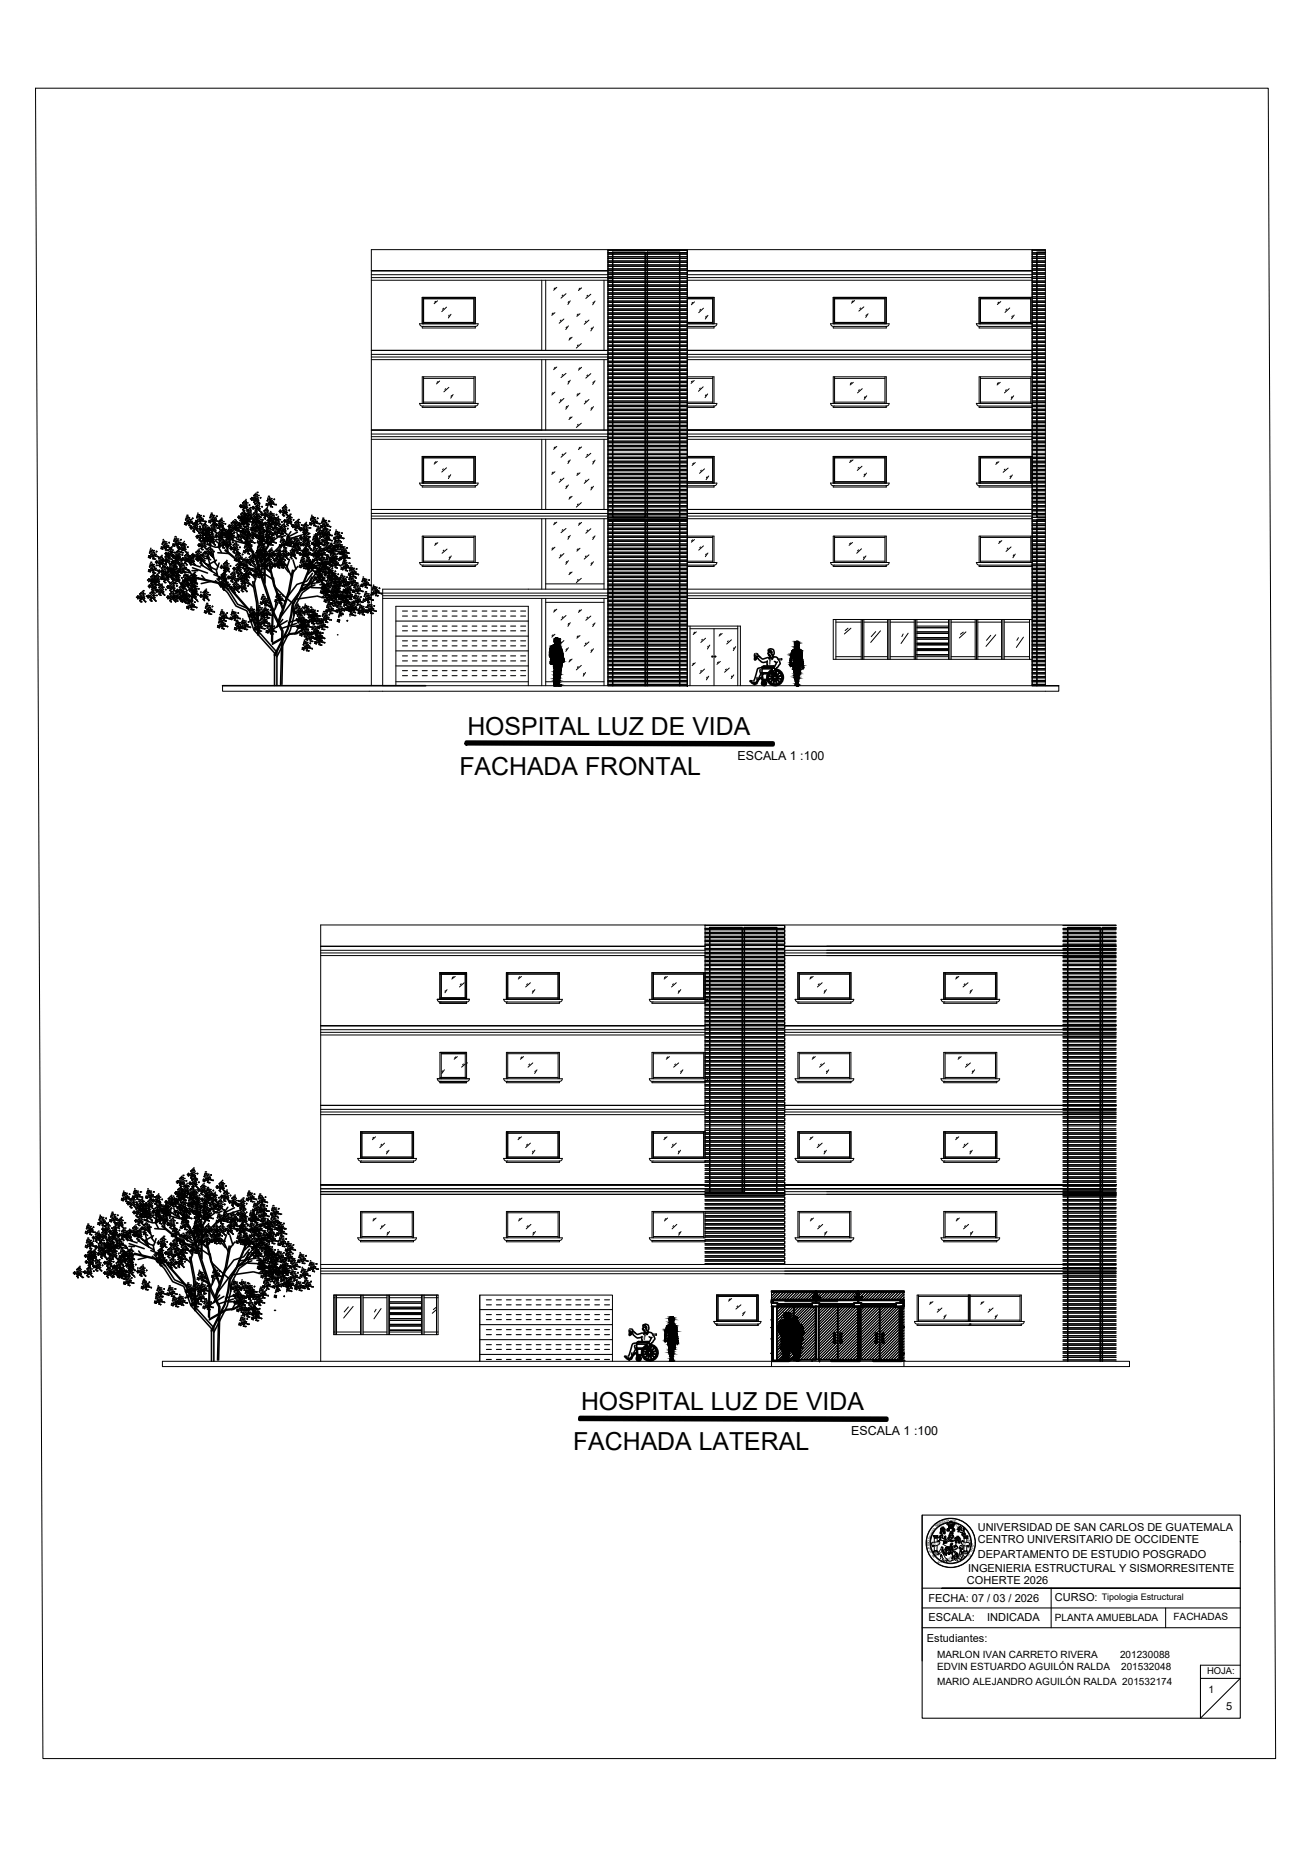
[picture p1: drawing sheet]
<svg xmlns="http://www.w3.org/2000/svg" width="210mm" height="297mm" viewBox="0 0 210 297" stroke-linecap="round" stroke-linejoin="round" font-family="sans-serif">
<defs><g id="words">
<g font-size="4">
<text x="75" y="117.9">HOSPITAL LUZ DE VIDA</text>
<text x="73.7" y="124.3">FACHADA FRONTAL</text>
<text x="93.2" y="226.2">HOSPITAL LUZ DE VIDA</text>
<text x="92" y="232.7">FACHADA LATERAL</text>
</g>
<g font-size="2">
<text x="118.3" y="121.9">ESCALA 1 :100</text>
<text x="136.6" y="230.3">ESCALA 1 :100</text>
</g>
<g font-size="1.8">
<text x="156.9" y="245.7">UNIVERSIDAD DE SAN CARLOS DE GUATEMALA</text>
<text x="156.9" y="247.7">CENTRO UNIVERSITARIO DE OCCIDENTE</text>
<text x="156.9" y="250">DEPARTAMENTO DE ESTUDIO POSGRADO</text>
<text x="149" y="257">FECHA: 07 / 03 / 2026</text>
<text x="155.2" y="254.2">COHERTE 2026</text>
<text x="155.3" y="252.3">INGENIERIA ESTRUCTURAL Y SISMORRESITENTE</text>
<text x="169.3" y="256.9">CURSO:</text>
<text x="148.7" y="263.5">Estudiantes:</text>
<text x="149" y="260.1">ESCALA:</text>
<text x="158.4" y="260.1">INDICADA</text>
<text x="196.8" y="274.4">5</text>
</g>
<g font-size="1.6">
<text x="169.3" y="260.1">PLANTA AMUEBLADA</text>
<text x="188.3" y="260">FACHADAS</text>
<text x="150.4" y="268.1">EDVIN ESTUARDO AGUILÓN RALDA</text>
<text x="150.4" y="266">MARLON IVAN CARRETO RIVERA</text>
<text x="179.7" y="266">201230088</text>
<text x="179.9" y="268.1">201532048</text>
<text x="150.4" y="270.4">MARIO ALEJANDRO AGUILÓN RALDA 201532174</text>
<text x="194" y="271.8">1</text>
</g>
<text font-size="1.5" x="193.7" y="268.7">HOJA:</text>
<text font-size="1.4" x="176.8" y="256.8">Tipologia Estructural</text>
<g font-size=".6">
<text x="150.2" y="245.1" transform="rotate(-33 150.2 245.1)">NSP</text>
<text x="151.1" y="244.5" transform="rotate(-13 151.1 244.5)">IGUA</text>
<text x="152.9" y="244.1" transform="rotate(53 152.9 244.1)">AROLINAACADEMIA</text>
<text x="149.1" y="247.6" transform="rotate(-64 149.1 247.6)">ORBISCO</text>
<text x="149.3" y="248.5" transform="rotate(-101 149.3 248.5)">ARS</text>
<text x="149.5" y="249.3" transform="rotate(-69 149.5 249.3)">ET</text>
<text x="149.9" y="250" transform="rotate(-67 149.9 250)">ÆC</text>
<text x="150.9" y="250.6" transform="rotate(-143 150.9 250.6)">R</text>
<text x="155.6" y="249.4" transform="rotate(122 155.6 249.4)">C</text>
<text x="155.9" y="248.4" transform="rotate(103 155.9 248.4)">C</text>
<text x="156" y="248.6" transform="rotate(160 156 248.6)">OATEMALENSISINTE</text>
</g>
<g font-size=".5">
<text x="152.7" y="244.2" transform="rotate(6 152.7 244.2)">C</text>
<text x="150.1" y="247.5" transform="rotate(167 150.1 247.5)">ULP</text>
<text x="150.5" y="247.8" transform="rotate(-8 150.5 247.8)">S</text>
<text x="154.2" y="247.7" transform="rotate(25 154.2 247.7)">UL</text>
<text x="154.7" y="247.9" transform="rotate(8 154.7 247.9)">T</text>
<text x="155.2" y="247.9" transform="rotate(58 155.2 247.9)">AR</text>
</g>
</g></defs>
<!-- layer: 0 -->
<g fill="none" stroke="#000" stroke-width=".16">
<path d="M5.7 14.2h197.8l1.2 268h-197.8zM59.6 56.2h38M59.6 43.4h38.7M59.6 56.9h38M59.6 57.3h38M59.6 57.7h38M59.6 44.1h38.7M59.6 44.5h38.7M59.6 45h38.7M67.8 52v-4.3h8.5v4.3M67.9 52.4h8.4v.2h-8.5v-.2M68 47.7v4.3"/>
<path d="M68 51.7h8.1M68 47.9h8.1M69.9 48.4l-.1 .1M70.2 48.3l-.5 .4M71.2 49.5l-.2 .1M71.7 49.3l-.8 .7M72.1 50.6l-.1 .1M72.4 50.4l-.4 .6M76.1 47.7v4.3M76.7 52l-9.4-.1a.44 .44 0 0 0 .6 .5M76.7 51.9a.44 .44 0 0 1-.5 .5M86.9 45v11.2"/>
<path d="M86.9 57.7v11.3M87.6 45v11.2M87.6 57.7v11.3M88.8 50.2l-.2 .2M89.1 50.2l-.6 .4M89.1 58.9l-.2 .2M89.1 46.2l-.2 .1M89.4 58.9l-.6 .4M89.4 46.1l-.6 .5M90 51.4l-.1 .1M90.3 47.3l-.1 .2M90.5 51.2l-.8 .7"/>
<path d="M90.8 59.9l-.8 .7M90.8 47.1l-.8 .8M91 52.5l-.2 .1M91.2 52.3l-.4 .6M91.3 48.4l-.1 .2M91.5 48.3l-.4 .6M91.6 54.2l-.2 .1M91.8 54.1l-.5 .5M92.8 50.4l-.2 .2M92.8 55.3l-.1 .2M93.1 59l-.2 .2M93.1 50.3l-.5 .5"/>
<path d="M93.1 46.2l-.2 .2M93.3 55.1l-.8 .8M93.3 58.9l-.5 .5M93.3 46.2l-.5 .4M94.1 51.5l-.2 .2M94.3 47.4l-.1 .1M94.5 51.4l-.7 .6M94.8 60l-.8 .7M94.8 47.2l-.8 .7M95 52.6l-.1 .2M95.2 52.5l-.4 .6M95.2 48.5v.1"/>
<path d="M95.5 48.3l-.4 .6M96.9 45v11.2M96.9 57.7v11.3M97.6 40.1v69.9v-66.4M110.3 56.2h55.3M110.3 43.4h55.3M110.3 40.1v70.1M110.3 56.9h55.3M110.3 57.3h55.3M110.3 57.7h55.3M110.3 44.1h55.3M110.3 44.5h55.3"/>
<path d="M110.3 45h55.3M110.3 47.7h4.3v4.3M110.3 52.4h4.3v.2h-4.3M110.3 52h4.7M110.3 51.7h4.1M110.3 47.9h4.1M111.2 48.5l-.2 .2M111.4 48.4l-.5 .5M112.4 49.6l-.1 .2M112.9 49.5l-.8 .7M113.4 50.7l-.2 .2M113.6 50.6l-.4 .6"/>
<path d="M114.4 47.7v4.3M115 51.9a.44 .44 0 0 1-.5 .5M133.7 52v-4.3h8.5v4.3M133.9 52.4h8.3v.2h-8.5v-.2M133.9 47.7v4.3M133.9 51.7h8.1M133.9 47.9h8.1M136.9 48.3l-.2 .1M137.1 48.2l-.5 .5M138.1 49.4l-.1 .1M138.6 49.2l-.8 .7M139.1 50.5l-.1 .1"/>
<path d="M139.3 50.3l-.4 .6M142 47.7v4.3M142.6 52l-9.3-.1a.44 .44 0 0 0 .6 .5M142.7 51.9a.44 .44 0 0 1-.5 .5M156.7 52h8.9M156.7 51.9a.44 .44 0 0 0 .6 .5M157.1 52.4v.2h8.5M157.3 52.4h8.3M157.3 47.7v4.3M157.3 51.7h8.1M157.3 47.9h8.1M160.3 48.5l-.2 .1"/>
<path d="M160.6 48.4l-.6 .5M161.6 49.6l-.2 .2M162 49.4l-.7 .7M162.5 50.7l-.1 .2M162.8 50.6l-.5 .6M165.4 47.7v4.3M165.6 56.2h-55.3h55.3M165.6 43.4h-55.3h55.3M165.6 40.1v69.9v-66.4M165.6 47.7h-8.5v4.3M59.6 69h38M59.6 69.7h38"/>
<path d="M59.6 70.1h38M59.6 70.5h38M67.3 64.7a.44 .44 0 0 0 .6 .4l8.4 .1v.2h-8.5v-.2M67.3 64.7h9.4M67.8 77.5v-4.2h8.5v4.2M67.8 64.7v-4.2h8.5v4.2M67.8 77.9v.3h8.5v-.3h-8.4M68 77.3h8.1M68 73.5h8.1M68 60.5v4.2M68 73.3v4.2M68 64.5h8.1"/>
<path d="M68 60.7h8.1M69.9 74.1l-.1 .2M70.2 74.1l-.5 .4M70.3 61.2l-.2 .2M70.6 61.1l-.6 .5M71.1 75.2l-.1 .2M71.5 62.4l-.1 .1M71.7 75.1l-.8 .6M72 62.2l-.8 .7M72.1 76.3l-.1 .2M72.3 76.2l-.3 .6M72.5 63.5l-.1 .1"/>
<path d="M72.7 63.3l-.4 .6M76.1 60.5v4.2M76.1 73.3v4.2M76.7 77.5h-9.4a.44 .44 0 0 0 .6 .4M76.7 77.5a.44 .44 0 0 1-.5 .4M76.7 64.7a.44 .44 0 0 1-.5 .5M86.9 70.5v11.3M87.6 70.5v11.3M88.8 75.7l-.2 .2M88.8 63l-.2 .1M89.1 75.7l-.6 .4M89.1 62.9l-.6 .5"/>
<path d="M89.1 71.7l-.2 .2M89.4 71.6l-.6 .5M90 76.9l-.1 .1M90 64.1l-.1 .2M90.3 72.9l-.1 .1M90.3 60.1l-.1 .1M90.5 76.7l-.8 .7M90.5 63.9l-.8 .8M90.8 72.7l-.8 .7M91 78l-.2 .1M91 65.2l-.2 .2M91.2 77.8l-.4 .6"/>
<path d="M91.2 65.1l-.4 .6M91.3 74l-.1 .1M91.3 61.2l-.1 .1M91.5 73.8l-.4 .6M91.5 61l-.4 .7M91.6 79.7l-.2 .2M91.6 66.9l-.2 .2M91.8 79.6l-.5 .5M91.8 66.9l-.5 .4M92.8 75.9l-.2 .2M92.8 63.2l-.2 .1M92.8 68.1l-.1 .1"/>
<path d="M93.1 75.9l-.5 .4M93.1 71.8l-.2 .1M93.1 63.1l-.5 .5M93.3 67.9l-.8 .7M93.3 71.7l-.5 .5M94.1 77.1l-.2 .1M94.1 64.3l-.2 .1M94.3 72.9l-.1 .1M94.3 60.2l-.1 .1M94.5 76.9l-.7 .7M94.5 64.1l-.7 .7M94.8 72.7l-.8 .7"/>
<path d="M95 78.2l-.1 .1M95 65.4l-.1 .1M95.2 78l-.4 .6M95.2 74v.1M95.2 65.2l-.4 .6M95.2 61.3v.1M95.5 73.8l-.4 .7M95.5 61.1l-.4 .6M96.9 70.5v11.3M110.3 69h55.3M110.3 77.5h4.7M110.3 77.3h4.1"/>
<path d="M110.3 73.3h4.3v4.2M110.3 73.5h4.1M110.3 69.7h55.3M110.3 70.1h55.3M110.3 70.5h55.3M110.3 77.9h4.3v.3h-4.3M110.3 60.5h4.3v4.2M110.3 65.2h4.3v.2h-4.3M110.3 64.7h4.7M110.3 64.5h4.1M110.3 60.7h4.1M111.1 61.1l-.2 .2"/>
<path d="M111.3 74.3l-.1 .1M111.4 61.1l-.5 .4M111.6 74.2l-.5 .5M112.4 62.3l-.1 .1M112.6 75.5l-.2 .1M112.8 62.1l-.7 .7M113.1 75.2l-.8 .8M113.3 63.3l-.1 .2M113.5 76.5l-.1 .2M113.6 63.2l-.5 .6M113.7 76.4l-.4 .6M114.4 60.5v4.2"/>
<path d="M114.4 73.3v4.2M115 77.5a.44 .44 0 0 1-.5 .4M115 64.7a.44 .44 0 0 1-.5 .5M133.3 64.7a.44 .44 0 0 0 .6 .4l8.3 .1v.2h-8.5v-.2M133.3 64.7h9.3M133.7 64.7v-4.2h8.5v4.2M133.7 77.5v-4.2h8.5v4.2M133.7 77.9v.3h8.5v-.3h-8.3M133.9 77.3h8.1M133.9 73.5h8.1M133.9 60.5v4.2M133.9 73.3v4.2"/>
<path d="M133.9 64.5h8.1M133.9 60.7h8.1M136.6 73.8l-.2 .2M136.6 61.4l-.1 .2M136.9 73.8l-.6 .4M136.9 61.4l-.5 .4M137.9 75l-.2 .1M137.9 62.5l-.1 .2M138.3 74.8l-.7 .7M138.4 62.4l-.8 .6M138.8 76.1l-.1 .1M138.8 63.6l-.1 .2"/>
<path d="M139.1 75.9l-.5 .6M139.1 63.5l-.4 .6M142 60.5v4.2M142 73.3v4.2M142.6 77.5h-9.3a.44 .44 0 0 0 .6 .4M142.7 77.5a.44 .44 0 0 1-.5 .4M142.7 64.7a.44 .44 0 0 1-.5 .5M156.7 77.5h8.9M156.7 64.7h8.9M156.7 77.5a.44 .44 0 0 0 .6 .4M156.7 64.7a.44 .44 0 0 0 .6 .4l8.3 .1M157.1 77.9v.3h8.5"/>
<path d="M157.1 65.2v.2h8.5M157.3 77.3h8.1M157.3 73.5h8.1M157.3 60.5v4.2M157.3 73.3v4.2M157.3 64.5h8.1M157.3 60.7h8.1M160 74.1l-.1 .2M160.2 61.4l-.2 .2M160.3 74.1l-.5 .4M160.5 61.4l-.5 .4M161.3 75.3l-.2 .1"/>
<path d="M161.5 62.5l-.1 .2M161.8 75.1l-.8 .7M162 62.4l-.8 .6M162.2 76.4l-.1 .1M162.4 63.6l-.1 .2M162.5 76.2l-.4 .6M162.7 63.5l-.5 .6M165.4 60.5v4.2M165.4 73.3v4.2M165.6 77.9h-8.3M165.6 69h-55.3h55.3M165.6 73.3h-8.5v4.2"/>
<path d="M165.6 60.5h-8.5v4.2M59.6 81.8h106zM59.6 81.8h106h-55.3M59.6 82.4h106h-55.3M59.6 83.2h106M59.6 82.8h44.3M61.4 95.2h36.2M61.4 95.6h36.2M61.4 96h36.2M67.3 90.2a.44 .44 0 0 0 .6 .5M67.3 90.3h9.4M67.8 90.3v-4.3h8.5v4.3"/>
<path d="M67.9 90.7h8.4v.2h-8.5v-.2M68 90.1h8.1M68 86.2h8.1M68 86v4.3M70 87.1l-.2 .2M70.3 87.1l-.5 .4M71.2 88.3l-.1 .1M71.7 88.1l-.8 .7M72.2 89.4l-.1 .1M72.4 89.2l-.4 .6M76.1 86v4.3M76.7 90.2a.44 .44 0 0 1-.5 .5"/>
<path d="M86.9 83.2v11.3M86.9 96v14M87.6 96.7h9.3M87.6 83.2v11.3M87.6 96v14M87.6 93.7h9.3M88.8 87.9l-.2 .1M89.1 87.8l-.6 .5M89.1 97.8l-.2 .2M89.1 83.8l-.2 .2M89.4 97.8l-.6 .4M89.4 83.8l-.6 .4"/>
<path d="M90 89l-.1 .2M90.3 98.9l-.1 .2M90.3 85l-.1 .1M90.5 88.8l-.8 .7M90.8 98.8l-.8 .7M90.8 84.8l-.8 .7M91 90.1l-.2 .2M91.2 90l-.4 .6M91.3 86.1l-.1 .1M91.5 99.9l-.4 .6M91.5 85.9l-.4 .6M91.6 91.8l-.2 .2"/>
<path d="M91.8 91.8l-.5 .4M92.8 88.1l-.2 .1M92.8 93l-.1 .1M92.8 80.9l-.1 .1M93.1 97.9l-.2 .2M93.1 88l-.5 .4M93.1 83.9l-.2 .1M93.3 92.8l-.8 .7M93.3 80.7l-.8 .7M93.3 97.8l-.5 .5M93.3 83.8l-.5 .5M94.1 89.2l-.2 .1"/>
<path d="M94.3 99l-.1 .2M94.3 85.1l-.1 .1M94.5 89l-.7 .7M94.8 98.9l-.8 .6M94.8 84.9l-.8 .7M95 90.3l-.1 .1M95.2 90.1l-.4 .6M95.2 86.2v.1M95.5 100l-.4 .6M95.5 86l-.4 .6M96.9 83.2v11.3M96.9 96v14"/>
<path d="M97.6 94.5h-36.2v15.5h106.4M110.3 94.5h55.3M110.3 90.3h4.7M110.3 90.7h4.3v.2h-4.3M110.3 90.1h4.1M110.3 86h4.3v4.3M110.3 86.2h4.1M110.3 95.2h55.3M110.3 95.6h55.3M110.3 96h55.3M110.3 82.8h55.3M111.2 86.6l-.2 .2"/>
<path d="M111.4 86.6l-.5 .4M112.4 87.8l-.1 .1M112.9 87.6l-.8 .7M113.4 88.9l-.2 .1M113.6 88.7l-.4 .6M114.4 86v4.3M115 90.2a.44 .44 0 0 1-.5 .5M133.3 90.2a.44 .44 0 0 0 .6 .5M133.3 90.3h9.3M133.7 90.3v-4.3h8.5v4.3M133.9 90.7h8.3v.2h-8.5v-.2M133.9 90.1h8.1"/>
<path d="M133.9 86.2h8.1M133.9 86v4.3M134.1 99.8h4.1M134.1 99.4v6.4M136.5 87.1l-.2 .2M136.8 87.1l-.5 .4M137.8 88.2l-.2 .2M138.2 99.4v6.4M138.2 88.1l-.7 .7M138.4 99.4v6.4M138.6 99.8h3.8M138.6 99.4v6.4"/>
<path d="M138.7 89.3l-.1 .2M139 89.2l-.5 .6M142 86v4.3M142.4 99.4v6.4M142.6 99.4v6.4M142.7 90.2a.44 .44 0 0 1-.5 .5M142.9 99.8h3.8M142.9 99.4v6.4M146.7 99.4v6.4M146.9 99.4v6.4M147.1 99.8h5.1M147.1 99.4v6.4"/>
<path d="M152.2 99.4v6.4M152.4 99.4v6.4M152.6 99.8h3.9M152.6 99.4v6.4M156.5 99.4v6.4M156.7 90.3h8.9M156.7 90.2a.44 .44 0 0 0 .6 .5M156.7 99.4v6.4M156.9 99.8h3.8M156.9 99.4v6.4M157.1 90.7v.2h8.5M157.3 90.1h8.1"/>
<path d="M157.3 86.2h8.1M157.3 86v4.3M160.5 86.8l-.2 .2M160.7 99.4v6.4M160.8 86.8l-.5 .4M160.9 99.4v6.4M161.1 99.8h4.1M161.1 99.4v6.4M161.7 87.9l-.1 .2M162.2 87.8l-.8 .7M162.7 89l-.1 .2M162.9 88.9l-.4 .6"/>
<path d="M165.2 99.4v6.4M165.4 86v4.3M165.6 90.7h-8.3M165.6 99.4h-31.9v6.4h31.9M165.6 86h-8.5v4.3M35.7 110v.9h134.2v-.9h-2.1M59.6 110v-69.9h108.2v69.9M63.5 109.4h21.3M63.5 110v-12.7h21.3v12.7M87.6 109.4h9.3M88.8 101.9l-.2 .1M89.1 101.8l-.6 .4"/>
<path d="M90 103l-.1 .1M90.5 102.8l-.8 .7M91 104.1l-.2 .1M91.2 103.9l-.4 .6M91.3 100l-.1 .2M91.6 105.8l-.2 .2M91.8 105.8l-.5 .4M92.8 102l-.2 .2M92.8 106.9l-.1 .2M93.1 102l-.5 .4M93.3 106.8l-.8 .7M93.7 108l-.1 .2"/>
<path d="M94 107.9l-.4 .6M94.1 103.2l-.2 .1M94.5 103l-.7 .7M95 104.3l-.1 .1M95.2 104.1l-.4 .6M95.2 100.1v.2M110.3 100.5h8.5v9.5M110.7 100.9h7.7M110.7 100.5v9.5M111.3 106.4l-.1 .2M111.5 101.4l-.2 .2M111.6 106.4l-.5 .4"/>
<path d="M111.7 101.4l-.5 .4M112.6 107.6l-.2 .1M112.7 102.6l-.1 .1M113.1 107.4l-.8 .7M113.2 102.4l-.7 .7M113.5 108.6l-.1 .2M113.7 103.7l-.1 .1M113.7 108.5l-.3 .6M113.9 103.5l-.4 .7M114.6 100.9v9.1M115.3 106.2l-.2 .2M115.6 106.1l-.6 .5"/>
<path d="M115.6 101.7l-.1 .2M115.9 101.7l-.5 .4M116.6 107.4l-.2 .1M116.9 102.8l-.2 .2M117 107.2l-.7 .7M117.4 102.7l-.8 .6M117.5 108.5l-.1 .1M117.8 108.3l-.5 .6M117.8 103.9l-.1 .2M118.1 103.8l-.4 .6M118.4 100.5v9.5M134.1 105.4h4.1"/>
<path d="M136.1 100.8l-.5 .4M136.6 100.8l-1.1 .9M138.6 105.4h3.8M140.5 101.4l-.7 .8M141.3 101.2l-1.6 1.9M142.9 105.4h3.8M144.9 101.7l-.2 .5M145.7 101.6l-1.1 1.7M147.1 100.5h5.1M147.1 105.4h5.1M147.1 100.7h5.1M147.1 100.8h5.1"/>
<path d="M147.1 101.4h5.1M147.1 101.6h5.1M147.1 101.7h5.1M147.1 102.5h5.1M147.1 102.6h5.1M147.1 103.4h5.1M147.1 103.5h5.1M147.1 104.4h5.1M147.1 105.1h5.1M152.2 102.3h-5.1h5.1M152.2 103.2h-5.1h5.1M152.2 104.2h-5.1h5.1"/>
<path d="M152.2 105h-5.1h5.1M152.6 105.4h3.9M154.6 101.4l-.5 .4M155 101.4l-1 1M156.9 105.4h3.8M159 102l-.7 .8M159.8 101.9l-1.6 1.8M161.1 105.4h4.1M163.4 102.3l-.2 .5M164.2 102.2l-1.1 1.7M51.5 151.9h61.6M51.5 152.5h61.6"/>
<path d="M51.5 152.9h61.6M51.5 153.3h61.6M70.6 156.3h4.3M70.8 156.1v4.3M71.5 159l-.1 .1M71.7 158.8l-.3 .5M72.8 156.7l-.2 .2M73.1 156.7l-.6 .4M74 157.9l-.1 .1M74.5 157.7l-.8 .7M74.7 156.1v4.3M81.5 156.1v4.3"/>
<path d="M81.5 156.3h8.1M83.4 156.7l-.1 .2M83.7 156.7l-.5 .4M84.7 157.9l-.2 .1M85.1 157.7l-.7 .7M85.6 159l-.1 .1M85.8 158.8l-.4 .6M89.6 156.1v4.3M104.8 156.1v4.3M104.8 156.3h8.1M106.8 156.7l-.2 .2M107.1 156.7l-.5 .4"/>
<path d="M108.1 157.9l-.2 .1M108.5 157.7l-.7 .7M109 159l-.1 .1M109.2 158.8l-.4 .6M112.9 156.1v4.3M113.1 156.1h-8.5v4.3M113.1 148.4v37.5M125.9 151.9h53.2M125.9 152.5h53.2M125.9 152.9h53.2M125.9 153.3h53.2M128.3 156.1v4.3"/>
<path d="M128.3 156.3h8M130.2 156.7l-.2 .2M130.5 156.7l-.6 .4M131.5 157.9l-.2 .1M131.9 157.7l-.7 .7M132.4 159l-.1 .1M132.6 158.8l-.4 .6M136.3 156.1v4.3M151.7 156.1v4.3M151.7 156.3h8.1M153.6 156.7l-.2 .2M153.9 156.7l-.5 .4"/>
<path d="M154.8 157.9l-.1 .1M155.3 157.7l-.8 .7M155.8 159l-.1 .1M156 158.8l-.4 .6M159.8 156.1v4.3M179.1 151.9h-53.2h53.2M179.1 148.4h-127.6v70.1M51.5 177.4h61.6M51.5 164.6h61.6M51.5 178h61.6M51.5 178.4h61.6M51.5 178.9h61.6"/>
<path d="M51.5 165.2h61.6M51.5 165.7h61.6M51.5 166.1h61.6M70.5 173.5h4.4M70.5 160.8h4.4M70.6 172.9h4.3M70.6 173.1v-4.2h4.3v4.2M70.6 160.2h4.3M70.6 160.4v-4.3h4.3v4.3M70.6 160.8v.2h4.3v-.2M70.8 169.1h3.9M70.8 168.9v4.2"/>
<path d="M71 171.8l-.1 .2M71.3 171.7l-.4 .6M73.1 169.6l-.1 .2M73.4 169.6l-.5 .4M74.4 170.7l-.2 .2M74.7 168.9v4.2M74.7 170.7l-.6 .6M74.9 170.6h.1M74.9 173.5v.3h-4.3v-.2M75.3 173.1h-5.1a.44 .44 0 0 0 .6 .4M75.3 160.4h-5.1a.44 .44 0 0 0 .6 .4M75.3 173.1a.44 .44 0 0 1-.5 .4"/>
<path d="M75.3 160.4a.44 .44 0 0 1-.5 .4M80.8 173.1h9.4M80.8 160.4h9.4M80.8 173.1a.44 .44 0 0 0 .6 .4M80.8 160.4a.44 .44 0 0 0 .6 .4M81.3 160.4v-4.3h8.5v4.3M81.3 160.8v.2h8.5v-.2h-8.4M81.3 173.1v-4.2h8.5v4.2M81.4 173.5h8.4v.3h-8.5v-.2M81.5 168.9v4.2M81.5 172.9h8.1M81.5 169.1h8.1"/>
<path d="M81.5 160.2h8.1M83.8 169.6l-.2 .2M84 169.6l-.5 .4M85 170.7l-.1 .2M85.5 170.6l-.8 .7M85.9 171.8l-.1 .2M86.2 171.7l-.4 .6M89.6 168.9v4.2M90.2 173.1a.44 .44 0 0 1-.5 .4M90.2 160.4a.44 .44 0 0 1-.5 .4M104.6 160.8v.2h8.5M104.6 173.6v.2h8.5"/>
<path d="M104.8 173.5a.44 .44 0 0 1-.6-.4h9.4a.45 .45 0 0 1-.5 .4M104.8 160.8a.44 .44 0 0 1-.6-.4h9.4a.45 .45 0 0 1-.5 .4M104.8 173.5h8.3M104.8 160.8h8.3M104.8 168.9v4.2M104.8 172.9h8.1M104.8 169.1h8.1M104.8 160.2h8.1M107.2 169.6l-.2 .2M107.4 169.6l-.5 .4M108.4 170.7l-.1 .2M108.9 170.6l-.8 .7"/>
<path d="M109.3 171.8l-.1 .2M109.6 171.7l-.4 .6M112.9 168.9v4.2M113.1 168.9h-8.5v4.2M125.9 177.4h53.2M125.9 164.6h53.2M125.9 178h53.2M125.9 178.4h53.2M125.9 178.9h53.2M125.9 165.2h53.2M125.9 165.7h53.2M125.9 166.1h53.2"/>
<path d="M127.6 173.1h9.4M127.6 160.4h9.4M127.6 173.1a.44 .44 0 0 0 .6 .4M127.6 160.4a.44 .44 0 0 0 .6 .4M128 160.4v-4.3h8.6v4.3M128 160.8v.2h8.6v-.2h-8.4M128 173.1v-4.2h8.6v4.2M128.2 173.5h8.4v.3h-8.6v-.2M128.3 168.9v4.2M128.3 172.9h8M128.3 169.1h8M128.3 160.2h8"/>
<path d="M130.6 169.6l-.2 .2M130.8 169.6l-.5 .4M131.8 170.7l-.1 .2M132.3 170.6l-.8 .7M132.7 171.8l-.1 .2M133 171.7l-.4 .6M136.3 168.9v4.2M137 173.1a.44 .44 0 0 1-.5 .4M137 160.4a.44 .44 0 0 1-.5 .4M151 173.1h9.4M151 160.4h9.4M151 173.1a.44 .44 0 0 0 .6 .4"/>
<path d="M151 160.4a.44 .44 0 0 0 .6 .4M151.5 160.4v-4.3h8.5v4.3M151.5 160.8v.2h8.5v-.2h-8.4M151.5 173.1v-4.2h8.5v4.2M151.6 173.5h8.4v.3h-8.5v-.2M151.7 168.9v4.2M151.7 172.9h8.1M151.7 169.1h8.1M151.7 160.2h8.1M154 169.6l-.2 .2M154.2 169.6l-.5 .4M155.2 170.7l-.1 .2"/>
<path d="M155.7 170.6l-.8 .7M156.2 171.8l-.2 .2M156.4 171.7l-.4 .6M159.8 168.9v4.2M160.4 173.1a.44 .44 0 0 1-.5 .4M160.4 160.4a.44 .44 0 0 1-.5 .4M179.1 177.4h-53.2h53.2M179.1 164.6h-53.2h53.2M51.5 190.1h127.6zM51.5 191.2h68M57.4 198.6h9.4M57.4 185.9h9.4"/>
<path d="M57.4 198.6a.44 .44 0 0 0 .6 .4M57.4 185.9a.44 .44 0 0 0 .6 .4M57.9 185.9v-4.3h8.5v4.3M57.9 198.6v-4.2h8.5v4.2M58 186.3h8.4v.2h-8.5v-.1M58 199.1h8.4v.2h-8.5v-.2M58.1 181.6v4.3M58.1 194.4v4.2M58.1 198.4h8.1M58.1 194.6h8.1M58.1 185.7h8.1M58.1 181.8h8.1"/>
<path d="M60 182.5l-.2 .1M60.1 195.6l-.2 .1M60.3 182.4l-.5 .5M60.4 195.5l-.6 .4M61.2 183.6l-.1 .2M61.3 196.7l-.1 .1M61.7 183.4l-.8 .8M61.8 196.5l-.8 .7M62.2 184.7l-.2 .2M62.3 197.8l-.2 .1M62.4 184.6l-.4 .6M62.5 197.6l-.4 .6"/>
<path d="M66.2 181.6v4.3M66.2 194.4v4.2M66.8 198.6a.44 .44 0 0 1-.5 .5M66.8 185.9a.44 .44 0 0 1-.5 .4M80.8 198.6h9.4M80.8 185.9h9.4M80.8 198.6a.44 .44 0 0 0 .6 .4M80.8 185.9a.44 .44 0 0 0 .6 .4M81.3 198.6v-4.2h8.5v4.2M81.3 185.9v-4.3h8.5v4.3M81.4 199.1h8.4v.2h-8.5v-.2M81.4 186.3h8.4v.2h-8.5v-.1"/>
<path d="M81.5 198.4h8.1M81.5 194.6h8.1M81.5 185.7h8.1M81.5 181.8h8.1M81.5 181.6v4.3M81.5 194.4v4.2M83.4 182.5l-.2 .1M83.5 195.6l-.2 .1M83.7 182.4l-.6 .5M83.8 195.5l-.6 .4M84.7 183.6l-.2 .2M84.7 196.7l-.1 .1"/>
<path d="M85.1 183.4l-.7 .8M85.2 196.5l-.8 .7M85.5 184.7v.2M85.6 197.8l-.1 .1M85.8 184.6l-.4 .6M85.9 197.6l-.4 .6M89.6 181.6v4.3M89.6 194.4v4.2M90.2 198.6a.44 .44 0 0 1-.5 .5M90.2 185.9a.44 .44 0 0 1-.5 .4M104.2 185.9a.44 .44 0 0 0 .6 .4h8.3v.2h-8.5v-.1M104.2 185.9h9.4"/>
<path d="M104.6 198.6v-4.2h8.5v4.2h-8.9a.44 .44 0 0 0 .6 .4M104.8 199.1h8.3v.2h-8.5v-.2M104.8 198.4h8.1M104.8 194.6h8.1M104.8 185.7h8.1M104.8 181.8h8.1M104.8 181.6v4.3M104.8 194.4v4.2M106.8 182.5l-.2 .1M106.9 195.6l-.2 .1M107 182.4l-.5 .5M107.1 195.5l-.5 .4"/>
<path d="M108 183.6l-.1 .2M108.1 196.7l-.1 .1M108.5 183.4l-.7 .8M108.6 196.5l-.7 .7M109 184.7l-.1 .2M109 197.8v.1M109.2 184.6l-.4 .6M109.3 197.6l-.4 .6M112.9 181.6v4.3M112.9 194.4v4.2M113.1 199.1h.1M113.1 186.3h.1"/>
<path d="M113.1 190.1h-61.6h127.6h-53.2M113.1 190.8h-61.6h127.6h-53.2M113.1 191.7h-61.6h127.6h-46.4M113.1 181.6h-8.5v4.3M125.9 191.2h53.2M127.6 198.6h9.4M127.6 185.9h9.4M127.6 198.6a.44 .44 0 0 0 .6 .4M127.6 185.9a.44 .44 0 0 0 .6 .4h8.4v.2h-8.6v-.1M128 198.6v-4.2h8.6v4.2M128 185.9v-4.3h8.6v4.3M128.2 199.1h8.4v.2h-8.6v-.2"/>
<path d="M128.3 198.4h8M128.3 194.6h8M128.3 185.7h8M128.3 181.8h8M128.3 181.6v4.3M128.3 194.4v4.2M130.2 182.5l-.2 .1M130.3 195.6l-.2 .1M130.5 182.4l-.6 .5M130.5 195.5l-.5 .4M131.4 183.6l-.1 .2M131.5 196.7l-.1 .1"/>
<path d="M131.9 183.4l-.8 .8M132 196.5l-.8 .7M132.4 184.7l-.1 .2M132.4 197.8v.1M132.6 184.6l-.4 .6M132.7 197.6l-.4 .6M136.3 181.6v4.3M136.3 194.4v4.2M137 198.6a.44 .44 0 0 1-.5 .5M137 185.9a.44 .44 0 0 1-.5 .4M151 198.6h9.4M151 185.9h9.4"/>
<path d="M151 198.6a.44 .44 0 0 0 .6 .4M151 185.9a.44 .44 0 0 0 .6 .4M151.5 198.6v-4.2h8.5v4.2M151.5 185.9v-4.3h8.5v4.3M151.6 199.1h8.4v.2h-8.5v-.2M151.6 186.3h8.4v.2h-8.5v-.1M151.7 198.4h8.1M151.7 194.6h8.1M151.7 185.7h8.1M151.7 181.8h8.1M151.7 181.6v4.3M151.7 194.4v4.2"/>
<path d="M153.6 182.5l-.2 .1M153.7 195.6l-.2 .1M153.9 182.4l-.5 .5M154 195.5l-.6 .4M154.8 183.6l-.1 .2M154.9 196.7l-.1 .1M155.3 183.4l-.8 .8M155.4 196.5l-.8 .7M155.8 184.7l-.2 .2M155.9 197.8l-.2 .1M156 184.6l-.4 .6M156.1 197.6l-.4 .6"/>
<path d="M159.8 181.6v4.3M159.8 194.4v4.2M160.4 198.6a.44 .44 0 0 1-.5 .5M160.4 185.9a.44 .44 0 0 1-.5 .4M26.1 218.5h155.2v.8h-155.2zM51.5 202.9h127.6M51.5 204.4h127.6M51.5 204h127.6M51.5 203.6h127.6M53.6 213.8h.1M53.6 208.3h.1M53.6 207.8h16.7v6.4h-16.7z"/>
<path d="M53.8 207.8v6.4M54 213.8h3.9M54 208.3h3.9M54 207.8v6.4M55.9 209.7l-.7 .8M56.7 209.6l-1.6 1.9M57.9 207.8v6.4M58.1 207.8v6.4M58.3 213.8h3.8M58.3 208.3h3.8M58.3 207.8v6.4M60.4 210.1l-.3 .4"/>
<path d="M61.2 210l-1.2 1.6M62.1 207.8v6.4M62.3 207.8v6.4M62.5 213.8h5.1M62.5 208.3h5.1M62.5 208.9h5.1M62.5 209.1h5.1M62.5 209.8h5.1M62.5 207.8v6.4M62.5 210h5.1M62.5 210.1h5.1M62.5 210.9h5.1"/>
<path d="M62.5 211h5.1M62.5 211.9h5.1M62.5 212.7h5.1M62.5 212.8h5.1M62.5 213.5h5.1M67.6 210.7h-5.1h5.1M67.6 211.6h-5.1h5.1M67.6 212.5h-5.1h5.1M67.6 213.5h-5.1h5.1M67.6 207.8v6.4M67.8 207.8v6.4M68.1 213.8h2.2"/>
<path d="M68.1 208.3h2.2M68.1 207.8v6.4M70 209.8l-.5 .4M70 210.2l-.6 .5M70 207.8v6.4M77 207.8v10.7v-10.7h21.3v10.7M114.5 212.1h7.6M114.6 212a.44 .44 0 0 0 .6 .5M114.8 212.5h6.9v.2h-6.7v-.2M115 212.1v-4.3h6.7v4.3M115 211.9h6.4M115.2 208h6.2"/>
<path d="M115.2 207.8v4.3M117.2 208.4l-.2 .2M117.4 208.4l-.5 .4M118.4 209.6l-.1 .1M118.9 209.4l-.8 .7M119.3 210.7l-.1 .1M119.6 210.5l-.4 .6M121.4 207.8v4.3M122.1 212a.44 .44 0 0 1-.5 .5M123.8 207.2v12.1M125.9 208.9h8.5M145.1 207.2v12.1"/>
<path d="M146.8 212a.44 .44 0 0 0 .5 .5h16.6v.2h-16.7v-.2M146.8 212.1h17.5M147.2 212.1v-4.3h16.7v4.3M147.4 211.9h8.1M147.4 208h8.1M147.4 207.8v4.3M149.4 208.9l-.1 .2M149.7 208.9l-.5 .4M150.7 210.1l-.2 .1M151.2 209.9l-.8 .7M151.6 211.2l-.1 .1M151.8 211l-.3 .6"/>
<path d="M155.4 207.8v4.3M155.5 207.8v4.3M155.6 211.9h8.1M155.6 208h8.1M155.6 207.8v4.3M155.6 212.5h.2M155.7 212.5h.1M155.7 207.8v4.3M157.6 208.9l-.1 .2M157.9 208.9l-.5 .4M158.9 210.1l-.2 .1M159.4 209.9l-.8 .7"/>
<path d="M159.8 211.2l-.1 .1M160 211l-.3 .6M163.7 207.8v4.3M164.4 212a.44 .44 0 0 1-.5 .5M187.1 258v3.2M192.6 267.2h6.4"/>
<circle cx="114.3" cy="105.4" r=".11"/>
<circle cx="114.8" cy="105.4" r=".11"/>
</g>
<!-- layer: PDF_MUROS2 -->
<g fill="none" stroke="#000" stroke-width=".17">
<path d="M63.5 99.7h21.3M64.6 98.9h.8M64.6 98.1h.8M66.2 98.9h.8M66.2 98.1h.8M67.8 98.9h.8M67.8 98.1h.8M69.4 98.9h.8M69.4 98.1h.8M71 98.9h.7M71 98.1h.7M72.5 98.9h.8"/>
<path d="M72.5 98.1h.8M74.2 98.9h.8M74.2 98.1h.8M75.8 98.9h.7M75.8 98.1h.7M77.4 98.9h.7M77.4 98.1h.7M78.9 98.9h.8M78.9 98.1h.8M80.3 98.9h.8M80.3 98.1h.8M81.9 98.9h.8"/>
<path d="M81.9 98.1h.8M83.6 98.9h.8M83.6 98.1h.8M63.5 102.1h21.3M63.5 104.5h21.3M63.5 106.9h21.3M64.6 101.2h.8M64.6 103.6h.8M64.6 106.1h.8M64.6 108.4h.8M64.6 100.5h.8M64.6 102.8h.8"/>
<path d="M64.6 105.3h.8M64.6 107.6h.8M66.2 101.2h.8M66.2 103.6h.8M66.2 106.1h.8M66.2 108.4h.8M66.2 100.5h.8M66.2 102.8h.8M66.2 105.3h.8M66.2 107.6h.8M67.8 101.2h.8M67.8 103.6h.8"/>
<path d="M67.8 106.1h.8M67.8 108.4h.8M67.8 100.5h.8M67.8 102.8h.8M67.8 105.3h.8M67.8 107.6h.8M69.4 101.2h.8M69.4 103.6h.8M69.4 106.1h.8M69.4 108.4h.8M69.4 100.5h.8M69.4 102.8h.8"/>
<path d="M69.4 105.3h.8M69.4 107.6h.8M71 101.2h.7M71 103.6h.7M71 106.1h.7M71 108.4h.7M71 100.5h.7M71 102.8h.7M71 105.3h.7M71 107.6h.7M72.5 101.2h.8M72.5 103.6h.8"/>
<path d="M72.5 106.1h.8M72.5 108.4h.8M72.5 100.5h.8M72.5 102.8h.8M72.5 105.3h.8M72.5 107.6h.8M74.2 101.2h.8M74.2 103.6h.8M74.2 106.1h.8M74.2 108.4h.8M74.2 100.5h.8M74.2 102.8h.8"/>
<path d="M74.2 105.3h.8M74.2 107.6h.8M75.8 101.2h.7M75.8 103.6h.7M75.8 106.1h.7M75.8 108.4h.7M75.8 100.5h.7M75.8 102.8h.7M75.8 105.3h.7M75.8 107.6h.7M77.4 101.2h.7M77.4 103.6h.7"/>
<path d="M77.4 106.1h.7M77.4 108.4h.7M77.4 100.5h.7M77.4 102.8h.7M77.4 105.3h.7M77.4 107.6h.7M78.9 101.2h.8M78.9 103.6h.8M78.9 106.1h.8M78.9 108.4h.8M78.9 100.5h.8M78.9 102.8h.8"/>
<path d="M78.9 105.3h.8M78.9 107.6h.8M80.3 101.2h.8M80.3 103.6h.8M80.3 106.1h.8M80.3 108.4h.8M80.3 100.5h.8M80.3 102.8h.8M80.3 105.3h.8M80.3 107.6h.8M81.9 101.2h.8M81.9 103.6h.8"/>
<path d="M81.9 106.1h.8M81.9 108.4h.8M81.9 100.5h.8M81.9 102.8h.8M81.9 105.3h.8M81.9 107.6h.8M83.6 101.2h.8M83.6 103.6h.8M83.6 106.1h.8M83.6 108.4h.8M83.6 100.5h.8M83.6 102.8h.8"/>
<path d="M83.6 105.3h.8M83.6 107.6h.8M77 210.2h21.3M77 212.6h21.3M77 215h21.3M77 217.4h21.3M78 209.4h.9M78 211.8h.9M78 214.2h.9M78 216.5h.9M78 208.6h.9M78 211h.9"/>
<path d="M78 213.4h.9M78 215.8h.9M78 218.2h.9M79.7 209.4h.8M79.7 211.8h.8M79.7 214.2h.8M79.7 216.5h.8M79.7 208.6h.8M79.7 211h.8M79.7 213.4h.8M79.7 215.8h.8M79.7 218.2h.8"/>
<path d="M81.3 209.4h.7M81.3 211.8h.7M81.3 214.2h.7M81.3 216.5h.7M81.3 208.6h.7M81.3 211h.7M81.3 213.4h.7M81.3 215.8h.7M81.3 218.2h.7M82.8 209.4h.8M82.8 211.8h.8M82.8 214.2h.8"/>
<path d="M82.8 216.5h.8M82.8 208.6h.8M82.8 211h.8M82.8 213.4h.8M82.8 215.8h.8M82.8 218.2h.8M84.4 209.4h.8M84.4 211.8h.8M84.4 214.2h.8M84.4 216.5h.8M84.4 208.6h.8M84.4 211h.8"/>
<path d="M84.4 213.4h.8M84.4 215.8h.8M84.4 218.2h.8M86 209.4h.8M86 211.8h.8M86 214.2h.8M86 216.5h.8M86 208.6h.8M86 211h.8M86 213.4h.8M86 215.8h.8M86 218.2h.8"/>
<path d="M87.6 209.4h.8M87.6 211.8h.8M87.6 214.2h.8M87.6 216.5h.8M87.6 208.6h.8M87.6 211h.8M87.6 213.4h.8M87.6 215.8h.8M87.6 218.2h.8M89.2 209.4h.8M89.2 211.8h.8M89.2 214.2h.8"/>
<path d="M89.2 216.5h.8M89.2 208.6h.8M89.2 211h.8M89.2 213.4h.8M89.2 215.8h.8M89.2 218.2h.8M90.8 209.4h.8M90.8 211.8h.8M90.8 214.2h.8M90.8 216.5h.8M90.8 208.6h.8M90.8 211h.8"/>
<path d="M90.8 213.4h.8M90.8 215.8h.8M90.8 218.2h.8M92.4 209.4h.8M92.4 211.8h.8M92.4 214.2h.8M92.4 216.5h.8M92.4 208.6h.8M92.4 211h.8M92.4 213.4h.8M92.4 215.8h.8M92.4 218.2h.8"/>
<path d="M93.8 209.4h.8M93.8 211.8h.8M93.8 214.2h.8M93.8 216.5h.8M93.8 208.6h.8M93.8 211h.8M93.8 213.4h.8M93.8 215.8h.8M93.8 218.2h.8M95.4 209.4h.8M95.4 211.8h.8M95.4 214.2h.8"/>
<path d="M95.4 216.5h.8M95.4 208.6h.8M95.4 211h.8M95.4 213.4h.8M95.4 215.8h.8M95.4 218.2h.8M97 209.4h.8M97 211.8h.8M97 214.2h.8M97 216.5h.8M97 208.6h.8M97 211h.8"/>
<path d="M97 213.4h.8M97 215.8h.8M97 218.2h.8"/>
</g>
<!-- layer: COND CORTES -->
<g fill="none" stroke="#000" stroke-width=".17">
<path d="M97.6 59.5h12.7v.4h-12.7M97.6 58.8h12.7v.4h-12.7M97.6 58.2h12.7v.4h-12.7M97.6 57.5h12.7v.5h-12.7M97.6 56.9h12.7v.4h-12.7M97.6 56.2h12.7v.5h-12.7M97.6 55.6h12.7v.4h-12.7M97.6 55h12.7v.4h-12.7M97.6 54.3h12.7v.5h-12.7M97.6 53.7h12.7v.4h-12.7M97.6 53h12.7v.4h-12.7M97.6 52.4h12.7v.4h-12.7"/>
<path d="M97.6 51.7h12.7v.5h-12.7M97.6 51.1h12.7v.4h-12.7M97.6 50.4h12.7v.5h-12.7M97.6 49.8h12.7v.4h-12.7M97.6 49.2h12.7v.4h-12.7M97.6 48.5h12.7v.5h-12.7M97.6 47.9h12.7v.4h-12.7M97.6 47.2h12.7v.4h-12.7M97.6 46.6h12.7v.4h-12.7M97.6 45.9h12.7v.5h-12.7M97.6 45.3h12.7v.4h-12.7M97.6 44.7h12.7v.4h-12.7"/>
<path d="M97.6 44h12.7v.4h-12.7M97.6 43.4h12.7v.4h-12.7M97.6 42.7h12.7v.5h-12.7M97.6 42.1h12.7v.4h-12.7M97.6 41.5h12.7v.4h-12.7M97.6 40.8h12.7v.4h-12.7M97.6 40.1h12.7v.5h-12.7h12.7v-.5zM165.6 59.9h2.2M165.6 59.5h2.2M165.6 59.2h2.2M165.6 58.8h2.2M165.6 58.6h2.2"/>
<path d="M165.6 58.2h2.2M165.6 58h2.2M165.6 57.5h2.2M165.6 57.3h2.2M165.6 56.9h2.2M165.6 56.7h2.2M165.6 56.2h2.2M165.6 56h2.2M165.6 55.6h2.2M165.6 55.4h2.2M165.6 55h2.2M165.6 54.8h2.2"/>
<path d="M165.6 54.3h2.2M165.6 54.1h2.2M165.6 53.7h2.2M165.6 53.4h2.2M165.6 53h2.2M165.6 52.8h2.2M165.6 52.4h2.2M165.6 52.2h2.2M165.6 51.7h2.2M165.6 51.5h2.2M165.6 51.1h2.2M165.6 50.9h2.2"/>
<path d="M165.6 50.4h2.2M165.6 50.2h2.2M165.6 49.8h2.2M165.6 49.6h2.2M165.6 49.2h2.2M165.6 49h2.2M165.6 48.5h2.2M165.6 48.3h2.2M165.6 47.9h2.2M165.6 47.6h2.2M165.6 47.2h2.2M165.6 47h2.2"/>
<path d="M165.6 46.6h2.2M165.6 46.4h2.2M165.6 45.9h2.2M165.6 45.7h2.2M165.6 45.3h2.2M165.6 45.1h2.2M165.6 44.7h2.2M165.6 44.4h2.2M165.6 44h2.2M165.6 43.8h2.2M165.6 43.4h2.2M165.6 43.2h2.2"/>
<path d="M165.6 42.7h2.2M165.6 42.5h2.2M165.6 42.1h2.2M165.6 41.9h2.2M165.6 41.5h2.2M165.6 41.2h2.2M165.6 40.8h2.2M165.6 40.6h2.2M165.6 40.1h2.2M97.6 79.4h12.7v.4h-12.7M97.6 78.8h12.7v.4h-12.7M97.6 78.1h12.7v.4h-12.7"/>
<path d="M97.6 77.5h12.7v.4h-12.7M97.6 76.8h12.7v.4h-12.7M97.6 76.2h12.7v.4h-12.7M97.6 75.5h12.7v.5h-12.7M97.6 74.9h12.7v.4h-12.7M97.6 74.3h12.7v.4h-12.7M97.6 73.6h12.7v.4h-12.7M97.6 73h12.7v.4h-12.7M97.6 72.3h12.7v.4h-12.7M97.6 71.7h12.7v.4h-12.7M97.6 71h12.7v.5h-12.7M97.6 70.4h12.7v.4h-12.7"/>
<path d="M97.6 69.7h12.7v.5h-12.7M97.6 69.1h12.7v.4h-12.7M97.6 68.5h12.7v.4h-12.7M97.6 67.8h12.7v.5h-12.7M97.6 67.2h12.7v.4h-12.7M97.6 66.5h12.7v.4h-12.7M97.6 65.9h12.7v.4h-12.7M97.6 65.2h12.7v.5h-12.7M97.6 64.6h12.7v.4h-12.7M97.6 63.9h12.7v.5h-12.7M97.6 63.3h12.7v.4h-12.7M97.6 62.7h12.7v.4h-12.7"/>
<path d="M97.6 62h12.7v.5h-12.7M97.6 61.4h12.7v.4h-12.7M97.6 60.7h12.7v.5h-12.7M97.6 60.1h12.7v.4h-12.7M165.6 79.8h2.2M165.6 79.4h2.2M165.6 79.2h2.2M165.6 78.8h2.2M165.6 78.5h2.2M165.6 78.1h2.2M165.6 77.9h2.2M165.6 77.5h2.2"/>
<path d="M165.6 77.2h2.2M165.6 76.8h2.2M165.6 76.6h2.2M165.6 76.2h2.2M165.6 76h2.2M165.6 75.5h2.2M165.6 75.3h2.2M165.6 74.9h2.2M165.6 74.7h2.2M165.6 74.3h2.2M165.6 74h2.2M165.6 73.6h2.2"/>
<path d="M165.6 73.4h2.2M165.6 73h2.2M165.6 72.7h2.2M165.6 72.3h2.2M165.6 72.1h2.2M165.6 71.7h2.2M165.6 71.5h2.2M165.6 71h2.2M165.6 70.8h2.2M165.6 70.4h2.2M165.6 70.2h2.2M165.6 69.7h2.2"/>
<path d="M165.6 69.5h2.2M165.6 69.1h2.2M165.6 68.9h2.2M165.6 68.5h2.2M165.6 68.3h2.2M165.6 67.8h2.2M165.6 67.6h2.2M165.6 67.2h2.2M165.6 66.9h2.2M165.6 66.5h2.2M165.6 66.3h2.2M165.6 65.9h2.2"/>
<path d="M165.6 65.7h2.2M165.6 65.2h2.2M165.6 65h2.2M165.6 64.6h2.2M165.6 64.4h2.2M165.6 63.9h2.2M165.6 63.7h2.2M165.6 63.3h2.2M165.6 63.1h2.2M165.6 62.7h2.2M165.6 62.5h2.2M165.6 62h2.2"/>
<path d="M165.6 61.8h2.2M165.6 61.4h2.2M165.6 61.2h2.2M165.6 60.7h2.2M165.6 60.5h2.2M165.6 60.1h2.2M97.6 82.6h12.7v.4h-12.7M97.6 82h12.7v.4h-12.7M97.6 81.3h12.7v.5h-12.7M97.6 80.7h12.7v.4h-12.7M97.6 80h12.7v.4h-12.7M97.6 99.8h12.7v.4h-12.7"/>
<path d="M97.6 99.1h12.7v.4h-12.7M97.6 98.5h12.7v.4h-12.7M97.6 97.8h12.7v.5h-12.7M97.6 97.2h12.7v.4h-12.7M97.6 96.5h12.7v.5h-12.7M97.6 95.9h12.7v.4h-12.7M97.6 95.3h12.7v.4h-12.7M97.6 94.6h12.7v.5h-12.7M97.6 94h12.7v.4h-12.7M97.6 93.3h12.7v.4h-12.7M97.6 92.7h12.7v.4h-12.7M97.6 92h12.7v.5h-12.7"/>
<path d="M97.6 91.4h12.7v.4h-12.7M97.6 90.8h12.7v.4h-12.7M97.6 90.1h12.7v.4h-12.7M97.6 89.5h12.7v.4h-12.7M97.6 88.8h12.7v.5h-12.7M97.6 88.2h12.7v.4h-12.7M97.6 87.6h12.7v.4h-12.7M97.6 86.9h12.7v.4h-12.7M97.6 86.2h12.7v.5h-12.7M97.6 85.6h12.7v.4h-12.7M97.6 85h12.7v.4h-12.7M97.6 84.3h12.7v.5h-12.7"/>
<path d="M97.6 83.7h12.7v.4h-12.7M97.6 83h12.7v.5h-12.7h12.7v-.5zM165.6 83h2.2M165.6 82.6h2.2M165.6 82.4h2.2M165.6 82h2.2M165.6 81.8h2.2M165.6 81.3h2.2M165.6 81.1h2.2M165.6 80.7h2.2M165.6 80.4h2.2M165.6 80h2.2"/>
<path d="M165.6 99.8h2.2M165.6 99.5h2.2M165.6 99.1h2.2M165.6 98.9h2.2M165.6 98.5h2.2M165.6 98.3h2.2M165.6 97.8h2.2M165.6 97.6h2.2M165.6 97.2h2.2M165.6 97h2.2M165.6 96.5h2.2M165.6 96.3h2.2"/>
<path d="M165.6 95.9h2.2M165.6 95.7h2.2M165.6 95.3h2.2M165.6 95.1h2.2M165.6 94.6h2.2M165.6 94.4h2.2M165.6 94h2.2M165.6 93.7h2.2M165.6 93.3h2.2M165.6 93.1h2.2M165.6 92.7h2.2M165.6 92.5h2.2"/>
<path d="M165.6 92h2.2M165.6 91.8h2.2M165.6 91.4h2.2M165.6 91.2h2.2M165.6 90.8h2.2M165.6 90.5h2.2M165.6 90.1h2.2M165.6 89.9h2.2M165.6 89.5h2.2M165.6 89.3h2.2M165.6 88.8h2.2M165.6 88.6h2.2"/>
<path d="M165.6 88.2h2.2M165.6 88h2.2M165.6 87.6h2.2M165.6 87.3h2.2M165.6 86.9h2.2M165.6 86.7h2.2M165.6 86.2h2.2M165.6 86h2.2M165.6 85.6h2.2M165.6 85.4h2.2M165.6 85h2.2M165.6 84.8h2.2"/>
<path d="M165.6 84.3h2.2M165.6 84.1h2.2M165.6 83.7h2.2M165.6 83.5h2.2M97.6 110h12.7v.2M97.6 109.4h12.7v.4h-12.7M97.6 108.8h12.7v.4h-12.7M97.6 108.1h12.7v.5h-12.7M97.6 107.5h12.7v.4h-12.7M97.6 106.8h12.7v.5h-12.7M97.6 106.2h12.7v.4h-12.7M97.6 105.6h12.7v.4h-12.7"/>
<path d="M97.6 104.9h12.7v.4h-12.7M97.6 104.3h12.7v.4h-12.7M97.6 103.6h12.7v.5h-12.7M97.6 103h12.7v.4h-12.7M97.6 102.3h12.7v.5h-12.7M97.6 101.7h12.7v.4h-12.7M97.6 101.1h12.7v.4h-12.7M97.6 100.4h12.7v.5h-12.7M165.6 110h4.3M165.6 109.8h2.2M165.6 109.4h2.2M165.6 109.2h2.2"/>
<path d="M165.6 108.8h2.2M165.6 108.6h2.2M165.6 108.1h2.2M165.6 107.9h2.2M165.6 107.5h2.2M165.6 107.3h2.2M165.6 106.8h2.2M165.6 106.6h2.2M165.6 106.2h2.2M165.6 106h2.2M165.6 105.6h2.2M165.6 105.3h2.2"/>
<path d="M165.6 104.9h2.2M165.6 104.7h2.2M165.6 104.3h2.2M165.6 104.1h2.2M165.6 103.6h2.2M165.6 103.4h2.2M165.6 103h2.2M165.6 102.8h2.2M165.6 102.3h2.2M165.6 102.1h2.2M165.6 101.7h2.2M165.6 101.5h2.2"/>
<path d="M165.6 101.1h2.2M165.6 100.9h2.2M165.6 100.4h2.2M165.6 100.2h2.2M113.1 159.5h12.8v.4h-12.8M113.1 158.8h12.8v.5h-12.8M113.1 158.2h12.8v.4h-12.8M113.1 157.5h12.8v.5h-12.8M113.1 156.9h12.8v.4h-12.8M113.1 156.3h12.8v.4h-12.8M113.1 155.6h12.8v.5h-12.8M113.1 155h12.8v.4h-12.8"/>
<path d="M113.1 154.3h12.8v.4h-12.8M113.1 153.7h12.8v.4h-12.8M113.1 153h12.8v.5h-12.8M113.1 152.4h12.8v.4h-12.8M113.1 151.7h12.8v.5h-12.8M113.1 151.1h12.8v.4h-12.8M113.1 150.5h12.8v.4h-12.8M113.1 149.8h12.8v.5h-12.8M113.1 149.2h12.8v.4h-12.8M113.1 148.5h12.8v.5h-12.8h12.8v-.5zM170.6 159.9h8.5M170.6 159.5h8.5"/>
<path d="M170.6 159.3h8.5M170.6 158.8h8.5M170.6 158.6h8.5M170.6 158.2h8.5M170.6 158h8.5M170.6 157.5h8.5M170.6 157.3h8.5M170.6 156.9h8.5M170.6 156.7h8.5M170.6 156.3h8.5M170.6 156.1h8.5M170.6 155.6h8.5"/>
<path d="M170.6 155.4h8.5M170.6 155h8.5M170.6 154.7h8.5M170.6 154.3h8.5M170.6 154.1h8.5M170.6 153.7h8.5M170.6 153.5h8.5M170.6 153h8.5M170.6 152.8h8.5M170.6 152.4h8.5M170.6 152.2h8.5M170.6 151.7h8.5"/>
<path d="M170.6 151.5h8.5M170.6 151.1h8.5M170.6 150.9h8.5M170.6 150.5h8.5M170.6 150.3h8.5M170.6 149.8h8.5M170.6 149.6h8.5M170.6 149.2h8.5M170.6 149h8.5M170.6 148.5h8.5M113.1 179.4h12.8v.4h-12.8M113.1 178.8h12.8v.4h-12.8"/>
<path d="M113.1 178.2h12.8v.4h-12.8M113.1 177.5h12.8v.4h-12.8M113.1 176.8h12.8v.5h-12.8M113.1 176.2h12.8v.4h-12.8M113.1 175.6h12.8v.4h-12.8M113.1 174.9h12.8v.5h-12.8M113.1 174.3h12.8v.4h-12.8M113.1 173.6h12.8v.4h-12.8M113.1 173h12.8v.4h-12.8M113.1 172.4h12.8v.4h-12.8M113.1 171.7h12.8v.4h-12.8M113.1 171h12.8v.5h-12.8"/>
<path d="M113.1 170.4h12.8v.4h-12.8M113.1 169.8h12.8v.4h-12.8M113.1 169.1h12.8v.5h-12.8M113.1 168.5h12.8v.4h-12.8M113.1 167.8h12.8v.4h-12.8M113.1 167.2h12.8v.4h-12.8M113.1 166.6h12.8v.4h-12.8M113.1 165.9h12.8v.4h-12.8M113.1 165.3h12.8v.4h-12.8M113.1 164.6h12.8v.4h-12.8M113.1 164h12.8v.4h-12.8M113.1 163.3h12.8v.5h-12.8"/>
<path d="M113.1 162.7h12.8v.4h-12.8M113.1 162.1h12.8v.4h-12.8M113.1 161.4h12.8v.4h-12.8M113.1 160.8h12.8v.4h-12.8M113.1 160.1h12.8v.4h-12.8M170.6 179.8h8.5M170.6 179.4h8.5M170.6 179.2h8.5M170.6 178.8h8.5M170.6 178.6h8.5M170.6 178.2h8.5M170.6 177.9h8.5"/>
<path d="M170.6 177.5h8.5M170.6 177.3h8.5M170.6 176.8h8.5M170.6 176.6h8.5M170.6 176.2h8.5M170.6 176h8.5M170.6 175.6h8.5M170.6 175.4h8.5M170.6 174.9h8.5M170.6 174.7h8.5M170.6 174.3h8.5M170.6 174h8.5"/>
<path d="M170.6 173.6h8.5M170.6 173.4h8.5M170.6 173h8.5M170.6 172.8h8.5M170.6 172.4h8.5M170.6 172.1h8.5M170.6 171.7h8.5M170.6 171.5h8.5M170.6 171h8.5M170.6 170.8h8.5M170.6 170.4h8.5M170.6 170.2h8.5"/>
<path d="M170.6 169.8h8.5M170.6 169.6h8.5M170.6 169.1h8.5M170.6 168.9h8.5M170.6 168.5h8.5M170.6 168.2h8.5M170.6 167.8h8.5M170.6 167.6h8.5M170.6 167.2h8.5M170.6 167h8.5M170.6 166.6h8.5M170.6 166.3h8.5"/>
<path d="M170.6 165.9h8.5M170.6 165.7h8.5M170.6 165.3h8.5M170.6 165h8.5M170.6 164.6h8.5M170.6 164.4h8.5M170.6 164h8.5M170.6 163.8h8.5M170.6 163.3h8.5M170.6 163.1h8.5M170.6 162.7h8.5M170.6 162.5h8.5"/>
<path d="M170.6 162.1h8.5M170.6 161.8h8.5M170.6 161.4h8.5M170.6 161.2h8.5M170.6 160.8h8.5M170.6 160.5h8.5M170.6 160.1h8.5M113.1 191h12.8v.4h-12.8M113.1 190.3h12.8v.5h-12.8M113.1 189.7h12.8v.4h-12.8M113.1 189.1h12.8v.4h-12.8M113.1 188.4h12.8v.5h-12.8"/>
<path d="M113.1 187.8h12.8v.4h-12.8M113.1 187.1h12.8v.5h-12.8M113.1 186.5h12.8v.4h-12.8M113.1 185.9h12.8v.4h-12.8M113.1 185.2h12.8v.4h-12.8M113.1 184.6h12.8v.4h-12.8M113.1 183.9h12.8v.4h-12.8M113.1 183.3h12.8v.4h-12.8M113.1 182.6h12.8v.5h-12.8M113.1 182h12.8v.4h-12.8M113.1 181.4h12.8v.4h-12.8M113.1 180.7h12.8v.4h-12.8"/>
<path d="M113.1 180.1h12.8v.4h-12.8M113.1 199.8h12.8v.4h-12.8M113.1 199.2h12.8v.4h-12.8M113.1 198.5h12.8v.4h-12.8M113.1 197.9h12.8v.4h-12.8M113.1 197.2h12.8v.4h-12.8M113.1 196.6h12.8v.4h-12.8M113.1 195.9h12.8v.5h-12.8M113.1 195.3h12.8v.4h-12.8M113.1 194.7h12.8v.4h-12.8M113.1 194h12.8v.4h-12.8M113.1 193.4h12.8v.4h-12.8"/>
<path d="M113.1 192.7h12.8v.4h-12.8M113.1 192.1h12.8v.4h-12.8M113.1 191.4h12.8v.5h-12.8h12.8v-.5zM170.6 191.4h8.5M170.6 191h8.5M170.6 190.8h8.5M170.6 190.3h8.5M170.6 190.1h8.5M170.6 189.7h8.5M170.6 189.5h8.5M170.6 189.1h8.5M170.6 188.9h8.5"/>
<path d="M170.6 188.4h8.5M170.6 188.2h8.5M170.6 187.8h8.5M170.6 187.6h8.5M170.6 187.1h8.5M170.6 186.9h8.5M170.6 186.5h8.5M170.6 186.3h8.5M170.6 185.9h8.5M170.6 185.6h8.5M170.6 185.2h8.5M170.6 185h8.5"/>
<path d="M170.6 184.6h8.5M170.6 184.3h8.5M170.6 183.9h8.5M170.6 183.7h8.5M170.6 183.3h8.5M170.6 183.1h8.5M170.6 182.6h8.5M170.6 182.4h8.5M170.6 182h8.5M170.6 181.8h8.5M170.6 181.4h8.5M170.6 181.1h8.5"/>
<path d="M170.6 180.7h8.5M170.6 180.5h8.5M170.6 180.1h8.5M170.6 199.8h8.5M170.6 199.6h8.5M170.6 199.2h8.5M170.6 198.9h8.5M170.6 198.5h8.5M170.6 198.3h8.5M170.6 197.9h8.5M170.6 197.6h8.5M170.6 197.2h8.5"/>
<path d="M170.6 197h8.5M170.6 196.6h8.5M170.6 196.4h8.5M170.6 195.9h8.5M170.6 195.7h8.5M170.6 195.3h8.5M170.6 195.1h8.5M170.6 194.7h8.5M170.6 194.4h8.5M170.6 194h8.5M170.6 193.8h8.5M170.6 193.4h8.5"/>
<path d="M170.6 193.1h8.5M170.6 192.7h8.5M170.6 192.5h8.5M170.6 192.1h8.5M170.6 191.9h8.5M113.1 202.4h12.8v.4h-12.8M113.1 201.7h12.8v.5h-12.8M113.1 201.1h12.8v.4h-12.8M113.1 200.4h12.8v.4h-12.8M170.6 218.2h8.5M170.6 217.8h8.5M170.6 217.6h8.5"/>
<path d="M170.6 217.1h8.5M170.6 216.9h8.5M170.6 216.5h8.5M170.6 216.3h8.5M170.6 215.9h8.5M170.6 215.7h8.5M170.6 215.2h8.5M170.6 215h8.5M170.6 214.6h8.5M170.6 214.3h8.5M170.6 213.9h8.5M170.6 213.7h8.5"/>
<path d="M170.6 213.3h8.5M170.6 213.1h8.5M170.6 212.7h8.5M170.6 212.4h8.5M170.6 212h8.5M170.6 211.8h8.5M170.6 211.4h8.5M170.6 211.2h8.5M170.6 210.7h8.5M170.6 210.5h8.5M170.6 210.1h8.5M170.6 209.9h8.5"/>
<path d="M170.6 209.4h8.5M170.6 209.2h8.5M170.6 208.8h8.5M170.6 208.6h8.5M170.6 208.2h8.5M170.6 208h8.5M170.6 207.5h8.5M170.6 207.3h8.5M170.6 206.9h8.5M170.6 206.6h8.5M170.6 206.2h8.5M170.6 206h8.5"/>
<path d="M170.6 205.6h8.5M170.6 205.4h8.5M170.6 204.9h8.5M170.6 204.7h8.5M170.6 204.3h8.5M170.6 204.1h8.5M170.6 203.6h8.5M170.6 203.4h8.5M170.6 203h8.5M170.6 202.8h8.5M170.6 202.4h8.5M170.6 202.2h8.5"/>
<path d="M170.6 201.7h8.5M170.6 201.5h8.5M170.6 201.1h8.5M170.6 200.8h8.5M170.6 200.4h8.5M170.6 200.2h8.5"/>
</g>
<!-- layer: 0 -->
<g fill="none" stroke="#000" stroke-width=".25">
<path d="M98.3 40.5h5.2v42.5h-5.2zM103.9 40.5h5.2v42.5h-5.2zM167.8 40.5h-1.4v42.5h1.4M40.4 79.9h.1M40.7 79.5l.1 .1M40.8 79.9h.1M40.8 79.5v.1M40.9 79.3h.1M41 79.7h-.1M41 79.9h.1M41 79.5h.1M41 79.2h.1"/>
<path d="M41.3 79h.1M41.3 79.3h.1M41.3 79.7h.1M41.4 79.5h.1M41.4 79.9h.1M41.8 79.9h.1M41.9 79.9h-.1M43 79.9h.1M43.1 79.6h.1M43.3 79.9h.1M21.9 95.8v.1M22 95.9h.1"/>
<path d="M22.1 96h.1M22.1 95.6v.1M22.1 95.7h.1M22.3 95.9h.1M22.3 95.8v.1M22.4 96.4h.1M22.4 96l.1 .1M22.4 95.3h.1M22.5 95.6h.1M22.5 95.3h.1M22.5 96v.1M22.5 96.4h.1"/>
<path d="M22.5 95.6v.1M22.6 96.5v.1M22.6 96.2h.1M22.6 95.9h.1M22.6 96.6h.1M22.6 95.1h.1M22.7 95.5h.1M22.7 96.2h-.1M22.8 95.3h.1M22.8 95h.1M22.8 95.6v.1M22.8 96h.1"/>
<path d="M23 94.8h.1M23 95.1h.1M23 95.9h.1M23 95.5h.1M23 96.2h.1M23 95.8v.1M23.1 95.3h.1M23.1 96h.1M23.1 96.4h.1M23.1 95.6v.1M23.3 96.5l.1 .1M23.4 96.5v.1"/>
<path d="M23.5 95.7h.1M23.5 95.6v.1M23.6 95.7h.1M23.6 95.6l-.1 .1M23.7 93.1h.1M23.7 95.6h.1M23.7 95.9h.1M23.8 95.6h.1M23.8 89.4h.1M23.8 91.7h.1M23.8 94.1h.1M23.9 92.9h.1"/>
<path d="M23.9 91.5h.1M23.9 89.4v.1M23.9 91.7h.1M23.9 93.3h.1M23.9 89.2h.1M23.9 95.7v.1M23.9 91.4v.1M23.9 93.9h.1M23.9 94.2l.1 .1M24 93.9h.1M24 88.7h.1M24 90.9v.1"/>
<path d="M24 95.7l-.1 .1M24 94.2v.1M24.1 96.2v.1M24.1 95.9h.1M24.1 95.2h.1M24.1 90.7h.1M24.1 88.4v.1M24.1 91.8h.1M24.1 88.7h-.1M24.1 91.7v.1M24.1 90.9l-.1 .1M24.1 93.1h-.1"/>
<path d="M24.1 88.5h.1M24.1 88.2h.1M24.1 90.5h.1M24.1 89.5h.1M24.1 91.5h.1M24.1 95.5l.1 .1M24.2 89.3h-.1M24.2 95.2h-.1M24.2 95.9h-.1M24.2 96.2l-.1 .1M24.2 94.1h.1M24.2 89h.1"/>
<path d="M24.2 91.2h.1M24.2 90.2h.1M24.2 92.6h.1M24.2 93.3h.1M24.2 93.6h.1M24.2 88h.1M24.2 92.9h.1M24.2 96.4h.1M24.2 96.1h.1M24.3 96.4h.1M24.3 95.1h.1M24.3 88.7v.1"/>
<path d="M24.3 91h.1M24.3 95v.1M24.3 95.7v.1M24.3 96.1h.1M24.3 90.8h.1M24.3 88.5v.1M24.3 93.1h.1M24.3 95.3v.1M24.3 93.5h.1M24.3 94.2h.1M24.3 94.6h.1M24.4 93.9h.1"/>
<path d="M24.4 88.3h.1M24.4 90.6h.1M24.4 91.6h.1M24.4 89.3h.1M24.4 91.5v.1M24.4 93.8h.1M24.4 93.4v.1M24.4 92.4h.1M24.4 90.5v.1M24.5 95.6h.1M24.5 94.8h.1M24.5 89.1h.1"/>
<path d="M24.5 91.3v.1M24.5 95.2h.1M24.5 95.9h.1M24.5 92.9h.1M24.5 88.3h-.1M24.5 90.5l-.1 .1M24.5 93.3h.1M24.5 92.4h-.1M24.5 92.7l-.1 .1M24.5 93.4l-.1 .1M24.5 91.1h.1M24.5 88.9h.1"/>
<path d="M24.5 94.1h.1M24.5 94.4v.1M24.5 93.4h.1M24.5 92.2h.1M24.5 88.6h.1M24.5 89.6h.1M24.5 90.9h.1M24.5 92.6h.1M24.5 93.7h.1M24.6 89.4h.1M24.6 91.8l-.1 .1M24.6 93.3h-.1"/>
<path d="M24.6 88.6h.1M24.6 90.8v.1M24.6 91.7h.1M24.6 94.4l-.1 .1M24.6 94.7h.1M24.6 88.4h.1M24.6 90.6h.1M24.6 91.6l.1 .1M24.6 95h.1M24.6 95.3h.1M24.6 95.7h.1M24.6 96.1h.1"/>
<path d="M24.6 93.3l-.1 .1M24.7 93.2h.1M24.7 89.4h.1M24.7 91.6v.1M24.7 93.1h.1M24.7 93.5v.1M24.7 93.9h.1M24.7 94.2v.1M24.7 91.4h.1M24.7 89.1v.1M24.7 92.4h.1M24.7 93.4l.1 .1"/>
<path d="M24.7 92h.1M24.7 92.7l.1 .1M24.8 91.2h.1M24.8 91.1v.1M24.8 92.4h.1M24.8 92.7v.1M24.8 93.1h.1M24.8 93.4v.1M24.8 94.2l-.1 .1M24.8 95.6h.1M24.8 95.2h.1M24.8 89.7h.1"/>
<path d="M24.8 91.9v.1M24.8 90.9h.1M24.8 95.9h.1M24.8 96.2h.1M24.8 88.7h.1M24.8 92h.1M24.8 88.9h.1M24.8 92.6h.1M24.8 93.6h.1M24.8 93.3h.1M24.8 93.7h.1M24.8 94.4l.1 .1"/>
<path d="M24.8 94.1h.1M24.8 93.4h.1M24.8 93h.1M24.9 92.9h.1M24.9 93.4h.1M24.9 93.7h.1M24.9 94.1h.1M24.9 94.4v.1M24.9 92.6h.1M24.9 89.2h.1M24.9 91.5h.1M24.9 93.6h.1"/>
<path d="M24.9 93.3h.1M25 90.2h.1M25 91.2h.1M25 89h.1M25 96.4h.1M25 93.3l-.1 .1M25 93.5h.1M25 94.8h.1M25 93.1h.1M25 93.4v.1M25 93.8h.1M25 93.9h.1"/>
<path d="M25 94.6h.1M25 94.2v.1M25 92.4h.1M25.1 90.7h.1M25.1 88.5h.1M25.1 90.4h.1M25.1 94.2l-.1 .1M25.1 92.7l-.1 .1M25.1 93.4l-.1 .1M25.1 90v.1M25.1 92.4h-.1M25.1 93.8h.1"/>
<path d="M25.1 94.6h-.1M25.1 91.5h.1M25.1 89.3h.1M25.1 95.6h.1M25.1 95h.1M25.1 94.6h.1M25.2 92.2h.1M25.2 91.5h.1M25.2 92.6h.1M25.2 94.6h.1M25.2 94.9v.1M25.2 95.5v.1"/>
<path d="M25.2 93.3h.1M25.2 92.9h.1M25.2 89.3h.1M25.2 88.5h-.1M25.2 90.7h-.1M25.2 90l-.1 .1M25.2 90.4h-.1M25.2 94.8h.1M25.2 95h.1M25.3 94.8h.1M25.3 93.3h-.1M25.3 92.9h.1"/>
<path d="M25.3 90.2h.1M25.3 92.7l.1 .1M25.3 93.4l.1 .1M25.3 93.1h.1M25.3 92.4h.1M25.3 92h.1M25.4 89.4h.1M25.4 91.6h.1M25.4 91.7h.1M25.4 92.4h.1M25.4 92.7v.1M25.4 93.1h.1"/>
<path d="M25.4 93.4v.1M25.4 93.9h.1M25.4 89.3v.1M25.5 90.7h.1M25.5 89.3l-.1 .1M25.5 90.4h.1M25.5 89.6h.1M25.5 91.6h-.1M25.5 90h.1M25.5 94.6h.1M25.5 94.2h.1M25.5 94.9l.1 .1"/>
<path d="M25.5 95.3h.1M25.6 92.9h.1M25.6 92.6h.1M25.6 91.5h.1M25.6 93.3h.1M25.6 93.6h.1M25.6 91.8v.1M25.6 94.6h.1M25.6 90.5h.1M25.6 90.2h.1M25.7 90.2h.1M25.7 89.8h.1"/>
<path d="M25.7 90.9h-.1M25.7 94.8h.1M25.7 94.1h.1M25.7 89.5h-.1M25.7 95.1h.1M25.7 95.5h.1M25.7 93.8h.1M25.7 91.7h.1M25.7 94.4v.1M25.8 93.8h.1M25.8 91.7h.1M25.8 92.7v.1"/>
<path d="M25.8 92.8h.1M25.8 89.3h.1M25.8 90.4h.1M25.8 90h.1M25.8 89.6v.1M25.9 88h.1M25.9 94.2h.1M25.9 93.9h.1M25.9 95h.1M25.9 94.6h.1M25.9 90.4h.1M25.9 87.8h.1"/>
<path d="M25.9 92.2v.1M25.9 91.2h.1M25.9 92.9h.1M25.9 91.9h.1M25.9 94.9v.1M25.9 91.5h.1M25.9 91.8v.1M25.9 92.6h.1M26 92.6h.1M26 89.9h.1M26 89.1h.1M26 90.5v.1"/>
<path d="M26 90.2h.1M26 89.5h.1M26 91.5h-.1M26 91.2h-.1M26 91.9h-.1M26 92.2l-.1 .1M26 89.8h.1M26 95.1l.1 .1M26 94.8h.1M26 94.4l.1 .1M26 94.1h.1M26 93.7h.1"/>
<path d="M26.1 88.1h.1M26.1 87.3h-.1M26.1 94.1h.1M26.1 94.4v.1M26.1 94.8h.1M26.1 95.1v.1M26.1 92.4h.1M26.1 90.2h-.1M26.1 92v.1M26.1 90.5l-.1 .1M26.1 89.5h-.1M26.1 87.1h.1"/>
<path d="M26.1 91.7h.1M26.1 90.9v.1M26.1 87.9h.1M26.1 90.1h.1M26.1 89.7v.1M26.1 92.8h.1M26.1 86.8h.1M26.1 90.7h.1M26.1 87.8l.1 .1M26.1 90.4h.1M26.1 89.6l.1 .1M26.1 92.7v.1"/>
<path d="M26.1 91.3v.1M26.1 90h.1M26.2 94.2h.1M26.2 87.6h.1M26.2 87.8v.1M26.2 90.4h.1M26.2 90.7h.1M26.2 86.6h.1M26.2 95.3h.1M26.2 95h.1M26.2 90.1h-.1M26.2 92.8h-.1"/>
<path d="M26.2 94.6h.1M26.2 89.7l-.1 .1M26.2 91.2h.1M26.2 90.8h.1M26.2 91.5h.1M26.2 91.9h.1M26.2 94.9v.1M26.3 93.3h.1M26.3 92.2v.1M26.3 95h-.1M26.3 95.3h-.1M26.3 92.9v.1"/>
<path d="M26.3 91.8v.1M26.3 87.3h.1M26.3 87.1h.1M26.3 89.9h.1M26.3 92.6h.1M26.3 91.9h.1M26.4 90.9h.1M26.4 87.9h.1M26.4 92.9l-.1 .1M26.4 93.3h-.1M26.4 92.2l-.1 .1M26.4 95.5h.1"/>
<path d="M26.4 86.9h.1M26.4 91.7h.1M26.4 90.6h.1M26.4 90.9l.1 .1M26.4 91.3h.1M26.4 92l.1 .1M26.4 87.7h.1M26.4 93.4l.1 .1M26.4 93.1h.1M26.5 87.7h.1M26.5 93.5h.1M26.5 92.1h.1"/>
<path d="M26.5 88.8h.1M26.5 87.4h.1M26.5 89.4h.1M26.5 90.1h.1M26.5 90.4h.1M26.5 92.8h.1M26.5 93.1h.1M26.5 93.4v.1M26.5 89.7h.1M26.5 90h.1M26.5 88.2h.1M26.5 92v.1"/>
<path d="M26.5 89.3v.1M26.5 92.4h.1M26.6 88.2h.1M26.6 87.2h.1M26.6 94.6h.1M26.6 87h.1M26.6 91.2h.1M26.6 88.7h.1M26.6 91.5h.1M26.6 89h.1M26.6 92.2h.1M26.7 92.6h.1"/>
<path d="M26.7 91.9h.1M26.7 87.8h.1M26.7 87.9l-.1 .1M26.7 90.6h.1M26.7 91.8l-.1 .1M26.7 92.9h.1M26.7 90.3h.1M26.7 89.9h.1M26.7 89.2h.1M26.7 91.2h.1M26.7 87.7v.1M26.7 90.2v.1"/>
<path d="M26.7 89.5h.1M26.7 87.5h.1M26.8 95.9h.1M26.8 94.2h.1M26.8 88.8v.1M26.8 88.3h.1M26.8 87.5h.1M26.8 92.6h.1M26.8 95.8v.1M26.8 87.3h.1M26.8 92.4h.1M26.8 91.7h.1"/>
<path d="M26.8 89h.1M26.8 89.4h.1M26.8 92h.1M26.8 93.1h.1M26.8 90.1h.1M26.8 89.7l.1 .1M26.9 92.4h.1M26.9 92.4h-.1M26.9 92.7l-.1 .1M26.9 90.1h.1M26.9 91h.1M26.9 91.3h.1"/>
<path d="M26.9 88.8l-.1 .1M26.9 96l.1 .1M26.9 95.6l.1 .1M26.9 94h.1M26.9 94.4h.1M27 95.7h.1M27 94h.1M27 89h.1M27 88.3h.1M27 87.8h-.1M27 94.4h.1M27 95.6v.1"/>
<path d="M27 96v.1M27 89.4h.1M27 91.5h.1M27 92.6h.1M27 92.2h.1M27 87.6h.1M27 90.3h.1M27 88.6v.1M27 88.8h.1M27 89.5v.1M27 93.3h.1M27 92.9v.1"/>
<path d="M27 89.2h.1M27 89.3v.1M27 91.9h.1M27 92.7h.1M27 89.9h.1M27 90.2v.1M27 91.2h.1M27 91.7h.1M27 91.6l.1 .1M27.1 91.4h.1M27.1 95.9h.1M27.1 92.7h-.1"/>
<path d="M27.1 92.4v.1M27.1 89.9h-.1M27.1 89.2h-.1M27.1 91.6v.1M27.1 92.5h.1M27.1 92.9l-.1 .1M27.1 93.3h-.1M27.1 89.5l-.1 .1M27.1 94.2h.1M27.1 87.1h.1M27.1 89.2h.1M27.1 95.8v.1"/>
<path d="M27.1 89.5h.1M27.2 91.2h.1M27.2 88.9h.1M27.2 89.5h.1M27.2 88.2h.1M27.2 87.9h.1M27.2 87.1h.1M27.2 88.1v.1M27.2 88.8v.1M27.2 89.2h.1M27.2 92.2h.1M27.2 93.4v.1"/>
<path d="M27.2 90.4h.1M27.2 89.7h.1M27.2 89.4h.1M27.2 88.5h.1M27.2 90.1h.1M27.2 90.6h.1M27.2 91.3v.1M27.2 91.7h.1M27.2 92h.1M27.2 94.4h.1M27.2 93.7h.1M27.2 95.3h.1"/>
<path d="M27.2 96.4h.1M27.2 96l.1 .1M27.2 91.8h.1M27.2 90.9l.1 .1M27.2 94.7l.1 .1M27.3 95.6h.1M27.3 92.5h.1M27.3 93.7h.1M27.3 94h.1M27.3 94.4h.1M27.3 94.7v.1M27.3 95.3h.1"/>
<path d="M27.3 96v.1M27.3 96.4h.1M27.3 91.3l-.1 .1M27.3 91.7h-.1M27.3 90.6h-.1M27.3 88.7h.1M27.3 87.9h.1M27.3 88.3h.1M27.3 89h.1M27.3 95.6v.1M27.3 91.5h.1M27.3 92.6h.1"/>
<path d="M27.4 92.3h.1M27.4 91.9h.1M27.4 91.5h-.1M27.4 90.6h.1M27.4 92.5v.1M27.4 91.2h.1M27.4 90.5h.1M27.4 87.9h.1M27.4 90.8h.1M27.4 90.4v.1M27.4 91.5h.1M27.4 91.8v.1"/>
<path d="M27.5 95.9h.1M27.5 92h.1M27.5 94.2h.1M27.5 87.9h.1M27.5 93.5h.1M27.5 94.5h.1M27.5 94.9h.1M27.5 95.1h.1M27.5 96.2h.1M27.5 96.5v.1M27.5 91.5h-.1M27.5 90.4l-.1 .1"/>
<path d="M27.5 87.8h.1M27.5 89.2h.1M27.5 88.8h.1M27.5 88.1h.1M27.5 88.5h.1M27.5 93.8v.1M27.5 95.5h.1M27.5 92.8v.1M27.5 92.9h.1M27.5 90.1h.1M27.5 90.3h.1M27.5 90.6h.1"/>
<path d="M27.5 91.3l.1 .1M27.5 89.7h.1M27.5 91h.1M27.5 88.4v.1M27.5 91.8h.1M27.5 92.6h.1M27.6 92.9h.1M27.6 91.5h.1M27.6 91.3v.1M27.6 92.6h.1M27.6 95.3h.1M27.6 95h.1"/>
<path d="M27.6 93.7h.1M27.6 93.3h.1M27.6 94.4h.1M27.6 96h.1M27.6 92h.1M27.6 94h.1M27.6 95.6v.1M27.6 92.3h.1M27.7 89.2h.1M27.7 88.7h.1M27.7 88.3h.1M27.7 89h.1"/>
<path d="M27.7 90h.1M27.7 89.4h.1M27.7 90.3v.1M27.7 92.1h.1M27.7 92.3h.1M27.7 91.8h.1M27.7 87.6h.1M27.7 95.7h.1M27.7 92.7l.1 .1M27.7 89.2v.1M27.7 89.3v.1M27.7 93.1h.1"/>
<path d="M27.7 92.9h.1M27.8 92.9h.1M27.8 91.9h.1M27.8 90.8h.1M27.8 90.1h.1M27.8 87.5v.1M27.8 90.4h.1M27.8 91.2h.1M27.8 91.5h.1M27.8 92.7v.1M27.8 93.1h.1M27.8 87.3h.1"/>
<path d="M27.8 90.3l-.1 .1M27.8 92.1h-.1M27.8 89h-.1M27.8 94.8h.1M27.8 95.1v.1M27.8 95.5h.1M27.8 95.9h.1M27.8 96.2h.1M27.8 91.3h.1M27.8 93.5h.1M27.8 94.2h.1M27.8 94.5v.1"/>
<path d="M27.8 93.8v.1M27.8 89.4h.1M27.8 95.6h.1M27.8 89h.1M27.8 95.8v.1M27.8 92.1l.2 .1M27.8 90.1l.1 .1M27.8 92.4h.1M27.8 89.5h.1M27.9 95.6h.1M27.9 91.1h.1M27.9 86.8h.1"/>
<path d="M27.9 95.5h-.1M27.9 96.2h-.1M27.9 92.9h.1M27.9 89.5h.1M27.9 90.1v.1M27.9 91v.1M27.9 92.1h-.1M27.9 92.4h.1M27.9 95.9h.1M27.9 95.1l-.1 .1M27.9 91.9h.1M27.9 93.5h-.1"/>
<path d="M27.9 93.8l-.1 .1M27.9 94.5l-.1 .1M27.9 90.8h.1M27.9 91h.1M27.9 90.6h.1M27.9 91.8v.1M27.9 87.6h.1M27.9 91.7h.1M27.9 91.3h.1M27.9 92.2h.1M28 95.3h.1M28 93.7h.1"/>
<path d="M28 87.6h.1M28 86.6h.1M28 86.8h-.1M28 90.6h.1M28 94.4h.1M28 96v.1M28 95.6v.1M28 96.4h.1M28 91.6h.1M28 92.1v.1M28 91.8l-.1 .1M28 92.9h-.1"/>
<path d="M28 94.7v.1M28 94h.1M28 89.2h.1M28 86.4h.1M28 88.7h.1M28.1 87.3l-.1 .1M28.1 88.6v.1M28.1 89.6h.1M28.1 89.9v.1M28.1 90.3h.1M28.1 90.6h.1M28.1 95.7h.1"/>
<path d="M28.1 96l-.1 .1M28.1 96.4h-.1M28.1 91.7h.1M28.1 94.4h-.1M28.1 94.7l-.1 .1M28.1 87.1h.1M28.1 86.1h.1M28.1 91.4h.1M28.1 91.2h.1M28.1 90h.1M28.1 92.7h.1M28.1 92.4h.1"/>
<path d="M28.1 91.9h.1M28.1 93.1h.1M28.1 92.3v.1M28.1 93.4h.1M28.1 88.7h.1M28.1 96.5l.1 .1M28.1 90.9h.1M28.1 91.8v.1M28.1 92.4v.1M28.1 94.9h.1M28.2 86.9h.1M28.2 88.7h.1"/>
<path d="M28.2 89.4h.1M28.2 90.9h.1M28.2 94.9h.1M28.2 96.5v.1M28.2 89.8h.1M28.2 86.7h.1M28.2 89.5h.1M28.2 89h.1M28.2 89.4v.1M28.2 89.7v.1M28.2 90.1h.1M28.2 90.5h.1"/>
<path d="M28.2 90.8v.1M28.2 95.2h.1M28.2 95.5v.1M28.2 95.9h.1M28.2 96.2h.1M28.2 91.7h.1M28.3 95.6h.1M28.3 91.7h.1M28.3 89.8h.1M28.3 87.4v.1M28.3 87.5h.1M28.3 86.4h.1"/>
<path d="M28.3 91h.1M28.3 91.5h.1M28.3 89.4l-.1 .1M28.3 93.3h.1M28.3 93.6v.1M28.3 92.9h.1M28.3 92.6h.1M28.3 93.7h.1M28.3 90.9v.1M28.3 92.2h.1M28.3 93.2v.1M28.3 94.8h.1"/>
<path d="M28.3 87.2h.1M28.3 95.7h.1M28.3 94h.1M28.3 89.5h.1M28.3 92.5l.1 .1M28.3 92.2v.1M28.3 95.6v.1M28.3 89.9l.1 .1M28.3 89.2l.1 .1M28.4 90h.1M28.4 89.3h.1M28.4 88.5h.1"/>
<path d="M28.4 87h.1M28.4 95.6l-.1 .1M28.4 91.2h-.1M28.4 88.9h.1M28.4 96.4h.1M28.4 95.7h.1M28.4 90.3h.1M28.4 96.1h.1M28.4 92h.1M28.4 89.5v.1M28.4 89.9v.1M28.4 90.9v.1"/>
<path d="M28.4 92.5v.1M28.4 94h-.1M28.4 92.4h.1M28.4 87.7l.1 .1M28.4 87.8h.1M28.4 86.7l.1 .1M28.4 93.1h.1M28.4 92.7l.1 .1M28.4 94.6h.1M28.4 95v.1M28.4 95.3v.1M28.4 91.8h.1"/>
<path d="M28.4 95h.1M28.5 86.7v.1M28.5 87.7v.1M28.5 91.7v.1M28.5 93.1h.1M28.5 94.6h.1M28.5 94.9v.1M28.5 87.5h.1M28.5 86.5h.1M28.5 88.3h.1M28.5 91.5h.1M28.5 95h.1"/>
<path d="M28.5 88.7h.1M28.5 89h.1M28.5 89.4l.1 .1M28.6 87.9h.1M28.6 94.8h.1M28.6 89.1h.1M28.6 87.3h.1M28.6 87.5h.1M28.6 89.4h.1M28.6 95.2h.1M28.6 91.3h.1M28.6 89.8h.1"/>
<path d="M28.6 92.3h.1M28.6 95.9h.1M28.6 95.6h.1M28.6 90.5h.1M28.6 90.1v.1M28.6 89.4v.1M28.6 87.9v.1M28.6 92.9h.1M28.6 92.2h.1M28.6 91.8h.1M28.6 93.3h.1M28.6 92.6h.1"/>
<path d="M28.6 87l.1 .1M28.6 87.1h.1M28.6 92.5v.1M28.6 93.2v.1M28.7 91.5h.1M28.7 87v.1M28.7 91.5v.1M28.7 86.8h.1M28.7 88.2h.1M28.7 87.8h.1M28.7 91.8h.1M28.7 92.2h-.1"/>
<path d="M28.7 92.6h-.1M28.7 92.9h-.1M28.7 89.6h.1M28.7 88.1v.1M28.7 88.5h.1M28.7 88.8l.1 .1M28.7 89.2h.1M28.7 89.5v.1M28.7 90h.1M28.7 95l.1 .1M28.7 95.7l.1 .1M28.7 96.1h.1"/>
<path d="M28.7 95.3l.1 .1M28.7 94.7h.1M28.7 91.6h.1M28.7 91.3h.1M28.7 90.6l.1 .1M28.7 90.3l.1 .1M28.8 91.3h.1M28.8 92.4h.1M28.8 89.5l-.1 .1M28.8 93.1h.1M28.8 90.3v.1M28.8 90.6v.1"/>
<path d="M28.8 95v.1M28.8 95.3v.1M28.8 95.7v.1M28.8 96.1h.1M28.8 93.4v.1M28.8 91.5v.1M28.8 91.6l1.6 .3M28.8 92.7h.1M28.8 94.6h.1M28.8 87.3h.1M28.8 94.2h.1M28.8 94.9v.1"/>
<path d="M28.8 95.3h.1M28.9 87.3h.1M28.9 94.6h.1M28.9 87.1h.1M28.9 90.8h.1M28.9 87.9v.1M28.9 90.9h.1M28.9 95l-.1 .1M28.9 95.3l-.1 .1M28.9 93.1h-.1M28.9 93.4l-.1 .1M28.9 89.8h.1"/>
<path d="M28.9 89h.1M28.9 88.7h.1M28.9 89.4h.1M28.9 89.7v.1M28.9 95.8v.1M28.9 91.1h.1M28.9 91.6h.1M28.9 95.9h.1M28.9 96.2v.1M28.9 95.6h.1M28.9 95.2h.1M28.9 90.6h.1"/>
<path d="M28.9 91.4h.1M28.9 90.8v.1M29 90.4h.1M29 94.1h.1M29 95.1h.1M29 86.6h.1M29 91.8l-.1 .1M29 95.9h-.1M29 96.2l-.1 .1M29 93.6h.1M29 91.4h.1M29 90.6h-.1"/>
<path d="M29 94.8h.1M29 95.5h.1M29 96.5h.1M29 93.7h.1M29 87.4h.1M29 91.1h.1M29 94.4v.1M29 90.1h.1M29 96l.1 .1M29 95.6l.1 .1M29.1 87.8h.1M29.1 88.2h.1"/>
<path d="M29.1 87.4h.1M29.1 88.1v.1M29.1 88.5h.1M29.1 95.6v.1M29.1 96v.1M29.1 96.5h.1M29.1 86.6h-.1M29.1 96.3h.1M29.1 95.7h.1M29.1 89.9v.1M29.1 96.4h.1M29.1 90h.1"/>
<path d="M29.2 90.7h.1M29.2 94.2h.1M29.2 93.9h.1M29.2 89.7h.1M29.2 93.9v.1M29.2 93.5v.1M29.2 94.6h.1M29.2 95h.1M29.2 92.7h.1M29.2 92h.1M29.2 90.9h.1M29.2 93.6h.1"/>
<path d="M29.2 95.8h.1M29.2 95.9h.1M29.2 91.9v.1M29.2 94.9v.1M29.2 91.5h.1M29.2 90.4h.1M29.2 87.3h.1M29.2 88h.1M29.2 88.3h.1M29.2 88.7h.1M29.2 91.4v.1M29.2 95.8v.1"/>
<path d="M29.2 96.6h.1M29.2 89l.1 .1M29.3 88h.1M29.3 87.3h.1M29.3 87.6h.1M29.3 88.3h.1M29.3 88.7h.1M29.3 93.3h.1M29.3 89.9h.1M29.3 87.2v.1M29.3 89v.1M29.3 90.4h.1"/>
<path d="M29.3 96.6h.1M29.3 95.5v.1M29.3 95.6h.1M29.3 89.5h.1M29.3 95.3h.1M29.3 94.1h.1M29.3 87.4v.1M29.3 89.8v.1M29.3 91.2h.1M29.3 94.4l.1 .1M29.3 93.7h.1M29.3 96.4h.1"/>
<path d="M29.3 96.3l.1 .1M29.3 95.1l.1 .1M29.3 91h.1M29.3 94.8h.1M29.4 89.9h-.1M29.4 93.1h-.1M29.4 94.1h.1M29.4 94.4v.1M29.4 94.8h.1M29.4 95.1v.1M29.4 96.3v.1M29.4 91.8h.1"/>
<path d="M29.4 87.4h.1M29.4 96.1h.1M29.4 95.6h.1M29.4 90.7h.1M29.4 87.8h.1M29.4 88.2h.1M29.4 87.1h.1M29.4 95.1h.1M29.4 95.3h.1M29.4 96v.1M29.4 96.4h.1M29.4 90.5h.1"/>
<path d="M29.4 88.1v.1M29.4 95.6v.1M29.4 91.5h.1M29.4 89.7h.1M29.4 92.6h.1M29.5 94.2h.1M29.5 94.2v.1M29.5 91.3h.1M29.5 93.2h.1M29.5 94.6h.1M29.5 93.9v.1M29.5 95h.1"/>
<path d="M29.5 95.3h.1M29.5 89.7h.1M29.5 91.5h.1M29.5 95.8v.1M29.5 95.6h.1M29.5 93.4h.1M29.5 92.4h.1M29.5 93.5h.1M29.5 93.1h.1M29.5 96.4h.1M29.5 91.2v.1M29.5 92.3v.1"/>
<path d="M29.5 94.9v.1M29.6 92.1h.1M29.6 87.9v.1M29.6 87.3h.1M29.6 93.9l-.1 .1M29.6 91h.1M29.6 95.1h.1M29.6 88.3h.1M29.6 87.6h.1M29.6 86.9h.1M29.6 93.5v.1M29.6 96.4h.1"/>
<path d="M29.6 96.5v.1M29.6 95.3v.1M29.6 95.4h.1M29.6 94.2l-.1 .1M29.6 95h-.1M29.6 95.3h-.1M29.6 95.9h.1M29.6 91.2l-.1 .1M29.6 96.6h.1M29.6 92.9h.1M29.6 84.1h.1M29.6 89.2h.1"/>
<path d="M29.6 90.2l.1 .1M29.6 87.2v.1M29.6 95.5h.1M29.6 90.8h.1M29.6 91.8h.1M29.6 91.9h.1M29.6 93.1l-.1 .1M29.6 89.9h.1M29.7 91.8h.1M29.7 92.9h.1M29.7 89.5h.1M29.7 84.1h.1"/>
<path d="M29.7 96.2h-.1M29.7 87.6h-.1M29.7 87.9l-.1 .1M29.7 89.2h.1M29.7 89.8v.1M29.7 90.2v.1M29.7 95.9h.1M29.7 93.7h.1M29.7 89.9h.1M29.7 94.1h.1M29.7 95.5h.1M29.7 83.9h.1"/>
<path d="M29.7 93h.1M29.7 94.4v.1M29.7 87.4h.1M29.7 95.3h.1M29.7 95h.1M29.7 92.4h.1M29.7 88.2h.1M29.7 96.7h.1M29.7 88.5h.1M29.7 87.8h.1M29.7 96l.1 .1M29.8 95.7h.1"/>
<path d="M29.7 92.6v.1M29.7 93.4h.1M29.7 91.2l.9 .7M29.8 88.1v.1M29.8 88.5h.1M29.8 91.3l-.1 .1M29.8 95.6v.1M29.8 96v.1M29.8 93.2h.1M29.8 83.4h.1M29.8 92.2h.1M29.8 95.4h.1"/>
<path d="M29.8 89.7h.1M29.8 90.1h.1M29.8 91.1h.1M29.8 89h.1M29.8 90.4h.1M29.8 96.4v.1M29.9 92.3l.9 .5 1.1 .1M29.9 93.2h.1M29.9 92.9h.1M29.9 94.6h.1M29.9 83.2h.1M29.9 96.2h.1"/>
<path d="M29.9 93h.1M29.9 84.2h-.1M29.9 89.3v.1M29.9 91.1h.1M29.9 93.5v.1M29.9 92.2h-.1M29.9 94.8h.1M29.9 89.9h.1M29.9 82.9h.1M29.9 84h.1M29.9 95.1l.1 .1M29.9 93.9h.1"/>
<path d="M29.9 96h.1M29.9 95.9h.1M29.9 95.5h.1M29.9 92.8h.1M30 97.6h.1M30 88.7h.1M30 95.1v.1M30 95.5h.1M30 95.8v.1M30 96h.1M30 96.2h.1M30 93.5h.1"/>
<path d="M30 90.6h.1M30 96.8h.1M30 89.9h-.1M30 89.2h.1M30 88.8h.1M30 83.7h.1M30 82.7h.1M30 91.4h.1M30 92.5h.1M30 89.5h.1M30 95.7v.1M30 96.7v.1"/>
<path d="M30 97.3h.1M30 95.9v.1M30 92.3h.1M30 93.4h.1M30 93l.1 .1M30 89.8v.1M30 92.6v.1M30 94.1h.1M30 93.7h.1M30 93.3h.1M30 90.1h.1M30 89.7l.1 .1"/>
<path d="M30.1 95.3h.1M30.1 93.8h.1M30.1 93.7h.1M30.1 93.1h.1M30.1 96.4h.1M30.1 96v.1M30.1 96.3h.1M30.1 95.6v.1M30.1 83.5h.1M30.1 89.7v.1M30.1 90.1h.1M30.1 93v.1"/>
<path d="M30.1 93.8v.1M30.1 83.2h.1M30.1 87.8h.1M30.1 96.9h.1M30.1 96.1h.1M30.1 84h.1M30.2 92.9h.1M30.2 95.6h.1M30.2 89.3h.1M30.2 96.3h-.1M30.2 89.7h.1M30.2 92.8h.1"/>
<path d="M30.2 84h.1M30.2 88.6v.1M30.2 96.8v.1M30.2 97.6l.1 .1M30.2 83h.1M30.2 89h.1M30.2 90.1h.1M30.2 96.1h.1M30.2 96.4h-.1M30.2 93l-.1 .1M30.2 93.2h.1M30.2 93.9l.1 .1"/>
<path d="M30.2 93.5l.1 .1M30.2 93.6h.1M30.2 96.6h.1M30.2 93.7h.1M30.2 96v.1M30.2 94.2l.1 .1M30.2 92.6h.1M30.2 94h.1M30.2 83.8h.1M30.3 96.6h.1M30.3 93.6h.1M30.3 83.8h.1"/>
<path d="M30.3 83.5v.1M30.3 97.4h.1M30.3 96.5v.1M30.3 89.9h.1M30.3 91.5h-.1M30.3 93.9v.1M30.3 94h.1M30.3 94.2v.1M30.3 97.6v.1M30.3 96.4h.1M30.3 95.6h.1M30.3 91.5h.1"/>
<path d="M30.3 94.6v.1M30.3 96.2h.1M30.3 89.2h.1M30.3 94.7h.1M30.3 89.5h.1M30.3 90.2l.1 .1M30.3 83.3h.1M30.3 84.3h.1M30.3 95.4h.1M30.3 97.1v.1M30.3 92.7h.1M30.3 93.1h.1"/>
<path d="M30.3 95.8h.1M30.4 84.1h.1M30.4 83.3h.1M30.4 84.3h.1M30.4 89.8v.1M30.4 90.2v.1M30.4 96.3l-.1 .1M30.4 97.1v.1M30.4 94.4v.1M30.4 91.6l.7 1.3M30.4 93.8v.1M30.4 83.1h.1"/>
<path d="M30.4 90.1h.1M30.4 89.9h.1M30.4 89.4h.1M30.4 96.9h.1M30.4 92.9h.2M30.4 90.4h.1M30.5 95.7h.1M30.5 89.7h.1M30.5 89.4h.1M30.5 90.4h.1M30.5 94.5h.1M30.5 83.8v.1"/>
<path d="M30.5 89.3v.1M30.5 92.9h-.1M30.5 94.8h.1M30.5 95.6v.1M30.5 96.7h.1M30.5 94.4l-.1 .1M30.5 93.8l-.1 .1M30.5 83.9h.1M30.5 84.6h.1M30.5 97.5h.1M30.5 95.6h.1M30.5 97.4l.1 .1"/>
<path d="M30.6 83.6h-.1M30.6 90.4h.1M30.6 92.9h.1M30.6 95.6h.1M30.6 96.4h-.1M30.6 97.4v.1M30.6 94.4h.1M30.6 93.3v.1M30.6 92.4h.1M30.6 84.6l-.1 .1M30.6 92.3v.1M30.6 94h.1"/>
<path d="M30.6 84.4h.1M30.6 97.3h.1M30.6 93.7h.1M30.6 83.4h.1M30.6 89.9h.1M30.6 90.3h.1M30.6 93.1v.1M30.6 93.5h.1M30.6 97.2v.1M30.6 96.4h.1M30.6 90.6h.1M30.6 93.2h.1"/>
<path d="M30.6 90.5l1.6 .5M30.6 97h.1M30.6 89.5h.1M30.6 89.2h.1M30.6 90.2v.1M30.6 84.5h.1M30.6 84.9h.1M30.7 95.8h.1M30.7 93.4h.1M30.7 97.8h.1M30.7 96.7h.1M30.7 93.1h.1"/>
<path d="M30.7 92.4h.1M30.7 94.6l-.1 .1M30.7 84.8v.1M30.7 96.2h.1M30.7 95.1h.1M30.7 83.9h.1M30.7 92.7h.1M30.7 95.4h.1M30.7 89.5h.1M30.7 97.6h.1M30.7 92.3v.1M30.7 96.1v.1"/>
<path d="M30.8 96.5h.1M30.8 89.4h.1M30.8 89h.1M30.8 93.9h.1M30.8 94.2h.1M30.8 93.1h.1M30.8 90.1h.1M30.8 89.7v.1M30.8 94.5v.1M30.8 97.5v.1M30.8 96.7h-.1M30.8 93.1h-.1"/>
<path d="M30.8 95.8h-.1M30.8 83.7h.1M30.8 83.9h-.1M30.8 93.5h.1M30.8 94.1v.1M30.8 95.2h.1M30.8 97.3h.1M30.8 91.6h.9M30.8 93.2l.1 .1M30.8 94.8v.1M30.8 84.6v.1M30.8 95.9l.1 .1"/>
<path d="M30.8 94.5h.1M30.8 97l.1 .1M30.9 92.9h.1M30.9 92.2h.1M30.9 95.6h.1M30.9 94.9h.1M30.9 96.3h-.1M30.9 97v.1M30.9 93.6h-.1M30.9 84.6l-.1 .1M30.9 91.1l2.4 .9M30.9 94.1l-.1 .1"/>
<path d="M30.9 94.8l-.1 .1M30.9 95.2h-.1M30.9 95.9v.1M30.9 83.2h.1M30.9 89.2h.1M30.9 92.6h.1M30.9 93.3h.1M30.9 95.3h.1M30.9 89.9h.1M30.9 89.5l.1 .1M30.9 90.3h.1M30.9 97.8h.1"/>
<path d="M30.9 88.8h.1M30.9 92.9v.1M30.9 93.7h.1M30.9 96.8h.1M30.9 93.2v.1M30.9 94h.1M31 97.8h.1M31 94h.1M31 84.1v.1M31 95.4h.1M31 95v.1M31 84h-.1"/>
<path d="M31 89.5v.1M31 89.9h.1M31 90.2v.1M31 85.2h.1M31 84.9h.1M31 84.5h.1M31 89.2h.1M31 84.8v.1M31 94.7h.1M31 95.3v.1M31.1 92.7h.1M31.1 92.4h.1"/>
<path d="M31.1 92h.1M31.1 95.4h.1M31.1 95.1h.1M31.1 94.7h.1M31.1 89.3v.1M31.1 95.8h.1M31.1 97.3v.1M31.1 97.4h.1M31.1 93.1h.1M31.1 85.2h-.1M31.1 84.1l-.1 .1M31.1 89h.1"/>
<path d="M31.1 94h-.1M31.1 94.3h-.1M31.1 95l-.1 .1M31.1 84.5h.1M31.1 90.1h.1M31.1 89.7h.1M31.1 89.4h.1M31.1 92.8h.1M31.1 97.1h.1M31.1 93.8v.1M31.1 93.5h.1M31.1 90.4h.1"/>
<path d="M31.1 94.2h.1M31.1 94.8l.1 .1M31.1 94.1l.1 .1M31.1 93.8h.1M31.1 94.5h.1M31.2 84.7h.1M31.2 84h.1M31.2 97.1h-.1M31.2 90.1h-.1M31.2 85h.1M31.2 83.9v.1M31.2 85.4h.1"/>
<path d="M31.2 94.8v.1M31.2 93.8l-.1 .1M31.2 93.5h-.1M31.2 91.8h.1M31.2 94.5h.1M31.2 84.3h.1M31.2 95.9h.1M31.2 93.2h.1M31.2 92.9h.1M31.2 94.9h.1M31.2 95.6h.1M31.2 92.2h.1"/>
<path d="M31.2 96.6l.1 .1M31.2 92.6h.1M31.2 95.3h.1M31.2 84v.1M31.3 92.6h.1M31.3 93.3h.1M31.3 95.3h.1M31.3 89.2h.1M31.3 92.5v.1M31.3 95.2v.1M31.3 96.6v.1M31.3 97.4h.1"/>
<path d="M31.3 94.4h.1M31.3 93.7h.1M31.3 94h.1M31.3 90.6h.1M31.4 93.6h.1M31.4 84.1h.1M31.4 83.8h.1M31.4 95h.1M31.4 97.4h-.1M31.4 84.5h.1M31.4 94h.1M31.4 94.3h.1"/>
<path d="M31.4 94.6v.1M31.4 94.4h-.1M31.4 84.9h.1M31.4 92.7h.1M31.4 92.4h.1M31.4 95.4h.1M31.4 95.1h.1M31.4 93.1h.1M31.4 95.8h.1M31.4 93.4h.1M31.4 83.7h.1M31.4 96.2h.1"/>
<path d="M31.4 84.8v.1M31.4 83.5h.1M31.4 89.7h.1M31.4 94.5l.1 .1M31.4 89.3h.1M31.4 88.6h.1M31.4 96.1v.1M31.5 89h.1M31.5 89.7h.1M31.5 86.1h.1M31.5 93.1h-.1M31.5 94.5v.1"/>
<path d="M31.5 95.8h-.1M31.5 94.5h.1M31.5 94.1h.1M31.5 84.3h.1M31.5 95.2h.1M31.5 94.8h.1M31.5 83.6h.1M31.5 85l.1 .1M31.5 84.6l.1 .1M31.5 84h.1M31.6 96.3v.1M31.6 83v.1"/>
<path d="M31.6 83.9v.1M31.6 84.3h.1M31.6 84.6v.1M31.6 85v.1M31.6 97.5h-.1M31.6 93.6v.1M31.6 83.1h.1M31.6 89.8h.1M31.6 86h.1M31.6 83.8l.1 .1M31.6 86.3h.1M31.6 89.5h.1"/>
<path d="M31.6 89.2h.1M31.6 89.9h.1M31.6 83.9h.1M31.7 89.2h.1M31.7 89.9h.1M31.7 88.5h.1M31.7 86h.1M31.7 93.6l-.1 .1M31.7 88.8h.1M31.7 96.3l-.1 .1M31.7 83.8v.1M31.7 86.3h.1"/>
<path d="M31.7 88.4v.1M31.7 89.5h.1M31.7 89.8v.1M31.7 93.7h.1M31.7 83.6h.1M31.7 82.6h.1M31.7 84.1h.1M31.7 84.5h.1M31.7 95.4h.1M31.7 82.8h.1M31.7 85.2h.1M31.7 84.9h.1"/>
<path d="M31.7 96.5h.1M31.7 95.4l.1 .1M31.7 89.6h.1M31.7 90h.1M31.7 84.8v.1M31.7 95.3v.1M31.7 92.7l.1 .1M31.7 82.4h.1M31.8 87.5h.1M31.8 89.6h.1M31.8 88.3h.1M31.8 89h.1"/>
<path d="M31.8 85.2h-.1M31.8 83.3l-.1 .1M31.8 90h.1M31.8 92.7v.1M31.8 95.4v.1M31.8 89.3v.1M31.8 88.6v.1M31.8 86.1v.1M31.9 83.1h.1M31.9 82.9h.1M31.9 86.1l-.1 .1M31.9 94.5h.1"/>
<path d="M31.9 89.3l-.1 .1M31.9 85.4h.1M31.9 87.3h.1M31.9 83.7h.1M31.9 87.6v.1M31.9 92.9l4.8 1.1M31.9 84.9h.1M31.9 88.1h.1M31.9 89.8h.1M31.9 86.6l.1 .1M31.9 88.8h.1M31.9 92.8l4.8 1.1"/>
<path d="M31.9 89.5h.1M31.9 89.2h.1M31.9 88.4l.1 .1M31.9 82.6h.1M31.9 85.6h.1M31.9 86.3h.1M32 84.9h-.1M32 87.6l-.1 .1M32 82.6h.1M32 85.6h.1M32 85.9v.1M32 86.3h.1"/>
<path d="M32 86.6v.1M32 88.4v.1M32 88.8h.1M32 89.2h.1M32 89.5h.1M32 83.5h.1M32 86h.1M32 83.2h.1M32.1 95.6h.1M32.1 87.5h.1M32.1 84.5h.1M32.1 84h.1"/>
<path d="M32.1 84.7h.1M32.1 85.1h.1M32.1 82.9h.1M32.1 89.3h.1M32.1 90h.1M32.1 90.3h.1M32.2 89.6h.1M32.2 89.7h.1M32.2 89h.1M32.2 88.6h.1M32.2 82.7h.1M32.2 86.8h.1"/>
<path d="M32.2 85.4h.1M32.2 86.1h.1M32.2 86.5h.1M32.2 87.5h-.1M32.2 89.3h.1M32.2 83.7h.1M32.2 84h-.1M32.2 83.5h.1M32.2 95.8h.1M32.2 95.4v.1M32.2 85.7v.1M32.2 95v.1"/>
<path d="M32.2 90.7h.4M32.2 88h.1M32.2 87.6l.1 .1M32.2 86.9l.1 .1M32.3 83.2v.1M32.3 84.9h.1M32.3 86.9v.1M32.3 87.3h.1M32.3 87.6v.1M32.3 88h.1M32.3 90.5h.1M32.3 89.8h.1"/>
<path d="M32.3 90.1v.1M32.3 95.4l-.1 .1M32.3 95.8h-.1M32.3 83.3h.1M32.3 83.5h-.1M32.3 89.1h.1M32.3 89.9h.1M32.3 86h.1M32.3 85.2h.1M32.3 86.3h.1M32.3 85.6h.1M32.3 84h.1"/>
<path d="M32.3 83h.1M32.4 89.9h.1M32.4 92.3l.5 .7M32.4 90.7l2.4 1.5M32.4 89.1h-.1M32.4 89.4l-.1 .1M32.4 90.1l-.1 .1M32.4 89.8v.1M32.4 88.2h.1M32.4 87.8l.1 .1M32.4 95.6h.1M32.5 88.2h.1"/>
<path d="M32.5 86.8h.1M32.5 88.9h.1M32.5 85.1h.1M32.5 87.5h.1M32.5 87.8v.1M32.5 89.6h.1M32.5 90h.1M32.5 89.3h.1M32.5 85.4h.1M32.5 84.4h.1M32.5 87.1h.1M32.5 85.6h.1"/>
<path d="M32.5 84.7h.1M32.5 86.5h.1M32.5 83.5v.1M32.5 84.3v.1M32.5 86.1v.1M32.5 85.7v.1M32.5 83.3h.1M32.5 85.6v.1M32.5 89h.1M32.6 85.4h-.1M32.6 85.7l-.1 .1M32.6 95.8h.1"/>
<path d="M32.6 96.2h.1M32.6 95.1h.1M32.6 83.3h.1M32.6 86.1l-.1 .1M32.6 86.5h-.1M32.6 87.3h.1M32.6 86.6h.1M32.6 95.4h.1M32.6 87.6h.1M32.6 86.9v.1M32.6 96.1v.1M32.6 88.7h.1"/>
<path d="M32.6 85.4h.1M32.6 85.6h.1M32.6 90.1l.1 .1M32.6 89.8h.1M32.6 89.4l.1 .1M32.6 89.1h.1M32.6 84.9h.1M32.6 85.8h.1M32.6 85.3h.1M32.7 85.6h.1M32.7 84.9h.1M32.7 84.2h.1"/>
<path d="M32.7 86h.1M32.7 86.6v.1M32.7 85.2v.1M32.7 85.8h.1M32.7 89.1h.1M32.7 89.4v.1M32.7 89.8h.1M32.7 90.1v.1M32.7 82.8v.1M32.7 86.3h.1M32.7 82.9h.1M32.7 84.6h.1"/>
<path d="M32.7 83.6h.1M32.7 86.4h.1M32.7 88.7h.1M32.8 88.7h.1M32.8 86.6l-.1 .1M32.8 95.9v.1M32.8 95.6h.1M32.8 86.4h.1M32.8 86.3h-.1M32.8 98.3h.1M32.8 94.9h.1M32.8 84h.1"/>
<path d="M32.8 87.1h.1M32.8 86.8h.1M32.8 87.5h.1M32.8 87.8h.1M32.8 96.3h.1M32.8 95.3h.1M32.8 85.1h.1M32.8 84.7v.1M32.8 85.6v.1M32.8 84.4h.1M32.8 89.6h.1M32.8 89.3h.1"/>
<path d="M32.8 90h.1M32.8 90.3h.1M32.8 85.9h.1M32.9 85.1h-.1M32.9 88.9h.1M32.9 98l-.1 .1M32.9 85.9h.1M32.9 86.8h.1M32.9 88.5h.1M32.9 85.6l-.1 .1M32.9 94.7h.1M32.9 86.7h.1"/>
<path d="M32.9 85.6l.1 .1M32.9 95.8h.1M32.9 88.8v.1M32.9 95.1h.1M32.9 95.4h.1M33 86.9h.1M33 90.4l1.7 1 .2 .9M33 83.7h.1M33 85.7h.1M33 85.6v.1M33 95.8h.1M33 95.9h.1"/>
<path d="M33 87.3h.1M33 84.2h.1M33 88h.1M33 87.6v.1M33 97.6h.1M33 84.6h.1M33 84.9h.1M33 85.3h.1M33 85.4h.1M33 83.8h.1M33 90.5h.1M33 85.8h.1"/>
<path d="M33 86.4v.1M33 84.5v.1M33 85.1h.1M33 85.2v.1M33 86.2h.1M33 98.4h.1M33 85.2h.1M33 86h.1M33 88.7h.1M33 97.3h.1M33 85.4v.1M33 85.9v.1"/>
<path d="M33 90.5l1 1.2M33 98.3v.1M33.1 97.1h.1M33.1 98.1h.1M33.1 95.6h.1M33.1 98.3l-.1 .1M33.1 86.2h.1M33.1 88.7h.1M33.1 97.3h.1M33.1 95.9v.1M33.1 94.9h.1M33.1 95.3h.1"/>
<path d="M33.1 94.5h.1M33.1 86.8h.1M33.1 86h.1M33.1 88.2h.1M33.1 86.7v.1M33.1 95.2v.1M33.1 89.3l.7 .5M33.2 97.8h.1M33.2 96.8h.1M33.2 87.3l1.4 .5h.5l.4 .9M33.2 85.7h.1M33.2 86h.1"/>
<path d="M33.2 84.9h.1M33.2 85.4h.1M33.2 84.7h.1M33.2 84.4h.1M33.2 86.3v.1M33.2 85.1h.1M33.2 88.2h.1M33.2 89.6h.1M33.2 94.9h-.1M33.2 95.6h-.1M33.2 95.9l-.1 .1M33.2 85.3h.1"/>
<path d="M33.2 88.9h.1M33.2 86.5h.1M33.2 89.2l.1 .1M33.2 85.5h.1M33.3 88.5h.1M33.3 86.6h.1M33.3 86.9v.1M33.3 97.4h.1M33.3 85.4v.1M33.3 88.2h.1M33.3 88.8v.1M33.3 89.2v.1"/>
<path d="M33.3 97.6h.1M33.3 96.2h.1M33.3 95.4h.1M33.3 95.1h.1M33.3 86.3h.1M33.3 87.3h.1M33.3 95.8h.1M33.3 96.1v.1M33.3 85.1h.1M33.3 84.9h.1M33.3 84.7v.1M33.3 98.2h.1"/>
<path d="M33.3 98.1l.1 .1M33.3 97.1h.1M33.3 85.6h.1M33.3 85.8h.1M33.3 86h.1M33.4 85.8h.1M33.4 86.8h.1M33.4 89v.1M33.4 84.9h.1M33.4 98.1v.1M33.4 89.5l.6 2.2M33.4 89.4h.1"/>
<path d="M33.4 97.9h.1M33.4 88.7h.1M33.4 86.6h.1M33.4 85.7v.1M33.4 87.9l.1 .1M33.5 85.5h.1M33.5 86.7v.1M33.5 88.3v.1M33.5 96.3v.1M33.5 97.7h.1M33.5 85.7l-.1 .1M33.5 89l-.1 .1"/>
<path d="M33.5 86.5v.1M33.5 86h.1M33.5 85.6l.1 .1M33.5 84.7l.1 .1M33.5 98.5h.1M33.5 97.5h.1M33.5 98.4l.1 .1M33.5 85.1h.1M33.5 83.7v.1M33.5 84.6h.1M33.5 85.3h.1M33.5 84.9h.1"/>
<path d="M33.6 83.5h.1M33.6 83.7v.1M33.6 84.7v.1M33.6 84.9h.1M33.6 85.3h.1M33.6 85.6v.1M33.6 86h.1M33.6 86.3h-.1M33.6 97.4v.1M33.6 98.4v.1M33.6 98.2v.1M33.6 97.2h.1"/>
<path d="M33.6 88.9h.1M33.6 88.2h.1M33.6 87.8h.1M33.6 86.1h.1M33.6 87.3h.1M33.6 86.9v.1M33.6 86.2h.1M33.6 88.5h.1M33.6 88.8v.1M33.6 86.9h.1M33.6 86.5v.1M33.6 98h.1"/>
<path d="M33.6 95.4h.1M33.6 86.8l.1 .1M33.6 85.9h.1M33.7 86.6h.1M33.7 86.9h.1M33.7 85.1h.1M33.7 84.9h.1M33.7 86.2h-.1M33.7 86.9l-.1 .1M33.7 87.3h-.1M33.7 83v.1M33.7 98h.1"/>
<path d="M33.7 97.8h.1M33.7 85.4v.1M33.7 86.2h.1M33.7 85.8h.1M33.7 83.1h.1M33.7 98.6h.1M33.7 97.7v.1M33.8 86.4h.1M33.8 88.7h.1M33.8 88.3h.1M33.8 89h.1M33.8 84.9h-.1"/>
<path d="M33.8 86.2h-.1M33.8 97.5h.1M33.8 98.5v.1M33.8 97.7l-.1 .1M33.8 83.8l-.1 .1M33.8 87.6h.1M33.8 86.8h.1M33.8 98.6h.1M33.8 82.6h.1M33.8 87.4l.1 .1M33.8 86.2h.1M33.8 82.8h.1"/>
<path d="M33.8 86h.1M33.8 87.1h.1M33.8 87.9v.1M33.8 83.6h.1M33.8 93.3l-1.5 .4M33.9 85.1h.1M33.9 83.6h.1M33.9 86.1v.1M33.9 86.4h.1M33.9 88.6l.7 1.5M33.9 86.3v.1M33.9 85.4h.1"/>
<path d="M33.9 84.4h.1M33.9 83.4h.1M33.9 82.4h.1M33.9 84.7h.1M33.9 83.3v.1M33.9 84.3v.1M33.9 88.2h.1M33.9 88.9h.1M33.9 98v.1M33.9 97.8h.1M33.9 88.5h.1M33.9 89.2l.1 .1"/>
<path d="M33.9 85.7h.1M34 86.6h.1M34 86.2h.1M34 85.9h.1M34 83.1h.1M34 86.5h.1M34 86.9h.1M34 85.7h.1M34 88.8v.1M34 89.2v.1M34 82.9h.1M34 86.4l.1 .1"/>
<path d="M34 83.7h.1M34 85.6h.1M34 85.3h.1M34.1 84.9h.1M34.1 84.2h.1M34.1 82.6h.1M34.1 85.4h.1M34.1 83.7h.1M34.1 85.2v.1M34.1 86.4v.1M34.1 84.6h.1M34.1 97.3h.1"/>
<path d="M34.1 98.1h.1M34.1 89.4h.1M34.1 83.5h.1M34.1 85.7h.1M34.1 86.8h.1M34.1 87.1h.1M34.1 86.4h.1M34.1 86l.1 .1M34.1 88.3l.2 1.2M34.1 83.2h.1M34.2 86v.1M34.2 86.4h.1"/>
<path d="M34.2 86.7v.1M34.2 87.1h.1M34.2 98.1h-.1M34.2 89.4h-.1M34.2 84h.1M34.2 84.4h.1M34.2 86.5h.1M34.2 82.9h.1M34.2 85.1h.1M34.2 84.7v.1M34.3 82.7h.1M34.3 88.5h.1"/>
<path d="M34.3 84h.1M34.3 86.5h.1M34.3 86.2h.1M34.3 86.6h.1M34.3 87.3h.1M34.3 86.9l.1 .1M34.3 92.2l1.7 .7M34.3 83.7h.1M34.4 86.9v.1M34.4 87.3h.1M34.4 83.5h.1M34.4 98.2h.1"/>
<path d="M34.4 88.5h-.1M34.4 85.3h.1M34.4 83.8h.1M34.4 84.9h.1M34.4 84.2h.1M34.4 84.5v.1M34.4 85.2v.1M34.4 98.1v.1M34.4 90.2l.6 .7M34.4 84h.1M34.4 83.2v.1M34.5 83h.1"/>
<path d="M34.5 87.4v.1M34.5 86h.1M34.5 86.8l.7 .5M34.6 93.2l1.9 1.9 1.4 2.2 1.7 .7 1.2 3.1 3.3 3.7v5.2M34.6 84.2h.1M34.6 84.7h.1M34.6 84.4h.1M34.6 87.4l-.1 .1M34.6 85.1h.1M34.6 85.4h.1M34.6 83.6h.1M34.6 84.2v.1"/>
<path d="M34.6 83.5v.1M34.7 86.2h.1M34.7 85.8v.1M34.7 83.5l-.1 .1M34.7 83.3h.1M34.7 86.6h.1M34.7 86.5v.1M34.7 84v.1M34.7 84.4h.1M34.7 85.9h.1M34.7 85.6l.1 .1M34.7 89.9l-1.3 .7"/>
<path d="M34.8 82.8v.1M34.8 84l-.1 .1M34.8 84.4h-.1M34.8 82.9h.1M34.8 85.6v.1M34.8 92.9l2 2 1.3 2.1 1.8 .7 1.2 3.2 3.3 3.8v5.3M34.8 83.6h.1M34.8 86h.1M34.9 86h.1M34.9 84.7l.1 .1M34.9 84.2h.1M35 84.7v.1"/>
<path d="M35 88.7l1.8 .1M35 92.8h.1M35 85.8h.1M35 86.2h.1M35 85.5h.1M35 86.5h.1M35 87.6v.1M35.1 84.4h.1M35.1 87.4h.1M35.1 85.8v.1M35.1 87.6v.1M35.1 83.7h.1"/>
<path d="M35.1 99.9h.1M35.1 84.8h.1M35.1 84h.1M35.1 84.7v.1M35.2 99.3h.1M35.2 99.7h.1M35.2 99.9h-.1M35.2 92.6h.1M35.2 92.9v.1M35.2 90.4l-.4 1M35.2 86.4h.1M35.2 99.5h.1"/>
<path d="M35.2 86.7v.1M35.2 86h.1M35.2 94h.1M35.2 85.7h.1M35.2 86.8h.1M35.2 87.8h.1M35.2 86.9v.1M35.2 84.9h.1M35.2 85.3h.1M35.2 99.1h.1M35.2 86.7v1.1M35.2 84.6h.1"/>
<path d="M35.2 84.2l.1 .1M35.3 99.2h.1M35.3 84.3h.1M35.3 83.5h.1M35.3 84.6h.1M35.3 87.7v.1M35.3 94h.1M35.3 86.7h.1M35.3 83.9h.1M35.3 86.5h.1M35.3 87.5h.1M35.3 98.6h.1"/>
<path d="M35.3 92.8h.1M35.4 100h.1M35.4 85.5h.1M35.4 85.1h.1M35.4 86.2h.1M35.4 86h.1M35.4 87.5h.1M35.4 91h.1M35.4 92.8h.1M35.4 85.8v.1M35.4 99.8h.1M35.4 83.3h.1"/>
<path d="M35.4 87.2v.1M35.4 93.8h.1M35.4 94.1h.1M35.4 99.4h.1M35.4 98.4h.1M35.4 83.7h.1M35.4 84h.1M35.4 85.8h.1M35.4 84.4h.1M35.5 98.1h.1M35.5 84.4h.1M35.5 87.2v.1"/>
<path d="M35.5 98.4h.1M35.5 99.2h.1M35.5 85.8h.1M35.5 87h.1M35.5 86.8h.1M35.5 91.2h.1M35.5 99.5h.1M35.5 90.8v.1M35.5 93.3v.1M35.5 92.9v.1M35.5 92.3h.1M35.5 98.9h.1"/>
<path d="M35.5 97.9h.1M35.5 92.6h.1M35.5 92.4l1.7 2.5 2.7 3.1M35.5 85.7h.1M35.5 84.9l.1 .1M35.5 92.2v.1M35.5 90.9h.1M35.5 86.4h.1M35.5 86h.1M35.6 92.6h.1M35.6 85.7h.1M35.6 86h.1"/>
<path d="M35.6 86.4h.1M35.6 90.7h.1M35.6 94h.1M35.6 86.5h.1M35.6 87.6h.1M35.6 83.5h.1M35.6 92.3h-.1M35.6 92.9l-.1 .1M35.6 93.3l-.1 .1M35.6 83.9h.1M35.6 84.2v.1M35.6 84.6h.1"/>
<path d="M35.6 83.2h.1M35.6 92.3l1.7 2.5 2.7 3.1M35.6 85.3v.1M35.6 87.3h.1M35.6 83.8v.1M35.6 85.3h.1M35.6 98.7h.1M35.6 86.1h.1M35.6 98.4h.1M35.6 99.8h.1M35.7 87.3h.1M35.7 85.1h.1"/>
<path d="M35.7 84.2l-.1 .1M35.7 99.2h.1M35.7 85v.1M35.7 86.1h.1M35.7 99.8h.1M35.7 84.6h-.1M35.7 83.9h-.1M35.7 85.9h.1M35.7 83.5h-.1M35.7 87.1h.1M35.7 99.6h.1M35.7 91h.1"/>
<path d="M35.7 92.8h.1M35.7 93.1h.1M35.7 92.1h.1M35.7 85.5h.1M35.7 86.2h.1M35.7 98.2h.1M35.7 84.8v.1M35.7 92v.1M35.7 93.5h.1M35.7 86.5l.1 .1M35.8 92.4h.1M35.8 94.1v.1"/>
<path d="M35.8 86.8h.1M35.8 87.9h.1M35.8 99.2h-.1M35.8 99h.1M35.8 85.6h.1M35.8 86.2h.1M35.8 86.5v.1M35.8 98.2h.1M35.8 93.4h.1M35.8 94.5h.1M35.8 85.8l-.1 .1M35.8 84.6h.1"/>
<path d="M35.8 87.2h.1M35.8 93.8h.1M35.8 84.8h.1M35.8 84h.1M35.8 83.7h.1M35.8 87.6h.1M35.8 84.4h.1M35.8 84.7v.1M35.8 98.7v.1M35.8 86.6h.1M35.8 99.5h.1M35.8 85.4h.1"/>
<path d="M35.9 92.3h.1M35.9 85.1h.1M35.9 87.4h.1M35.9 87.3v.1M35.9 87.6h-.1M35.9 90.5h.1M35.9 91.5h.1M35.9 92.9h.1M35.9 91.2h.1M35.9 98.5h.1M35.9 99.5h.1M35.9 91.9h.1"/>
<path d="M35.9 92.6h.1M35.9 99.9h.1M35.9 90.8h.1M35.9 94.3h.1M35.9 85.9h.1M35.9 87h.1M35.9 94.7h.1M35.9 99.3h.1M35.9 85.7h.1M35.9 86.7h.1M35.9 90.8v.1M35.9 87.1l.1 .1"/>
<path d="M35.9 98.3h.1M35.9 84.9h.1M36 94h.1M36 93.3h.1M36 87.9h.1M36 84.9h.1M36 84.9v.1M36 87.1v.1M36 87.3v.1M36 93.2v.1M36 94.3h.1M36 93.6h.1"/>
<path d="M36 86.9h.1M36 85.7h.1M36 99.1h.1M36 99l.1 .1M36.1 91.7h.1M36.1 99v.1M36.1 91h.1M36.1 91.7v.1M36.1 91.4h.1M36.1 92.1h.1M36.1 93.1h.1M36.1 92.8h.1"/>
<path d="M36.1 92.4v.1M36.1 85.4h.1M36.1 91.8h.1M36.1 88.3l2.3 2 3.5 2.2M36.1 87.5h.1M36.1 85.8h.1M36.1 87.2h.1M36.1 94.1v.1M36.1 98.8h.1M36.1 85.5v.1M36.1 85.9h.1M36.1 90.3h.1"/>
<path d="M36.1 92v.1M36.1 99.6h.1M36.1 93.4h.1M36.1 93.8h.1M36.1 85.2h.1M36.1 98.6h.1M36.1 87.4l.1 .1M36.1 84h.1M36.1 86.2h.1M36.1 90.6v.1M36.2 88.2l2.3 2 3.4 2.2M36.2 85h.1"/>
<path d="M36.2 86h.1M36.2 94.1l-.1 .1M36.2 85.1v.1M36.2 87.4v.1M36.2 87.2h-.1M36.2 99.7h.1M36.2 91.4l-.3 1.3M36.2 90.1h.1M36.2 92.3h.1M36.2 87.2h.1M36.2 91.2h.1M36.2 99.1l.1 .1"/>
<path d="M36.2 90.8l.1 .1M36.2 90.5h.1M36.2 93.3l.1 .1M36.2 92.9l.1 .1M36.2 92.6h.1M36.2 85.7h.1M36.3 85.7h.1M36.3 87.7h.1M36.3 87.3v.1M36.3 86.6v.1M36.3 91.2h.1M36.3 92.9v.1"/>
<path d="M36.3 93.3v.1M36.3 99.1v.1M36.3 99.7h-.1M36.3 92.9h.1M36.3 94h.1M36.3 85.5h.1M36.3 87h.1M36.3 93.2v.1M36.3 93.6h.1M36.3 94.3h.1M36.3 98.9h.1M36.4 87h.1"/>
<path d="M36.4 86.4h.1M36.4 86.7l-.1 .1M36.4 98.9h.1M36.4 87.5v.1M36.4 86.6l-.1 .1M36.4 87.3l-.1 .1M36.4 86.2v.1M36.4 93.2l-.1 .2M36.4 86.3h.1M36.4 85.3h.1M36.4 86.2h.1M36.4 86.1v.1"/>
<path d="M36.4 91h.1M36.4 91.4h.1M36.4 90.6v.1M36.4 90.3v.1M36.4 89.9v.1M36.4 93.5h.1M36.4 86.2l.1 .1M36.4 98.4h.1M36.4 85.2h.1M36.4 85.9l.1 .1M36.5 86.5h.1M36.5 93.8h.1"/>
<path d="M36.5 93.4h.1M36.5 85.5h.1M36.5 87.2h.1M36.5 85.2h.1M36.5 85.9v.1M36.5 86.2v.1M36.5 87.5h.1M36.5 87.9h.1M36.5 98.4h.1M36.5 85.8h.1M36.5 99.2h.1M36.5 94.1h.1"/>
<path d="M36.5 93.5h-.1M36.5 94.5h.1M36.5 90.3l-.1 .1M36.5 90.6l-.1 .1M36.5 91.4h-.1M36.5 87.4l.1 1.3M36.5 86.8h.1M36.5 85.5v.1M36.5 85.6h.1M36.6 92.6h.1M36.6 86.5h.1M36.6 85.6l-.1 .1"/>
<path d="M36.6 86.4v.1M36.6 85.5v.1M36.6 91.2h.1M36.6 90.5h.1M36.6 85.4h.1M36.6 84.5h.1M36.6 87.6h.1M36.6 90.8v.1M36.6 91.5h.1M36.6 86.1h.1M36.6 85.7h.1M36.6 87h.1"/>
<path d="M36.6 86.3h.1M36.6 85.2h.1M36.6 85h.1M36.6 86.6v.1M36.6 87.3h.1M36.6 94.7h.1M36.6 92.6v.1M36.7 85.1h.1M36.7 86.2h-.1M36.7 86h.1M36.7 94.7h.1M36.7 92.9h.1"/>
<path d="M36.7 85.4h-.1M36.7 86.1h-.1M36.7 92.5h.1M36.7 84.9h.1M36.7 85.9l.1 .1M36.7 99.2h.1M36.7 92.8v.1M36.8 84.9h.1M36.8 84.3h.1M36.8 84.6h.1M36.8 85.8v.1M36.8 91.7v.1"/>
<path d="M36.8 91.3l-.9 .7M36.8 85.5v.1M36.8 85.2h.1M36.8 86.1h.1M36.8 85.7h.1M36.8 86.8h.1M36.8 87.5l.1 .1M36.8 87.2h.1M36.8 86.5h.1M36.8 93.8h.1M36.8 85.9v.1M36.8 85.5h.1"/>
<path d="M36.9 86.5h.1M36.9 86.8h.1M36.9 87.2h.1M36.9 87.5v.1M36.9 93.8h.1M36.9 85.9l-.1 .1M36.9 86.3h.1M36.9 88h.1M36.9 94.3h.1M36.9 85.2h.1M36.9 92.6h.1M36.9 86.2v.1"/>
<path d="M36.9 99.3h.1M36.9 86h.1M36.9 84.5h.1M36.9 86.1h.1M36.9 85.4h.1M36.9 90.8l.1 .1M36.9 85l.1 .1M36.9 85.7h.1M36.9 84.7h.1M37 86h.1M37 87.7h.1M37 87h.1"/>
<path d="M37 87.3v.1M37 85v.1M37 85.4h.1M37 85.7h.1M37 85.9v.1M37 86.1h.1M37 86.6v.1M37 90.8v.1M37 99.1h.1M37 85.8h.1M37 86.6h.1M37 87.2l-.6 .9"/>
<path d="M37.1 88.2h.1M37.1 92.5h.1M37.1 92.9h.1M37.1 94.5h.1M37.1 87.8v.1M37.1 93.2h.1M37.1 87.3l-.1 .1M37.1 86.5v.1M37.1 92.1h.1M37.1 92.8v.1M37.1 94.1h.1M37.1 85.5v.1"/>
<path d="M37.1 85.6h.1M37.1 85.3h.1M37.1 98.6h.1M37.1 84.6l.1 .1M37.1 85h.1M37.1 83.9l.1 .1M37.2 85.2h.1M37.2 87.9h.1M37.2 85.9h.1M37.2 99.4h.1M37.2 83.9v.1M37.2 84.3h.1"/>
<path d="M37.2 84.6v.1M37.2 85h.1M37.2 85.5v.1M37.2 86.2l-.1 .1M37.2 86.1h.1M37.2 98.4h.1M37.2 86.2v.1M37.2 99.2h.1M37.2 98.1h.1M37.2 88h.1M37.2 85.8l.1 .1M37.2 94.3h.1"/>
<path d="M37.2 93.4h.1M37.2 93h.1M37.2 92.7h.1M37.3 92.7h.1M37.3 92.3h.1M37.3 93.4h.1M37.3 86.7h.1M37.3 84.8v.1M37.3 97.9h.1M37.3 98.9h.1M37.3 99.2h-.1M37.3 91.9l-.1 .1"/>
<path d="M37.3 85.8v.1M37.3 85.2h.1M37.3 85.6h.1M37.3 83.8h.1M37.3 86.4h.1M37.3 83.7v.1M37.3 84.5h.1M37.3 85.1v.1M37.3 86.6v.1M37.4 91.2h.1M37.4 86.7l1.7 .5M37.4 87h.1"/>
<path d="M37.4 83.7l-.1 .1M37.4 84.1h-.1M37.4 84.8l-.1 .1M37.4 98.4h.1M37.4 92.1h.1M37.4 91.8h.1M37.4 88.2h.1M37.4 87.5h.1M37.4 88.5h.1M37.4 94.5h.1M37.4 93.8h.1M37.4 92.9h.1"/>
<path d="M37.4 94.8l.1 .1M37.4 92.5h.1M37.4 91.2v.1M37.4 98.7h.1M37.5 87.8h.1M37.5 88.2h.1M37.5 94.1h.1M37.5 86.1l-.1 .1M37.5 84.6v.1M37.5 83.9v.1M37.5 87.8v.1M37.5 92.8v.1"/>
<path d="M37.5 93.8h.1M37.5 94.5h.1M37.5 94.8v.1M37.5 83.6h.1M37.5 84.3h.1M37.5 98.2h.1M37.5 99.2h.1M37.5 85.9h.1M37.5 94.1v.1M37.5 85.6h.1M37.5 99h.1M37.5 91.4h.1"/>
<path d="M37.5 91.1h.1M37.5 84.9v.1M37.5 85.5v.1M37.6 99h.1M37.6 88h.1M37.6 85.5l-.1 .1M37.6 84.7h.1M37.6 88.7h.1M37.6 88.4h.1M37.6 98.7v.1M37.6 94.7h.1M37.6 91.6h.1"/>
<path d="M37.6 95v.1M37.6 93v.1M37.6 92.6v.1M37.6 92h.1M37.6 92.3h.1M37.6 94.3h.1M37.6 95.1h.1M37.6 87.6h.1M37.6 85.4h.1M37.6 87.3h.1M37.6 91.9v.1M37.6 93.6h.1"/>
<path d="M37.6 99.5h.1M37.6 89.9h.1M37.6 94h.1M37.7 83.4h.1M37.7 92.6l-.1 .1M37.7 93l-.1 .1M37.7 88.4h-.1M37.7 86.2h.1M37.7 98.5h.1M37.7 92h-.1M37.7 92.3h-.1M37.7 84.1h.1"/>
<path d="M37.7 84.8h.1M37.7 83.7h.1M37.7 84.5h.1M37.7 85.4h.1M37.7 99.5h.1M37.7 94.7h-.1M37.7 89.7h.1M37.7 98.3h.1M37.7 91.2v.1M37.7 99.3h.1M37.7 84.2v.1M37.7 84.3h.1"/>
<path d="M37.7 87.1h.1M37.7 87.5h.1M37.7 88.2h.1M37.7 87.8l.1 .1M37.7 99.1h.1M37.7 93.4h.1M37.7 93.8h.1M37.7 94.5h.1M37.7 94.1l.1 .1M37.7 92.1h.1M37.7 92.9h.1M37.7 93.2h.1"/>
<path d="M37.7 92.5h.1M37.7 85l.1 .1M37.7 85.1h.1M37.8 84h.1M37.8 85v.1M37.8 88.2h.1M37.8 92.8v.1M37.8 93.2h.1M37.8 94.5h.1M37.8 99v.1M37.8 89.2h.1M37.8 91.2l-.1 .1"/>
<path d="M37.8 84.8h.1M37.8 83.7h.1M37.8 84.3h.1M37.8 83.9h.1M37.8 98.8h.1M37.8 84.6h.1M37.8 85h.1M37.9 90.7h.1M37.9 90h.1M37.9 88.9v.1M37.9 98.6h.1M37.9 99.6h.1"/>
<path d="M37.9 91.4v.1M37.9 84.8h-.1M37.9 91.8h.1M37.9 84.5h.1M37.9 89.2h.1M37.9 98.8h.1M37.9 83.5h.1M37.9 89h.1M37.9 91.1h.1M37.9 88.4h.1M37.9 88h.1M37.9 87.6l.1 .1"/>
<path d="M37.9 87.3h.1M37.9 86.9l.1 .1M37.9 86.2l.1 .1M37.9 86.3h.1M38 99.8h.1M38 88.7h.1M38 94h.1M38 86.5l1.9 .9M38 86.2v.1M38 87.3h.1M38 87.6v.1M38 88h.1"/>
<path d="M38 88.4h.1M38 89.7l-.1 .1M38 93.2v.1M38 93.4h.1M38 93.6h.1M38 94.3h.1M38 94.7h.1M38 91.4l-.1 .1M38 99.5h.1M38 88.5h.1M38 84.3h.1M38 84.1h.1"/>
<path d="M38 93.1h.1M38 89.5h.1M38 85.2h.1M38 85.4l.4 1.3M38 91.6h.1M38 99.1h.1M38 92.9h.1M38 85.1v.1M38 84.9h.1M38 83.8h.1M38.1 91.3h.1M38.1 90.6h.1"/>
<path d="M38.1 86h.1M38.1 83.8h.1M38.1 91.9l-.1 .1M38.1 98.9h.1M38.1 90.5v.1M38.1 91.2v.1M38.1 91.6h.1M38.1 88.2h.1M38.1 87.5h.1M38.1 89h.1M38.1 90.9h.1M38.1 93.8h.1"/>
<path d="M38.1 87.8v.1M38.1 88.5h.1M38.1 94.1v.1M38.1 94.5h.1M38.1 94.8h.1M38.1 89.2v.1M38.1 92.5h.1M38.1 84.6h.1M38.2 94.5h.1M38.2 84.6h.1M38.2 83h.1M38.2 99.8v.1"/>
<path d="M38.2 88.8h.1M38.2 92.4h.1M38.2 92.3v.1M38.2 84.4h.1M38.2 84.3h.1M38.2 86.2h.1M38.2 85.8l.1 .1M38.2 98.4h.1M38.2 94.2h.1M38.2 93.2h.1M38.2 93.1l.1 .1M38.2 88.7v.1"/>
<path d="M38.2 89.8h.1M38.2 85.2h.1M38.3 89.6h.1M38.3 92.1h.1M38.3 91.1h.1M38.3 90.7h.1M38.3 90.4h.1M38.3 85.9h.1M38.3 99.2h.1M38.3 92.9h.1M38.3 85.1v.1M38.3 85.8v.1"/>
<path d="M38.3 86.2h.1M38.3 91.4h.1M38.3 93.1v.1M38.3 98.4h.1M38.3 99.8l-.1 .1M38.3 88.7l-.1 .1M38.3 83.9h.1M38.3 84.9h.1M38.3 88.7h.1M38.3 95v.1M38.3 89.3h.1M38.3 84.1h.1"/>
<path d="M38.3 91.9h.1M38.3 82.8v.1M38.3 83.2h.1M38.3 84.3h.1M38.3 94h.1M38.3 91.7h.1M38.3 94.4h.1M38.3 90.1h.1M38.3 89.1h.1M38.3 84.7h.1M38.3 82.9h.1M38.4 94h.1"/>
<path d="M38.4 84.2v.1M38.4 84.6v.1M38.4 89v.1M38.4 92.6v.1M38.4 94.4h.1M38.4 95l-.1 .1M38.4 86h.1M38.4 99.9h.1M38.4 88.8h.1M38.4 90.2h.1M38.4 90.5h.1M38.4 89.8l.1 .1"/>
<path d="M38.4 91.6h.1M38.4 89.9h.1M38.4 84.4h.1M38.4 91.2h.1M38.4 84h.1M38.5 92.4h.1M38.5 90.5h.1M38.5 81.2h.1M38.5 87.8v.1M38.5 94.1v.1M38.5 92.2h.1M38.5 99.2v.1"/>
<path d="M38.5 81.2v.1M38.5 89.8v.1M38.5 90.9h-.1M38.5 85.2h.1M38.5 84.2h.1M38.5 83h.1M38.5 89.6h.1M38.5 93h.1M38.5 99.2h.1M38.5 83.5h.1M38.5 85.1l1.3 1M38.6 94.2h.1"/>
<path d="M38.6 86.2h.1M38.6 87.8l-.1 .1M38.6 91.9v.1M38.6 92h.1M38.6 89.4h.1M38.6 83.5h.1M38.6 93h.1M38.6 86.5v.1M38.6 94.1l-.1 .1M38.6 85.5h.1M38.6 92.9l1.5 .9M38.6 84.3h.1"/>
<path d="M38.6 91.1h.1M38.6 90.7h.1M38.6 85.8h.1M38.6 89.2h.1M38.6 91.8h.1M38.6 92.8h.1M38.6 90.1v.1M38.6 90.4h.1M38.6 90.2h.1M38.6 83.3h.1M38.6 91.4v.1M38.6 81v.1"/>
<path d="M38.6 81.4h.1M38.6 83.1h.1M38.6 81.1h.1M38.6 92.5h.1M38.6 84.7v.1M38.6 85.8v.1M38.6 84l.1 .1M38.6 84.1h.1M38.7 82.8h.1M38.7 83.2h.1M38.7 82.5h.1M38.7 83.5h.1"/>
<path d="M38.7 84v.1M38.7 84.5h.1M38.7 91.4l-.1 .1M38.7 93.3h.1M38.7 83.8h.1M38.7 89.7h.1M38.7 94.4h.1M38.7 94.7h.1M38.7 93.7h.1M38.7 82.8v.1M38.8 92h.1M38.8 83.8h.1"/>
<path d="M38.8 85.2h.1M38.8 86h.1M38.8 86.7v.1M38.8 93.1h.1M38.8 92.2l-.1 .1M38.8 85.3h.1M38.8 86.4h.1M38.8 89.7h.1M38.8 94h.1M38.8 90.5v.1M38.8 89.5h.1M38.8 93v.1"/>
<path d="M38.8 93.3h-.1M38.8 81.2v.1M38.8 83.6h.1M38.8 85.7h.1M38.8 92.8h.1M38.8 89.4v.1M38.8 91.9v.1M38.8 83.4h.1M38.8 84h.1M38.8 99.8h.1M38.8 83.7h.1M38.8 83h.1"/>
<path d="M38.9 99.5h.1M38.9 83h.1M38.9 82.6h.1M38.9 83.7h.1M38.9 85.4h.1M38.9 99.8h-.1M38.9 92.6h.1M38.9 89h.1M38.9 94.5h.1M38.9 94.2h.1M38.9 94.9h.1M38.9 93.5h.1"/>
<path d="M38.9 85h.1M38.9 82.3h-.1M38.9 84.8h-.1M38.9 92.8h-.1M38.9 84.1v.1M38.9 84.2h.1M38.9 85.5h.1M38.9 85.1h.1M38.9 90.7h.1M38.9 81.8h.1M38.9 86.2h.1M38.9 91.1h.1"/>
<path d="M38.9 90l.1 .1M38.9 89.8h.1M38.9 92.3h.1M38.9 83.1h.1M38.9 83.9h.1M38.9 85.8v.1M38.9 93.8v.1M38.9 99.3h.1M38.9 93.4h.1M38.9 80.7h.1M38.9 81.4h.1M39 93.4h.1"/>
<path d="M39 90.4h.1M39 83.9h.1M39 86.2h.1M39 81h.1M39 89.7v.1M39 89h-.1M39 80.7h.1M39 81.4h.1M39 81.8h.1M39 90v.1M39 90.7h.1M39 91.1h.1"/>
<path d="M39 93.3v.1M39 83.7h.1M39 85.4h-.1M39 82.5h.1M39 82.1h.1M39 81v.1M39 82.8l.1 .1M39 83.2h.1M39.1 99.9h.1M39.1 88.6h.1M39.1 92.4h.1M39.1 93.7h.1"/>
<path d="M39.1 93.3h.1M39.1 83.4h.1M39.1 94.4h.1M39.1 94h.1M39.1 85.2h.1M39.1 84.4v.1M39.1 84.5h.1M39.1 83.2h.1M39.1 81.9v.1M39.1 85.7h.1M39.1 91.2v.1M39.1 92.9h.1"/>
<path d="M39.1 90.9h.1M39.1 85.3v.1M39.1 84.9h.1M39.1 84.9v.1M39.1 86.4h.1M39.1 81.6h.1M39.1 84.2h.1M39.1 86h.1M39.1 90.6h.1M39.1 91.3h.1M39.1 89.8h.1M39.1 82.5h.1"/>
<path d="M39.1 81.3h.1M39.1 82h.1M39.1 99.6h.1M39.1 88.4h.1M39.1 80.5h.1M39.1 92.1v.1M39.1 92.6h.1M39.1 84h.1M39.2 90.2h.1M39.2 80.9h.1M39.2 82.9h.1M39.2 82.3v.1"/>
<path d="M39.2 84.2h-.1M39.2 85.3l-.1 .1M39.2 81.6h-.1M39.2 84h.1M39.2 92.6h.1M39.2 99.6h.1M39.2 90.9h-.1M39.2 92.8l1.6 1.5M39.2 83h.1M39.2 83.4h.1M39.2 81.9v.1M39.2 86.4h-.1"/>
<path d="M39.2 85.7h-.1M39.2 82.6v.1M39.2 82.7h.1M39.2 87.9h.1M39.2 94.5l.1 .1M39.2 93.1h.1M39.2 94.2h.1M39.2 93.8l.1 .1M39.2 89.8h.1M39.2 85.4h.1M39.2 93.5h.1M39.2 83.7h.1"/>
<path d="M39.2 84.6l.1 .1M39.2 85.7h.1M39.3 85h.1M39.3 85.5h.1M39.3 87.2h.1M39.3 86.2h.1M39.3 85.8v.1M39.3 83.4h-.1M39.3 82.3l-.1 .1M39.3 82.6l-.1 .1M39.3 83h-.1M39.3 91.6l-.1 .1"/>
<path d="M39.3 92.2h.1M39.3 89.8h-.1M39.3 92.1v.1M39.3 84.5v.1M39.3 83.7h.1M39.3 84.6v.1M39.3 85.4h.1M39.3 85.7h.1M39.3 87.9h.1M39.3 93.5h.1M39.3 93.8v.1M39.3 94.2h.1"/>
<path d="M39.3 94.5v.1M39.3 86.5v.1M39.3 82.7h.1M39.3 82.4h.1M39.3 87.7h.1M39.3 91.5h.1M39.3 90.7h.1M39.3 90h.1M39.3 83.5h.1M39.3 82.5h.1M39.3 81.4h.1M39.3 80.7h.1"/>
<path d="M39.3 80.4h.1M39.3 87h.1M39.3 81v.1M39.3 87.6v.1M39.3 88.7h.1M39.3 89.6v.1M39.3 90.4h.1M39.3 91.4v.1M39.3 92.4v.1M39.4 87h.1M39.4 99.7h.1M39.4 87.4h.1"/>
<path d="M39.4 91.2h.1M39.4 82.5h.1M39.4 88.4h.1M39.4 99.9h-.1M39.4 86.5l-.1 .1M39.4 92.2h.1M39.4 82.4h-.1M39.4 82.7h-.1M39.4 83.5h.1M39.4 92.9h-.1M39.4 87.6l-.1 .1M39.4 91.4l-.1 .1"/>
<path d="M39.4 92.6l.5 .6M39.4 83.5v.1M39.4 83.2h.1M39.4 84.5l-.1 .1M39.4 82.8v.1M39.4 86.6l1.6 3.1 2.9 8.9 1.3 2.7-.2 8.5M39.4 87.2h.1M39.4 90.9h.1M39.4 94.7v.1M39.4 94.4h.1M39.4 94h.1M39.4 93.7h.1"/>
<path d="M39.4 84h.1M39.4 83h.1M39.4 88.2h.1M39.4 92h.1M39.4 85.2h.1M39.4 84.5h.1M39.4 86.5h.1M39.4 85.5h.1M39.4 85.9h.1M39.4 86.7l.1 .1M39.4 82.5l.1 .1M39.4 83.8h.1"/>
<path d="M39.5 84.9h.1M39.5 80.9h.1M39.5 81.6h.1M39.5 82.7v.1M39.5 83.8h.1M39.5 86.5h.1M39.5 81.2h.1M39.5 90.2h.1M39.5 90.5h.1M39.5 89.8h.1M39.5 91.8l.1 1.4M39.5 80.2h.1"/>
<path d="M39.5 82.5v.1M39.5 84h.1M39.5 86.7v.1M39.5 89.5h.1M39.5 94.4h-.1M39.5 94.7l-.1 .1M39.5 82.8h.1M39.5 84.5h-.1M39.5 87.9h.1M39.5 91.7h.1M39.5 89.9h.1M39.5 87.7h.1"/>
<path d="M39.5 87.3h.1M39.5 80.5h.1M39.5 83.7v.1M39.5 89.9v.1M39.5 90.9h.1M39.5 91.5h.1M39.5 83.6h.1M39.6 86.2h.1M39.6 86.5l1.5 3.1 3 8.9 1.3 2.8-.2 8.5M39.6 83.6h.1M39.6 83.7h.1M39.6 88.5h.1"/>
<path d="M39.6 92.3h.1M39.6 93h.1M39.6 86h.1M39.6 83.3h.1M39.6 85h.1M39.6 84.3h.1M39.6 87v.1M39.6 84.6v.1M39.6 94.9h.1M39.6 85.4h.1M39.6 91.2h.1M39.7 85.8h.1"/>
<path d="M39.7 90h.1M39.7 82.4h.1M39.7 83.1h.1M39.7 80.7h.1M39.7 90.7h.1M39.7 81.8h.1M39.7 81v.1M39.7 82h.1M39.7 82.7h.1M39.7 83v.1M39.7 83.3h-.1M39.7 86.8h.1"/>
<path d="M39.7 87.4l-.1 .1M39.7 90.4h.1M39.7 91.1h.1M39.7 88.3h.1M39.7 89.8h.1M39.7 90.1h.1M39.7 92h.1M39.7 90.2l4 2.7M39.7 88.5h-.1M39.7 92.3h-.1M39.7 91.2l1.5 .2M39.7 84.1h.1"/>
<path d="M39.7 81.4h.1M39.7 88h.1M39.7 91.8h.1M39.7 83.9h.1M39.7 82.8h.1M39.7 82.8l.2 .1M39.7 88.8h.1M39.7 92.6h.1M39.7 83.8v.1M39.7 85.6v1.4M39.8 86.3h.1M39.8 84.1h.1"/>
<path d="M39.8 86.5h-.1M39.8 85.5v.1M39.8 88.8h.1M39.8 92.6h.1M39.8 91.6h.1M39.8 82.8v.1M39.8 91.5v.1M39.8 87.8h.1M39.8 84.5h.1M39.8 83.6h.1M39.8 85.2h.1M39.8 84.9h.1"/>
<path d="M39.8 83.8l-.1 .1M39.8 87.6h.1M39.8 91.3h.1M39.8 81.9l.1 .1M39.8 86.1h.1M39.8 83.4h.1M39.8 91.2l.1 .1M39.8 88.6h.1M39.8 89.9l.1 .1M39.8 94h.1M39.8 88.5l.1 .1M39.8 84.8v.1"/>
<path d="M39.8 82.5l.1 .1M39.9 98.9h.1M39.9 85.7h.1M39.9 82.6h.1M39.9 82.2h.1M39.9 87.1h-.1M39.9 81.8h-.1M39.9 81.9v.1M39.9 83.2h-.1M39.9 83.4h.1M39.9 86v.1M39.9 88.5v.1"/>
<path d="M39.9 89.9v.1M39.9 91.2v.1M39.9 92.3h-.1M39.9 92.1h.1M39.9 99.8h.1M39.9 88.3v.1M39.9 84.2h.1M39.9 84.5h-.1M39.9 85.2h-.1M39.9 85.5l-.1 .1M39.9 86.9h.1M39.9 83.2h.1"/>
<path d="M39.9 98.7h.1M39.9 86.6h.1M39.9 84.1v.1M39.9 84.6v.1M39.9 98.6v.1M39.9 85.4h.1M39.9 85h.1M40 81.6h.1M40 86.4h.1M40 88.1h-.1M40 85.5h.1M40 87.4h.1"/>
<path d="M40 88.9h.1M40 92.6h.1M40 98.6l-.1 .1M40 90.4h.1M40 89.4v.1M40 90.1h.1M40 90.5h.1M40 91.8l-.1 .1M40 82h.1M40 85.4h.1M40 85.7h.1M40 81v.1"/>
<path d="M40 82.7h.1M40 83.7h.1M40 85.9h.1M40 82.4h.1M40 87.9h.1M40 91.6h.1M40 89.8h.1M40 85.8v.1M40 86.3v.1M40 98.1l.1 .1M40.1 86.1h.1M40.1 87.2h.1"/>
<path d="M40.1 83.4v.1M40.1 87.1v.1M40.1 86.3l-.1 .1M40.1 81l-.1 .1M40.1 82.7h-.1M40.1 89.8h.1M40.1 98.1v.1M40.1 91.8l.9 1.2M40.1 90.4h-.1M40.1 89.4l-.1 .1M40.1 90.5h-.1M40.1 83.5h.1"/>
<path d="M40.1 83.7h-.1M40.1 83l.1 .1M40.1 99.7h.1M40.1 88.4h.1M40.1 98.9h.1M40.1 97.9h.1M40.1 92.2h.1M40.1 85.9h.1M40.2 97.9h.1M40.2 81.5h.1M40.2 86.9h-.1M40.2 85.9h.1"/>
<path d="M40.2 88.4h.1M40.2 92.1v.1M40.2 98.9h.1M40.2 99.7h.1M40.2 81.8h.1M40.2 97.7h.1M40.2 99.5h.1M40.2 82.5v.1M40.2 82.9h.1M40.2 82.2h.1M40.2 90h.1M40.2 86.7h.1"/>
<path d="M40.2 91.9h.1M40.2 90.6v.1M40.2 85.7h.1M40.2 98.7h.1M40.2 80v.1M40.2 82.1v.1M40.2 89.2v.1M40.2 90.3h.1M40.2 98.4h.1M40.2 97.4h.1M40.2 89.6h.1M40.2 80.1h.1"/>
<path d="M40.2 87.5h.1M40.2 86.5h.1M40.2 87.4l.1 .1M40.2 82.9v.1M40.2 84.9h.1M40.2 88.1v.1M40.2 83.2l.1 .1M40.3 87.5h.1M40.3 98.4h.1M40.3 98.9v.1M40.3 99h.1M40.3 84.7h.1"/>
<path d="M40.3 83.7h-.1M40.3 82.9h.1M40.3 83.2v.1M40.3 84.6l1.3 .4 .8 3.4M40.3 87.7h.1M40.3 91.4l.1 .1M40.3 91.5h.1M40.3 99.8h.1M40.3 82h.1M40.3 85h.1M40.3 98.2h.1M40.3 87.6l.1 .1"/>
<path d="M40.3 82.7h.1M40.3 83.1h.2M40.3 82.4h.1M40.4 98h.1M40.4 89.4h.1M40.4 89.1h.1M40.4 80.2h.1M40.4 87h.1M40.4 85.1h.1M40.4 86.2h.1M40.4 88.4h.1M40.4 92.2v.1"/>
<path d="M40.4 90.1h.1M40.4 92.3h.1M40.4 98.7l.1 .1M40.4 82.7h.1M40.4 83v.1M40.4 87.6v.1M40.4 89.8h.1M40.4 91.4v.1M40.4 85.9h.1M40.4 98.5h.1M40.4 85.5h.1M40.4 99.5h.1"/>
<path d="M40.4 86.8h.1M40.4 85.8v.1M40.4 98.7h.1M40.4 98.8h.1M40.4 97.7l.1 .1M40.4 84.2l.1 .1M40.4 84.3h.1M40.5 81.5h.1M40.5 83v.1M40.5 84.2v.1M40.5 86.7v.1M40.5 97.7v.1"/>
<path d="M40.5 98.7v.1M40.5 99.5h.1M40.5 85.1h.1M40.5 85v.1M40.5 98.3h.1M40.5 98.5h.1M40.5 84h.1M40.5 99.2h.1M40.5 83.8h.1M40.5 84.8h.1M40.5 93.4l.7 3.3 .2 5.2M40.5 83.7h.1"/>
<path d="M40.5 83.2h.1M40.5 83.5h.1M40.5 86l.1 .1M40.5 89.6h.1M40.5 89.9h.1M40.5 90.3h.1M40.5 86.2l.1 .1M40.5 86.4h.1M40.5 88.9h.1M40.5 85.7h.1M40.5 80.1h.1M40.6 99h.1"/>
<path d="M40.6 89.3h.1M40.6 85.7h.1M40.6 86.4h.1M40.6 80.1h.1M40.6 99v.1M40.6 87.1h.1M40.6 81.3h.1M40.6 80v.1M40.6 84.9v.1M40.6 86v.1M40.6 86.2v.1M40.6 89.2l-.1 .1"/>
<path d="M40.6 98.1h.1M40.6 99.1h.1M40.6 98.8l.1 .1M40.6 84.8h-.1M40.6 84.5h.1M40.6 81.6v.1M40.6 85.3h.1M40.6 82.9h.1M40.6 87l.1 .1M40.6 88.5h.1M40.6 83.5l-.1 .1M40.6 92.3h.1"/>
<path d="M40.6 82.5h.1M40.6 83.2h.1M40.6 83.6h.1M40.6 99.6h.1M40.6 98v.1M40.7 97.8h.1M40.7 82.9h.1M40.7 87v.1M40.7 88.5h.1M40.7 92.3h.1M40.7 99.6h.1M40.7 98.6h.1"/>
<path d="M40.7 81.3h-.1M40.7 81.6l-.1 .1M40.7 98.5v.1M40.7 98.8v.1M40.7 98l-.1 .1M40.7 92.4h.1M40.7 89.4h.1M40.7 84.3h.1M40.7 84.1h.1M40.7 84.8h.1M40.7 80.6h.1M40.7 83.7h.1"/>
<path d="M40.7 90.5h.1M40.7 99.4h.1M40.7 90.1h.1M40.7 82.4h.1M40.7 83.4h.1M40.7 99.5v.1M40.7 89.8h.1M40.7 89.4l.1 .1M40.7 89.1h.1M40.7 85.5h.1M40.7 80.2l.1 .1M40.7 85.9h.1"/>
<path d="M40.7 85.1h.1M40.8 93.3l.6 3.4 .2 5.1M40.8 99.4h.1M40.8 89.1h.1M40.8 81.5h.1M40.8 84.9h.1M40.8 99.1h.1M40.8 98.6h-.1M40.8 80.2v.1M40.8 80.6h.1M40.8 85.8v.1M40.8 89.4v.1"/>
<path d="M40.8 90.1h.1M40.8 90.5h.1M40.8 82.4h.1M40.8 83.4h.1M40.8 98.4h.1M40.8 92.1v.1M40.8 98.3v.1M40.8 83.8h.1M40.8 83.7v.1M40.8 83.1h.1M40.8 87.1h.1M40.8 99.9h.1"/>
<path d="M40.8 98.9h.1M40.8 99.1l.1 .1M40.8 98.8l.1 .1M40.8 99.2h.1M40.8 98.1h.1M40.8 82.7h.1M40.8 84.6h.1M40.9 99.2h.1M40.9 84.6h.1M40.9 80.7v.1M40.9 85h.1M40.9 86v.1"/>
<path d="M40.9 83.5h.1M40.9 87.1h.1M40.9 98.8v.1M40.9 99.9h.1M40.9 90.6v.1M40.9 98.6h.1M40.9 89.3h.1M40.9 85.7h.1M40.9 85.3v.1M40.9 80.4h.1M40.9 84.4h.1M40.9 80.1h.1"/>
<path d="M40.9 80.8h.1M40.9 99.6v.1M40.9 91.6v.1M40.9 84.9v.1M40.9 89.2v.1M40.9 85.2h.1M41 91.5h.1M41 82.5h.1M41 82.2h.1M41 81.3h.1M41 82h.1M41 83.2v.1"/>
<path d="M41 85h-.1M41 85.3l-.1 .1M41 98.7h.1M41 99.4h.1M41 98.6v.1M41 81.6h.1M41 80.9h.1M41 92.4l-.1 .1M41 80.4h-.1M41 90.6l-.1 .1M41 89.3h-.1M41 86l-.1 .1"/>
<path d="M41 82.9h.1M41 85.1v.1M41 91.4v.1M41 85.7h-.1M41 91.2h.1M41 83.9h.1M41 92.2h.1M41 98.4h.1M41 99.2h.1M41 84.1h.1M41 84.9h.1M41 84.5h.1"/>
<path d="M41 86h.1M41 83.7h.1M41 90.9h.1M41 89.4l.1 .1M41 100h.1M41 89.8h.1M41 88.7h.1M41 80.2l.1 .1M41 84.7h.1M41 83h.1M41.1 100h.1M41.1 98.9h.1"/>
<path d="M41.1 92h.1M41.1 85.9h.1M41.1 85.1h.1M41.1 83.4h.1M41.1 83h.1M41.1 84.1h.1M41.1 98.4h-.1M41.1 80.2v.1M41.1 84v.1M41.1 84.6v.1M41.1 85.5h.1M41.1 85.8v.1"/>
<path d="M41.1 86.2h.1M41.1 88.7h.1M41.1 89v.1M41.1 89.4v.1M41.1 89.8h.1M41.1 99.9v.1M41.1 99.8h.1M41.1 89.1h.1M41.1 82h.1M41.1 82.4h.1M41.1 82.7h.1M41.1 83.4l.1 .1"/>
<path d="M41.1 81.8h.1M41.1 81.5h.1M41.1 97.9h.1M41.1 84.4h.1M41.1 92.5l-.3 1.3M41.1 83.1h.1M41.2 98.6h.1M41.2 88.6h.1M41.2 91.7h.1M41.2 81.5h.1M41.2 81.1h.1M41.2 84.3h.1"/>
<path d="M41.2 86.2h.1M41.2 99.5h.1M41.2 91.5h.1M41.2 98.7h.1M41.2 85.8h.1M41.2 80.7l-.1 .1M41.2 82.1l-.1 .1M41.2 82.4h.1M41.2 82.7h.1M41.2 83v.1M41.2 83.4v.1M41.2 97.9h.1"/>
<path d="M41.2 84.7h.1M41.2 84.2h.1M41.2 85.2h.1M41.2 83.9h.1M41.2 83.5l.1 .1M41.2 98.4h.1M41.2 92.3h.1M41.2 86.1v.1M41.2 98.6v.1M41.3 98.4h.1M41.3 88.6h.1M41.3 80.1h.1"/>
<path d="M41.3 83.6h.1M41.3 82.9h.1M41.3 91.2h.1M41.3 84.7h-.1M41.3 88.4h-.1M41.3 99.2h.1M41.3 99.5h-.1M41.3 89.9v.1M41.3 80.4h.1M41.3 80v.1M41.3 82.8v.1M41.3 83.9h.1"/>
<path d="M41.3 84.2l-.1 .1M41.3 86.4h.1M41.3 88.5v.1M41.3 89.3h.1M41.3 89.6h.1M41.3 92.3h.1M41.3 98.7h.1M41.3 83.2h.1M41.3 82.5h.1M41.3 80.6h.1M41.3 80.9v.1M41.3 87.1h.1"/>
<path d="M41.3 88.9h.1M41.3 90.9h.1M41.3 81.6v.1M41.3 92h.1M41.3 83.2v.1M41.3 81.3h.1M41.3 84.5l.1 .1M41.3 86.8h.1M41.3 90.7h.1M41.3 91.8h.1M41.3 99.8l.1 .1M41.3 84.7v.1"/>
<path d="M41.3 86h.1M41.4 89h.1M41.4 82.6h.1M41.4 99.8v.1M41.4 87.9h-.1M41.4 83.7h.1M41.4 86h.1M41.4 97.9h-.1M41.4 83.6h-.1M41.4 98.7h.1M41.4 98.8h.1M41.4 81.6l-.1 .1"/>
<path d="M41.4 92.6h.1M41.4 84.5h.1M41.4 83.4h.1M41.4 83h.1M41.4 83.2l-.1 .1M41.4 89.1h.1M41.4 88.4h.1M41.4 87.7h.1M41.4 85.5h.1M41.4 84.5v.1M41.4 80.6h.1M41.4 91.5l.1 .1"/>
<path d="M41.4 97.7h.1M41.4 91.6h.1M41.4 97.6l.1 .1M41.4 88.7h.1M41.4 80.2h.1M41.4 89.4h.1M41.4 87.6l.1 .1M41.5 97.4h.1M41.5 98.8h.1M41.5 87.4h.1M41.5 91.3h.1M41.5 88.4l.8 1.2 .4 .3-.1 1"/>
<path d="M41.5 86.4h.1M41.5 83.7v.1M41.5 86.3v.1M41.5 88.7h-.1M41.5 80.7v.1M41.5 99.5h-.1M41.5 81.8h.1M41.5 90.3h.1M41.5 81.5h.1M41.5 88.4h.1M41.5 98.5h.1M41.5 90.2v.1"/>
<path d="M41.5 98.4v.1M41.5 85.5h.1M41.5 87.6v.1M41.5 91.5v.1M41.5 92.6h.1M41.5 97.6v.1M41.5 83.7h-.1M41.5 81.1h.1M41.5 80.4h.1M41.5 87.2h.1M41.5 84.7h.1M41.5 87.1l.1 .1"/>
<path d="M41.5 91h.1M41.5 92.3h.1M41.5 86.2h.1M41.5 98.7v.1M41.5 84h.1M41.5 85.4l.1 .1M41.5 86.5h.1M41.5 85.1h.1M41.6 97.2h.1M41.6 88.2h.1M41.6 87.2h.1M41.6 90h.1"/>
<path d="M41.6 85.8h.1M41.6 82.8v.1M41.6 86.9h.1M41.6 83.9h.1M41.6 83.5v.1M41.6 84h.1M41.6 84.3h.1M41.6 84.7h.1M41.6 85v.1M41.6 85.4v.1M41.6 86.5h.1M41.6 87.1v.1"/>
<path d="M41.6 88.8h.1M41.6 89.2h.1M41.6 98.2h.1M41.6 81.8h-.1M41.6 83.7l-.1 .1M41.6 90.8h.1M41.6 81.5h-.1M41.6 92.1h.1M41.6 80.7l-.1 .1M41.6 83.2h.1M41.6 82.5h.1M41.6 85.9h.1"/>
<path d="M41.6 99.9h.1M41.6 89.8h.1M41.6 86.1h.1M41.6 80.7v.1M41.6 84.8h.1M41.6 89.6h.1M41.6 88.5v.1M41.6 89.3h.1M41.6 88.9h.1M41.6 87.9h.1M41.6 87.7h.1M41.6 80.9v.1"/>
<path d="M41.6 89.2v.1M41.6 91.8v.1M41.6 97.9v.1M41.6 92.6h.1M41.6 85.7h.1M41.6 81.6l.1 .1M41.6 97.8h.1M41.6 89.5h.1M41.6 81.3h.1M41.6 82h.1M41.7 86.7h.1M41.7 91.6h.1"/>
<path d="M41.7 82.9h.1M41.7 99.9h.1M41.7 81.6v.1M41.7 82h.1M41.7 86.6v.1M41.7 90.5v.1M41.7 99.6h.1M41.7 80.7l-.1 .1M41.7 98.5v.1M41.7 88.9h-.1M41.7 89.6h-.1M41.7 89.3h-.1"/>
<path d="M41.7 83.7l.2 1.2M41.7 83.8h.1M41.7 86h.1M41.7 85.3h.1M41.7 88.5l-.1 .1M41.7 97.5h.1M41.7 89h.1M41.7 84.5l.1 .1M41.7 84.9h.1M41.7 85.2v.1M41.7 86.3h.1M41.7 88.5h.1"/>
<path d="M41.8 86.4h.1M41.8 90.3h.1M41.8 88.7h.1M41.8 84.1h.1M41.8 83.4h.1M41.8 83h.1M41.8 84.2h.1M41.8 85.6h.1M41.8 88.5h-.1M41.8 86.2h.1M41.8 88.3h.1M41.8 98.3h.1"/>
<path d="M41.8 83.7h.1M41.8 92.2h.1M41.8 84v.1M41.8 87.4l-.1 .1M41.8 96.8v.1M41.8 97.5h.1M41.8 98.5l-.1 .1M41.8 89.8h.1M41.8 90.1h.1M41.8 85.2l-.1 .1M41.8 89.1h.1M41.8 89.4v.1"/>
<path d="M41.8 83.8h-.1M41.8 84.9h.1M41.8 88h.1M41.8 96.6h.1M41.8 87h.1M41.8 98.1h.1M41.8 99.5h.1M41.8 92.1v.1M41.8 90.9h.1M41.9 82.5h.1M41.9 82.2h.1M41.9 82.1v.1"/>
<path d="M41.9 87h.1M41.9 90.9h.1M41.9 99.4v.1M41.9 85.9v.1M41.9 91.9h.1M41.9 86h.1M41.9 89.8h.1M41.9 89.8h-.1M41.9 92.1l-.1 .1M41.9 89.4l-.1 .1M41.9 84.3h.1M41.9 83.6h.1"/>
<path d="M41.9 85.4h.1M41.9 86.8h.1M41.9 84h.1M41.9 85.1h.1M41.9 85.8h.1M41.9 86.2h.1M41.9 88.5h.1M41.9 90.6h.1M41.9 88.8h.1M41.9 98.8h.1M41.9 84.7h.1M41.9 87.8h.1"/>
<path d="M41.9 89.5v.1M41.9 89.2h.1M41.9 86.5h.1M41.9 100h.1M41.9 90.4h.1M41.9 97.8h.1M41.9 99.2h.1M41.9 96.2h.1M41.9 96.1l.1 .1M41.9 86.1v.1M41.9 88.4v.1M41.9 98.9v.1"/>
<path d="M41.9 89.9l.1 .1M42 97.6h.1M42 87.6h.1M42 87.3h.1M42 82.7h.1M42 84.2l-.1 .1M42 89.2h-.1M42 88.5l-.1 .1M42 91.2h.1M42 98.6h-.1M42 91.5h.1M42 89.9v.1"/>
<path d="M42 96.1v.1M42 100h.1M42 90.6l1.4 1.2M42 91.4v.1M42 89.5l-.1 .1M42 82.4h.1M42 98.7h.1M42 96.9v.1M42 99.7v.1M42 86.2l.1 .2v-.1M42 81.3h.1M42 88.3h.1"/>
<path d="M42 90.1h.1M42 98.4h.1M42 92.2l.1 .1M42 92.3h.1M42 98.3l.1 .1M42.1 86h.1M42.1 95.7h.1M42.1 89.9h.1M42.1 83.5h.1M42.1 87.1h.1M42.1 88.1h.1M42.1 91.2h-.1"/>
<path d="M42.1 87v.1M42.1 85.6h.1M42.1 84.9h.1M42.1 86.2v.1M42.1 90.1h.1M42.1 92.2v.1M42.1 95.9h-.1M42.1 98.3v.1M42.1 99.7v.1M42.1 87.3h-.1M42.1 83.8h.1M42.1 84.5h.1"/>
<path d="M42.1 82.4h-.1M42.1 90.9h.1M42.1 89h.1M42.1 89.4h.1M42.1 82.7h-.1M42.1 96.7h.1M42.1 98.1h.1M42.1 90.5l1.3 1.3M42.1 89.7v.1M42.1 85.3h.1M42.1 84.2h.1M42.1 83.9l-.3 1.7"/>
<path d="M42.1 99.5h.1M42.1 98.9h.1M42.1 89.8h.1M42.1 88.3h.1M42.1 83.4h.1M42.1 84.1v.1M42.1 85.2v.1M42.1 89.3v.1M42.1 86.8h.1M42.1 99.3h.1M42.1 90.7h.1M42.1 88.7h.1"/>
<path d="M42.1 88.9h.1M42.1 96.4h.1M42.1 95.4h.1M42.1 97.9h.1M42.1 87.9h.1M42.1 89.1h.1M42.1 90.6l.1 .1M42.1 98.7h.1M42.1 89v.1M42.2 86.6h.1M42.2 86.5v.1M42.2 82.5h.1"/>
<path d="M42.2 86.8h.1M42.2 90.6v.1M42.2 98.6v.1M42.2 90.4h.1M42.2 96.4h-.1M42.2 99h.1M42.2 83.4h-.1M42.2 96.2h.1M42.2 88.1h.1M42.2 85.2h.1M42.2 84h.1M42.2 85.4h.1"/>
<path d="M42.2 87.3h.1M42.2 86.5h.1M42.2 85.8h.1M42.2 86.2h.1M42.2 88.8l.1 .1M42.2 88.4h.1M42.2 88.5h.1M42.2 91.2h.1M42.2 98.4h.1M42.2 96h.1M42.2 89.2h.1M42.2 84.7h.1"/>
<path d="M42.2 84.3h.1M42.2 85.1h.1M42.3 87.3h.1M42.3 86.3h.1M42.3 99.8h.1M42.3 91.2h.1M42.3 90.2h.1M42.3 92.3h.1M42.3 96.7v.1M42.3 98.1v.1M42.3 84.7h.1M42.3 85v.1"/>
<path d="M42.3 85.2h.1M42.3 86.1v.1M42.3 86.5h.1M42.3 88.4h.1M42.3 89.2h.1M42.3 98.4h.1M42.3 85v1.6l-1 1.3v3M42.3 99.6h.1M42.3 98.2h.1M42.3 95.7h.1M42.3 98.9h.1M42.4 82h.1"/>
<path d="M42.4 82.7h.1M42.4 86.9h.1M42.4 90.8h.1M42.4 88.1l-.1 .1M42.4 95.7h.1M42.4 96.7l-.1 .1M42.4 96.5h.1M42.4 99.3v.1M42.4 98.9h.1M42.4 97.9h.1M42.4 83.1h.1M42.4 84h.1"/>
<path d="M42.4 82.4h.1M42.4 83v.1M42.4 85h.1M42.4 85.4h.1M42.4 86.8v.1M42.4 90.7v.1M42.4 86.7h.1M42.4 97.7h.1M42.4 96.3h.1M42.4 85.2h.1M42.4 99.1h.1M42.4 89.4h.1"/>
<path d="M42.4 87.9h.1M42.4 86.6h.1M42.4 87.7h.1M42.4 88.7h.1M42.4 90.5h.1M42.4 89h.1M42.4 88.3h.1M42.4 89.3v.1M42.4 98.7h.1M42.4 87.6l.1 .1M42.5 98.4h.1M42.5 97.4h.1"/>
<path d="M42.5 86.6h.1M42.5 87.6v.1M42.5 90.5h.1M42.5 97v.1M42.5 96h.1M42.5 88.4h.1M42.5 97.1h.1M42.5 86.7h-.1M42.5 99.7h.1M42.5 83.8l.1 .1M42.5 82.9h.1M42.5 82.5l.1 .1"/>
<path d="M42.5 98.4v.1M42.5 99.8v.1M42.5 95.8h.1M42.5 84.2h.1M42.6 89h.1M42.6 83.9h.1M42.6 82.6h.1M42.6 81.8h.1M42.6 83.2h-.1M42.6 85.2h.1M42.6 86.1v.1M42.6 90.8h.1"/>
<path d="M42.6 86.2h.1M42.6 90v.1M42.6 96.8h-.1M42.6 82.9h.1M42.6 83.8v.1M42.6 84.2h.1M42.6 98.2h.1M42.6 99.6v.1M42.6 90.1h.1M42.6 82.2h.1M42.6 99.4h.1M42.6 98h.1"/>
<path d="M42.6 88.8h.1M42.6 88.5h.1M42.6 86.9h.1M42.6 84.3h.1M42.6 85.8h.1M42.6 89.2h.1M42.6 89.5h.1M42.6 90.6h.1M42.7 90.6h.1M42.7 90.8h.1M42.7 96.5l-.1 .1M42.7 98.8h.1"/>
<path d="M42.7 97.7h.1M42.7 98.7v.1M42.7 87.2h.1M42.7 97l1 .7-.1 5.2M42.7 81.6h.1M42.7 97.1h.1M42.7 89.2h.1M42.7 82h.1M42.7 82.7h.1M42.7 96.3v.1M42.7 81v.1M42.7 88.8v.1"/>
<path d="M42.7 84h.1M42.7 82.4h.1M42.7 96.1h.1M42.7 98.5h.1M42.7 96.9l1.1 .7-.1 5.5M42.7 87h.1M42.7 85.4h.1M42.7 88.5h.1M42.7 90.1h.1M42.7 98.6h.1M42.7 99.9l.1 .1M42.7 80.8h.1"/>
<path d="M42.7 100h.1M42.7 98.5l.1 .1M42.7 85.7h.1M42.8 87h.1M42.8 85h.1M42.8 89.2h-.1M42.8 82.7h-.1M42.8 84.6v.1M42.8 85.4h.1M42.8 85.7h.1M42.8 88.5h.1M42.8 98.5v.1"/>
<path d="M42.8 99.9v.1M42.8 89.7h.1M42.8 98.3h.1M42.8 90.1h.1M42.8 88.8l-.1 .1M42.8 84.7v2.2M42.8 90.9h.1M42.8 99.7h.1M42.8 98.1h.1M42.8 99.1h.1M42.8 96.7h.1M42.8 99l.1 .1"/>
<path d="M42.9 83.5h.1M42.9 87h.1M42.9 86.5h.1M42.9 81.8h.1M42.9 82.5v.1M42.9 82.9h.1M42.9 98.8v.1M42.9 89.9h.1M42.9 96.6v.1M42.9 98v.1M42.9 99v.1M42.9 90.9h.1"/>
<path d="M42.9 84.6h.1M42.9 84.2h.1M42.9 80.4h.1M42.9 82.2h.1M42.9 81.5h.1M42.9 97.8h.1M42.9 89.7h.1M42.9 83.8h.1M42.9 89h.1M42.9 85.5l.1 .1M42.9 80.3v.1M42.9 82.1v.1"/>
<path d="M42.9 90.6v.1M42.9 87.3h.1M42.9 96.4h.1M42.9 88.7l.3 .9M42.9 81.2h.1M43 90.4h.1M43 85.2h.1M43 84.5h.1M43 81.1v.1M43 83.8v.1M43 85.5v.1M43 85.9h-.1"/>
<path d="M43 87.3h.1M43 96.4h.1M43 99.2h-.1M43 86.2h.1M43 86.5h-.1M43 98.8l-.1 .1M43 89.4h.1M43 98.6h.1M43 83.5h-.1M43 84.6h-.1M43 81.8h-.1M43 82.5l-.1 .1"/>
<path d="M43 82.9h-.1M43 88.8v.1M43 84.9h.1M43 80.3l-.1 .1M43 87.1h.1M43 86h.1M43 87v.1M43 80.1h.1M43 98.4h.1M43 80.9h.1M43 98.3l.1 .1M43 95.9h.1"/>
<path d="M43 100h.1M43 90.2h.1M43.1 85.8h.1M43.1 90h.1M43.1 80.7h.1M43.1 84h.1M43.1 83.1h.1M43.1 82.4h.1M43.1 83.5h.1M43.1 84.6v.1M43.1 82h.1M43.1 82.7h.1"/>
<path d="M43.1 83v.1M43.1 83.3h.1M43.1 84.4h.1M43.1 84.7v.1M43.1 86.8h.1M43.1 95.9h.1M43.1 98.3v.1M43.1 89.2h.1M43.1 96.7h.1M43.1 85.4h.1M43.1 88.5h.1M43.1 99.1v.1"/>
<path d="M43.1 99.2h.1M43.1 98.1h.1M43.1 85h.1M43.1 84.3h.1M43.1 88.8h.1M43.1 80.6v.1M43.1 83.7h.1M43.1 88.4v.1M43.1 89.5h.1M43.1 90.7l.1 .1M43.1 90.8h.1M43.1 89.7h.1"/>
<path d="M43.2 80.4h.1M43.2 83.3h.1M43.2 86.5h.1M43.2 89.7h.1M43.2 90.7v.1M43.2 85.4h-.1M43.2 86.3h.1M43.2 90.5h.1M43.2 80.2h.1M43.2 98.7h.1M43.2 98.6l.1 .1M43.3 90.9l.6 3 1.4 3.8"/>
<path d="M43.3 83.5h.1M43.3 83.2h.1M43.3 81h.1M43.3 82.8h.1M43.3 89.7v.1M43.3 90.3h.1M43.3 89h.1M43.3 89.4h.1M43.3 83.8v.1M43.3 98.6v.1M43.3 98.4h.1M43.3 84.2h.1"/>
<path d="M43.3 89.8h.1M43.3 88.3h.1M43.3 84.9h.1M43.3 84.1h.1M43.3 87.1h.1M43.3 83.6h.1M43.3 84.5h.1M43.3 84.8v.1M43.3 85.2h.1M43.3 85.5l-.6 1.4M43.3 86v.1M43.3 89.3v.1"/>
<path d="M43.3 88.7h.1M43.3 90l.1 .1M43.3 86.9h.1M43.3 90.9l.8 2.9 1.4 3.9M43.3 80.7h.1M43.3 82.6h.1M43.3 83.4h.1M43.3 91v.1M43.3 96.8h.1M43.3 96.7l.1 .1M43.4 86.6h.1M43.4 89.8h.1"/>
<path d="M43.4 80.5h.1M43.4 82.4h.1M43.4 82.6h-.1M43.4 90.8h.1M43.4 83.4h.1M43.4 90v.1M43.4 96.7v.1M43.4 97.9h.1M43.4 88.1h.1M43.4 83.1h.1M43.4 86.4h.1M43.4 83.7h.1"/>
<path d="M43.4 87.4h.1M43.4 90.6h.1M43.4 80.2l.1 .1M43.4 88.5h.1M43.4 81.3h.1M43.4 84.4h.1M43.4 82.9v.1M43.4 98.7h.1M43.4 89.2h.1M43.4 88.8l.1 .1M43.4 84h.1M43.4 82.1h.1"/>
<path d="M43.5 85h.1M43.5 83.1h.1M43.5 87.2h.1M43.5 83.3h-.1M43.5 85.4h.1M43.5 80.2v.1M43.5 81.3h.1M43.5 82.4h.1M43.5 83.7h.1M43.5 84h.1M43.5 84.4h.1M43.5 84.6v.1"/>
<path d="M43.5 86.3v.1M43.5 89.2h.1M43.5 98.7h.1M43.5 97.9h-.1M43.5 85.7h.1M43.5 81h.1M43.5 86.1h.1M43.5 80h.1M43.5 87.1v.1M43.5 90.4h.1M43.5 90.3v.1M43.5 83.3l-.1 .1"/>
<path d="M43.5 82.6h.1M43.5 86.9h.1M43.5 91.1h.1M43.5 82.9h.1M43.5 90.1h.1M43.5 89.1l-.7 .8M43.6 83.5h.1M43.6 87.9h.1M43.6 83.8v.1M43.6 80.7l-.1 .1M43.6 86.9h.1M43.6 86.7h.1"/>
<path d="M43.6 84.6h.1M43.6 89.4h.1M43.6 89h.1M43.6 88.7h.1M43.6 88.3h.1M43.6 84.2h.1M43.6 80.6h.1M43.6 82.4h.1M43.6 83.9h.1M43.6 80.5v.1M43.6 83.4v.1M43.6 89.3v.1"/>
<path d="M43.6 85.9h.1M43.6 85.8h.1M43.6 84h.1M43.7 85.8h.1M43.7 87.5h.1M43.7 88.3h-.1M43.7 86.5h.1M43.7 87.4v.1M43.7 86.7h-.1M43.7 90.6h.1M43.7 98.8h.1M43.7 80.5l-.1 .1"/>
<path d="M43.7 82.4h-.1M43.7 81.3h.1M43.7 88.7h-.1M43.7 89h-.1M43.7 83.2h.1M43.7 85.6h.1M43.7 80.3h.1M43.7 84.6h-.1M43.7 85.9h.1M43.7 86.3l-1.3 2.2v5.1M43.7 82.9l.1 .1M43.7 85.5l.1 .1"/>
<path d="M43.7 90.4h.1M43.7 98.7v.1M43.8 84.7v.1M43.8 85.5v.1M43.8 90.4h.1M43.8 88.8h.1M43.8 88.5h.1M43.8 84.1h.1M43.8 85l.1 .1M43.8 87h.1M43.8 82.7h.1M43.8 83.7v.1"/>
<path d="M43.8 89.2h.1M43.8 89.5h.1M43.8 80.8v.1M43.8 80.9h.1M43.8 86.4l-1.3 2.1v5.1M43.8 82.5h.1M43.8 83.5h.1M43.8 85h.1M43.8 83.7h.1M43.9 92.8l.2 1.3 1.5 1.6 1.4 1.1 .2 2M43.9 89.9h.1M43.9 89h.1"/>
<path d="M43.9 86.7l-.1 .1M43.9 80.6h-.1M43.9 90.8v.1M43.9 85.8v.1M43.9 85.9h.1M43.9 83.3h.1M43.9 84.9h.1M43.9 90.7h.1M43.9 90.6h.1M43.9 83.2v.1M43.9 84.8v.1M43.9 85.6l.1 .1"/>
<path d="M44 84.6h.1M44 84h.1M44 86.2v.1M44 83.2l-.1 .1M44 83h.1M44 83.8h.1M44 83.9v.1M44 85.6v.1M44 89.7v.1M44 80.2h.1M44 85.4h.1M44 87.1h.1"/>
<path d="M44 88.8h.1M44 80.1v.1M44 89.2h.1M44 80.9l.1 .1M44 84.3h.1M44 82.8h.1M44.1 83.8h.1M44.1 85.4h.1M44.1 80.9v.1M44.1 87v.1M44.1 89.2h.1M44.1 86.2l-.1 .1"/>
<path d="M44.1 85.5l-2 2.1M44.1 80.1l-.1 .1M44.1 90.1h.1M44.1 90.9h.1M44.1 90.4l-.7 1.1M44.1 96.5h.1M44.1 84.9h.1M44.1 83.4h.1M44.1 84.5h.1M44.1 90.8h.1M44.1 85.1h.1M44.1 88.8h.1"/>
<path d="M44.1 89.9h.1M44.1 84.1h.1M44.2 89.7h.1M44.2 83.7h.1M44.2 84.1h.1M44.2 90.6v.1M44.2 85.7h.1M44.2 84.6v.1M44.2 90.7h.1M44.2 96.3h.1M44.2 83.3h-.1M44.2 83.7v.1"/>
<path d="M44.2 90.7v.1M44.2 89h.1M44.2 90.9h-.1M44.2 83.1h.1M44.3 90.4h.1M44.3 89.4h.1M44.3 84.6l-.1 .1M44.3 89h-.1M44.3 85.4h.1M44.3 83.1h.1M44.3 87.1h.1M44.3 85.2h.1"/>
<path d="M44.3 81h.1M44.3 84.6l.1 .1M44.3 84.3h.1M44.3 95.8h.1M44.3 96.4l-.1 1.3M44.3 84h.1M44.4 90.2h.1M44.4 84h.1M44.4 84.7h.1M44.4 88.5h.1M44.4 82.6h.1M44.4 90h.1"/>
<path d="M44.4 96.6h.1M44.4 83.2h.1M44.4 84.3h.1M44.4 84.6v.1M44.4 95.8h.1M44.4 89.5v.1M44.4 89.2h.1M44.4 83.6h.1M44.4 95.6h.1M44.4 88.8h.1M44.4 86h.1M44.4 83.4h.1"/>
<path d="M44.4 84.9v.1M44.4 90.8h.1M44.4 96.4h.1M44.4 88.4v.1M44.4 95.5v.1M44.4 85h.1M44.4 95.3h.1M44.4 89.7h.1M44.4 85.7h.1M44.4 96.3v.1M44.4 90.7l.1 .1M44.5 83.1h.1"/>
<path d="M44.5 83.7v.1M44.5 90.5h.1M44.5 95.1h.1M44.5 96.1h.1M44.5 96.3l-.1 .1M44.5 89.7h.1M44.5 90.7v.1M44.5 90.8v.1M44.5 84.1h.1M44.5 85.5h.1M44.5 83.4h.1M44.5 90.6h.1"/>
<path d="M44.6 90.3h.1M44.6 89h.1M44.6 89.4h.1M44.6 88.3h.1M44.6 85.2v.1M44.6 89.7v.1M44.6 85h.1M44.6 89.3v.1M44.6 85.3h.1M44.6 85.5h-.1M44.6 88.7h.1M44.6 86v.1"/>
<path d="M44.6 86.1h.1M44.6 91v.1M44.6 91.1h.1M44.6 95.6h.1M44.6 95.8v.1M44.6 96.7l-.8 1.6M44.6 90h.1M44.6 83.5h.1M44.6 83.6h.1M44.6 83.2l.1 .1M44.6 82.9h.1M44.6 90.8h.1"/>
<path d="M44.6 84.3h.1M44.6 95.4h.1M44.6 84h.1M44.7 89.8h.1M44.7 90.1h-.1M44.7 90.9h.1M44.7 96.4h-.1M44.7 83.2v.1M44.7 83.6h.1M44.7 83.9v.1M44.7 84.3h.1M44.7 90.8h.1"/>
<path d="M44.7 95.3v.1M44.7 83.5h-.1M44.7 90.6l-1.1 .3M44.7 88.5h.1M44.7 88.1h.1M44.7 84.8l.1 .1M44.7 89.9h.1M44.7 85.5l.1 .1M44.7 89.2h.1M44.7 90.6h.1M44.7 88.8v.1M44.7 85.6h.1"/>
<path d="M44.8 89.7h.1M44.8 84.9h.1M44.8 85.3v.1M44.8 85.1l-.1 .1M44.8 90.7h.1M44.8 90.4h.1M44.8 96.2h-.1M44.8 95.9h.1M44.8 84.8v.1M44.8 85.5v.1M44.8 90.6v.1M44.8 90.9h-.1"/>
<path d="M44.8 89h.1M44.8 82.1h.1M44.8 87.6h.1M44.8 96.7h.1M44.8 91.1l.1 .1M44.8 90.3v.1M44.9 90.4h.1M44.9 89.4h.1M44.9 90.1h.1M44.9 84.1h.1M44.9 83.4h.1M44.9 83.7v.1"/>
<path d="M44.9 84.5h.1M44.9 91.1v.1M44.9 96.7h.1M44.9 87.4v.1M44.9 95.7h.1M44.9 95.6v.1M44.9 89h-.1M44.9 90.3l-.1 .1M44.9 85.3l-.1 .1M44.9 95.4h.1M44.9 87.9h.1M44.9 89h.1"/>
<path d="M44.9 96.5h.1M44.9 96.4v.1M44.9 88.7h.1M44.9 88.3h.1M44.9 85h.1M44.9 90.2h.1M44.9 84.8l.1 .1M44.9 89.2h.1M44.9 81.9h.1M44.9 90.6h.1M44.9 90h.1M44.9 96.2h.1"/>
<path d="M44.9 89.3v.1M44.9 87.6l-2.4 2.5M44.9 88.8l.1 .1M44.9 82.2l.1 .1M44.9 84.9h.1M45 87h.1M45 85.6v.1M45 90.6h.1M45 85.7h.1M45 90.8h.1M45 81.9h.1M45 82.2v.1"/>
<path d="M45 84.8v.1M45 88.8v.1M45 89.2h.1M45 96.2h.1M45 88.3h-.1M45 89h-.1M45 88.7h-.1M45 86.9v.1M45 89.7h.1M45 90.7l.1 .1M45 84.6h.1M45.1 88.5h.1"/>
<path d="M45.1 87.8h.1M45.1 85.2h.1M45.1 87.7v.1M45.1 86.7h.1M45.1 86.9l-.1 .1M45.1 89.2h.1M45.1 85.5v.1M45.1 90.4h-.1M45.1 90.5h.1M45.1 88.8h.1M45.1 96.8h.1M45.1 96.7v.1"/>
<path d="M45.1 95.9l-.1 .1M45.1 95.7v.1M45.1 89.7h.1M45.1 90.7v.1M45.1 98.4l-.6 2.2M45.1 89.5v.1M45.1 84.5h.1M45.1 84.8h.1M45.1 85.1v.1M45.1 86.5h.1M45.1 90.3h.1M45.2 87.5h-.1"/>
<path d="M45.2 82.1h.1M45.2 89h.1M45.2 85.5l-.1 .1M45.2 85.2h-.1M45.2 84.8l-.1 .1M45.2 89.2h-.1M45.2 89.5l-.1 .1M45.2 84.5h-.1M45.2 86.2h.1M45.2 87.2v.1M45.2 89.9h.1M45.2 90h.1"/>
<path d="M45.2 96.3h.1M45.2 90.7h.1M45.2 83.7v.1M45.2 91.1h.1M45.2 91v.1M45.2 90.4l1.1 1.4M45.2 85.7h.1M45.2 85.4h.1M45.2 90.8h.1M45.2 89.7l.1 .1M45.3 87h.1M45.3 89.8h.1"/>
<path d="M45.3 85h.1M45.3 85.7h.1M45.3 96v.1M45.3 90.7h-.1M45.3 96.1h.1M45.3 83.7l-.1 .1M45.3 85.7h-.1M45.3 84.3h.1M45.3 85.4h.1M45.3 89.7v.1M45.3 90.8h.1M45.3 86.8h.1"/>
<path d="M45.3 90.6h.1M45.3 82.2h.1M45.3 88.5h.1M45.3 84.6v.1M45.3 81.5h.1M45.3 89.2h.1M45.3 82.6h.1M45.4 88.8h.1M45.4 88.5h.1M45.4 81.9h.1M45.4 82.6h.1M45.4 87.6h.1"/>
<path d="M45.4 86.5h.1M45.4 89.5h-.1M45.4 90.4h.1M45.4 99.4l-1 1.2M45.4 81.8v.1M45.4 88.4v.1M45.4 90.3v.1M45.4 91.1h.1M45.4 95.6h.1M45.5 87.3h.1M45.5 90.1h.1M45.5 84.5h.1"/>
<path d="M45.5 84.1h.1M45.5 86.5h-.1M45.5 85.1v.1M45.5 90.7v.1M45.5 96.3v.1M45.5 90.8h.1M45.5 96.4h.1M45.5 84.8v.1M45.5 88.8h.1M45.5 90.3l-.1 .1M45.5 87.1h.1M45.5 89.7v.1"/>
<path d="M45.5 82.4h.1M45.5 88.3h.1M45.5 89h.1M45.5 89.4h.1M45.5 82.1h.1M45.5 82.8h.1M45.5 81.4h.1M45.5 89.8h.1M45.5 83.6h.1M45.5 86.8h.1M45.5 87.9h.1M45.5 90.6h.1"/>
<path d="M45.5 88.7h.1M45.5 81.3v.1M45.5 82.7v.1M45.5 89.3v.1M45.5 81.7h.1M45.6 86.8h.1M45.6 87.9h.1M45.6 90.6h.1M45.6 82.4h-.1M45.6 88.3h-.1M45.6 83.6h-.1M45.6 85.5l-2.1 1.5"/>
<path d="M45.6 81.3l-.1 .1M45.6 87.6h.1M45.6 84.6h.1M45.6 85.4h.1M45.6 83.9v.1M45.6 86.6h.1M45.6 90.4h.1M45.6 85h.1M45.7 88.5h.1M45.7 88.1h.1M45.7 81.2h.1M45.7 85h.1"/>
<path d="M45.7 83.4h.1M45.7 81.5h.1M45.7 84.3h-.1M45.7 87.6h.1M45.7 90.4h.1M45.7 88.8v.1M45.7 89.2h.1M45.7 83.7v.1M45.7 82.2v.1M45.7 81.9h.1M45.7 87.3v.1M45.7 96.4h.1"/>
<path d="M45.7 87.1h.1M45.8 84.5h.1M45.8 87.9h.1M45.8 86.9h.1M45.8 84.8v.1M45.8 89.9h-.1M45.8 90.7h.1M45.8 85.5h.1M45.8 86l-.9 .2M45.8 88.7h.1M45.8 89h.1M45.8 89.4h.1"/>
<path d="M45.8 85.1v.1M45.8 90.5l1 2M45.8 88.3h.1M45.8 83.6h.1M45.8 82.4h.1M45.8 82.1h.1M45.8 81.3l.1 .1M45.8 81h.1M45.8 81.7h.1M45.9 87.4h.1M45.9 81.3v.1M45.9 81.7h.1"/>
<path d="M45.9 82.1h.1M45.9 82.4h.1M45.9 83.6h.1M45.9 88.3h.1M45.9 88.7h.1M45.9 89h.1M45.9 89.3v.1M45.9 87.5h.1M45.9 87.2h.1M45.9 87.4l.1 .1M46 87.2h.1M46 87.4v.1"/>
<path d="M46 85.7h.1M46 89.2h.1M46 89.5v.1M46 88.5h.1M46 88.8h.1M46 83.7v.1M46 82.2v.1M46 83.1h.1M46 84.1h.1M46 82.6h.1M46 81.9h.1M46 81.5h.1"/>
<path d="M46 83.4h.1M46 90.8h.1M46 90.7l.1 .1M46 83v.1M46.1 83.4h.1M46.1 86.7v.1M46.1 86.8h.1M46.1 83.7l-.1 .1M46.1 89.5l-.1 .1M46.1 82.2l-.1 .1M46.1 99.6l-2.5 1.5M46.1 89.2h-.1"/>
<path d="M46.1 90.7v.1M46.1 88.9h.1M46.1 87.5l.1 .1M46.1 84.8l.1 .1M46.2 86.5h.1M46.2 87.5v.1M46.2 84.8v.1M46.2 87.3h.1M46.2 86.7l-.1 .1M46.2 85.9l-.4 1.4M46.2 86.2h.1M46.2 82.8h.1"/>
<path d="M46.2 83.6h.1M46.2 84h.1M46.2 82.9h.1M46.2 82.7v.1M46.2 83.9v.1M46.2 84.3h.1M46.2 89.7v.1M46.3 87h.1M46.3 82.8h.1M46.3 83.2h.1M46.3 87.2l-.1 .1M46.3 86h.1"/>
<path d="M46.3 89.1h.1M46.3 88.7h.1M46.3 89.7v.1M46.3 82.9h-.1M46.3 89v.1M46.4 86.5h.1M46.4 83.1h.1M46.4 82.7h.1M46.4 87.6h.1M46.4 86.8h-.1M46.4 83.7h.1M46.4 88.8l.1 .1"/>
<path d="M46.4 83.4v.1M46.4 87.3h.1M46.4 86.3h.1M46.4 81.8v.1M46.4 88.8v.1M46.5 86.3h.1M46.5 87.3h.1M46.5 88.9h.1M46.5 87.6h-.1M46.5 89.8l-.5 1.2M46.5 87.1h.1M46.6 82.5h.1"/>
<path d="M46.6 86.8v.1M46.6 82.9h.1M46.6 83.2v.1M46.6 83.6h.1M46.6 84h.1M46.6 86.6h.1M46.6 89.4v.1M46.6 88.4h.1M46.6 89.1h.1M46.6 83.9v.1M46.6 88.7h.1M46.6 87.6h.1"/>
<path d="M46.6 89v.1M46.7 86.4h.1M46.7 87.4h.1M46.7 86.6h.1M46.7 88.7h.1M46.7 88.4h-.1M46.7 89.4l-.1 .1M46.7 85.3l-.6 .9M46.7 83.1h.1M46.7 83.7l.1 .1M46.7 84.1h.1M46.7 83.4h.1"/>
<path d="M46.8 83.7v.1M46.8 84.1h.1M46.8 87.1l-.1 .1M46.8 88.9h.1M46.8 88.2h.1M46.8 86.9h.1M46.8 89.6h.1M46.8 89.2v.1M46.8 84.4h.1M46.8 88.5h.1M46.8 87.7h.1M46.8 86.7h.1"/>
<path d="M46.9 87.7h.1M46.9 84.3h.1M46.9 91.5l-.6 3.4-1.7 4.9M47 88.5h.1M47 88.4h.1M47 87.2h.1M47 89.1h.1M47 84.3h-.1M47 88h.1M47 88.7h.1M47 84.2v.1M47 84.3h.1"/>
<path d="M47 88.2l.1 .1M47 87h.1M47 84.6h.1M47 89v.1M47 88.3h.1M47 89.8l.5 1.6M47.1 87.6h.1M47.1 87h.1M47.1 88.2v.1M47.1 91.5l-.6 3.5-1.7 4.8M47.1 87.3h.1M47.1 83.4h.1"/>
<path d="M47.1 87.5v.1M47.1 87.8h.1M47.1 88.5l.1 .1M47.1 88.2h.1M47.1 87.8v.1M47.1 89.3h.1M47.1 88.9h.1M47.1 84.4h.1M47.2 86.5h.1M47.2 88.6h.1M47.2 84.4h.1M47.2 88.2h.1"/>
<path d="M47.2 88.9h.1M47.2 89.2v.1M47.2 87.3h-.1M47.2 87.6h.1M47.2 86.8h.1M47.2 87.3h.1M47.2 88.3l.1 .1M47.2 87.5v.1M47.2 89.3h.1M47.3 87.3h.1M47.3 87.6h.1M47.3 86.8h.1"/>
<path d="M47.3 88.3v.1M47.3 88.1h.1M47.3 98.4h.1M47.3 88.4h.1M47.3 87.1h.1M47.3 88.7h.1M47.3 86.6h.1M47.3 89.1h.1M47.3 89.4l.1 .1M47.3 84.9l.1 .1M47.3 84.6h.1M47.3 83.9h.1"/>
<path d="M47.4 88.1h.1M47.4 86.6h.1M47.4 98.4h.1M47.4 84.2h.1M47.4 86.4h.1M47.4 83.9h.1M47.4 84.6h.1M47.4 84.9v.1M47.4 87.6h.1M47.4 89v.1M47.4 89.4v.1M47.4 87.3v.1"/>
<path d="M47.4 98.1v.1M47.4 84.2v.1M47.4 87.1h.1M47.4 86.1h.1M47.4 87.3h.1M47.4 87.8v.1M47.5 87.3h.1M47.5 87.1h.1M47.5 88.4h.1M47.5 87.3v.1M47.5 97.7h.1M47.5 97.6v.1"/>
<path d="M47.5 89.6h.1M47.5 85.1h.1M47.5 84.8h.1M47.5 86.9h.1M47.5 84.4h.1M47.5 83.7h.1M47.5 99.5h.1M47.6 86.7h.1M47.6 88.2h.1M47.6 87.3l-.1 .1M47.6 98.4l-.1 .1M47.6 97.5h.1"/>
<path d="M47.6 97.4v.1M47.6 84v.1M47.6 99.3l.1 .1M47.6 84.8h-.1M47.6 89.6h-.1M47.6 97.2h.1M47.6 87.5h.1M47.6 86.4h.1M47.6 87.9h.1M47.6 87.4l.1 .1M47.6 98.2h.1M47.7 88.7h.1"/>
<path d="M47.7 86.4h.1M47.7 87.4v.1M47.7 98.2h.1M47.7 99.3v.1M47.7 87.2h.1M47.7 98h.1M47.7 97h.1M47.7 83.9h.1M47.7 83.5h.1M47.7 87.7h.1M47.7 87.6v.1M47.7 84.2v.1"/>
<path d="M47.7 84.6h.1M47.7 87.4h.1M47.7 87h.1M47.7 88.4h.1M47.7 98.8l.1 .1M47.7 98.9h.1M47.7 85.4l-1.5 .8M47.8 97.7h.1M47.8 87.8h.1M47.8 88.2h.1M47.8 87.7v.1M47.8 98.8v.1"/>
<path d="M47.8 86.7v.1M47.8 99.6v.1M47.8 99.7h.1M47.8 97.5h.1M47.8 90.9l-.9 1.1M47.8 87.5h.1M47.8 98.6v.1M47.8 98.3h.1M47.8 99.9h.1M47.9 86.5h.1M47.9 98.4h.1M47.9 84.4h.1"/>
<path d="M47.9 83.4h.1M47.9 87.9v.1M47.9 84h.1M47.9 88.2h-.1M47.9 88h.1M47.9 87.5h.1M47.9 86.7l-.1 .1M47.9 99.4l-1.6 .5M47.9 83.7h.1M47.9 84.8h.1M47.9 98.3h.1M47.9 99.4h.1"/>
<path d="M47.9 99.9h.1M47.9 99.2h.1M47.9 88.7v.1M47.9 87.7h.1M47.9 97.2v.1M47.9 88.8h.1M47.9 87.3h.1M47.9 98.1h.1M47.9 99.7h.1M47.9 99.1v.1M47.9 97.8h.1M47.9 99.5h.1"/>
<path d="M48 88.9h.1M48 87.1h.1M48 87v.1M48 98.6h.1M48 98.9h.1M48 98.7h.1M48 99.2h.1M48 83.9h.1M48 86.8h.1M48 84.9h.1M48 87.8h.1M48 84.2v.1"/>
<path d="M48 90.9v.1M48 97.6h.1M48.1 90.7h.1M48.1 99.5h.1M48.1 88.2l-.1 .1M48.1 84.6h-.1M48.1 97.6h.1M48.1 98.6h.1M48.1 88l.1 .1M48.1 98.4h.1M48.1 97.3h.1M48.1 100h.1"/>
<path d="M48.1 86.3h.1M48.1 84.9h.1M48.1 98.3v.1M48.2 99.2h.1M48.2 99.8h.1M48.2 89.1h.1M48.2 87.3h.1M48.2 88v.1M48.2 88.7h.1M48.2 89v.1M48.2 86.3h-.1M48.2 98.1h.1"/>
<path d="M48.2 98.4h-.1M48.2 87.1h.1M48.2 85.1h.1M48.2 99h.1M48.2 90.3h.1M48.2 90.2v.1M48.2 91h.1M48.2 87.5l.1 .1M48.2 98.7h.1M48.2 87.6h.1M48.2 86.5h.1M48.2 97.8v.1"/>
<path d="M48.2 99.5h.1M48.2 98.7l.1 .1M48.2 86.1l.1 .1M48.2 84.7h.1M48.3 97.6h.1M48.3 90h.1M48.3 84.7h.1M48.3 88.3v.1M48.3 86.1v.1M48.3 86.5h.1M48.3 87.5v.1M48.3 99.8h-.1"/>
<path d="M48.3 88.4h.1M48.3 87.1h-.1M48.3 90.8h.1M48.3 98.7v.1M48.3 98.5h.1M48.3 89.8h.1M48.3 86.6h.1M48.3 99.5h.1M48.3 88.9h.1M48.3 85.1h-.1M48.4 99.8h.1M48.4 99.3h.1"/>
<path d="M48.4 87.4h.1M48.4 90.5h.1M48.4 86.6h.1M48.4 99.5h.1M48.4 98.2h.1M48.4 89.5h.1M48.4 90.8h-.1M48.4 84.3h.1M48.4 85.9l-1.5 .4-.8 .8-1 .4M48.4 84.2v.1M48.4 98.1v.1M48.5 87.3h.1"/>
<path d="M48.5 99.6h.1M48.5 86.3h.1M48.5 87.4h-.1M48.5 99v.1M48.5 99.1h.1M48.5 84.9h.1M48.5 99.8h-.1M48.5 98.1l-.1 .1M48.5 84.2l-.1 .1M48.5 90.3h.1M48.5 90.1h.1M48.5 88.4h.1"/>
<path d="M48.5 87.3v.1M48.5 97.9h.1M48.5 89.4v.1M48.5 99.8h.1M48.5 98.8h.1M48.5 89.1h.1M48.5 88.7h.1M48.5 90.9h.1M48.5 89.8h.1M48.5 89v.1M48.6 89.8h.1M48.6 88.4h-.1"/>
<path d="M48.6 88.7h-.1M48.6 89.4l-.1 .1M48.6 97.4v.1M48.6 97.5h.1M48.6 89.2h.1M48.6 98.4h.1M48.6 99.8h.1M48.6 84.3h.1M48.6 85.1h.1M48.6 85.4h.1M48.6 86.5h.1M48.6 87.2h.1"/>
<path d="M48.6 87.5h.1M48.6 99.3l.1 .1M48.6 99.4h.1M48.6 90.6h.1M48.6 99.9h.1M48.6 85.8h.1M48.7 99.5h.1M48.7 90.6h.1M48.7 84.7h.1M48.7 86.1h.1M48.7 85.8h.1M48.7 87.4l-.1 .1"/>
<path d="M48.7 89.3h.1M48.7 89h.1M48.7 85.7v.1M48.7 86.8h-.1M48.7 98.2l-.1 .1M48.7 99.3v.1M48.7 99.8h.1M48.7 99.1h.1M48.7 90.4h.1M48.7 89.6h.1M48.7 98.1v.1M48.7 98.2h.1"/>
<path d="M48.7 88.9h.1M48.7 88.2h.1M48.7 88.5h.1M48.7 91.2h.1M48.7 89.2v.1M48.8 99.3h.1M48.8 90.5l.7 1-1.4 3.3M48.8 90.1h.1M48.8 89.3h-.1M48.8 91.2h.1M48.8 99.1h-.1M48.8 89.9h.1"/>
<path d="M48.8 86.7h.1M48.8 84.9h.1M48.8 88.5h.1M48.8 87h.1M48.8 87.3v.1M48.8 97.6v.1M48.8 88.4v.1M48.8 90.9h.1M48.8 97.7h.1M48.8 85.2v.1M48.8 86.3h.1M48.8 85.6h.1"/>
<path d="M48.8 90.4l.8 1.1-1.4 3.3M48.8 84.2h.1M48.8 88.7h.1M48.8 86h.1M48.8 88.4h.1M48.8 88h.1M48.8 86.6v.1M48.8 98.4l.1 .1M48.8 89.3h.1M48.8 90.7h.1M48.8 98.5h.1M48.8 98.6l.1 .1"/>
<path d="M48.8 98.7h.1M48.8 99.9h.1M48.8 89.1h.1M48.9 88.3h.1M48.9 97.5h.1M48.9 85.6h-.1M48.9 85.2l-.1 .1M48.9 87.3l-.1 .1M48.9 98.3h.1M48.9 99.4h.1M48.9 88.2v.1M48.9 89.3h.1"/>
<path d="M48.9 90.6v.1M48.9 97.4v.1M48.9 98.4v.1M48.9 98.6v.1M48.9 98.2h.1M48.9 84.5l-.1 .1M48.9 84.2h-.1M48.9 88h.1M48.9 97.2h.1M48.9 90.4h.1M48.9 99.6h.1M48.9 99.7h.1"/>
<path d="M48.9 89h.1M48.9 89v.1M49 88.8h.1M49 98h.1M49 84h.1M49 85.4h.1M49 87.8h.1M49 86.8h.1M49 91.2h.1M49 85.1h.1M49 87.9h.1M49 89h-.1"/>
<path d="M49 87.5v.1M49 86.1v.1M49 90.8v.1M49 99.6h.1M49 99.7h.1M49 98.2h-.1M49 97h.1M49 86.5h.1M49 90.2h.1M49 84.3v.1M49 85.8h.1M49 84.7h.1"/>
<path d="M49 87.2h.1M49 90.6h.1M49.1 88.2h.1M49.1 89.2v.1M49.1 87.9h-.1M49.1 88.5h.1M49.1 85.1h-.1M49.1 87.5l-.1 .1M49.1 88.9h.1M49.1 87.8v.1M49.1 86.5h-.1M49.1 88.3h.1"/>
<path d="M49.1 97.7h.1M49.1 97.5h.1M49.1 99.5h.1M49.1 87.7h.1M49.1 86.7h.1M49.1 86h.1M49.2 85.3h.1M49.1 84.2h.1M49.1 86.3h.1M49.1 97.3h.1M49.1 90.1h.1M49.1 90.7v.1"/>
<path d="M49.1 89.1h.1M49.1 98.3h.1M49.1 99.9h.1M49.1 85.6h.1M49.1 84.5l.1 .1M49.1 83.8h.1M49.1 84.9h.1M49.2 87.4h.1M49.2 88.1h.1M49.2 86.7h.1M49.2 99.7h.1M49.2 84.2h.1"/>
<path d="M49.2 84.5v.1M49.2 84.9h.1M49.2 85.6h.1M49.2 85.9v.1M49.2 86.3h.1M49.2 86.6v.1M49.2 87.7h.1M49.2 88v.1M49.2 89.1h.1M49.2 90.1h.1M49.2 97.3h.1M49.2 98.3h.1"/>
<path d="M49.2 90.5h.1M49.2 99.5h-.1M49.2 87h.1M49.2 88.4h.1M49.2 89.4h.1M49.2 85.2v.1M49.2 89.9h.1M49.2 88.7h.1M49.2 90.9h.1M49.2 88.9h.1M49.2 98.1h.1M49.2 97.2v.1"/>
<path d="M49.2 86h.1M49.3 89.7h.1M49.3 88.9h.1M49.3 98.1h.1M49.3 89.1h.1M49.3 90.6v.1M49.3 89v.1M49.3 90.7h.1M49.3 88.6h.1M49.3 97.8h.1M49.3 91.3h.1M49.3 99.8h.1"/>
<path d="M49.3 90v.1M49.3 89.4h.1M49.3 98.6h.1M49.3 90.1h.1M49.3 86.8h.1M49.3 86.5h.1M49.3 90.4h.1M49.3 84.7h.1M49.3 84.3h.1M49.3 86.1h.1M49.3 85.8h.1M49.3 85.4h.1"/>
<path d="M49.3 88.4h.1M49.3 85.1h.1M49.3 87.2h.1M49.3 87.5h.1M49.3 97.6h.1M49.3 99.6h.1M49.3 90.8h.1M49.3 91.1h.1M49.4 88.2h.1M49.4 97.3h.1M49.4 99.6h.1M49.4 89.6h.1"/>
<path d="M49.4 89.1v.1M49.4 90.8h.1M49.4 91.1h.1M49.4 97.6h.1M49.4 89.4h-.1M49.4 89.2h.1M49.4 98.6h-.1M49.4 90.2h.1M49.4 98.1h.1M49.4 90h.1M49.4 98.3v.1M49.4 88.9l.1 .1"/>
<path d="M49.5 99.1h.1M49.5 90.6h.1M49.5 90.8h.1M49.5 88.9v.1M49.5 98.1h.1M49.5 87.7h.1M49.5 86.3h.1M49.5 85.6h.1M49.5 88.7h.1M49.5 86.6h.1M49.5 87l.1 .1M49.5 87.3h.1"/>
<path d="M49.5 90.7v.1M49.5 91.4h.1M49.5 89.7h.1M49.5 97.8l.1 .1M49.5 97.9h.1M49.5 99.9h.1M49.6 85.6h.1M49.6 89.5h.1M49.6 88.7h-.1M49.6 99.9h.1M49.6 98.8v.1M49.6 91.4h.1"/>
<path d="M49.6 90.4h.1M49.6 90.6h-.1M49.6 98.7h.1M49.6 89.7h.1M49.6 97.8v.1M49.6 90.7l-.1 .1M49.6 90.5h.1M49.6 88.4h.1M49.6 97.6h.1M49.6 99.1h-.1M49.6 98.9h.1M49.6 91.1v.1"/>
<path d="M49.6 99.7h.1M49.6 88.7h.1M49.6 90.9h.1M49.6 99.8v.1M49.6 91.2h.1M49.6 90.1h.1M49.6 90.3h.1M49.6 98.6h.1M49.6 99.6v.1M49.6 99.8h.1M49.7 86.8h.1M49.7 90.9h.1"/>
<path d="M49.7 89.9h.1M49.7 99.4h.1M49.7 99h.1M49.7 84.1h.1M49.7 91v.1M49.7 86.1h.1M49.7 89h.1M49.7 87.5h.1M49.7 90h.1M49.7 87.2h.1M49.7 98.4h.1M49.7 98.9v.1"/>
<path d="M49.7 99.8h.1M49.7 91.1h.1M49.7 98.1v.1M49.7 98.2h.1M49.7 84.7h.1M49.7 83.9h.1M49.7 87.9h.1M49.7 98.7l.1 .1M49.7 89.8h.1M49.7 88.7h.1M49.7 97.9l.1 .1M49.7 98.8h.1"/>
<path d="M49.8 90.6h.1M49.8 88.7h.1M49.8 97.9v.1M49.8 90.8h-.1M49.8 83.9h.1M49.8 98.7v.1M49.8 99.1v.1M49.8 90.4h.1M49.8 98.9h.1M49.9 91.2h.1M49.9 83.4h.1M49.9 88.1h.1"/>
<path d="M49.9 99.7h.1M49.9 98.3h.1M49.9 98.2v.1M49.9 91.1h.1M49.9 88.3h.1M49.9 84.2h.1M49.9 90.1v.1M49.9 90.3v.1M49.9 98.7h.1M49.9 88.2v.1M49.9 99v.1M49.9 97.4v.1"/>
<path d="M49.9 97.5h.1M49.9 99.1h.1M49.9 91h.1M49.9 90.1h.1M49.9 98.1h.1M49.9 83.2h.1M49.9 89h.1M49.9 98v.1M49.9 99.5h.1M49.9 98.2l.1 .1M49.9 98.8h.1M49.9 94.3l2.6 .1"/>
<path d="M49.9 84h.1M50 90.7h.1M50 99.2h.1M50 97.8h.1M50 82.9h.1M50 83.2h-.1M50 84h.1M50 98.2v.1M50 98.8h.1M50 98l-.1 .1M50 87.3h.1M50 99.8h.1"/>
<path d="M50 89.1h.1M50 92.6l-.5 1.2-1.3 1-1.3 2.3-.2 1.6-.6 2.2-2.1 4.2M50 87.2h.1M50 99h.1M50 91.5h.1M50 90.5h.1M50 90.6h.1M50 98.6h.1M50 97.6h.1M50 83.7h.1M50 82.7h.1M50.1 98.6h.1"/>
<path d="M50.1 89.1h.1M50.1 83.7h.1M50.1 87.1h.1M50.1 87.2h.1M50.1 87.3h.1M50.1 90.5h.1M50.1 90.6h.1M50.1 91.5h.1M50.1 98.9v.1M50.1 99.6h.1M50.1 91.3h.1M50.1 90.3h.1"/>
<path d="M50.1 98.7h.1M50.1 92.6l-.5 1.3-1.4 .9-1.2 2.3-.2 1.6-.6 2.3-2.1 4.2M50.1 90.4h.1M50.1 99.8h.1M50.1 88.8v.1M50.1 91.2v.1M50.2 98.3h.1M50.2 98.1h.1M50.2 92l-1 1.3-1.5 .5-1.8 2.3M50.2 90h.1M50.2 83.2h.1M50.2 91h.1"/>
<path d="M50.2 99.5h.1M50.2 91.2l-.1 .1M50.2 83.5h.1M50.2 90.4h.1M50.2 89.1h.1M50.2 99.8h-.1M50.2 99.3h.1M50.2 90.8h.1M50.2 90v.1M50.2 83h.1M50.2 87.4h.1M50.2 86.6h.1"/>
<path d="M50.2 84h.1M50.2 88.3v.1M50.2 89.8h.1M50.2 98.9h.1M50.2 99.1h.1M50.2 99.2l.1 .1M50.2 99.9h.1M50.2 89.9h.1M50.2 89.2h.1M50.3 87.4h.1M50.3 86.4h.1M50.3 86.3v.1"/>
<path d="M50.3 88.2h.1M50.3 90.7h.1M50.3 91.6h.1M50.3 88.1v.1M50.3 83h.1M50.3 89.1v.1M50.3 89.9h.1M50.3 90.8h.1M50.3 97.8h-.1M50.3 99.2v.1M50.3 99.9h.1M50.3 98.8v.1"/>
<path d="M50.3 98.9h.1M50.3 90.6h.1M50.3 99v.1M50.3 98.7h.1M50.3 83.8h.1M50.3 86.1h.1M50.3 98.6h.1M50.3 87.9h.1M50.3 83.5l.1 .1M50.3 87.1h.1M50.3 87.3v.1M50.3 89.3h.1"/>
<path d="M50.3 99.6l.1 .1M50.3 99.8v.1M50.3 99.7h.1M50.3 98.4h.1M50.4 87.6h.1M50.4 88.9h-.1M50.4 89.3h.1M50.4 99.6v.1M50.4 99.2h.1M50.4 84.3h.1M50.4 86.9h.1M50.4 85.9h.1"/>
<path d="M50.4 99.4h.1M50.4 88.7h.1M50.4 89.1h.1M50.4 98.1h.1M50.4 99.6h.1M50.4 87.5v.1M50.4 89v.1M50.4 90.1h.1M50.4 98.4h.1M50.4 87.3h.1M50.4 83.3h.1M50.4 91.1h.1"/>
<path d="M50.4 89.8l.1 .1M50.4 97.9h.1M50.4 92.8l-.5 1.3-1.4 1-1.1 2.2-.2 1.5-.6 2.3-2.2 4.3M50.4 88.8h.1M50.4 83.1h.1M50.4 84.1h.1M50.4 90.9h.1M50.4 98.9h.1M50.5 88.4h.1M50.5 92.9h.1M50.5 91.9h.1M50.5 86.4h.1"/>
<path d="M50.5 87.3h-.1M50.5 88.6h.1M50.5 88.2h.1M50.5 86.6v.1M50.5 89.8v.1M50.5 90.9h.1M50.5 98.9h.1M50.5 99.1v.1M50.5 99.3v.1M50.5 98.7h.1M50.5 99.4h-.1M50.5 90.6l-.6 1.1"/>
<path d="M50.5 83.9h.1M50.5 93.9l-2.3 .9-3.1 4.1M50.5 89.6h.1M50.5 86.8h.1M50.5 87.2h.1M50.5 90.7l.1 .1M50.5 91.7h.1M50.5 99.7h.1M50.5 90.8v.1M50.5 90.8h.1M50.5 89h.1M50.5 83.8v.1"/>
<path d="M50.6 86.2h.1M50.6 86.8h.1M50.6 87.2h.1M50.6 89h.1M50.6 90.7v.1M50.6 92.6h-.1M50.6 99.7h.1M50.6 83.6h.1M50.6 87.9h.1M50.6 98.7h.1M50.6 90.4h.1M50.6 98.9h.1"/>
<path d="M50.6 98.5h.1M50.6 98.4v.1M50.6 83.8l-.1 .1M50.6 85.9h.1M50.6 87.6h.1M50.6 86.6h.1M50.6 87h.1M50.6 99.2h.1M50.6 99.5h.1M50.6 89.3v.1M50.6 98.7h-.1M50.6 91.2h.1"/>
<path d="M50.6 89.1h.1M50.6 88.7h.1M50.6 98.2h.1M50.6 90.9l-1.2 1.3M50.6 84.4h.1M50.6 83.4h.1M50.7 86.6h.1M50.7 88.7h.1M50.7 84.4h.1M50.7 86.4h.1M50.7 86.8h.1M50.7 91.2h.1"/>
<path d="M50.7 85.9h.1M50.7 87.6h.1M50.7 99.6l-.1 .1M50.7 90.4h-.1M50.7 88.5h.1M50.7 92.1v.1M50.7 89.9h.1M50.7 98.8l-.1 .1M50.7 93l-1.4 .8M50.7 87.3v.1M50.7 85.7h.1M50.7 88.9h.1"/>
<path d="M50.7 92h.1M50.7 92.9h.1M50.7 87.1h.1M50.7 86.1h.1M50.7 90.9l.1 .1M50.7 89.7h.1M50.7 89.3h.1M50.7 95.7l-3.4 .5M50.7 91h.1M50.7 91.9h.1M50.7 83.9h.1M50.8 87.1h.1"/>
<path d="M50.8 91.7h.1M50.8 90.7h.1M50.8 83.9h.1M50.8 86.5h-.1M50.8 88.2l-.1 .1M50.8 87.5h-.1M50.8 92.7h.1M50.8 89.3h.1M50.8 90.9v.1M50.8 91.9h.1M50.8 98.7l-.1 .1M50.8 98.9l-.1 .1"/>
<path d="M50.8 91.7v.1M50.8 91.9l-1.4 1.9M50.8 91.8h.1M50.8 92.9h-.1M50.8 92h-.1M50.8 89.5h.1M50.8 85.1v.1M50.8 85.2h.1M50.8 86.9h.1M50.8 86.2h.1M50.8 98.7h.1M50.8 88h.1"/>
<path d="M50.8 87.3h.1M50.8 83.7h.1M50.8 89h.1M50.8 99.8h.1M50.8 93.3h.1M50.8 90.2l.1 .1M50.9 86.7h.1M50.9 92.4h.1M50.9 91.4h.1M50.9 91.5h.1M50.9 90.5h.1M50.9 93.3h.1"/>
<path d="M50.9 95.6l1 .3 1.1-.1M50.9 87.1h.1M50.9 86h-.1M50.9 87v.1M50.9 99.7h.1M50.9 99.5h.1M50.9 98.5h-.1M50.9 90.2v.1M50.9 88.8h.1M50.9 89.2h.1M50.9 84.9v.1M50.9 85h.1"/>
<path d="M50.9 89h.1M50.9 84.7h.1M50.9 87.5h.1M50.9 86.8h.1M50.9 86.4h.1M50.9 87.4l.1 .1M50.9 88.6h.1M50.9 91.2h.1M50.9 85.7h.1M50.9 99.3h.1M50.9 90h.1M51 91.2h.1"/>
<path d="M51 89.2h.1M51 87.6h.1M51 98v.1M51 85.7h.1M51 86.4h.1M51 86.8h.1M51 87.4v.1M51 88.5v.1M51 90h.1M51 92.2h.1M51 93.1h-.1M51 99.2v.1"/>
<path d="M51 83.2h.1M51 98.1h.1M51 89.4h.1M51 91h.1M51 92h.1M51 89.8h.1M51 87.2h.1M51 88.3h.1M51 85.5h.1M51 84.5h.1M51 86.5v.1M51 89.3v.1"/>
<path d="M51 99v.1M51 98.8h.1M51 89h.1M51 89.7v.1M51 84h.1M51 87h.1M51 92.6h.1M51 91.8h.1M51 91.7h.1M51 90.8h.1M51 89.5h.1M51 92.8h.1"/>
<path d="M51 92.7l.1 .1M51 90.7l.1 .1M51.1 85.2h.1M51.1 87.8h.1M51.1 93.4h.1M51.1 87.7v.1M51.1 86.7v.1M51.1 87.1h.1M51.1 99.6h.1M51.1 88.9h.1M51.1 89.5h.1M51.1 90.7v.1"/>
<path d="M51.1 91.8h.1M51.1 92.7v.1M51.1 89.3h.1M51.1 89h-.1M51.1 90.3h.1M51.1 85h.1M51.1 92.5h.1M51.1 91.6h.1M51.1 92.4h.1M51.1 87.5h.1M51.1 88.8v.1M51.1 92.3v.1"/>
<path d="M51.1 88.5h.1M51.1 93.1l.1 .1M51.1 85.8h.1M51.2 86.5h.1M51.2 91.3h.1M51.2 92.1h.1M51.2 86.9h.1M51.2 87.5h.1M51.2 86.8v.1M51.2 86.7l-.1 .1M51.2 88.6h.1M51.2 87.1h-.1"/>
<path d="M51.2 99.3v.1M51.2 99.6h-.1M51.2 99.4h.1M51.2 89.3h.1M51.2 88.8l-.1 .1M51.2 85.8h.1M51.2 88.4v.1M51.2 92.3h.1M51.2 93.1v.1M51.2 90.6h.1M51.2 92.9h.1M51.2 91.1h.1"/>
<path d="M51.2 87.3h.1M51.2 84.7v.1M51.2 91.4h.1M51.2 84l.1 .1M51.2 99.8h.1M51.2 93l.1 .1M51.2 89.8h.1M51.2 93.1h.1M51.2 91.9h.1M51.2 88.2l.1 .1M51.2 85.6h.1M51.3 99.8h.1"/>
<path d="M51.3 88.3h.1M51.3 92.9h.1M51.3 84h.1M51.3 85.6h.1M51.3 88h.1M51.3 92.8v.1M51.3 88.2v.1M51.3 89.3h.1M51.3 89.8h.1M51.3 92h-.1M51.3 92.1h.1M51.3 93v.1"/>
<path d="M51.3 98.9h-.1M51.3 99.5h.1M51.3 91.2h.1M51.3 89h.1M51.3 93.4l-2.9 .6M51.3 85.3h.1M51.3 91.8h.1M51.3 90.9h.1M51.3 87.1h.1M51.3 87v.1M51.3 88.2h.1M51.3 88.1v.1"/>
<path d="M51.3 90.4h.1M51.3 91.8v.1M51.3 89.5v.1M51.3 89.6h.1M51.3 99.3h.1M51.3 88.8h.1M51.3 87.8h.1M51.3 92.4h.1M51.3 86.8h.1M51.3 86.3v.1M51.3 92.6h.1M51.3 98.8v.1"/>
<path d="M51.3 85.1h.1M51.3 91.6h.1M51.3 86.1h.1M51.3 92.6v.1M51.3 93.8l1.7 .1M51.4 88.8h.1M51.4 90.7h.1M51.4 87.1l-.1 .1M51.4 86.1h.1M51.4 88.9l-.1 .1M51.4 92.6h.1M51.4 99.6l-.1 .1"/>
<path d="M51.4 93.2h.1M51.4 91.4h.1M51.4 89.9h.1M51.4 92.2h.1M51.4 92.3h.1M51.4 84.9h.1M51.4 88.5h.1M51.4 93.1h.1M51.4 95.1h.1M51.4 85.8v.1M51.4 84.6h.1M51.5 99.9h.1"/>
<path d="M51.5 92.1h.1M51.5 91.2h.1M51.5 88.3h.1M51.5 95.1h.1M51.5 84.6h.1M51.5 87.3h.1M51.5 93h.1M51.5 85.6h.1M51.5 91.5h-.1M51.5 90.6l-.1 .1M51.5 89.6v.1M51.5 89.9h.1"/>
<path d="M51.5 89.7h.1M51.5 93.1h.1M51.5 89l-.1 .1M51.5 94.9h.1M51.5 92.3h-.1M51.5 91.4h-.1M51.5 89.8v.1M51.5 84.4h.1M51.5 89.4h.1M51.5 87.1h.1M51.5 90.2v.1M51.5 92.2h.1"/>
<path d="M51.5 94.8v.1M51.5 91.2v.1M51.5 91.3h.1M51.5 89.1h.1M51.5 92.8h.1M51.5 90.4v.1M51.5 88v.1M51.5 89.2h.1M51.5 99.5v.1M51.5 93.5h.1M51.5 90h.1M51.5 85.4h.1"/>
<path d="M51.5 86.2h.1M51.5 94.5l.9 .3M51.5 84.3v.1M51.6 90.2h.1M51.6 88.9h.1M51.6 93.5h.1M51.6 85.1h.1M51.6 92.5h.1M51.6 91.7h.1M51.6 99.3h.1M51.6 87.1h-.1M51.6 87.2h.1"/>
<path d="M51.6 99.7h.1M51.6 89h.1M51.6 92.6h.1M51.6 91h.1M51.6 99.5v.1M51.6 94.4h.1M51.6 83.9h.1M51.6 92.3h.1M51.6 86.6h.1M51.6 92.4h.1M51.6 93.3h.1M51.6 88.6h.1"/>
<path d="M51.6 91.5h.1M51.7 91.5h.1M51.7 90.8h.1M51.7 86.8h.1M51.7 83.9h.1M51.7 86h.1M51.7 86.6h.1M51.7 89.9v.1M51.7 91.4v.1M51.7 94.3v.1M51.7 95.1v.1M51.7 87.4h.1"/>
<path d="M51.7 90.6h.1M51.7 89.7h.1M51.7 89.4h.1M51.7 99.9h.1M51.7 93.1h.1M51.7 88.4h.1M51.7 84.6v.1M51.7 85.7h.1M51.7 84.7h.1M51.7 94.2h.1M51.7 83.7h.1M51.7 84.4h.1"/>
<path d="M51.7 85.8h.1M51.7 89.9h.1M51.7 95h.1M51.7 98.9h.1M51.7 91.3l.1 .1M51.7 90.5h.1M51.7 89.2h.1M51.7 94.9h.1M51.7 83.6v.1M51.7 93v.1M51.7 94.1v.1M51.8 99.7h.1"/>
<path d="M51.8 88.2h.1M51.8 94.9h.1M51.8 93.9h.1M51.8 83.4h.1M51.8 86.6h-.1M51.8 85.7h-.1M51.8 87.4h.1M51.8 89.1v.1M51.8 90.5h.1M51.8 91.3v.1M51.8 98.8v.1M51.8 88.4h-.1"/>
<path d="M51.8 90.3h.1M51.8 92.8h.1M51.8 89.5h.1M51.8 99.9h-.1M51.8 93l-.1 .1M51.8 94.7h.1M51.8 93.7h.1M51.8 84.2h.1M51.8 83.2h.1M51.8 85.4h.1M51.8 90.9v.1M51.8 91.9h.1"/>
<path d="M51.8 99.6v.1M51.8 88.9h.1M51.8 93.6h.1M51.8 92.6h.1M51.8 91.1h.1M51.8 91.8h.1M51.8 92.7h.1M51.8 88h.1M51.8 88.7h.1M51.8 86.1h.1M51.8 99.4h.1M51.8 98.4h.1"/>
<path d="M51.8 90.9h.1M51.8 90.1h.1M51.8 98.6h.1M51.9 88h.1M51.9 86.9h.1M51.9 88.7h.1M51.9 94.5h-.1M51.9 91.7h.1M51.9 92.7h-.1M51.9 95.3h.1M51.9 85.3h-.1M51.9 99.4h.1"/>
<path d="M51.9 91.8h-.1M51.9 84.9v.1M51.9 94.4h.1M51.9 85h.1M51.9 99.2h.1M51.9 98.1h.1M51.9 94.2h.1M51.9 83.7h.1M51.9 87.5h.1M51.9 85.7h.1M51.9 89.5h.1M51.9 93.1h.1"/>
<path d="M51.9 85.9h.1M51.9 83.9v.1M51.9 89.8h.1M51.9 88.4h.1M51.9 86.1h.1M51.9 91.6l.1 .1M51.9 85.1h.1M51.9 85l.1 .1M52 94h.1M52 89.5h.1M52 90.4h.1M52 85.7h.1"/>
<path d="M52 84.8v.1M52 85v.1M52 87.4v.1M52 89.8h.1M52 90.8h-.1M52 91.6v.1M52 99.1v.1M52 87.6h.1M52 87.5v.1M52 86.7h.1M52 91.4h.1M52 95.1h.1"/>
<path d="M52 92.9h.1M52 95v.1M52 95.3h-.1M52 85.8v.1M52 84.5h.1M52 83.5h.1M52 86.9h-.1M52 86.1h-.1M52 96.5h.1M52 98.9h.1M52 92.1h.1M52 88.3h.1"/>
<path d="M52 85.9h.1M52 90.6h-.1M52.1 87.3h.1M52.1 98.7h.1M52.1 94.8h.1M52.1 93.8h.1M52.1 86.4h.1M52.1 85.4h.1M52.1 84.6h.1M52.1 88.1h.1M52.1 89h.1M52.1 85.6h.1"/>
<path d="M52.1 91.8h.1M52.1 84.3h.1M52.1 92.1v.1M52.1 96.5h.1M52.1 90.4h.1M52.1 90.3v.1M52.1 83.5h-.1M52.1 96.3h.1M52.1 91.9h.1M52.1 94h-.1M52.1 92.9h-.1M52.1 87.1h.1"/>
<path d="M52.1 91.1v.1M52.1 99.5h.1M52.1 88.7h.1M52.1 94.5h.1M52.1 92.7v.1M52.1 84h.1M52.1 90.5h.1M52.1 86.8h.1M52.1 92.3l.1 .1M52.1 86h.1M52.1 86.2h.1M52.1 90.1h.1"/>
<path d="M52.1 98.4h.1M52.1 91.7h.1M52.1 92.4h.1M52.1 94.3h.1M52.1 83.8h.1M52.1 85.1h.1M52.2 99.2h.1M52.2 90.9h.1M52.2 89.8h.1M52.2 91.7h.1M52.2 90.7h.1M52.2 94.2v.1"/>
<path d="M52.2 86.8h.1M52.2 85.8h.1M52.2 84.8h-.1M52.2 87.8v.1M52.2 90.5h.1M52.2 92.3v.1M52.2 95.3h-.1M52.2 90.9h-.1M52.2 90.3h.1M52.2 95.8h.1M52.2 91.5h.1M52.2 93.2h.1"/>
<path d="M52.2 93.1v.1M52.2 95.1h.1M52.2 88.7h-.1M52.2 85.9v.1M52.2 83.7v.1M52.2 99h.1M52.2 94h.1M52.2 83.5h.1M52.2 88.3h.1M52.2 94.1h.1M52.2 99.8h.1M52.2 86.7v.1"/>
<path d="M52.2 91.4v.1M52.2 94l.1 .1M52.2 85.7h.1M52.2 84.9h.1M52.2 84.6h.1M52.3 87.6h.1M52.3 98.1h.1M52.3 87.4h.1M52.3 96.6h.1M52.3 86.5h.1M52.3 89v.1M52.3 91.2h.1"/>
<path d="M52.3 92.2h.1M52.3 99.8h.1M52.3 90.4h.1M52.3 91.4l-.1 .1M52.3 86.7l-.1 .1M52.3 95.5v.1M52.3 95.8h-.1M52.3 98.7v.1M52.3 84.6h.1M52.3 84.9h.1M52.3 88.2v.1M52.3 94v.1"/>
<path d="M52.3 95v.1M52.3 94.9h.1M52.3 95.1h-.1M52.3 85.9l-.1 .1M52.3 95.6h.1M52.3 85.7h.1M52.3 88.2h.1M52.3 86.2l.1 .1M52.3 99.5h.1M52.3 90.9l.1 .1M52.3 89.8h.1M52.3 94.6h.1"/>
<path d="M52.3 97.9h.1M52.3 84.3h.1M52.3 94.8h.1M52.3 98.1v.1M52.3 95.3h.1M52.3 85.4h.1M52.4 97.9h.1M52.4 98.5h.1M52.4 87.1h.1M52.4 94.5v.1M52.4 88.2h.1M52.4 89.8h.1"/>
<path d="M52.4 92h-.1M52.4 96.3l-.1 .1M52.4 99.5h.1M52.4 90.6h.1M52.4 90.1v.1M52.4 89l-.1 .1M52.4 98.7l-.1 .1M52.4 91h.1M52.4 94.6h.1M52.4 90.2h.1M52.4 91.2h-.1M52.4 90.4h-.1"/>
<path d="M52.4 84.1h.1M52.4 84v.1M52.4 96.1h.1M52.4 93.8h.1M52.4 87.9h.1M52.4 93.2v.1M52.4 90.7h.1M52.4 90.9v.1M52.4 91.7v.1M52.4 95.1h.1M52.4 88.1v.1M52.4 89.5h.1"/>
<path d="M52.4 95.4h.1M52.4 99.3h.1M52.4 94.4h.1M52.4 95.3v.1M52.4 94.3h.1M52.4 87v.1M52.4 86.2h.1M52.4 84.9h.1M52.4 83.8v.1M52.4 89.3h.1M52.4 87.7h.1M52.4 85.1v.1"/>
<path d="M52.4 90.4h.1M52.4 97.5h.1M52.4 99.1h.1M52.4 86.8h.1M52.4 90.3l.1 .1M52.4 97.4l.1 .1M52.4 93.6h.1M52.5 94.2h.1M52.5 93.6h.1M52.5 85.8h.1M52.5 85h.1M52.5 86h-.1"/>
<path d="M52.5 92.6h.1M52.5 88.5h.1M52.5 89.6v.1M52.5 90.5h.1M52.5 95.1l-.1 .1M52.5 89.7h.1M52.5 90.3v.1M52.5 91.5h.1M52.5 95.8v.1M52.5 97.4v.1M52.5 99v.1M52.5 93.2l-.1 .1"/>
<path d="M52.5 89.1h.1M52.5 87.4h.1M52.5 86.6h.1M52.5 88.4v.1M52.5 90.1h.1M52.5 91.2l.1 .1M52.5 95.6h.1M52.5 98.2h.1M52.5 84.4h.1M52.5 94.9h.1M52.5 99.8h.1M52.5 98.8h.1"/>
<path d="M52.5 90.4l.1 .1M52.5 92.4h.1M52.5 97.2h.1M52.5 94.8l.1 .1M52.5 86.5l.1 .1M52.6 87.2h.1M52.6 97h.1M52.6 88.2h.1M52.6 94.6v.1M52.6 90.5h-.1M52.6 85.7h-.1M52.6 86.5v.1"/>
<path d="M52.6 87.4h.1M52.6 89.1h-.1M52.6 90.1h.1M52.6 90.4v.1M52.6 94.8v.1M52.6 97.2h.1M52.6 88.4l-.1 .1M52.6 93.1h.1M52.6 92h.1M52.6 91h.1M52.6 96.4h.1M52.6 95.4h.1"/>
<path d="M52.6 98h.1M52.6 94.7h.1M52.6 85.5h.1M52.6 86.3h.1M52.6 84.2h.1M52.6 92.4h.1M52.6 87.1h.1M52.6 89.6h.1M52.6 88h.1M52.6 84.1v.1M52.6 89.8h.1M52.6 95.3v.1"/>
<path d="M52.6 95.5h.1M52.6 96.2h.1M52.6 97.7h.1M52.6 94.5h.1M52.6 92.9h.1M52.6 91.8h.1M52.6 86.1h.1M52.6 85.3h.1M52.6 87.9l.1 .1M52.6 99.4h.1M52.6 93.8v.1M52.6 99.3l.1 .1"/>
<path d="M52.6 93.7h.1M52.6 86.2v.1M52.6 92.8v.1M52.6 96.7h.1M52.7 92.6h.1M52.7 89.3v.1M52.7 87.7h.1M52.7 87.9v.1M52.7 93.6v.1M52.7 99.3v.1M52.7 90.4h.1M52.7 89.4h.1"/>
<path d="M52.7 95.9h.1M52.7 91.6h.1M52.7 91.9h.1M52.7 97.7l-.1 .1M52.7 92.8l-.1 .1M52.7 88.6h.1M52.7 94.2h.1M52.7 83.7h.1M52.7 86.6h.1M52.7 96.7h.1M52.7 92.3h.1M52.7 92.7h.1"/>
<path d="M52.7 93.4h.1M52.7 94.1v.1M52.7 97.5h.1M52.7 99.1h.1M52.7 88.5h.1M52.7 95.7h.1M52.7 91.3h.1M52.7 97.3h.1M52.7 95h.1M52.7 85.8h.1M52.8 88.5h.1M52.8 87.5h.1"/>
<path d="M52.8 91.7h.1M52.8 90.2h.1M52.8 86.6h.1M52.8 94.9v.1M52.8 85.8h.1M52.8 88.6h.1M52.8 90.1v.1M52.8 91.3h.1M52.8 91.6v.1M52.8 95.6v.1M52.8 91.3v.1M52.8 98.1h.1"/>
<path d="M52.8 96.5h.1M52.8 92.1h.1M52.8 91.4h.1M52.8 92.5h.1M52.8 90.5h.1M52.8 94.1l-.1 .1M52.8 95l-1.2 .9M52.8 84.5h.1M52.8 84.4v.1M52.8 83.6l-.1 .1M52.8 95.4h.1M52.8 91.1h.1"/>
<path d="M52.8 89.9h.1M52.8 88.4h.1M52.8 86.4h.1M52.8 95h.1M52.8 98.7h.1M52.8 96.4l.1 .1M52.8 97h.1M52.8 92.4v.1M52.8 98v.1M52.8 94.8h.1M52.8 94.7l.1 .1M52.8 85.6h.1"/>
<path d="M52.8 85.5l.1 .1M52.9 99.4v.1M52.9 90.7h.1M52.9 97.8h.1M52.9 88.1h.1M52.9 91.2h.1M52.9 89.7h.1M52.9 85.5v.1M52.9 89.8h.1M52.9 92.1h.1M52.9 92.2h.1M52.9 92.9h.1"/>
<path d="M52.9 93.1h.1M52.9 94.7v.1M52.9 95.8h.1M52.9 96.4v.1M52.9 97h.1M52.9 98.6v.1M52.9 98l-.1 .1M52.9 92.4l-.1 .1M52.9 89.5h.1M52.9 88v.1M52.9 89.6v.1M52.9 91.8v.1"/>
<path d="M52.9 96.2h.1M52.9 97.6h.1M52.9 90.5h.1M52.9 95.6h.1M52.9 89.4h.1M52.9 87.8h.1M52.9 87.9h.1M52.9 94.2l.1 .1M52.9 88.7h.1M52.9 92h.1M52.9 92.7h.1M52.9 94.3h.1"/>
<path d="M52.9 92.6l.1 .1M52.9 90.4v.1M52.9 93.7h.1M52.9 85.9h.1M52.9 85.1h.1M53 91.8h.1M53 87.7h.1M53 95.1h.1M53 97.3h.1M53 85.1h.1M53 87.8h.1M53 88.7h.1"/>
<path d="M53 91.6h-.1M53 92.6v.1M53 93.1h.1M53 94.2v.1M53 95.9l-.1 .1M53 91.4h.1M53 93.4h.1M53 96.8h.1M53 92.4h.1M53 90.2h.1M53 96.7v.1M53 95.7v.1"/>
<path d="M53 98.4h.1M53 95h.1M53 87.6v.1M53 90.4l-.1 .1M53 84.5v.1M53 87.4h.1M53 86.7h.1M53 90h.1M53 85.8v.1M53 89l.1 .1M53 92.9h.1M53 88.4h.1"/>
<path d="M53 91.5h.1M53 93.2h.1M53 97.1h.1M53 89.1h.1M53.1 87.3h.1M53.1 90.8h.1M53.1 97h.1M53.1 94h.1M53.1 92.5h-.1M53.1 98.1h-.1M53.1 95h-.1M53.1 88.4h.1"/>
<path d="M53.1 89v.1M53.1 90h.1M53.1 91.5h.1M53.1 95.1h.1M53.1 84.5l-.1 .1M53.1 88.2h.1M53.1 87.2h.1M53.1 88.1h.1M53.1 96.3h.1M53.1 92.9l.1 .1M53.1 89.8v.1M53.1 95.9h.1"/>
<path d="M53.1 91.9h.1M53.1 97.9h.1M53.1 90.6h.1M53.1 96.7h.1M53.1 92.3h.1M53.1 89.8h.1M53.1 97.8l.1 .1M53.1 90.7l.1 .1M53.1 93h.1M53.1 89.9v.1M53.2 96.7h.1M53.2 92.3h.1"/>
<path d="M53.2 88.6h.1M53.2 88.2h.1M53.2 92.7h.1M53.2 90.8h.1M53.2 93.7v.1M53.2 89.6h.1M53.2 88.8h-.1M53.2 88.1h.1M53.2 90.6h.1M53.2 92.9v.1M53.2 94.6h.1M53.2 94.8h-.1"/>
<path d="M53.2 97.8v.1M53.2 99.5h-.1M53.2 94h-.1M53.2 97.6h.1M53.2 93.8h.1M53.2 96.1h.1M53.2 91.7h.1M53.2 92.4h.1M53.2 92h.1M53.2 95.6h.1M53.2 92.3v.1M53.2 87.9h.1"/>
<path d="M53.2 95.1h.1M53.2 87.7h.1M53.2 93.1v.1M53.2 98.4h.1M53.2 93.5h.1M53.2 93.2h.1M53.2 96v.1M53.2 89.4h.1M53.2 88.4h.1M53.2 94.4h.1M53.2 92.1h.1M53.2 86h.1"/>
<path d="M53.2 88.5h.1M53.2 90.1h.1M53.2 91.8h.1M53.2 96.3h.1M53.2 92.9h.1M53.2 92.8v.1M53.2 89.3v.1M53.2 95.3v.1M53.2 97.4h.1M53.2 90.3h.1M53.2 85.9l.1 .1M53.3 91.5h.1"/>
<path d="M53.3 95.6h.1M53.3 86.7v.1M53.3 92.6h.1M53.3 90.1h.1M53.3 91.2h.1M53.3 92.1h-.1M53.3 96.2v.1M53.3 94.8l-.1 .1M53.3 88.5h.1M53.3 85.9v.1M53.3 91.8h.1M53.3 91.9h.1"/>
<path d="M53.3 92.9h.1M53.3 95.1h.1M53.3 93.5h-.1M53.3 89.1h.1M53.3 97h.1M53.3 97.9l.1 .1M53.3 88.3h.1M53.3 90.9h.1M53.3 96.4h.1M53.3 92h.1M53.3 93.2v.1M53.3 88.9h.1"/>
<path d="M53.3 91.7h.1M53.3 92.3h.1M53.3 94.1h.1M53.3 94.9h.1M53.3 90v.1M53.3 87.4v.1M53.3 93l.1 .1M53.4 96h.1M53.4 88.3h.1M53.4 94.1h.1M53.4 89.7h.1M53.4 88.2h.1"/>
<path d="M53.4 92h.1M53.4 91.2h-.1M53.4 96.3v.1M53.4 95.6h-.1M53.4 94.4h.1M53.4 89.9h.1M53.4 90.9h.1M53.4 92.3h.1M53.4 94v.1M53.4 97.9v.1M53.4 95.7h.1M53.4 95.8h.1"/>
<path d="M53.4 88h.1M53.4 94.6l.1 .1M53.4 97.7h.1M53.4 89.5h.1M53.4 90.6v.1M53.4 96.8h.1M53.4 88.7h.1M53.4 95.2h.1M53.4 94.7h.1M53.4 92.1h.1M53.4 88.6l.1 .1M53.5 87.9h.1"/>
<path d="M53.5 92.4h.1M53.5 92.2h.1M53.5 90.4h.1M53.5 87.8h.1M53.5 94.1v.1M53.5 93.6h.1M53.5 89.4h.1M53.5 88.8h.1M53.5 95.6h.1M53.5 91.9h.1M53.5 92.9h.1M53.5 95.7h-.1"/>
<path d="M53.5 89.5h.1M53.5 95.5h.1M53.5 88.6v.1M53.5 94.6v.1M53.5 95.1v.1M53.5 96.5v.1M53.5 97.7h.1M53.5 89.7h-.1M53.5 94.3l-.1 .1M53.5 94.2h.1M53.5 87.7h.1M53.5 88.6h.1"/>
<path d="M53.5 87.6v.1M53.5 93h.1M53.5 92h.1M53.5 89.2h.1M53.5 93.9h.1M53.5 90.3v.1M53.5 95.2h.1M53.5 87.6h.1M53.5 88.5v.1M53.5 94.9h.1M53.5 93.3l.1 .1M53.5 90h.1"/>
<path d="M53.5 90.2h.1M53.5 93.4h.1M53.5 97.2h.1M53.5 96h.1M53.5 96.3h.1M53.5 91.9l.1 .1M53.6 96.1h.1M53.6 94.7h.1M53.6 93.7h.1M53.6 90h.1M53.6 88.3h.1M53.6 92.1h.1"/>
<path d="M53.6 96.4h.1M53.6 92.4h.1M53.6 92.8h.1M53.6 88.5l-.1 .1M53.6 96h.1M53.6 89h.1M53.6 86.5h.1M53.6 91.9v.1M53.6 93.3v.1M53.6 94.1v.1M53.6 88.7h.1M53.6 94.8h.1"/>
<path d="M53.6 88.1h.1M53.6 94.9v.1M53.6 87.2h.1M53.6 86.2h.1M53.6 93.9h.1M53.6 90.7l.1 .1M53.6 90.8h.1M53.6 95.9h.1M53.6 98h.1M53.6 92.2h.1M53.6 92.5h.1M53.6 92v.1"/>
<path d="M53.7 95.9h.1M53.7 94.4h.1M53.7 88h.1M53.7 87.9v.1M53.7 92.9h.1M53.7 88.1h.1M53.7 89.7l-.1 .1M53.7 90.7v.1M53.7 92.1v.1M53.7 95.7l-.1 .1M53.7 95.8v.1M53.7 96.8l-.1 .1"/>
<path d="M53.7 93.3h.1M53.7 96.4h-.1M53.7 88.9h.1M53.7 92l-.1 .1M53.7 87h.1M53.7 96.7h.1M53.7 87.9h.1M53.7 94.2h.1M53.7 90.5h.1M53.7 93.6v.1M53.7 86.9v.1M53.7 87.7l.1 .1"/>
<path d="M53.7 89.7h-.1M53.7 95.7h.1M53.7 90.4h.1M53.7 93.7h.1M53.7 86.7h.1M53.7 92h.1M53.7 95h.1M53.7 94h.1M53.7 89.5h.1M53.7 93l.1 .1M53.7 92.2v.1M53.7 90.3h.1"/>
<path d="M53.7 93.4h.1M53.7 93.1h.1M53.7 96.4h.1M53.7 95.5h.1M53.7 85.8h.1M53.7 85.7l.1 .1M53.8 86.6h.1M53.8 86.5h.1M53.8 90.1h.1M53.8 88.4h.1M53.8 86.5v.1M53.8 85.7v.1"/>
<path d="M53.8 87.7v.1M53.8 89.3h-.1M53.8 93v.1M53.8 93.4h.1M53.8 95h.1M53.8 95.3h-.1M53.8 94.2h.1M53.8 92.8h.1M53.8 96.1h.1M53.8 96.2h.1M53.8 97.2h.1M53.8 91.7h.1"/>
<path d="M53.8 90l.1 .1M53.8 87.5h.1M53.8 89h.1M53.8 95.1h.1M53.8 94.8h.1M53.8 96.1l.1 .1M53.8 98.1h.1M53.8 91v.1M53.8 92.4l.1 .1M53.8 92.5h.1M53.8 85.5h.1M53.8 95.2h.1"/>
<path d="M53.8 94h.1M53.8 86.3h.1M53.9 95.9h.1M53.9 93h.1M53.9 94.5h.1M53.9 89.8h.1M53.9 85.3h.1M53.9 90.8h.1M53.9 92.6h.1M53.9 97h.1M53.9 92.8h-.1M53.9 96.9v.1"/>
<path d="M53.9 93.1l-.1 .1M53.9 86.3h.1M53.9 88.4h.1M53.9 90v.1M53.9 92.4v.1M53.9 94h.1M53.9 95.2h.1M53.9 96.1v.1M53.9 98.1h.1M53.9 95.3h.1M53.9 96h.1M53.9 87h.1"/>
<path d="M53.9 90.6h.1M53.9 88.1v.1M53.9 87.2v.1M53.9 92.7h.1M53.9 92.3h.1M53.9 93.7h.1M53.9 93.4h.1M53.9 94.9l.1 .1M53.9 94.3h.1M53.9 93.3l.1 .1M53.9 89.6h.1M53.9 95.6h.1"/>
<path d="M53.9 85.1h.1M54 95h.1M54 93.7h.1M54 93.4h.1M54 87.8h.1M54 95.1h.1M54 86l-.1 .1M54 96.7h-.1M54 97.9h.1M54 95.3h-.1M54 89.5v.1M54 94.2v.1"/>
<path d="M54 94.9v.1M54 95.6h.1M54 98.1v.1M54 94.7h.1M54 94h.1M54 86.8h.1M54 90.3v.1M54 95.7v.1M54 96.4h.1M54 90.4h.1M54 89.3h.1M54 95.3h.1"/>
<path d="M54 94.5h.1M54 93.5h.1M54 93.3h.1M54 85.8h.1M54 85.6h.1M54 87.6v.1M54 97.2l.1 .1M54 87.6h.1M54 95.5h.1M54 94.8h.1M54 96.2h.1M54 92.6h.1"/>
<path d="M54 90.1h.1M54 97.3h.1M54 91.1h.1M54 88.4l.1 .1M54 95v.1M54.1 87.6h.1M54.1 97.3h.1M54.1 87.3h.1M54.1 94h.1M54.1 92.9h-.1M54.1 93h.1M54.1 94.6h.1"/>
<path d="M54.1 88.4v.1M54.1 92.5v.1M54.1 94.8h.1M54.1 95.5h.1M54.1 85.4h.1M54.1 86.4h.1M54.1 88.1h.1M54.1 94.8l.1 .1M54.1 99.7h.1M54.1 88.9h.1M54.1 97.4v.1M54.1 92.6h.1"/>
<path d="M54.1 85.3v.1M54.1 94.5v.1M54.1 95.2v.1M54.1 94.9h.1M54.1 88.8l.1 .1M54.2 95.1h.1M54.2 87.1h.1M54.2 95.6h.1M54.2 96.7v.1M54.2 98.2h-.1M54.2 86.2h.1M54.2 90.6h.1"/>
<path d="M54.2 85.3l-.1 .1M54.2 88.1h.1M54.2 88.8v.1M54.2 92.6h.1M54.2 94.8v.1M54.2 89.6h.1M54.2 93h-.1M54.2 96.8h.1M54.2 93.8h.1M54.2 97.2h.1M54.2 95.3v.1M54.2 94.3h.1"/>
<path d="M54.2 94.5l-.1 .1M54.2 86.8h.1M54.2 97h.1M54.2 95.4h.1M54.2 87.9h.1M54.2 90.4h.1M54.2 99.5h.1M54.2 98h.1M54.2 94.8h.1M54.2 96.5h.1M54.2 93.6h.1M54.2 85.9h.1"/>
<path d="M54.3 99.5h.1M54.3 87.6h.1M54.3 86.7h.1M54.3 90.4h.1M54.3 94.8h.1M54.3 95.8h-.1M54.3 96.5h.1M54.3 98h.1M54.3 92.2h.1M54.3 92.1v.1M54.3 94.4h.1M54.3 97.7h.1"/>
<path d="M54.3 95.6h.1M54.3 85.7h.1M54.3 93.3h.1M54.3 88.5h.1M54.3 94.8v.1M54.3 94.3v.1M54.3 96.7h.1M54.3 94.9h.1M54.3 93.1h.1M54.3 85.4h.1M54.3 86.5h.1M54.3 98.9l.1 .1"/>
<path d="M54.3 94.6h.1M54.3 92.9h.1M54.3 94.1h.1M54.3 99h.1M54.3 97.7v.1M54.3 95.3h.1M54.3 86.4l.1 .1M54.4 88.8h.1M54.4 93.6h.1M54.4 89.9h.1M54.4 87.3l-.1 .1M54.4 96.1h.1"/>
<path d="M54.4 99.8h.1M54.4 86.4v.1M54.4 94.1h.1M54.4 96h.1M54.4 97.5h.1M54.4 98.9v.1M54.4 88.2h.1M54.4 95.1h.1M54.4 97.3h.1M54.4 93.9h.1M54.4 86.2h.1M54.4 87.1h.1"/>
<path d="M54.4 98.7h.1M54.4 90.7h.1M54.4 88.8v.1M54.4 93.5v.1M54.4 89.7h.1M54.4 93.3h.1M54.4 99.5h.1M54.4 95.7h.1M54.4 88.6h.1M54.4 98.1h.1M54.4 96.8h.1M54.4 95.9h.1"/>
<path d="M54.5 98.5h.1M54.5 88.6h.1M54.5 94.8h.1M54.5 86h.1M54.5 95.9h.1M54.5 86.2h-.1M54.5 95.1h-.1M54.5 93.7h.1M54.5 97h.1M54.5 89.7h.1M54.5 95.7h.1M54.5 96.8h.1"/>
<path d="M54.5 98v.1M54.5 99.5h.1M54.5 94.2h.1M54.5 93.6v.1M54.5 93.8l-.1 .1M54.5 96.7h.1M54.5 94.4h.1M54.5 97.8h.1M54.5 86.8h.1M54.5 87.7h.1M54.5 98.3h.1M54.5 93.4h.1"/>
<path d="M54.5 94.1v.1M54.5 95h.1M54.5 92.7l-1.6 .4M54.5 85.7h.1M54.6 96.7h.1M54.6 89.7h.1M54.6 87.7h.1M54.6 93h-.1M54.6 94.9v.1M54.6 95.6h-.1M54.6 97.6h.1M54.6 94.1l-.1 .1"/>
<path d="M54.6 87.5h.1M54.6 95.4h.1M54.6 88.1v.1M54.6 88.9v.1M54.6 87.4v.1M54.6 87.6v.1M54.6 92.8v.1M54.6 96.5h.1M54.6 89.4v.1M54.6 93.7h.1M54.6 93h.1M54.6 98.8h.1"/>
<path d="M54.6 87.9h.1M54.6 96.2h.1M54.6 98.4h.1M54.6 93.9l.1 .1M54.6 93.6v.1M54.6 89h.1M54.6 90.8h.1M54.6 97.3h.1M54.6 95.2h.1M54.6 92.6h.1M54.6 94h.1M54.6 96.9h.1"/>
<path d="M54.6 86.3h.1M54.6 86.2l.1 .1M54.7 87.6h.1M54.7 96.2h.1M54.7 92.4h.1M54.7 88.7h.1M54.7 98.6h.1M54.7 89h.1M54.7 93.4h.1M54.7 97.1h.1M54.7 96h.1M54.7 86.2v.1"/>
<path d="M54.7 87.9h.1M54.7 90.7v.1M54.7 92.6h.1M54.7 93.9v.1M54.7 96.9h.1M54.7 97.3h.1M54.7 93.7h.1M54.7 93.6l-.1 .1M54.7 86h.1M54.7 87h.1M54.7 86.9l.1 .1M54.7 98.1h.1"/>
<path d="M54.7 91.3h.1M54.7 88.9v.1M54.7 98.5v.1M54.8 87.4h.1M54.8 96h.1M54.8 91.3h.1M54.8 93.1h.1M54.8 92.1h.1M54.8 87.8h.1M54.8 97.8v.1M54.8 87.7v.1M54.8 86h.1"/>
<path d="M54.8 86.9v.1M54.8 88.4h.1M54.8 89.7l-.1 .1M54.8 93.7h.1M54.8 96.8h-.1M54.8 95.8h.1M54.8 91.1h.1M54.8 95.7h.1M54.8 88.7h.1M54.8 97.9h.1M54.8 98.5l-.1 .1M54.8 95.6h.1"/>
<path d="M54.8 88.5h.1M54.8 95h.1M54.8 97.6h.1M54.8 96.6h.1M54.8 89.5h.1M54.8 96.5v.1M54.8 95.5h.1M54.8 92.9h.1M54.8 88h.1M54.8 93.2h.1M54.8 98.4h.1M54.8 92.7h.1"/>
<path d="M54.8 88.2h.1M54.8 95.4v.1M54.8 85.6h.1M54.8 85.5l.1 .1M54.9 96.3h.1M54.9 95.3h.1M54.9 98.4h.1M54.9 89.3h.1M54.9 88.2h.1M54.9 94h.1M54.9 95.4l-.1 .1M54.9 90.6h.1"/>
<path d="M54.9 85.5v.1M54.9 93.2h.1M54.9 97.4h.1M54.9 86.3h.1M54.9 98.6h.1M54.9 95h.1M54.9 87.7h.1M54.9 93.4l.1 .1M54.9 92.4h.1M54.9 93.5h.1M55 96.1h.1M55 89h.1"/>
<path d="M55 95.9h.1M55 88.8h.1M55 88.5h.1M55 91.4h.1M55 88.7h-.1M55 93.2h.1M55 97.9v.1M55 87.7h.1M55 90.6h.1M55 92.4h.1M55 93.4v.1M55 95h.1"/>
<path d="M55 95.3h.1M55 95.8h.1M55 95.1h.1M55 90.4h.1M55 95.7l.1 .1M55 87.8h.1M55 91.2h.1M55 96.7h.1M55 89.6h.1M55.1 88.3h.1M55.1 94.8h.1M55.1 90.1h.1"/>
<path d="M55.1 93h.1M55.1 97.7h.1M55.1 89.5v.1M55.1 91.1v.1M55.1 95.7v.1M55.1 95.9h.1M55.1 96.6v.1M55.1 95.6h.1M55.1 97.9l-.1 .1M55.1 90.9h.1M55.1 86.4h.1M55.1 89v.1"/>
<path d="M55.1 93.8h.1M55.1 96.4h.1M55.1 89.3h.1M55.1 94.1h.1M55.1 89.9h.1M55.1 94.6h.1M55.1 88.5h.1M55.1 92.7h.1M55.1 93.7v.1M55.1 88h.1M55.1 88.8h.1M55.1 93.5h.1"/>
<path d="M55.1 96.2h.1M55.1 94.8v.1M55.1 89.1h.1M55.1 94v.1M55.2 87.8h.1M55.2 94.6h.1M55.2 92.5h.1M55.2 90.6h.1M55.2 97h.1M55.2 86.4h-.1M55.2 89.9h.1M55.2 97.2h.1"/>
<path d="M55.2 88.8h.1M55.2 93.5h.1M55.2 94l-.1 .1M55.2 95.1h.1M55.2 90.4h.1M55.2 95.9h.1M55.2 88.6h.1M55.2 88.8l.1 .1M55.2 88.9h.1M55.2 96.9l.1 .1M55.2 93.3h.1M55.2 88.5l.1 .1"/>
<path d="M55.2 89.8l.1 .1M55.2 95.3v.1M55.3 91.2h.1M55.3 88.6h.1M55.3 93.1h.1M55.3 95.7h.1M55.3 98h-.1M55.3 94.9h.1M55.3 89.6h.1M55.3 96.7h.1M55.3 88.5v.1M55.3 88.8v.1"/>
<path d="M55.3 89.8v.1M55.3 95.8v.1M55.3 96.9v.1M55.3 94.2h.1M55.3 88.3v.1M55.3 94.1v.1M55.3 90.2h.1M55.3 89.1h.1M55.3 97.8h.1M55.3 93.8h.1M55.3 93v.1M55.3 95.9h.1"/>
<path d="M55.4 97.8h.1M55.4 88.1h.1M55.4 93.9h.1M55.4 91h.1M55.4 92.8h.1M55.4 96.4h.1M55.4 94.9h-.1M55.4 97.6h.1M55.4 89.4h.1M55.4 89.1h.1M55.4 93.8v.1M55.4 88.3l-.1 .1"/>
<path d="M55.4 90.1l-.1 .1M55.4 93l-.1 .1M55.4 95.7h.1M55.4 93.7h.1M55.4 90.7h.1M55.4 94.7h.1M55.4 96.2h.1M55.4 95.5h.1M55.4 97h.1M55.4 89.1v.1M55.4 88.7h.1M55.4 93.4h.1"/>
<path d="M55.4 89.9h.1M55.4 95.2h.2M55.4 90.5h.1M55.5 96h.1M55.5 88.9h.1M55.5 96.2h-.1M55.5 88.6v.1M55.5 90.5h.1M55.5 93.3v.1M55.5 91.5h-.1M55.5 94.4v.1M55.5 97.1h.1"/>
<path d="M55.5 95.2h.1M55.5 95h.1M55.5 90.3h.1M55.5 91.2l.1 .1M55.5 91.3h.1M55.6 97.8v.1M55.6 88.4h-.1M55.6 94.9v.1M55.6 96.8v.1M55.6 93.1h-.1M55.6 96.5h.1M55.6 89.5h.1"/>
<path d="M55.6 91h.1M55.6 91.2v.1M55.6 94.2h.1M55.6 95.2h.1M55.6 97v.1M55.6 94h.1M55.6 96.9h.1M55.6 97.9h.1M55.6 95h.1M55.6 96h.1M55.6 97.7h.1M55.6 97.6h.1"/>
<path d="M55.6 89.4v.1M55.6 95.7v.1M55.6 96.6h.1M55.6 94.7l.1 .1M55.6 94.8h.1M55.7 97.6h.1M55.7 95.5h.1M55.7 89.2h.1M55.7 96.3h.1M55.7 90.8h.1M55.7 93.7h.1M55.7 96.5h-.1"/>
<path d="M55.7 87.9h.1M55.7 95.7l-.1 .1M55.7 89.4l-.1 .1M55.7 97.4h.1M55.7 96.4h.1M55.7 94.5h.1M55.7 88.7h.1M55.7 95.3h.1M55.7 90.6h.1M55.7 99.6h.1M55.7 92.6h.1M55.7 94.7v.1"/>
<path d="M55.7 91.6h.1M55.7 93.4h.1M55.7 94.3h.1M55.8 95.8l.1 .1v-.1M55.8 95.1h.1M55.8 88.7h.1M55.8 97.1h.1M55.8 88.7h-.1M55.8 93.7h.1M55.8 99.6h-.1M55.8 93.4h-.1M55.8 96.9h.1"/>
<path d="M55.8 98h.1M55.8 91.1h.1M55.8 96.6h.1M55.8 95.2v.1M55.8 94h.1M55.8 95.8h.1M55.8 89.5h.1M55.9 93.8h.1M55.9 96.7h.1M55.9 90.9h.1M55.9 89.5h.1M55.9 91.1h.1"/>
<path d="M55.9 94h.1M55.9 96.6h.1M55.9 93.4h.1M55.9 97.7v.1M55.9 97.7h.1M55.9 94.8h.1M55.9 95.6h.1M55.9 95.1h-.1M55.9 92.3h.1M55.9 94.6h.1M56 97.5h.1M56 92.3h.1"/>
<path d="M56 95.6h.1M56 88.8h.1M56 88.7v.1M56 94.8h-.1M56 96.7h-.1M56 94.5v.1M56 92h.1M56 97.7l-.1 .1M56 93.5h.1M56 93.4v.1M56 90.8l-.1 .1M56 97.2v.1"/>
<path d="M56 92.9v.1M56 93h.1M56 95.3h.1M56 95.1h.1M56 90.4h.1M56 96.1h.1M56 98l.1 .1M56 94.3h.1M56 93.7h.1M56 97h.1M56.1 92.7h.1M56.1 95.1h.1"/>
<path d="M56.1 94.1h.1M56.1 95.9h.1M56.1 96.6v.1M56.1 91.2h.1M56.1 93.5h.1M56.1 96.7h.1M56.1 97.8h.1M56.1 97h.1M56.1 98v.1M56.1 91.5v.1M56.1 89.6h.1M56.1 90.4h-.1"/>
<path d="M56.1 89.5v.1M56.1 92.5h.1M56.1 94.8h.1M56.1 92.3h.1M56.1 95.1h-.1M56.2 93.5h-.1M56.2 94.6v.1M56.2 92.3h.1M56.2 97.7l-.1 .1M56.2 93.2v.1M56.2 95.9h.1M56.2 98.8v.1"/>
<path d="M56.2 91.3h.1M56.2 91.5l-.1 .1M56.2 91.1h.1M56.2 98.6h.1M56.2 97.5v.1M56.2 97.3h.1M56.2 95.6h.1M56.2 92.1h.1M56.2 98.3l.1 .1M56.2 98.4h.1M56.2 94.4h.1M56.2 98.1h.1"/>
<path d="M56.2 95.4h.1M56.3 93h.1M56.3 92.8h.1M56.3 91.8h.1M56.3 90.8h.1M56.3 96.2h.1M56.3 98.1h.1M56.3 97.1h.1M56.3 91.2h.1M56.3 97.3h-.1M56.3 95.2h.1M56.3 94.4h.1"/>
<path d="M56.3 97.3h.1M56.3 98.3v.1M56.3 95.9v.1M56.3 96.8h.1M56.3 97.8l.1 .1M56.3 97.9h.1M56.3 92.6h.1M56.3 93.6h.1M56.4 95.9l-.1 .1M56.4 93.9h.1M56.4 91.6h.1M56.4 92.5v.1"/>
<path d="M56.4 97.8v.1M56.4 91.2h-.1M56.4 96.6h.1M56.4 91.4h.1M56.4 98.6l.1 .1M56.4 95.7h.1M56.4 97.6h.1M56.4 98.7h.1M56.4 94.7h.1M56.4 93.4h.1M56.5 93.4h.1M56.5 97.3v.1"/>
<path d="M56.5 98.4h.1M56.5 92.1v.1M56.5 92.2h.1M56.5 93.1h.1M56.5 95.5h.1M56.5 94.7h.1M56.5 95.7h.1M56.5 97.6h.1M56.5 98.6v.1M56.5 97.4h.1M56.5 91.1v.1M56.5 95.4v.1"/>
<path d="M56.5 97.2h.1M56.5 91.9h.1M56.5 92.8l.1 .1M56.5 92.9h.1M56.5 93.9h.1M56.6 92.6h.1M56.6 93.7h.1M56.6 96.9h.1M56.6 93.6v.1M56.6 92.8v.1M56.6 91.7h.1M56.6 95h.1"/>
<path d="M56.6 96.7h.1M56.6 97.9v.1l.1-.1M56.6 92.4l.1 .1M56.6 97.7h.1M56.6 91.5h.1M56.6 92.5h.1M56.6 93.4h.1M56.6 98.7h.1M56.6 96.8v.1M56.6 95.8h.1M56.7 96.7h.1M56.7 97.7h.1"/>
<path d="M56.7 95h.1M56.7 96.8l-.1 .1M56.7 94.8h.1M56.7 98.7h.1M56.7 97.6v.1M56.7 91.4v.1M56.7 92.4v.1M56.7 93.4h.1M56.7 92.2l.1 .1M56.7 95.7v.1M56.7 95h-.1M56.7 97.5h.1"/>
<path d="M56.7 91.2h.1M56.7 93.1h.1M56.7 96.5h.1M56.7 94.7v.1M56.8 98.2v.1M56.8 98.3h.1M56.8 92h.1M56.8 92.9h.1M56.8 94h.1M56.8 93.9v.1M56.8 92.2v.1M56.8 94.2h.1"/>
<path d="M56.8 98h.1M56.8 96h.1M56.8 97.2h.1M56.8 97h.1M56.8 91.7l.1 .1M56.8 96.8h.1M56.8 95.1h.1M56.8 91.8h.1M56.9 92.5v.1M56.9 95.8h.1M56.9 94h.1M56.9 95.9h.1"/>
<path d="M56.9 97.8h.1M56.9 91.5h.1M56.9 92.6h.1M56.9 91.7v.1M56.9 95v.1M56.9 96.8h.1M56.9 98h-.1M56.9 93.4v.1M56.9 93.5h.1M56.9 95.6h.1M56.9 98.8h.1M56.9 93.8h.1"/>
<path d="M56.9 97.5l.1 .1M56.9 96.5l.1 .1M56.9 96.6h.1M56.9 93.2h.1M56.9 95.8v.1M56.9 97.7v.1M56.9 94.8h.1M57 98.7l-.1 .1M57 97.7l-.1 .1M57 98.3h.1M57 95.8l-.1 .1M57 96.5v.1"/>
<path d="M57 97.5v.1M57 93.2h.1M57 96.3h.1M57 95.3h.1M57 97.3h.1M57 94.5h.1M57 93.5h.1M57.1 92h-.1M57.1 91.8h.1M57.1 96.1h.1M57.1 92.7v.1M57.1 97.8h.1"/>
<path d="M57.1 95.9h.1M57.1 94.1h.1M57.1 92.8h.1M57.1 94.3h.1M57.1 96.7h.1M57.1 94.9h.1M57.2 96.6v.1M57.2 93.5h-.1M57.2 91.3h.1M57.2 93.9h.1M57.2 95.6h.1M57.2 93.8v.1"/>
<path d="M57.2 97.8h.1M57.2 94.8v.1M57.2 97.6h.1M57.2 96.4h.1M57.2 92.1h.1M57.2 94.6h.1M57.3 96.4h.1M57.3 94.6h.1M57.3 92.1h.1M57.3 91.3h-.1M57.3 96.2h.1M57.3 94.4h.1"/>
<path d="M57.3 96.9l.1 .1M57.3 95.1l.1 .1M57.3 97.9h.1M57.3 97h.1M57.3 93.6h.1M57.3 97.1h.1M57.3 95.2h.1M57.4 97.9h.1M57.4 95.9h-.1M57.4 96.7h.1M57.4 93.6h.1M57.4 94.1l-.1 .1"/>
<path d="M57.4 95.1v.1M57.4 96.9v.1M57.4 94.9v.1M57.4 95.7h.1M57.4 93.9h.1M57.4 97.8v.1M57.5 98.4h.1M57.5 96.4h.1M57.5 96.7h-.1M57.5 92.2h.1M57.5 94.7h.1M57.5 94.9l-.1 .1"/>
<path d="M57.5 98.1l.1 .1M57.5 98.2h.1M57.5 96.2h.1M57.5 94.5h.1M57.6 97h.1M57.6 95.3h.1M57.6 94.4v.1M57.6 96.2h.1M57.6 98.1v.1M57.6 96h.1M57.6 94.2h.1M57.6 95.2v.1"/>
<path d="M57.6 97.9v.1M57.6 98h.1M57.6 97.6l.1 .1M57.6 97.7h.1M57.7 98.4v.1M57.7 98.5h.1M57.7 96.5h.1M57.7 97.6v.1M57.7 94.8h.1M57.7 97.5h.1M57.7 98.2h.1M57.7 97.4v.1"/>
<path d="M57.8 97.2h.1M57.8 96.3h.1M57.8 94.5h.1M57.8 96.5h-.1M57.8 98.2h.1M57.8 94.7l-.1 .1M57.8 98h.1M57.8 97h.1M57.9 98h.1M57.9 94h.1M57.9 97.7h.1M57.9 97.5h.1"/>
<path d="M57.9 95.8h.1M58 93.8h.1M58 97.3h.1M58 98.3h.1M58 96.6h-.1M58 94.8h-.1M58.1 98.1h.1M58.1 97.2l-.1 .1M58.1 97.8h.1M58.1 93.3h.1M58.2 94.1h.1M58.2 93.3h.1"/>
<path d="M58.2 93.1h.1M58.2 97.6h.1M58.2 98.6h.1M58.2 93.9h.1M58.2 96.7h.1M58.2 96.6v.1M58.2 94.9h.1M58.2 97.3h.1M58.2 92.9h.1M58.2 93.8v.1M58.3 98.1h.1M58.3 98.3l-.1 .1"/>
<path d="M58.3 93.6h.1M58.3 92.6h.1M58.3 93.8l-.1 .1M58.3 96.4h.1M58.3 96.2h.1M58.4 97.9h.1M58.4 97.8v.1M58.4 98.1h-.1M58.4 93.4h.1M58.4 93.1h.1M58.4 98.7h.1M58.4 97.6h.1"/>
<path d="M58.5 96.5h.1M58.5 95.6l-.1 .1M58.5 93.9l-.1 .1M58.5 98.1l.1 .1M58.5 98.2h.1M58.5 95.4h.1M58.5 92.9h.1M58.5 96.4v.1M58.5 93.7h.1M58.6 95.2h.1M58.6 93.7h.1M58.6 93.4h.1"/>
<path d="M58.6 96.2h.1M58.6 95.4h.1M58.6 98.1v.1M58.6 96.4l-.1 .1M58.6 97.9l.1 .1M58.6 94.2h.1M58.7 95h.1M58.7 93.2h.1M58.7 94.2h.1M58.7 95.9v.1M58.7 97.9v.1M58.7 93h.1"/>
<path d="M58.7 95.7h.1M58.7 98.1h.1M58.7 93.7l.1 .1M58.7 97.5h.1M58.7 95.5h.1M58.7 97.4l.1 .1M58.7 94h.1M58.8 98.2v.1M58.8 98.3h.1M58.8 97.9h.1M58.8 96.3h.1M58.8 93.7v.1"/>
<path d="M58.8 97.4v.1M58.8 98.1v.1M58.8 93.5h.1M58.8 95.3h.1M58.8 95.2l.1 .1M58.9 96.1h.1M58.9 93.3h.1M58.9 93.5h.1M58.9 95.2v.1M58.9 96.3h.1M58.9 94.3h.1M58.9 97.5h.1"/>
<path d="M59 95.8h.1M59 98.2v.1M59 97.4v.1M59 97.2h.1M59 98.3h.1M59 95.6h.1M59 96.6h.1M59 98h.1M59 97h.1M59 96.4h.1M59 93.8h.1M59 95.5v.1"/>
<path d="M59.1 95.3h.1M59.1 96.3v.1M59.1 98h.1M59.1 98.3h-.1M59.1 93.6h.1M59.1 97.7h.1M59.1 96.1h.1M59.1 96.7h.1M59.2 96.1h.1M59.2 97.7v.1M59.2 95.9h.1M59.2 93.1h.1"/>
<path d="M59.2 96.7h.1M59.2 97.5h.1M59.2 97.3h.1M59.3 95.6h.1M59.3 93.9h.1M59.3 93.1h.1M59.3 96.6v.1M59.3 95.9h-.1M59.3 98.1h.1M59.3 98v.1M59.3 96.2h.1M59.3 97h.1"/>
<path d="M59.4 96.2h.1M59.4 97.8h.1M59.4 97.6h.1M59.4 95.9h.1M59.5 98.4h.1M59.5 97.3h.1M59.5 94h.1M59.5 95.9h.1M59.5 98.1h.1M59.5 93.9h.1M59.5 97.1h.1M59.6 97.9h.1"/>
<path d="M59.6 97.8v.1M59.6 96.2h.1M59.6 95.3h.1M59.6 95.4l-.1 .1M59.6 98.1h-.1M59.6 97.6h.1M59.6 95.1h.1M59.7 97.6h.1M59.7 98.4h.1M59.7 97.4h.1M59.8 98.4h.1M59.8 94.6h.1"/>
<path d="M59.8 95.4h.1M59.8 94.4h.1M59.8 96.3h.1M59.8 95.2h.1M59.8 97.9h.1M59.8 94.3v.1M59.9 94.1h.1M59.9 95.1v.1M59.9 96.3h.1M59.9 94.3l-.1 .1M59.9 94.9h.1M59.9 93.9h.1"/>
<path d="M59.9 97.7h.1M60 97.2l.1 .1M60.1 94.7h.1M60.1 94.5h.1M60.1 98h.1M60.1 97.2v.1M60.1 94.2h.1M60.1 95.2h.1M60.2 95h.1M60.2 94.2h.1M60.2 94.8h.1M60.3 95.6h.1"/>
<path d="M60.3 94.5h.1M60.3 98.1h.1M60.3 95.5v.1M60.4 94.2h.1M60.4 95.3h.1M60.4 94.5h.1M60.4 95.5l-.1 .1M60.4 95.1h.1M60.4 95v.1M60.5 95l-.1 .1M60.5 94.8h.1M60.5 94.6h.1"/>
<path d="M60.5 95.6h.1M60.6 95.6h.1M60.7 95.1h-.1M60.7 94.8l.1 .1M60.7 94.9h.1M60.8 94.8v.1M60.9 94.4h.1M60.9 95.1v.1M60.9 95.2h.1M61.2 95.3h.1M61.2 95.2h.1M167.8 83.4h-1.4v26.6"/>
<path d="M34.9 100.6h.1M35 100.6h.1M35 100.4h.1M35.1 100.7h.1M35.2 100.7h.1M35.2 100.4v.1M35.3 100.2h.1M35.5 100.6h.1M35.5 100.5v.1M35.5 100.3h.1M35.6 100h.1M35.6 100.8l.1 .1"/>
<path d="M35.6 100.9h.1M35.7 100.8v.1M35.7 100.6h.1M35.7 110h32.6M35.8 100.3h.1M35.8 100.6h.1M35.8 100.1h.1M35.9 100.9h.1M35.9 100.1h.1M36 100.4h.1M36.1 100.4h.1M36.1 100.2h.1"/>
<path d="M36.1 100.1v.1M36.2 100.5h.1M36.3 100.5h.1M36.5 100.5v.1M37.6 101h.1M37.7 101h.1M37.7 100.8h.1M37.7 100.7v.1M37.8 100.3h.1M37.9 101v.1M37.9 100h.1M37.9 100.3h.1"/>
<path d="M37.9 101.1h.1M37.9 100.8h.1M38 100.6h.1M38.1 100.1h.1M38.1 100.3h.1M38.2 100.9h.1M38.3 100.6h.1M38.3 100.4h.1M38.3 100.2h.1M38.4 101.1l-.1 .1M38.4 100.1v.1M38.4 100.9h.1"/>
<path d="M38.5 100.7h.1M38.6 100.5h.1M38.6 100.4v.1M38.6 101.2v.1M38.6 101.3h.1M38.6 100.2h.1M38.6 100.7v.1M38.8 100.6h.1M38.8 100h.1M38.8 100.7l-.1 .1M38.8 100.8v.1M38.8 100.9h.1"/>
<path d="M38.8 100.5v.1M38.9 100h.1M38.9 100.6h.1M38.9 100.9h.1M38.9 100.3h.1M39 100.8v.1M39 100h-.1M39.1 100.1h.1M39.1 100.6h.1M39.2 100.4h.1M39.2 100.9h.1M39.2 100.2h.1"/>
<path d="M39.3 101h.1M39.3 100.9v.1M39.4 100.7h.1M39.4 100.9l-.1 .1M39.4 100.5h.1M39.4 100.4v.1M39.5 100.2h.1M39.5 100.4l-.1 .1M39.5 101h.1M39.5 100h.1M39.6 101h.1M39.7 100.5v.1"/>
<path d="M39.7 100.3h.1M39.8 100.3h.1M39.9 100.6h.1M40.1 100.7h.1M40.2 100.6h.1M40.8 101h.1M40.9 100.8h.1M40.9 100.7v.1M41 100.3h.1M41 101l.1 .1M41 101.1h.1M41.1 101v.1"/>
<path d="M41.1 100.8v.1M41.2 100.6h.1M41.2 100.8l-.1 .1M41.3 100.1h.1M41.3 100.3h.1M41.4 100.9h-.1M41.4 100.6h.1M41.5 100.6h.1M41.5 100.4h.1M41.5 101.2h.1M41.6 100.1v.1M41.6 101.1v.1"/>
<path d="M41.6 100.2h.1M41.6 100.9h.1M41.6 100.7h.1M41.7 100.1v.1M41.7 100.7h.1M41.7 100.4l.1 .1M41.7 100.5h.1M41.8 101.2v.1M41.8 100.4v.1M41.8 101.3h.1M41.8 100.2h.1M41.9 100.3h.1"/>
<path d="M41.9 100.2v.1M41.9 100.7v.1M42 100.6h.1M42 100.5v.1M42.1 100h.1M42.1 100.8l.1 .1M42.1 100.9h.1M42.2 100.8v.1M42.2 100h.1M42.4 100.9h.1M42.4 100.3v.1M42.4 100.4h.1"/>
<path d="M42.4 100.1h.1M42.5 100.1h-.1M42.6 100.4h.1M42.7 100.4h.1M42.7 101.4h.1M42.7 101.4v.1M42.7 101.2h.1M42.8 101.2h.1M42.9 100.8h.1M42.9 100.7v.1M42.9 101.5h.1M43 101.5h.1"/>
<path d="M43 100.5h.1M43 100.7l-.1 .1M43 101.3h.1M43 100.3h.1M43.1 101h.1M43.1 100h.1M43.2 100.8h.1M43.2 100.6h.1M43.2 100.1h.1M43.2 100l.1 .1M43.3 101.3v.1M43.3 101.4h.1"/>
<path d="M43.3 100v.1M43.3 100.3h.1M43.3 101.1h.1M43.4 100.9h.1M43.4 100.6h.1M43.5 101.6l-.1 .1M43.5 100.6h.1M43.5 101.4h.1M43.5 100.4h.1M43.5 101.2h.1M43.5 101.1l.1 .1M43.6 101.1v.1"/>
<path d="M43.6 100.9h.1M43.7 101.7h.1M43.7 100.9h-.1M43.7 100.7h.1M43.8 101.2h.1M43.9 101h-.1M44 100.5v.1M44 101.3h.1M44.1 101.3h.1M44.1 100.5l-.1 .1M44.3 101.4h.1M46.3 101.8l-2.6 1.4"/>
<path d="M46.4 101.9l-2.7 1.5M47.6 100l-2.4 .9M47.6 100.5h-.9M47.7 100.6h.1M47.7 100.4h.1M47.8 100.4h-.1M47.9 100.7h.1M47.9 100.5h.1M47.9 100.4l.1 .1M48 100.4v.1M48 100.2h.1M48 100.5l-.7 1.2"/>
<path d="M48.1 100.2h.1M48.1 101.9l.1 .1M48.2 101.7h.1M48.2 100.5v.1M48.2 100.6h.1M48.3 100.3h.1M48.3 101.2h.1M48.3 100h.1M48.4 102h.1M48.4 100.7v.1M48.4 101.2h.1M48.4 100.9v.1"/>
<path d="M48.4 100.9h.1M48.4 100.8v.1M48.4 101h.1M48.4 100.5l.1 .1M48.4 100.6h.1M48.5 100.7h.1M48.5 101.7l-.1 .1M48.5 100.5v.1M48.5 100.5h.1M48.5 104.2h.1M48.5 101.1l-.9 .5-1.1 .1M48.5 101.5h.1"/>
<path d="M48.5 100.3h.1M48.5 100.6h.1M48.5 101.1l-.9 .6-1.1 .1M48.5 100.1h.1M48.5 103.9h.1M48.6 103.9h.1M48.6 100.9h.1M48.6 100h-.1M48.6 100.1h.1M48.6 100.8v.1M48.6 101v.1M48.6 101.2v.1"/>
<path d="M48.7 101.8h.1M48.7 100.6h.1M48.7 103.4v.1M48.7 103.5h.1M48.7 100.1l-.8 .7M48.7 100.8h.1M48.7 100.8l-.1 .1M48.8 101.6h.1M48.8 103.2h.1M48.8 100.4h.1M48.8 104.2h-.1M48.8 100.3h.1"/>
<path d="M48.8 100.8h-.1M48.8 104h.1M48.8 103h.1M48.8 100.2h.1M48.8 101.4h.1M48.8 100.1h.1M48.8 100.1v.1M48.8 102.1h.1M48.8 102.7l.1 .1M48.8 101.1h.1M48.9 103.7h.1M48.9 101.1h.1"/>
<path d="M48.9 103.7v.1M48.9 100.6v.1M48.9 100.1l-.1 .1M48.9 100.9h.1M48.9 101.9h.1M49 101.9h.1M49 103.5h.1M49 100.6l-.1 .1M49 100.4h.1M49 100.5h.1M49 103.3h.1M49 101.6v.1"/>
<path d="M49 100.2h.1M49 104.1h.1M49.1 104v.1M49.1 103v.1M49.1 100.5h-.1M49.1 103.1h.1M49.1 102.6h.1M49.1 101.4h.1M49.1 100.9v.1M49.1 102.2h.1M49.1 101.2h.1M49.1 101h.1"/>
<path d="M49.1 103.8h.1M49.1 102.4h.1M49.1 103.6h.1M49.2 100.7h-.1M49.2 102.4h.1M49.2 104.4h.1M49.2 100.4l.1 .1M49.2 100.5h.1M49.2 101.7h.1M49.2 103.3h.1M49.3 103.1h.1M49.3 100.4v.1"/>
<path d="M49.3 100.5l-.1 .1M49.3 101.7h.1M49.3 103.3h.1M49.3 101.9h.1M49.3 101.5h.1M49.3 104.1v.1M49.3 100.2v.1M49.3 104.4h-.1M49.3 104.2h.1M49.3 101.4v.1M49.3 102.7h.1M49.3 101h.1"/>
<path d="M49.3 103.9h.1M49.3 100h.1M49.3 102.5h.1M49.4 101.4h.1M49.4 102.5h.1M49.4 101.7h-.1M49.4 103.6h.1M49.4 101h.1M49.4 103.9h-.1M49.4 102.2h.1M49.4 101.2h.1M49.4 101.8h.1"/>
<path d="M49.4 100.6h.1M49.4 103.4h.1M49.4 104.5h.1M49.5 102.2h.1M49.5 104.5h.1M49.5 100.5v.1M49.5 104.4v.1M49.5 101.7v.1M49.5 101h-.1M49.5 100.3h.1M49.6 101.7h.1M49.6 103.9h.1"/>
<path d="M49.6 100.3h.1M49.6 102h.1M49.6 101.5h.1M49.6 102.5h.1M49.6 103.7h.1M49.6 100.5l-1.6 .3M49.7 103.7h.1M49.7 102.3h.1M49.7 101.9h.1M49.7 100.6h.1M49.7 102l.1 .1M49.7 101.8v.1"/>
<path d="M49.8 102.8h.1M49.8 101.8l-.1 .1M49.8 103.2h.1M49.8 101.8h.1M49.8 104h.1M49.9 101.6h.1M49.9 102.6h.1M49.9 101.8h.1M49.9 104h.1M49.9 102.8h-.1M49.9 101.7h.1M49.9 102.4h.1"/>
<path d="M49.9 100.6l.1 .1M49.9 102.3v.1M49.9 100.7h.1M50 102.1h.1M50 100.6v.1M50 101.4l-.1 .1M50 102.3l-.1 .1M50 100h.1M50 102.9h.1M50 101.9h.1M50.1 102.9h.1M50.1 104.1h.1"/>
<path d="M50.1 101h.1M50.1 100.9v.1M50.1 101.8h.1M50.2 101.7v.1M50.2 102.4h.1M50.2 100.7v.1M50.2 100.9l-.1 .1M50.2 100.8h.1M50.2 101.5h.1M50.2 100.5h.1M50.2 102.2h.1M50.3 101.3h.1"/>
<path d="M50.3 100.3h.1M50.3 100.1h.1M50.3 100v.1M50.4 101h.1M50.4 101.7h.1M50.4 100.8h.1M50.4 102.5h.1M50.4 101.6h.1M50.4 100.6h.1M50.5 100.6h.1M50.5 102.5h.1M50.5 103.2h.1"/>
<path d="M50.5 100.5v.1M50.5 101.6h.1M50.5 101.4h.1M50.5 102.3h.1M50.6 101.1h.1M50.6 102.3h.1M50.6 103h-.1M50.6 102.5l.1 .1M50.6 101.9h.1M50.6 100.9h.1M50.7 100.9h.1M50.7 101.9h.1"/>
<path d="M50.7 102.5h.1M50.7 101.8h.1M50.7 101.7h.1M50.7 102.5v.1M50.7 100.6h.1M50.7 101.6v.1M50.7 103.3h.1M50.7 100h.1M50.7 101.4h.1M50.7 102.2l.1 .2M50.7 101.5l.1 .1M50.7 102.6h.1"/>
<path d="M50.7 101.6h.1M50.8 101.3h.1M50.8 102h.1M50.8 101.5v.1M50.8 102.2l-.1 .1M50.8 102.4h.1M50.8 101.2h.1M50.8 102.5l-.1 .1M50.8 103.3h-.1M50.8 101.1v.1M50.8 102.3v.1M50.8 103v.1"/>
<path d="M50.9 102.1h.1M50.9 102.8h.1M50.9 101.8h.1M50.9 102h.1M50.9 101.1l-.1 .1M50.9 100.9h.1M50.9 101.1h.1M51 100.7v.1M51 101.8v.1M51 102.5v.1M51 101.6v.1M51 100.1h.1"/>
<path d="M51 102.3h.1M51 100v.1M51 100.5v.1M51 101.4v.1M51 101.5h.1M51 103.1h.1M51 102.4h.1M51 102.1h.1M51 101.4h.1M51.1 101.2h-.1M51.1 101.4h.1M51.1 102.4h.1"/>
<path d="M51.1 103.1h.1M51.1 100.5l-.1 .1M51.1 102.9h.1M51.1 102.2h.1M51.1 100h.1M51.2 102h.1M51.2 100.8h.1M51.2 100.9h.1M51.2 100h.1M51.2 102.6v.1M51.2 102.7h.1M51.2 100.7v.1"/>
<path d="M51.2 101.5l.1 .1M51.2 100.8l.1 .1M51.2 103.4h.1M51.3 103.2h.1M51.3 100.8v.1M51.3 101.5v.1M51.3 101.7h-.1M51.3 102.4h-.1M51.3 103.4h.1M51.3 100.6h.1M51.3 102.5h.1M51.3 100.7l-.1 .1"/>
<path d="M51.3 101.4h.1M51.3 102.2h.1M51.3 100.3h.1M51.3 102.9l.1 .1M51.3 103h.1M51.4 100.3h.1M51.4 102.2h.1M51.4 102.9v.1M51.4 102.7h.1M51.4 102h.1M51.4 100.1h.1M51.4 102.8h.1"/>
<path d="M51.4 103.5h.1M51.5 102.5h.1M51.5 103.5h.1M51.5 102.8h.1M51.5 102h-.1M51.5 101.7v.1M51.5 102.7h-.1M51.5 101.6h.1M51.5 100.6h.1M51.6 100.4h.1M51.6 103h.1M51.6 102.3h.1"/>
<path d="M51.6 102.8h.1M51.6 100.2h.1M51.7 102l-.1 .1M51.7 100.9v.1M51.7 101h.1M51.7 100.7h.1M51.8 100.7h.1M51.8 101.5v.1M51.8 102.2v.1M51.8 100.4v.1M51.8 102.4h.1M51.8 100.5h.1"/>
<path d="M51.8 103.1h.1M51.8 102.3v.1M51.8 100.2l.1 .1M51.9 100.2v.1M51.9 103.1h-.1M51.9 102.3l-.1 .1M51.9 101h.1M51.9 100h.1M52 101h.1M52.1 102.4h.1M52.1 100.5v.1M52.1 100.6h.1"/>
<path d="M52.1 100.3h.1M52.1 103.1h.1M52.2 100.3h-.1M52.3 100.6h.1M52.4 100.6h-.1M52.6 100.6l-.1 .1M54.2 101.9h.1M98.3 110v-26.6h5.2v26.6M103.9 110v-26.6h5.2v26.6M113.9 148.9h5.2v42.5h-5.2zM119.5 148.9h5.2v42.5h-5.2zM171.4 148.9h5.2v42.5h-5.2z"/>
<path d="M179.1 148.9h-2.2v42.5h2.2M13.7 197.8v.1M13.7 197.6h.1M13.7 199.9h.1M13.9 197.2h.1M13.9 199.4h.1M13.9 197.1v.1M13.9 198h.1M14 199.2h.1M14 197.9v.1M14 197.1l-.1 .1M14 199.1v.1"/>
<path d="M14 199.4h-.1M14 196.7h.1M14 197.7h.1M14 199.9v.1M14 196.9h.1M14 198.9h.1M14 200h.1M14.1 197.5h.1M14.1 196.4h.1M14.1 198.7h.1M14.1 199.7h.1M14.1 197.4v.1"/>
<path d="M14.2 197.2h.1M14.2 199.4h.1M14.2 199.2h.1M14.2 197h.1M14.3 196.7h.1M14.3 197.8h.1M14.3 200h.1M14.3 198.9v.1M14.3 199h.1M14.3 197.5h.1M14.3 199.8h.1M14.4 197.3h.1"/>
<path d="M14.4 199.5h.1M14.4 197h.1M14.4 198l.1 .1M14.4 198.1h.1M14.5 197.8h.1M14.5 199.2l-.1 .1M14.5 198v.1M14.5 196.8h.1M14.5 199.1h.1M14.5 197.6h.1M14.6 199.8h-.1M14.6 197.4h.1"/>
<path d="M14.6 199.6h.1M14.6 198.1l.1 .1M14.6 197.3v.1M14.7 197.1h.1M14.7 199.4h.1M14.7 198.1v.1M14.7 197.3l-.1 .1M14.7 199.6h-.1M14.8 199.9h.1M14.8 197.7h.1M14.8 197.6v.1M14.8 198.6h.1"/>
<path d="M14.9 199.6l-.1 .1M14.9 197.4h-.1M15 198.8h.1M15 198.4h.1M15 199.2h.1M15 196.9h.1M15 197.7l.1 .1M15 200h.1M15.1 197.7v.1M15.1 200h.1M15.1 199.9v.1M15.1 198.6h.1"/>
<path d="M15.2 198.6h.1M15.3 197.8h.1M15.3 200h.1M15.3 198.8h.1M15.3 199.2h.1M15.3 198.1h.1M15.4 198.4h.1M15.4 198.1h.1M15.4 198.8h.1M15.4 199.2h.1M15.4 200h.1M15.4 198.4v.1"/>
<path d="M15.5 200h-.1M15.5 198.6h.1M15.5 197.9h.1M15.5 199.3l.1 .1M15.5 198.9l.1 .1M15.6 198.3h.1M15.7 198.1h.1M15.7 196.4v.1M15.7 198.8h.1M15.7 197.7v.1M15.7 198.4v.1M15.7 196.2h.1"/>
<path d="M15.8 199.6h.1M15.8 196.2h.1M15.8 200h.1M15.8 199.9v.1M15.9 198.3h.1M15.9 197.9h.1M15.9 199h.1M15.9 197.5v.1M15.9 198.6h.1M15.9 195.8h.1M15.9 195.7v.1M15.9 198.9v.1"/>
<path d="M16 195.5h.1M16 199.4h.1M16 196.5h-.1M16 196.3h.1M16 198.1v.1M16 199.8h.1M16 198.5v.1M16 195.3h.1M16 198.1h.1M16 198.8h.1M16 199.2h.1M16 198.4l.1 .1"/>
<path d="M16 198.2h.1M16.1 196h.1M16.1 196.3h-.1M16.1 195h.1M16.1 198.5l-.1 .1M16.1 198.8h.1M16.1 199.2h.1M16.1 196v.1M16.1 199.6h.1M16.1 200h.1M16.2 198.3h.1M16.2 195.8h.1"/>
<path d="M16.2 195.6h.1M16.2 199.3v.1M16.2 196.3l.1 .1M16.2 196.4h.1M16.2 195.3h.1M16.3 195.3h.1M16.3 196.3v.1M16.3 199.3l-.1 .1M16.3 199.1h.1M16.3 199.4h.1M16.3 199.8h.1M16.3 197.2h.1"/>
<path d="M16.3 196.1h.1M16.3 199.7v.1M16.4 198.1h.1M16.4 195.9h.1M16.4 198.9h.1M16.4 197.2v.1M16.4 197.8h.1M16.4 199.4h-.1M16.4 196.7h.1M16.4 195.6h.1M16.4 198.1v.1M16.4 198.4v.1"/>
<path d="M16.5 195.6h.1M16.5 198.4l-.1 .2v-.1M16.5 195.4h.1M16.5 200h.1M16.5 199.6h.1M16.5 197.5h.1M16.5 196.4h.1M16.5 197.1h.1M16.5 197.4v.1M16.5 196.2h.1M16.5 198.7h.1M16.5 198.3h.1"/>
<path d="M16.5 199l.1 .1M16.6 198.3h.1M16.6 199.1h.1M16.6 199.6h.1M16.6 196.1v.1M16.6 197.6h-.1M16.6 198h.1M16.6 199v.1M16.7 197.2h.1M16.7 196.7h.1M16.7 195.9h-.1M16.7 195.7h.1"/>
<path d="M16.7 197.8h.1M16.7 197.5h.1M16.7 198.5v.1M16.7 199.4h.1M16.7 199.8h.1M16.7 198.1v.1M16.7 199.7v.1M16.8 196.2h.1M16.8 199.4h-.1M16.8 198.5l-.1 .1M16.8 196.7l.1 .1M16.8 196h.1"/>
<path d="M16.8 197.5h.1M16.8 197.8h.1M16.9 197.1h.1M16.9 196h.1M16.9 196.7v.1M16.9 197.2v.1M16.9 197.4v.1M16.9 197.8h.1M16.9 199.9l-.1 .1M16.9 198.3h.1M16.9 198.7h.1M16.9 198h.1"/>
<path d="M16.9 197.6v.1M16.9 199.6h.1M17 199.9h.1M17 197.6l-.1 .1M17 198h-.1M17 198.7h-.1M17 199.6h.1M17 197.6h.1M17 198h.1M17 197.8h.1M17 197.3h.1M17 196.6h.1"/>
<path d="M17 196.3h.1M17 195.5h.1M17 196.5v.1M17 196.9h.1M17 198.9h.1M17 198.1l.1 .1M17 198.5l.1 .1M17.1 196.3h.1M17.1 198.5v.1M17.1 198.9h.1M17.1 199.8h.1M17.1 199.4h.1"/>
<path d="M17.1 199v.1M17.1 199.7v.1M17.2 197.1h.1M17.2 196.4h.1M17.2 196.7h.1M17.2 197.5h.1M17.2 199l.1 .1M17.2 199.9l.1 .1M17.2 197.4v.1M17.3 196.4h.1M17.3 199.6h.1M17.3 200h.1"/>
<path d="M17.3 199v.1M17.3 199.9v.1M17.3 198.9h.1M17.3 199.2h.1M17.4 197.6h.1M17.4 196.6h.1M17.4 196.2h.1M17.4 196.5v.1M17.4 196.9h.1M17.4 197.2h.1M17.4 198.6h.1M17.4 200h.1"/>
<path d="M17.4 199.1h.1M17.4 198.1h.1M17.4 199.8h.1M17.4 198.7h.1M17.4 199.4h.1M17.5 199.7v.1M17.6 197.6h.1M17.6 196.7h.1M17.6 197.8h.1M17.6 197.5h.1M17.6 198.4h.1M17.6 198.7h.1"/>
<path d="M17.6 197.1h.1M17.6 196h.1M17.6 197.6v.1M17.6 197.4v.1M17.6 199.2v.1M17.6 200h.1M17.6 198.5v.1M17.6 198.9h.1M17.6 199.6h.1M17.6 195.8h.1M17.6 199.7l.1 .1M17.6 199.9v.1"/>
<path d="M17.7 195.8h.1M17.7 195.7v.1M17.7 199.7v.1M17.7 199.2l-.1 .1M17.7 197.8h.1M17.7 197.5h.1M17.7 199.6h-.1M17.7 198h.1M17.7 199.5h.1M17.7 198.6h.1M17.8 199.5h.1M17.8 195.3h.1"/>
<path d="M17.8 199.3h.1M17.8 198h.1M17.8 198.6h.1M17.8 199.8h.1M17.8 199.1h.1M17.8 199.4h.1M17.8 199.7v.1M17.8 196.1h.1M17.9 199h.1M17.9 196v.1M17.9 195h.1M17.9 194.8h.1"/>
<path d="M17.9 195.8h.1M17.9 197.6h.1M17.9 197.1h.1M17.9 198h.1M17.9 199.1v.1M17.9 198.7v.1M17.9 199.8h.1M17.9 198.4h.1M18 195.6h.1M18 194.5h.1M18 199.6h.1M18 198.7l-.1 .1"/>
<path d="M18 199.1l-.1 .1M18 197.1h-.1M18 199.3h.1M18.1 197.5h.1M18.1 197.8h.1M18.1 195.3h.1M18.1 197.1h.1M18.1 198.2h.1M18.1 195.1h.1M18.1 198.9h.1M18.1 197.8v.1M18.1 199.3h.1"/>
<path d="M18.1 198.6h.1M18.1 197.9h.1M18.1 195.9h.1M18.1 195.8l.1 .1M18.1 194.8l.1 .1M18.1 199.4h.1M18.1 194.9h.1M18.1 199.9h.1M18.2 195.6h.1M18.2 194.8v.1M18.2 195.8v.1M18.2 199.7h.1"/>
<path d="M18.2 199.6v.1M18.2 198.3l.1 .1M18.2 198h.1M18.2 197.7h.1M18.3 195.4h.1M18.3 199.4h.1M18.3 198h.1M18.3 197.7h.1M18.3 197.3h.1M18.3 198.4h.1M18.3 199.6l-.1 .1M18.3 196.9h-.1"/>
<path d="M18.3 198.3v.1M18.3 198.7h.1M18.4 196.1l-.1 .1M18.4 195.1l-.1 .1M18.4 195.9v.1M18.4 200h.1M18.4 194.9h.1M18.4 197.1h.1M18.4 196.8h.1M18.4 197.8l.1 .1M18.4 199.9v.1M18.4 197.5h.1"/>
<path d="M18.4 196.4h.1M18.4 195.7h.1M18.4 198.2h.1M18.4 198.6h.1M18.4 197.8h.1M18.4 198.9h.1M18.4 199.7h.1M18.4 197.9h.1M18.5 197.9h.1M18.5 198.9h.1M18.5 195.7h.1M18.5 195.5h.1"/>
<path d="M18.5 200h.1M18.5 195.4v.1M18.5 196.3h.1M18.6 195.2v.1M18.6 200h.1M18.6 195.4l-.1 .1M18.6 198h.1M18.6 196.6h.1M18.6 199.8h.1M18.6 197.6v.1M18.6 197.3h.1M18.6 196.9v.1"/>
<path d="M18.6 196.2h.1M18.6 196.2v.1M18.6 198.4h.1M18.6 199.7v.1M18.6 199.1l.1 .1M18.6 198.7l.1 .1M18.7 195.8h.1M18.7 196.6h-.1M18.7 196.9l-.1 .1M18.7 197.3h-.1M18.7 197.6l-.1 .1M18.7 198.7v.1"/>
<path d="M18.7 199.1v.1M18.7 199.7l-.1 .1M18.7 198h-.1M18.7 199.3h.1M18.7 200h.1M18.7 195.5l.1 .1M18.7 199.2v.1M18.7 195.6h.1M18.7 198.2h.1M18.7 196.4h.1M18.7 197.1h.1M18.7 199.5h.1"/>
<path d="M18.7 197.8h.1M18.7 197.5h.1M18.8 195.5v.1M18.8 196.4h.1M18.8 197.8h.1M18.8 198.2h.1M18.8 199.5h.1M18.8 199v.1M18.8 199.3h.1M18.8 199.2l-.1 .1M18.8 199.1h.1M18.8 198.8h.1"/>
<path d="M18.9 199.8h-.1M18.9 199.3h-.1M18.9 199.6h.1M18.9 198.6h.1M18.9 196.6h.1M18.9 195h.1M18.9 196.9h.1M19 199.6h.1M19 195.8v.1M19 196.2h.1M19 196.6h.1M19 196.9h.1"/>
<path d="M19 198.3v.1M19 198.4h.1M19 199.3h.1M19 198.1h.1M19 199.1h.1M19.1 198.9h.1M19.1 199.9h.1M19.1 196.4h.1M19.1 195.7h.1M19.1 196.7h.1M19.1 197.1h.1M19.1 197.5h.1"/>
<path d="M19.2 199.7h.1M19.2 195.9h.1M19.2 198h.1M19.2 198.3h.1M19.2 195.7h-.1M19.2 196v.1M19.2 198.8l-.1 .1M19.2 199.4h.1M19.2 199.2h.1M19.3 196.2h.1M19.3 195.5h.1M19.3 196.6h.1"/>
<path d="M19.3 195.8v.1M19.3 199.2h.1M19.3 200h.1M19.3 198.9h.1M19.3 199.9l.1 .1M19.3 198.1l.1 .1M19.4 199.7h.1M19.4 198.1v.1M19.4 199.9v.1M19.5 195.3h.1M19.5 199.4v.1M19.5 196.4h.1"/>
<path d="M19.5 195.7h.1M19.5 196h.1M19.5 196.7h.1M19.5 199.5h.1M19.5 192.5h.1M19.5 192.5v.1M19.5 199.2h.1M19.5 198.7h.1M19.5 198.3h.1M19.5 197.6h.1M19.5 197.9l.1 .1M19.5 198.6v.1"/>
<path d="M19.5 192.3h.1M19.6 192.3h.1M19.6 198.3h-.1M19.6 197.6h-.1M19.6 195.8h.1M19.6 196.2h.1M19.6 196.9h.1M19.6 196.6h.1M19.6 199.7l.1 .1M19.6 199.8h.1M19.6 199.6l.8 .7M19.7 199.5v.1"/>
<path d="M19.7 196.6h.1M19.7 196.9h.1M19.7 199.7v.1M19.7 198.9h.1M19.7 198.5h.1M19.7 191.8v.1M19.7 191.9h.1M19.7 198.2h.1M19.7 197.5h.1M19.7 192.6h.1M19.7 197.4v.1M19.7 198.1v.1"/>
<path d="M19.7 198.8v.1M19.8 197.8h.1M19.8 191.6h.1M19.8 198.5h-.1M19.8 197.4l-.1 .1M19.8 199.5l-.1 .1M19.8 192.4h.1M19.8 198.3h.1M19.8 191.4h.1M19.8 197.1h.1M19.8 199.1h.1M19.8 199v.1"/>
<path d="M19.8 197.2h.1M19.8 192.1h.1M19.8 199.8l.1 .1M19.8 198h.1M19.8 197.6h.1M19.8 191.1h.1M19.9 199l-.1 .1M19.9 197.1h-.1M19.9 198.3h.1M19.9 199.8v.1M19.9 198.5l.1 .1M19.9 198.1l.1 .1"/>
<path d="M20 198.2h.1M20 191.7h.1M20 191.9h.1M20 198.1v.1M20 198.5v.1M20 196.2h.1M20 191.4h.1M20.1 197.8h.1M20.1 197.1h.1M20.1 198.5h.1M20.1 198.1h.1M20.1 191.4h.1"/>
<path d="M20.1 192.4l-.1 .1M20.1 197.4h.1M20.1 198.3h.1M20.1 199.9h.1M20.1 192.2h.1M20.1 192h.1M20.2 199.9h-.1M20.2 192.8h.1M20.2 198h.1M20.2 197.6h.1M20.2 198.3h.1M20.2 198.7h.1"/>
<path d="M20.2 191.7h.1M20.3 198.7h.1M20.3 191.5h.1M20.3 197.8h.1M20.3 192.5h.1M20.3 191.7h.1M20.3 198.6v.1M20.3 198.9h.1M20.3 198.5v.1M20.3 192.8h-.1M20.3 198.1h.1M20.3 192.3h.1"/>
<path d="M20.3 192.2v.1M20.3 193.1h.1M20.3 198.1v.1M20.4 193.1h.1M20.4 198.9h.1M20.4 192h.1M20.4 192.2l-.1 .1M20.4 198.8v.1M20.4 192.8h.1M20.4 191.8h.1M20.5 198.3h.1M20.5 192.8h.1"/>
<path d="M20.5 199v.1M20.5 197.6h.1M20.5 198.7h.1M20.5 198.9l1.5 .5M20.5 198h.1M20.5 193.3h.1M20.5 192.9h.1M20.6 192.9h.1M20.6 198h.1M20.6 192.3v.1M20.6 197.9v.1M20.6 197.8h.1"/>
<path d="M20.6 197.5h.1M20.6 192.1h.1M20.6 198.1v.1M20.7 200h.9M20.7 192.1h.1M20.7 198.5h-.1M20.7 193.1h.1M20.7 199.6l2.4 .8M20.8 191.6h.1M20.8 193.1h-.1M20.8 197.6h.1M20.8 198h.1"/>
<path d="M20.8 192.4h.1M20.8 198.3h.1M20.8 197.2v.1M20.9 197.7h.1M20.8 198.7h.1M20.9 192.5v.1M20.9 192.4h.1M20.9 198h.1M20.9 198.3h.1M20.9 198.7h.1M20.9 193.6h.1M20.9 193.3h.1"/>
<path d="M20.9 197.6v.1M20.9 192.9h.1M20.9 197.8h.1M20.9 197.4l.1 .1M21 197.8h.1M21 198.1v.1M21 198.5v.1M21 198.9h.1M21 197.4v.1M21 193.4l.1 .1M21 193.8h.1M21.1 193.8h.1"/>
<path d="M21.1 192.4h.1M21.1 198.5l-.1 .1M21.1 198.9h-.1M21.1 192.5h-.1M21.1 193.1h.1M21.1 193.4v.1M21.1 197.6h.1M21.1 192.5h.1M21.1 192.7v.1M21.2 197.6h.1M21.2 199v.1M21.2 192.9h.1"/>
<path d="M21.2 192.2h.1M21.2 193.3h.1M21.2 192.5v.1M21.3 192.2h.1M21.3 192h.1M21.3 197.4h.1M21.3 197.8h.1M21.3 194.5h.1M21.3 197l.1 .1M21.3 198.1h.1M21.4 192h.1M21.4 194.5v.1"/>
<path d="M21.4 197.4v.1M21.4 193.4h.1M21.4 192.7h.1M21.4 192.4h.1M21.4 191.5h.1M21.4 193.1h.1M21.5 198.2h.1M21.5 196.9h.1M21.5 194.7h.1M21.5 197.6h.1M21.5 198.3h.1M21.5 194.4h.1"/>
<path d="M21.5 191.5h.1M21.5 192.2v.1M21.5 192.3h.1M21.5 197.2h.1M21.5 191.3h.1M21.5 192l.1 .1M21.5 198.2v.1M21.5 191.2v.1M21.5 197.9v.1M21.6 191h.1M21.6 192.9h.1M21.6 192.5h.1"/>
<path d="M21.6 193.6h.1M21.6 193.3h.1M21.6 192v.1M21.6 195.9h.1M21.6 191.8h.1M21.6 198.4h.1M21.6 198l.1 .1M21.6 190.8h.1M21.7 197.1h.1M21.7 191.8h.1M21.7 195.9h.1M21.7 196.7h.1"/>
<path d="M21.7 197.4v.1M21.7 198v.1M21.7 198.4h.1M21.7 197.8h.1M21.7 193.3h-.1M21.7 193.6h-.1M21.7 194.5v.1M21.7 191.3h.1M21.7 193.8h.1M21.7 191.5v.1M21.8 192.1h.1M21.8 191.1h.1"/>
<path d="M21.8 193.8h.1M21.8 195.7h.1M21.8 196.1h.1M21.8 198.2v.1M21.8 196.9h.1M21.8 195.1h.1M21.8 193.3l.1 .1M21.8 196.5v.1M21.8 198h.1M21.8 197.6h.1M21.8 197.2l.1 .1M21.8 194.7h.1"/>
<path d="M21.8 194h.1M21.9 191.9h.1M21.9 194.4h.1M21.9 191.1h-.1M21.9 198.2l-.1 .1M21.9 194h.1M21.9 194.7h.1M21.9 195v.1M21.9 196.9h.1M21.9 197.2v.1M21.9 197.6h.1M21.9 197.9v.1"/>
<path d="M21.9 191.6l.1 .1M21.9 198h.1M21.9 195.1h.1M21.9 192.9h.1M22 193.5v.1M22 193.1v.1M22 195.9h.1M22 191.4h.1M22 192.9h.1M22 198h.1M22 197.7h.1M22 197.1h.1"/>
<path d="M22 194.9h.1M22 192.4h.1M22 198.4h.1M22 198.7v.1M22 195.3h.1M22 197.8h.1M22 198.1v.1M22 197.4v.1M22 193.2h.1M22 191.1h.1M22 194.6h.1M22 193.9h.1"/>
<path d="M22 193.8v.1M22 192.2h.1M22.1 194.2h.1M22.1 193.8l-.1 .1M22.1 198.1l-.1 .1M22.1 191.9v.1M22.1 199.2h.3M22.1 195.4h.1M22.1 196.4l.1 .1M22.1 196.1h.1M22.1 193.4h.1M22.2 195.7h.1"/>
<path d="M22.2 198.9v.1M22.2 191.7h.1M22.2 193.3v.1M22.2 195.3v.1M22.2 196.1h.1M22.2 196.4v.1M22.2 197.5h.1M22.2 198.6h.1M22.2 198.3h.1M22.2 197.9h.1M22.2 199h.1M22.2 194h.1"/>
<path d="M22.2 193.6h.1M22.2 194.7h.1M22.2 194.4h.1M22.2 192.5h.1M22.2 191.4h.1M22.3 192.5h.1M22.3 198.3h-.1M22.3 199.2l2.4 1.4M22.3 196.3h.1M22.3 196.6v.1M22.3 195.9h.1M22.3 196.7h.1"/>
<path d="M22.3 195.2h.1M22.3 197.7h.1M22.3 197.3h.1M22.3 193.1h.1M22.3 195.6h.1M22.3 193.5h.1M22.3 193.9h.1M22.3 192.8h.1M22.3 194v.1M22.3 196.2v.1M22.3 198.4h.1M22.3 198l.1 .1"/>
<path d="M22.4 193.5h.1M22.4 194.1h.1M22.4 194.9h.1M22.4 192h-.1M22.4 194.5h.1M22.4 193.8h.1M22.4 193.1v.1M22.4 197.4h.1M22.4 198.4h.1M22.4 191.8h.1M22.4 194.2h.1M22.4 191.7v.1"/>
<path d="M22.5 195.4h.1M22.5 195h.1M22.5 196.1h.1M22.5 195.7v.1M22.5 191.7l-.1 .1M22.5 197.2h.1M22.5 193.7h.1M22.5 197.5h.1M22.5 194.2h.1M22.5 198.6h.1M22.5 198.2v.1M22.5 197.9h.1"/>
<path d="M22.5 194v.1M22.5 193.9h.1M22.5 193.4h.1M22.5 191.3h.1M22.5 194.4h.1M22.5 194h.1M22.5 194.1h.1M22.5 194.7h.1M22.5 191.2v.1M22.5 192.6h.1M22.5 193h.1M22.6 197.1h.1"/>
<path d="M22.6 195h.1M22.6 195l-.1 .1M22.6 192v.1M22.6 191.2l-.1 .1M22.6 198.2l-.1 .1M22.6 197.9h-.1M22.6 192.1h.1M22.6 194.8h.1M22.7 196.3h.1M22.7 195.2h.1M22.7 194.8h.1M22.7 197.7h.1"/>
<path d="M22.7 192.8h.1M22.7 192.5h.1M22.7 195.6h.1M22.7 195.9h.1M22.7 196.2v.1M22.7 193.1v.1M22.7 198.8h.1M22.7 198.4h.1M22.7 198v.1M22.7 193.5v.1M22.7 194.1h.1M22.7 194.3h.1"/>
<path d="M22.7 195.3h.1M22.7 194v.1M22.7 198.7v.1M22.8 196.9h.1M22.8 194.3h.1M22.8 195.1h.1M22.8 193.5l-.1 .1M22.8 194.1h-.1M22.8 195.3h.1M22.8 197.3h.1M22.8 198.4h-.1M22.8 198.8h-.1"/>
<path d="M22.8 194.1h.1M22.8 195.4h.1M22.8 198.9l1.3 .8 .5 .1 .2 1M22.8 193.9h.1M22.8 194.9h.1M22.8 193.5l.1 .1M22.8 192.2l.1 .1M22.8 196.1h.1M22.8 195.7v.1M22.8 194.8l.1 .1M22.8 193.7h.1M22.8 193h.1"/>
<path d="M22.8 192.6l.1 .1M22.8 194.6h.1M22.8 194.2l.1 .1M22.8 193.4h.1M22.9 192.1h-.1M22.9 192.6v.1M22.9 193h.1M22.9 193.3v.1M22.9 193.5v.1M22.9 193.7h.1M22.9 193.9h.1M22.9 194.2v.1"/>
<path d="M22.9 194.6h.1M22.9 194.8v.1M22.9 196.4h-.1M22.9 198.9l1 1.2M22.9 194.4h.1M22.9 193.6h.1M22.9 197.1h.1M23 195.2h.1M23 194.6h.1M23 194.4h-.1M23 194.4h.1M23 192.8h.1"/>
<path d="M23 193.9h.1M23 196.6l.1 .1M23 193.5l.1 .1M23 197.8l.7 .5M23 193.1l.1 .1M23 194.7l.1 .1M23 194.4l.1 .1M23 194.2h.1M23.1 195.8l1.4 .4h.5l.4 .9M23.1 194.8h.1M23.1 193.4h.1M23.1 193.9h.1"/>
<path d="M23.1 193.5v.1M23.1 194.1h.1M23.1 194.4v.1M23.1 194.7v.1M23.1 196.6v.1M23.1 198h.1M23.1 194.9l.1 .1M23.1 197.3h.1M23.1 197.6v.1M23.1 196.6h.1M23.1 193.7h.1M23.1 195.3h.1"/>
<path d="M23.1 194.9v.1M23.1 196.9h.1M23.2 194.7h.1M23.2 195.7v.1M23.2 197.6l-.1 .1M23.2 196.6h-.1M23.2 197.3h-.1M23.2 194.5h.1M23.2 193.9h.1M23.2 193.2h.1M23.2 193.3l.1 .1M23.2 193.5v.1"/>
<path d="M23.2 194h.1M23.3 195.3h.1M23.3 195.7l-.1 .1M23.3 197.8h.1M23.3 197.5h.1M23.3 197.9l.5 2.2M23.3 195.2v.1M23.3 196.4h.1M23.3 195h.1M23.3 196.8h.1M23.3 195.2h.1M23.3 194.2h-.1"/>
<path d="M23.3 197.1v.1M23.4 195h.1M23.4 194h.1M23.4 195.2h.1M23.4 197.5h-.1M23.4 196.4h-.1M23.4 192.2h.1M23.4 193h.1M23.4 193.7h.1M23.4 193.4h.1M23.4 193.2h.1M23.4 193.5h.1"/>
<path d="M23.4 194.7h.1M23.4 194.4h.1M23.4 196.2h.1M23.4 192h.1M23.4 194v.1M23.4 196.9h.1M23.4 197.3h.1M23.4 193.1v.1M23.4 196.6h.1M23.4 194.5h.1M23.5 195.7h.1M23.5 194.7h.1"/>
<path d="M23.5 195.3v.1M23.5 192h.1M23.5 194.5h.1M23.5 197.3h.1M23.5 195h.1M23.5 194.3h.1M23.5 194.6v.1M23.6 193.9h.1M23.6 193.5h.1M23.6 193.4h.1M23.6 195.3l-.1 .1M23.6 191.5h.1"/>
<path d="M23.6 194.2v.1M23.6 193.3v.1M23.6 195.3h-.1M23.6 194.6h.1M23.6 194.8h.1M23.6 192.2l.1 .1M23.6 192.3h.1M23.7 196.8h.1M23.7 196.1h.1M23.7 191.3h.1M23.7 195.5v.1M23.7 194.8h.1"/>
<path d="M23.7 194.2l-.1 .1M23.7 194.6h-.1M23.7 191.2v.1M23.7 192.2v.1M23.7 196.4h.1M23.7 196.7v.1M23.7 197.1h.1M23.7 197.5h.1M23.7 192v.1M23.7 195.2h.1M23.7 194.5h.1M23.7 191h.1"/>
<path d="M23.7 195.8v.1M23.7 194.6h.1M23.7 197l.8 1.6M23.7 192.8h.1M23.7 193.9h.1M23.7 194.7l.1 .1M23.7 191.8h.1M23.7 190.8h.1M23.8 191.8h.1M23.8 193.1h.1M23.8 193.1v.1M23.8 193.5h-.1"/>
<path d="M23.8 194.7v.1M23.8 196.9h.1M23.8 196.6h.1M23.8 197.3h.1M23.8 197.6h.1M23.9 195h.1M23.9 194.7h.1M23.9 194.3h.1M23.9 191.3h.1M23.9 191.5v.1M23.9 194.1h-.1M23.9 195.3h.1"/>
<path d="M23.9 194.9h.1M23.9 194v.1M23.9 193.7h.1M23.9 191.1h.1M23.9 193.9h.1M23.9 193.4h.1M23.9 194.1h.1M23.9 192.1h.1M23.9 192.6h.1M24 191.1h.1M24 193h-.1M24 197.8h.1"/>
<path d="M24 196.7l.1 1.3M24 191.9h.1M24 193.7h-.1M24 194.8h.1M24 194.1h.1M24 194.5h.1M24 195.2h.1M24 195.5h.1M24 191.6l.1 .1M24.1 192.5h.1M24.1 193.5v.1M24.1 193.1v.1"/>
<path d="M24.1 192.4h.1M24.1 192.8h.1M24.1 191.4h.1M24.1 194.9l.1 .1M24.1 195h.1M24.2 191.1h.1M24.2 191.4h.1M24.2 194.9v.1M24.2 192.2h.1M24.2 196.9h.1M24.2 192.4h-.1M24.2 193.5l-.1 .1"/>
<path d="M24.2 195h.1M24.2 194.7h.1M24.2 195.3h.1M24.2 195.7h.1M24.2 192h.1M24.2 191.9v.1M24.2 192.2l.1 .1M24.2 193h.1M24.2 193.7h.1M24.2 192.6l.1 .1M24.2 193.4h.1M24.3 192.6v.1"/>
<path d="M24.3 193h.1M24.3 193.3v.1M24.3 193.7h.1M24.3 191.7h.1M24.3 191.9l-.1 .1M24.3 198.7l.6 .7M24.3 192.5h.1M24.3 191.4h.1M24.4 192.5h.1M24.4 195.9h.1M24.4 194.5h.1M24.4 195.8v.1"/>
<path d="M24.4 195.2l.7 .5M24.5 192.6h.1M24.5 192.8h.1M24.5 193.1v.1M24.5 193.5h.1M24.5 193.9h.1M24.5 195.9h-.1M24.5 192h.1M24.5 192.6v.1M24.5 195h.1M24.5 191.7l.1 .1M24.5 194.6l.1 .1"/>
<path d="M24.5 194.3h.1M24.5 191.8h.1M24.6 194.3h.1M24.6 191.7v.1M24.6 194.6v.1M24.6 195h.1M24.6 192.5h.1M24.6 192.8h.1M24.6 194h.1M24.6 198.3l-1.3 .8M24.7 191.2v.1M24.7 191.3h.1"/>
<path d="M24.7 194.5h.1M24.7 192l.1 .1M24.7 192.1h.1M24.8 192v.1M24.8 194.5h.1M24.8 192.6v.1M24.8 193.1v.1M24.8 197.2l1.9 .1M24.9 194.6v.1M24.9 193.9h.1M24.9 193.1l-.1 .1M24.9 195h.1"/>
<path d="M24.9 196.1h.1M24.9 194.2v.1M24.9 192.1l.1 .1M25 194.3h.1M25 192.5h.1M25 192.8h.1M25 192.1v.1M25 193.2h.1M25 194.6l-.1 .1M25 193.9h-.1M25 195h-.1M25 195.8v.1"/>
<path d="M25 198.8l-.3 1.1M25.1 195.2h.1M25.1 193.8h.1M25.1 194.5h.1M25.1 193.7v.1M25.1 194.8h.1M25.1 195.1v.1M25.1 194.1h.1M25.1 193h.1M25.1 195.3v.1M25.1 195.1l-.1 1.1M25.1 193.4h.1"/>
<path d="M25.1 192.7h.1M25.2 195.2h.1M25.2 192.7h.1M25.2 192.3h.1M25.2 193.4h.1M25.2 191.9l-.1 .1M25.2 195.1v.1M25.2 196.1l-.1 .1M25.2 194.9h.1M25.3 199.4h.1M25.3 194.5h.1M25.3 194.3h.1"/>
<path d="M25.3 193.6h.1M25.3 195.9h-.1M25.3 194.7h.1M25.3 193.9h.1M25.3 194.6v.1M25.3 195.7h.1M25.3 192.1h.1M25.3 191.8h.1M25.3 192.5h.1M25.3 192.8h.1M25.3 194.2h.1M25.4 195.4h.1"/>
<path d="M25.4 195.2h.1M25.4 199.6v.1M25.4 199.3h.1M25.4 193.4h.1M25.4 196h.1M25.4 194.8h.1M25.4 194.5h.1M25.4 193.7l.1 .1M25.4 194.1h.1M25.5 195h.1M25.5 191.6h.1M25.5 193.7v.1"/>
<path d="M25.5 194.1h.1M25.5 194.5h.1M25.5 194.8h.1M25.5 196h.1M25.5 199.1v.1M25.5 199.6l-.1 .1M25.5 199.3h-.1M25.5 193v.1M25.5 192.3h.1M25.5 192.6v.1M25.5 192h.1M25.5 191.9v.1"/>
<path d="M25.5 195.8h.1M25.5 193.5h.1M25.6 195.8h.1M25.6 193.5h.1M25.6 195.5v.1M25.6 192.6l-.1 .1M25.6 193l-.1 .1M25.6 199.4v.1M25.6 192h-.1M25.6 194.5h-.1M25.6 193.3h.1M25.6 192.3h-.1"/>
<path d="M25.6 193.9h.1M25.6 196.3h.1M25.6 195h.1M25.6 194.6v.1M25.6 194.2v.1M25.6 194.3h.1M25.6 195.6h.1M25.6 194h.1M25.6 193h.1M25.6 192.1h.1M25.6 195.3h.1M25.6 193.2h.1"/>
<path d="M25.6 192.5h.1M25.6 192.8h.1M25.7 195h.1M25.7 194h.1M25.7 192.8h.1M25.7 193.2h.1M25.7 195.3h.1M25.7 195.6h.1M25.7 196.3h.1M25.7 194.6l-.1 .1M25.7 195h-.1M25.7 193.8h.1"/>
<path d="M25.7 196v.1M25.7 195.8h.1M25.7 193.6h.1M25.8 198.9h.1M25.8 199.2v.1M25.8 199.6h.1M25.8 200h.1M25.8 195.2h.1M25.8 195.8h.1M25.8 199.3h.1M25.8 194.2h.1M25.8 195.4h.1"/>
<path d="M25.8 195.1v.1M25.8 194.3l.1 .1M25.8 193.3l.1 .1M25.8 194.4h.1M25.9 195.8h.1M25.9 193.3v.1M25.9 194.3v.1M25.9 195.6h-.1M25.9 195.8h-.1M25.9 196.4h.1M25.9 195.3h.1M25.9 194.1h.1"/>
<path d="M25.9 193.4h.1M25.9 193.9h.1M25.9 199.4h.1M25.9 199.8h.1M25.9 194h.1M25.9 194.3l.1 .1M26 199.1h.1M26 196.8l2.3 1.9 3.4 2.2M26 194.3h.1M26 194h.1M26 194.2v.1M26 194.3v.1"/>
<path d="M26 198.7l-.1 .1M26 195.9h.1M26 194.7h.1M26 195.6h.1M26 194.6v.1M26 193.6h.1M26 192.5h.1M26 195.8v.1M26 199.8l-.2 1.3M26 194.4l.1 .1M26.1 196.7l2.3 1.9 3.4 2.2M26.1 193.4h.1"/>
<path d="M26.1 195.6h.1M26.1 194.4v.1M26.1 195.8l-.1 .1M26.1 195.6h-.1M26.1 193.6h-.1M26.1 198.6h.1M26.1 198.9h.1M26.1 199.6v.1M26.1 199.3h.1M26.1 194.2h.1M26.1 195.8h.1M26.1 196.1l.1 .1"/>
<path d="M26.1 195.1l.1 .1M26.1 193.9h.1M26.2 195.4h.1M26.2 193.9h.1M26.2 195.1h.1M26.2 195.8h.1M26.2 196.1v.1M26.2 194.8h.1M26.2 195.2h.1M26.2 194.2h-.1M26.2 199.6l-.1 .1M26.2 195.1v.1"/>
<path d="M26.2 194.7h.1M26.2 194.6h.1M26.2 195.9l.2 .1M26.2 195.4v.1M26.2 193.7h.1M26.3 198.4h.1M26.3 194.7h.1M26.3 195.9l-.1 .1M26.3 199.4v.1M26.3 199.1h.1M26.3 199.8h.1M26.3 198.7v.1"/>
<path d="M26.3 194h.1M26.3 194.6h.1M26.3 193.6h.1M26.3 194.3h.1M26.3 196.3l.1 .1M26.4 195.6h.1M26.4 196.4h.1M26.4 194.9h.1M26.4 194h.1M26.4 195.9v.1M26.4 196.3v.1M26.4 199.8h-.1"/>
<path d="M26.4 198.7l-.1 .1M26.4 194.2h.1M26.4 199.4l-.1 .1M26.4 195.8v1.4M26.4 195.3h.1M26.4 196h.1M26.4 194.1h.1M26.4 198.9h.1M26.4 199.6l.1 .1M26.4 200h.1M26.4 199.3h.1M26.5 193.9h.1"/>
<path d="M26.5 192.9h.1M26.5 193.8v.1M26.5 199.6v.1M26.5 200h.1M26.5 194.5h.1M26.5 196h.1M26.5 194.7h.1M26.5 194.2h.1M26.5 195.8h.1M26.5 195.1h.1M26.5 193.8h.1M26.5 193.6h.1"/>
<path d="M26.5 194.8l-.1 .1M26.5 193.4v.1M26.5 194.6v.1M26.5 195.4v.1M26.5 193.5h.1M26.6 194.4h.1M26.6 193.5h.1M26.6 194.3h.1M26.6 193.4h.1M26.6 194.6l-.1 .1M26.6 193.1h.1M26.6 199.7l-.8 .8"/>
<path d="M26.6 192.7l.1 .1M26.7 193.3h.1M26.7 192.7v.1M26.7 193.1h.1M26.7 193.6h.1M26.7 194.3v.1M26.7 194.3h-.1M26.7 194h.1M26.7 193.9h.1M26.7 194.5v.1M26.7 194.9h.1M26.7 195.3h.1"/>
<path d="M26.7 195.6h.1M26.7 194.1v.1M26.7 194.7h.1M26.7 195.9v.1M26.7 193.7h.1M26.8 196.4h.1M26.8 193.6v.1M26.8 194.7h.1M26.8 192.9h.1M26.8 199.2l.1 .1M26.8 194.5h.1M26.8 194.2h.1"/>
<path d="M26.8 193.4l.1 .1M26.8 193.8h.1M26.8 193.1h.1M26.9 195.1h.1M26.9 193.4v.1M26.9 193.8h.1M26.9 194.2h.1M26.9 194.3l-.1 .1M26.9 194.5h.1M26.9 195.4v.1M26.9 195.8h.1M26.9 196.1v.1"/>
<path d="M26.9 195h.1M26.9 196.3h.1M26.9 196.6l.1 .1M26.9 195.6l-.6 1M26.9 194h.1M27 196.3h.1M27 196.6v.1M27 193.9h.1M27 196.1l-.1 .1M27 193.7h.1M27 193.1h.1M27 193.6h.1"/>
<path d="M27 194.7h.1M27 194.7v.1M27 194.3v.1M27 192.4h.1M27 194.8h.1M27 192.7h.1M27 192.3v.1M27 193.4h.1M27 196.3l.1 .1M27 194.5h.1M27.1 194.5h.1M27.1 196.3v.1"/>
<path d="M27.1 196.4v.1M27.1 194.3l-.1 .1M27.2 194.2l-.1 .1M27.2 195.1h.1M27.2 196.4l-.1 .1M27.2 195v.1M27.2 194v.1M27.2 193.6h.1M27.2 193.3h.1M27.2 192.9h.1M27.2 194.9h.1M27.2 192.5h.1"/>
<path d="M27.2 192.2h.1M27.2 193.2v.1M27.2 194.8v.1M27.2 195.4v.1M27.2 199.7h.1M27.2 195.1l1.7 .5M27.3 195.9h.1M27.3 196.2v.1M27.3 196.6h.1M27.3 196.9h.1M27.3 194.6h.1M27.3 195.4l-.1 .1"/>
<path d="M27.3 199.7h-.1M27.3 196.3h.1M27.3 192.4h.1M27.3 192h.1M27.3 192.7l.1 .1M27.3 193.1h.1M27.3 194.4h.1M27.4 193.4h.1M27.4 193.1h.1M27.4 194.3v.1M27.4 194h.1M27.4 199.9h.1"/>
<path d="M27.4 199.5h.1M27.4 199.8v.1M27.4 193.2h.1M27.5 193.1v.1M27.5 196.4h.1M27.5 196.8h.1M27.5 197.2h.1M27.5 198.3h.1M27.5 195.7v.1M27.5 196.1h.1M27.5 197.1v.1M27.5 193.9h.1"/>
<path d="M27.5 192.9h.1M27.5 192.5v.1M27.5 192.2h.1M27.5 191.8h.1M27.5 193.3h.1M27.5 193.2v.1M27.5 194.7h.1M27.5 192.7h.1M27.5 194.6l.1 .1M27.6 199.7h.1M27.6 192.7h.1M27.6 194.6v.1"/>
<path d="M27.6 198.1h-.1M27.6 192.2h-.1M27.6 192.5l-.1 .1M27.6 192.9h-.1M27.6 195.6h.1M27.6 195.9h.1M27.6 196.3h.1M27.6 193.4l.1 .1M27.6 192.4l.1 .1M27.6 196.6l.1 .1M27.6 193.5h.1M27.6 192.6v.1"/>
<path d="M27.7 192.5h.1M27.7 192.4v.1M27.7 193.5h.1M27.7 196.6v.1M27.7 193.1h.1M27.7 192.7v.1M27.7 197.6h.1M27.7 192.4h.1M27.7 192.2h.1M27.7 193.2h.1M27.7 193.4v.1M27.7 198.4h.1"/>
<path d="M27.8 193h.1M27.8 192h.1M27.8 198.4h.1M27.8 194.7h.1M27.8 197.4h.1M27.8 199.9h.1M27.8 193.1h-.1M27.8 197.6h-.1M27.8 199.2h.1M27.8 193.4l-.1 .1M27.8 195.4h.1M27.8 197.2h.1"/>
<path d="M27.8 199.5h.1M27.8 199.8v.1M27.8 198.1v.1M27.8 196.8h.1M27.8 196.4v.1M27.8 196.1h.1M27.8 195.7v.1M27.8 198.2h.1M27.8 192.7h.1M27.8 194.9l1.9 1M27.9 197.9h.1M27.9 196.9h.1"/>
<path d="M27.9 192.5h.1M27.9 193.6h.1M27.9 195.7l-.1 .1M27.9 196.1h-.1M27.9 196.4l-.1 .1M27.9 196.8h-.1M27.9 193.9l.4 1.2M27.9 194.5h.1M27.9 193.3h.1M27.9 199.7h.1M27.9 192.2l.1 .1M28 195.9h.1"/>
<path d="M28 197.7h.1M28 199.7h.1M28 194.5h.1M28 192.2v.1M28 193.3h.1M28 198.9v.1M28 196.3h.1M28 196.9v.1M28 196.6v.1M28 199.3h.1M28 197.5h.1M28 193.1h.1"/>
<path d="M28.1 191.4h.1M28.1 192.7h.1M28.1 196.6l-.1 .1M28.1 196.9l-.1 .1M28.1 198.3h.1M28.1 198.2v.1M28.1 192.8h.1M28.1 198.8h.1M28.1 197.2h.1M28.1 194.6h.1M28.1 199.2h.1M28.1 199.9h.1"/>
<path d="M28.1 199.5h.1M28.1 193.6h.1M28.1 194.3h.1M28.1 192.6h.1M28.1 198h.1M28.1 192.5v.1M28.1 199.8v.1M28.1 193.4h.1M28.2 197.2h.1M28.2 197.8h.1M28.2 192.3h.1M28.2 197.1v.1"/>
<path d="M28.2 191.6v.1M28.2 192.5l-.1 .1M28.2 193.4h.1M28.2 191.3h.1M28.2 192.7h.1M28.2 193.3v.1M28.2 198.5l.1 .1M28.2 197.5h.1M28.2 198.6h.1M28.3 191.6l-.1 .1M28.3 193.1h-.1M28.3 197.5h.1"/>
<path d="M28.3 198.5v.1M28.3 198.3h.1M28.3 194.5h.1M28.3 192.7h-.1M28.3 192.5h.1M28.3 197.3h.1M28.3 189.7h.1M28.3 192.4v.1M28.3 198.6h.1M28.3 198.9v.1M28.3 199.3h.1M28.3 199.7h.1"/>
<path d="M28.3 192.8v.1M28.3 192.9h.1M28.3 199h.1M28.3 193.6h.1M28.3 198h.1M28.3 196.3h.1M28.3 191.4l.1 .1M28.3 192.6h.1M28.3 193.6l1.4 .9M28.4 196.3h.1M28.4 191.4v.1M28.4 196.2v.1"/>
<path d="M28.4 192h.1M28.4 197.8h.1M28.4 195h.1M28.4 198.6h.1M28.4 194.6l.1 .1M28.4 193.9h.1M28.4 192.8h.1M28.5 197.6h.1M28.5 199.9h.1M28.5 199.2h.1M28.5 198.8h.1M28.5 192.8h.1"/>
<path d="M28.5 189.5h.1M28.5 189.8h.1M28.5 192.7v.1M28.5 193.9h.1M28.5 194.2v.1M28.5 194.6v.1M28.5 195h.1M28.5 199.5h.1M28.5 199.8v.1M28.5 197.8h-.1M28.5 198.6h.1M28.5 193.1v.1"/>
<path d="M28.5 191.7h.1M28.5 193.2h.1M28.5 191.5h.1M28.5 192.5h.1M28.5 192h.1M28.5 191.6l.1 .1M28.5 192.9l.1 .1M28.5 190.9h.1M28.6 190.9h.1M28.6 191.2v.1M28.6 191.6v.1M28.6 192h.1"/>
<path d="M28.6 192.9v.1M28.6 192.2h.1M28.6 191.2h.1M28.6 193.6h.1M28.6 191.3h.1M28.6 195.2h.1M28.6 198.1h.1M28.6 194.8h.1M28.6 193.8h.1M28.6 189.7h.1M28.6 193.7v.1M28.6 194.5h.1"/>
<path d="M28.6 195.1v.1M28.6 192.5h.1M28.7 194.1h.1M28.7 192h.1M28.7 192.4v.1M28.7 197.8l-.1 .1M28.7 198.9l-.1 .1M28.7 191.8h.1M28.7 194.8h-.1M28.7 193.7l-.1 .1M28.7 193.3h.1M28.7 192.2h.1"/>
<path d="M28.7 190.8h.1M28.7 190.7v.1M28.7 191.4h.1M28.7 192.1v.1M28.7 193.2l.1 .1M28.7 192.6h.1M28.8 191.1h.1M28.8 192.5v.1M28.8 193.2v.1M28.8 193.4h.1M28.8 191.5v.1M28.8 190.7l-.1 .1"/>
<path d="M28.8 193.8h.1M28.8 191.6h.1M28.8 192.3h.1M28.8 194.3h.1M28.8 193.6h.1M28.8 193.9h.1M28.8 194.6h.1M28.8 197.4h.1M28.8 199.2h.1M28.8 198.4l.1 .1M28.8 198.2h.1M28.8 199.5h.1"/>
<path d="M28.8 190.2h.1M28.8 189.8l.1 .1M28.8 189.1l.1 .1M28.9 189.1v.1M28.9 189.5h.1M28.9 189.8v.1M28.9 190.2h.1M28.9 198.2h.1M28.9 198.4v.1M28.9 198.8h.1M28.9 199.2h.1M28.9 199.5h.1"/>
<path d="M28.9 192.1h.1M28.9 191.3h.1M28.9 190.6h.1M28.9 190.9h.1M28.9 191.6h.1M28.9 192.9h.1M28.9 197h.1M28.9 197v.1M28.9 191.8l.1 .1M28.9 193.6h.1M28.9 191.9h.1M28.9 193.3h.1"/>
<path d="M29 191.6h.1M29 194.1h.1M29 193.4h.1M29 191.8v.1M29 192.8v.1M29 193.3h.1M29 193.6h.1M29 193.7h.1M29 194.5h.1M29 194.8h.1M29 199.3v.1M29 199.7h.1"/>
<path d="M29 190h.1M29 190.4h.1M29 198.3h.1M29 190.9h.1M29 189h.1M29 192.4h.1M29 188.9v.1M29 189.7h.1M29 190.3v.1M29 190.9v.1M29 192.6v.1M29 196.8h.1"/>
<path d="M29 199h.1M29.1 191.4h.1M29.1 190.4h.1M29.1 191.8h.1M29.1 198.2v.1M29.1 189.3h-.1M29.1 190h-.1M29.1 188.9l-.1 .1M29.1 198.6h-.1M29.1 199.3l-.1 .1M29.1 191.1h.1M29.1 190.7v.1"/>
<path d="M29.1 192.2h.1M29.1 191.4v.1M29.1 192.4h.1M29.1 196.4h.1M29.1 192.1l.1 .1M29.1 194.2h.1M29.1 196.3l.1 .1M29.1 198.3h-.1M29.1 193.1h.1M29.1 193.8h.1M29.2 195.6h.1M29.2 193.4h.1"/>
<path d="M29.2 194.3h.1M29.2 193.9h.1M29.2 190.8h.1M29.2 194.6h.1M29.2 195h.1M29.2 192.1v.1M29.2 193.1h.1M29.2 193.8h.1M29.2 194.2h.1M29.2 196.3v.1M29.2 189.1v.1M29.2 199.2h.1"/>
<path d="M29.2 198.4v.1M29.2 198.8h.1M29.2 190.7l-.1 .1M29.2 191.1h-.1M29.2 198.1h.1M29.2 189.8v.1M29.2 191.8h-.1M29.2 191.4l-.1 .1M29.2 191.1h.1M29.2 193h.1M29.2 190.9h.1M29.2 189.5h.1"/>
<path d="M29.2 188.8h.1M29.2 196.1h.1M29.2 199.9h.1M29.2 191.9h.1M29.2 191.9v.1M29.2 192.9v.1M29.2 197.1h.1M29.2 199.8v.1M29.2 196.9h.1M29.2 193.4v.1M29.2 195.8h.1M29.2 199.6h.1"/>
<path d="M29.2 195.4h.1M29.2 192h.1M29.2 191.3h.1M29.2 191.6l.1 .1M29.3 195l1.5 3.1 2.9 8.9 1.4 2.7-.2 8.5M29.3 191.7h.1M29.3 191.6v.1M29.3 192h.1M29.3 195.6h.1M29.3 196.9h-.1M29.3 194.3v.1M29.3 196.6h.1"/>
<path d="M29.3 199.4h.1M29.3 194h.1M29.3 191.4h.1M29.3 192.5h.1M29.3 193.6h.1M29.3 194.4h.1M29.3 192.9h.1M29.3 193.9v.1M29.3 195.2h.1M29.3 194.9h.1M29.3 190.9l.1 .1M29.3 192.2h.1"/>
<path d="M29.4 197.9h.1M29.4 198.4h.1M29.4 193.3h.1M29.4 188.6h.1M29.4 192.2h.1M29.4 188.9h.1M29.4 189.3h.1M29.4 189.7h.1M29.4 190h.1M29.4 190.9v.1M29.4 194.9h.1M29.4 195.1v.1"/>
<path d="M29.4 198.3h.1M29.4 198.6h.1M29.4 198.9v.1M29.4 199.3h.1M29.4 195.7h.1M29.4 192.5h-.1M29.4 194h-.1M29.4 196.1h.1M29.4 191.1v.1M29.4 196.4h.1M29.4 199.9v.1M29.4 194.7h.1"/>
<path d="M29.4 192h.1M29.4 194.5h.1M29.4 194.9l1.6 3.1 2.9 8.9 1.4 2.8-.2 8.5M29.4 192.1v.1M29.4 195.5h.1M29.4 195.9h.1M29.4 195.4l.1 .1M29.4 199.7h.1M29.5 193.8h.1M29.5 193.1h.1M29.5 192.7v.1M29.5 193.4v.1"/>
<path d="M29.5 195.4v.1M29.5 195.9h.1M29.5 196.9h-.1M29.5 199.7h.1M29.5 190.4v.1M29.5 191.5h.1M29.5 192.5h.1M29.5 194.3h.1M29.5 191.1h.1M29.5 195.2h.1M29.5 194.2h.1M29.5 198.8h.1"/>
<path d="M29.5 198.4h.1M29.5 190.8h.1M29.5 189.5h.1M29.5 189.1h.1M29.5 189.8h.1M29.5 190.2h.1M29.6 192.5h.1M29.5 196.7h.1M29.5 198.6h.1M29.5 199.2h.1M29.5 199.5h.1M29.5 191.7h-.1"/>
<path d="M29.5 194.2v.1M29.5 198.6l4.1 2.8M29.5 199.6l1.6 .2M29.5 198.2h.1M29.6 195.2h.1M29.6 198.2h.1M29.6 191.3h.1M29.6 190.8h.1M29.6 196.5h.1M29.6 190.4l-.1 .1M29.6 195h.1M29.6 191.2v.1"/>
<path d="M29.6 192.2v.1M29.6 194v1.4M29.6 194.7h.1M29.6 197.2l.1 .1M29.6 192l.1 .1M29.7 192.5v.1M29.7 197.2v.1M29.7 193.3h.1M29.7 193.6h.1M29.7 196.2h.1M29.7 200h.1M29.7 192.9h.1"/>
<path d="M29.7 192v.1M29.7 196h.1M29.7 199.7h.1M29.7 191h.1M29.7 190.3h.1M29.7 198.4h.1M29.7 190.2v.1M29.7 191.3h.1M29.7 191.7h.1M29.7 193.9v.1M29.7 195.6h.1M29.7 195.5v.1"/>
<path d="M29.7 197h.1M29.7 190.4h.1M29.7 194.1h.1M29.7 190.6h.1M29.7 192.6h.1M29.7 190.3v.1M29.7 191.8h.1M29.7 194.5h.1M29.7 196.8h.1M29.8 195.3h.1M29.8 191.6h.1M29.8 196.7v.1"/>
<path d="M29.8 195h.1M29.8 193.1h.1M29.8 193.4v.1M29.8 196.5h.1M29.8 194.2h.1M29.8 193.8h.1M29.9 190.4h.1M29.9 190v.1M29.9 190.8h.1M29.9 193.8h.1M29.9 194.2h.1M29.9 196.5h.1"/>
<path d="M29.9 195.8h.1M29.9 194.8h.1M29.9 198.8h.1M29.9 197.8v.1M29.9 197.3h.1M29.9 198.6h.1M29.9 196.3h.1M29.9 194.3h.1M29.9 198.9h.1M29.9 192.1h.1M29.9 193.9h.1M29.9 191.1h.1"/>
<path d="M29.9 189.5h.1M29.9 198.2h.1M29.9 195.6h.1M30 194.6h.1M30 195.6h.1M30 191.9h.1M30 194.3h-.1M30 194.8h-.1M30 197.8l-.1 .1M30 198.9h-.1M30 198.6h-.1M30 192.1h-.1"/>
<path d="M30 191.5h.1M30 195.3h.1M30 196.8h.1M30 194.3v.1M30 189.9h.1M30 190.6h.1M30 190.9h.1M30 195.1h.1M30 194.1l.1 .1M30 196.6h.1M30 198.7l.1 .1M30 199.1h.1"/>
<path d="M30 191.3l.1 .1M30 190.3h.1M30.1 199.1h.1M30.1 197.7h.1M30.1 190.3h.1M30.1 188.5h.1M30.1 190.2v.1M30.1 191.3v.1M30.1 194.1v.1M30.1 195.1h.1M30.1 198.4h.1M30.1 198.7v.1"/>
<path d="M30.1 195.9h.1M30.1 194.3l-.1 .1M30.1 196.6h.1M30.1 191.4h.1M30.1 193.4h.1M30.1 198h.1M30.1 191.3h.1M30.1 194.9h.1M30.1 191.7h.1M30.1 192.2h.1M30.1 193.2h.1M30.2 193l1.2 .4 .9 3.5"/>
<path d="M30.2 191.7h.1M30.2 192.2h.1M30.2 195.9h.1M30.2 193.4v.1M30.2 193.1v.1M30.2 190.4h.1M30.2 190.8h.1M30.2 188.3l.1 .1M30.2 188.7h.1M30.2 197.5h.1M30.2 197.8l.1 .1M30.2 198.6h.1"/>
<path d="M30.2 198.2h.1M30.2 191.5h.1M30.2 191.1h.1M30.3 188.3v.1M30.3 188.7h.1M30.3 191.1h.1M30.3 191.5h.1M30.3 193.6h.1M30.3 193.9h.1M30.3 194.3h.1M30.3 194.6h.1M30.3 196.1h-.1"/>
<path d="M30.3 198.6h.1M30.3 199.8l-.1 .1M30.3 195.4h.1M30.3 196.9h.1M30.3 192.7h.1M30.3 193.4l-.1 .1M30.3 189.9h.1M30.3 192.6v.1M30.3 195.1v.1M30.3 193.4l.1 .1M30.3 193.5h.1M30.4 192.5h.1"/>
<path d="M30.4 192.4v.1M30.4 193.4v.1M30.4 192.2h.1M30.4 191.5h-.1M30.4 191.7h.1M30.4 193.2h.1M30.4 197.3h.1M30.4 197.7h.1M30.4 192h.1M30.4 188.5h.1M30.4 198h.1M30.4 198.4h.1"/>
<path d="M30.4 198.7h.1M30.4 194.1h.1M30.4 194.5h.1M30.4 194.8h.1M30.5 193h.1M30.5 194.8h.1M30.5 193.4h-.1M30.5 193.7v.1M30.5 194.7h-.1M30.5 189.7h.1M30.5 195.5h.1M30.5 193.2h-.1"/>
<path d="M30.5 196.9v.1M30.5 190.9v.1M30.5 192h.1M30.5 190.1h.1M30.5 190v.1M30.5 191.3h.1M30.5 191.7h.1M30.5 192h-.1M30.6 191.3h.1M30.6 195.5h-.1M30.6 190.9l-.1 .1M30.6 196.9l-.1 .1"/>
<path d="M30.6 191.8h.1M30.6 192.2h.1M30.6 192.7h.1M30.6 191.7h-.1M30.6 198.2h.1M30.6 197.8h.1M30.6 192.5h.1M30.6 193.2h.1M30.6 190.8h.1M30.6 192.1v.1M30.6 193.6h.1M30.6 187.9h.1"/>
<path d="M30.6 188.7h.1M30.6 197.5h.1M30.6 198.6h.1M30.6 198.9h.1M30.6 194.3h.1M30.6 193.9h.1M30.6 189h.1M30.6 188.3h.1M30.6 189.9h.1M30.6 192.2l.1 .1M30.6 193.3h.1M30.7 191.5h.1"/>
<path d="M30.7 190.8h.1M30.7 189.9h.1M30.7 191.8h.1M30.7 192.2v.1M30.7 193.3h.1M30.7 194.3h-.1M30.7 193.1h.1M30.7 191.1h.1M30.7 195.6h.1M30.7 195.5l.1 .1M30.7 192h.1M30.8 193.1h.1"/>
<path d="M30.8 192h.1M30.8 195.5v.1M30.8 194.5h.1M30.8 197.7h.1M30.8 188.8v.1M30.8 188.5h.1M30.8 199.1h.1M30.8 194.1v.1M30.8 192.8h.1M30.8 193.7v.1M30.8 193.4h.1M30.8 187.8h.1"/>
<path d="M30.8 189.2h.1M30.8 190.4v.1M30.8 189.4h.1M30.8 192.6h.1M30.8 188.1h.1M30.8 190.1h.1M30.8 199.9h.1M30.8 191.3h.1M30.8 190.6h.1M30.8 189.7h.1M30.8 190v.1M30.8 190.9v.1"/>
<path d="M30.8 191.7h.1M30.8 193.6h.1M30.8 199.8v.1M30.8 192.5l.1 .1M30.9 199.6h.1M30.9 192.3h.1M30.9 192.9h.1M30.9 189.7v.1M30.9 192.5v.1M30.9 194.4h.1M30.9 190.4l-.1 .1M30.9 189.4h-.1"/>
<path d="M30.9 199.8l-.1 .1M30.9 193.6h.1M30.9 187.6h.1M30.9 191.8h.1M30.9 192.2h.1M30.9 191.4h.1M30.9 192.1v.1M30.9 192.5h.1M30.9 192.9v.1M30.9 193.3v.1M30.9 194.6l.1 .1M30.9 197.2h.1"/>
<path d="M30.9 197.8l.1 .1M30.9 188.7h.1M30.9 199.4h.1M30.9 198.2h.1M30.9 194.3h.1M30.9 187.9l.1 .1M30.9 193.9h.1M30.9 188.3h.1M31 197.5h.1M31 188.7h.1M31 191.8h.1M31 193.1h-.1"/>
<path d="M31 194.3h.1M31 194.6v.1M31 197.1v.1M31 197.8v.1M31 198.2h.1M31 190.4h.1M31 189.9h.1M31 189.2h.1M31 190.2l.1 .1M31 190.6h.1M31 190.8h.1M31 191.5h.1"/>
<path d="M31 192.8l.1 .1M31 191.1h.1M31 192.9h.1M31.1 197h.1M31.1 191.1h.1M31.1 189.5h.1M31.1 192.8h.1M31.1 193.6h.1M31.1 194.6h.1M31.1 192.8v.1M31.1 199.9v.1M31.1 194.2h.1"/>
<path d="M31.1 193.1h.1M31.1 192.6h.1M31.1 198.4h.1M31.1 192.7h.1M31.1 188.5h.1M31.1 188.8v.1M31.1 199.7h.1M31.1 198h.1M31.1 197v.1M31.1 187.8h.1M31.1 192h.1M31.1 188.1h.1"/>
<path d="M31.1 187.4h.1M31.1 197.7h.1M31.1 194.8h.1M31.1 191.6h.1M31.1 191.2v.1M31.1 192.3h.1M31.1 196.8h.1M31.1 196.9v.1M31.1 195.5h.1M31.1 199.4h.1M31.2 195.5h.1M31.2 199.4h.1"/>
<path d="M31.2 197.3h.1M31.2 189.4h.1M31.2 189h.1M31.2 189.7v.1M31.2 190.9v.1M31.2 187.8h-.1M31.2 188.5h-.1M31.2 188.8l-.1 .1M31.2 196.9l-.1 .1M31.2 199.7h-.1M31.2 193.1v.1M31.2 191.7h.1"/>
<path d="M31.2 193.2h.1M31.2 192h.1M31.2 191.3h.1M31.2 190.1h.1M31.2 190v.1M31.2 196.4h.1M31.2 195.3h.1M31.2 199.2h.1M31.2 196.3l.1 .1M31.2 192.9l.1 .1M31.3 191.4h.1M31.3 191.1h.1"/>
<path d="M31.3 192.9v.1M31.3 194.4h-.1M31.3 195.3h.1M31.3 196.3v.1M31.3 197.4v.1M31.3 199.2h.1M31.3 191.8h.1M31.3 191.7h-.1M31.3 192.2h.1M31.3 196.1h.1M31.3 197.2h.1M31.3 196.8h.1"/>
<path d="M31.3 193.9h.1M31.3 189h.1M31.3 188.3h.1M31.3 187.9v.1M31.3 188.7h.1M31.3 192.1v.1M31.3 197.1h.1M31.3 197.5h.1M31.3 197.8h.1M31.3 200h.1M31.3 196.9h.1M31.4 195.8h.1"/>
<path d="M31.4 199.7h.1M31.4 196.8l.8 1.2 .4 .3-.1 1M31.4 188.8v.1M31.4 200h.1M31.4 194.8h.1M31.4 190.3h.1M31.4 189.5v.1M31.4 189.9h.1M31.4 196.1h-.1M31.4 196.9h.1M31.4 192.2h.1M31.4 189.2h.1"/>
<path d="M31.4 192.5h.1M31.4 197.6l.1 .1M31.4 190.2v.1M31.4 198.6v.1M31.4 195.6h.1M31.4 194.9v.1M31.4 193.5h.1M31.4 196.6h.1M31.4 199.4v.1M31.4 199.5h.1M31.4 197.2v.1M31.4 193.9h.1"/>
<path d="M31.4 194.6h.1M31.4 193.1h.1M31.4 198.5h.1M31.4 192.8h.1M31.4 192.4v.1M31.4 194.2h.1M31.4 194.5v.1M31.4 197.6h.1M31.4 198.4v.1M31.4 192.3l.1 .1M31.4 191.6l.1 .1M31.4 192h.1"/>
<path d="M31.4 195.3l.1 .1M31.4 190.9h.1M31.4 199.2h.1M31.4 197.3h.1M31.4 191.3h.1M31.4 193.2l.1 .1M31.4 193.3h.1M31.5 194.3h.1M31.5 198.2h.1M31.5 196.6h.1M31.5 189.2h.1M31.5 196.9h.1"/>
<path d="M31.5 191.2v.1M31.5 191.6v.1M31.5 192h.1M31.5 192.3v.1M31.5 193.2v.1M31.5 195.3v.1M31.5 199.2h.1M31.5 192.8h-.1M31.5 192.4l-.1 .1M31.5 198h.1M31.5 194.9l-.1 .1M31.5 193.9h-.1"/>
<path d="M31.5 193.5h-.1M31.5 194.6h-.1M31.5 195.1h.1M31.5 199h.1M31.5 189.4h.1M31.5 196.4h.1M31.5 197.3h.1M31.5 190.4l.1 .1M31.5 196.1h.1M31.5 194.1h.1M31.5 189.7l.1 .1M31.5 191.3h.1"/>
<path d="M31.5 190.1h.1M31.6 195.1h.1M31.6 199h.1M31.6 190v.1M31.6 190.4v.1M31.6 191.3h.1M31.6 193.6v.1M31.6 196.9h.1M31.6 193.3v.1M31.6 194.7v.1M31.6 192.1l.2 1.3M31.6 197.5h.1"/>
<path d="M31.6 191.4h.1M31.6 193h.1M31.6 193.7h.1M31.6 192.2h.1M31.6 194.4v.1M31.6 197.4v.1M31.6 195.9h.1M31.6 192.5h.1M31.6 191.8h.1M31.7 194.6h.1M31.7 198.7h.1M31.7 198.5h.1"/>
<path d="M31.7 197.5h.1M31.7 197.2h.1M31.7 192.6h.1M31.7 192.1v.1M31.7 192.5h.1M31.7 194.8v.1M31.7 195.9h.1M31.7 196.7h.1M31.7 197.8h.1M31.7 194.7l-.1 .1M31.7 196.9h-.1M31.7 193.7h-.1"/>
<path d="M31.7 198.2h.1M31.7 188.3v.1M31.7 193.3h.1M31.7 190.6h.1M31.7 195.4h.1M31.7 194.4h.1M31.7 196.5h.1M31.7 199.3h.1M31.7 198.3h.1M31.7 193.3l-.1 .1M31.7 190.9h.1M31.7 197.2l.1 .1"/>
<path d="M31.7 192l.1 .1M31.7 192.8h.1M31.7 193.9h.1M31.7 192.4h.1M31.7 194.2h.1M31.7 193.5h.1M31.7 193.1h.1M31.8 197.2h.1M31.8 193.1h.1M31.8 194.6h.1M31.8 196.9h.1M31.8 197.2v.1"/>
<path d="M31.8 197.6h.1M31.8 198h.1M31.8 195.2h.1M31.8 196.2h.1M31.8 194.4h-.1M31.8 190.6h-.1M31.8 190.9l-.1 .1M31.8 199.1h.1M31.8 198.2l-.1 .1M31.8 196h.1M31.8 192.7h.1M31.8 194.9l.1 .1"/>
<path d="M31.8 198.8h.1M31.8 197h.1M31.8 198.4h.1M31.9 190.8h.1M31.9 196.8h.1M31.9 197h.1M31.9 198.4h.1M31.9 199.1l1.3 1.2M31.9 191.1h.1M31.9 192.3l-.2 1.7M31.9 189.7h.1M31.9 195.7h.1"/>
<path d="M31.9 196.7v.1M31.9 199.6h.1M31.9 199.8v.1M31.9 194.7h.1M31.9 198.6h.1M31.9 194.5h.1M31.9 198.3h.1M31.9 192.2h.1M31.9 193.4h.1M31.9 191.9h.1M31.9 192.6h.1M31.9 192.9h.1"/>
<path d="M31.9 193.3v.1M31.9 193.7h.1M31.9 194h.1M31.9 194.4v.1M31.9 195.5h.1M31.9 197.8h.1M31.9 196.5h.1M31.9 197.5h.1M31.9 199l1.4 1.2M31.9 198.1l.1 .1M32 197.5h.1M32 198.2h.1"/>
<path d="M32 196.5h.1M32 196.7l-.1 .1M32 197.1h.1M32 198.1v.1M32 199.3l-.1 .1M32 191.8h.1M32 195.3h.1M32 194.4l-.1 .1M32 196.3h.1M32 197.3h.1M32 193.3l-.1 .1M32 199.1v.1"/>
<path d="M32 190.9l.1 .1M32 195.2v.1M32.1 190.9v.1M32.1 195h.1M32.1 195.2l-.1 .1M32.1 198.9h.1M32.1 199.1l-.1 .1M32.1 197.5h-.1M32.1 196.9h.1M32.1 196.6h.1M32.1 193.6h.1M32.1 192.4h.1"/>
<path d="M32.1 194.2h.1M32.1 193.9h.1M32.1 192.8h.1M32.1 193.5h.1M32.1 194.6h.1M32.1 194.9h.1M32.1 196.8h.1M32.1 199.7h.1M32.1 195.8h.1M32.1 194.7h.1M32.1 197.2l.1 .1M32.1 198.6h.1"/>
<path d="M32.1 197.6l.1 .1M32.1 193.1h.1M32.2 195.8h.1M32.2 193.1h.1M32.2 197.6v.1M32.2 193.6h-.1M32.2 193.5v1.5l-1 1.4v2.9M32.2 196.6h.1M32.2 192.5h.1M32.2 190.8h.1M32.2 191.1h.1M32.2 190.4h.1"/>
<path d="M32.2 191.5h.1M32.2 195.3h.1M32.2 199.2h.1M32.2 193.4l.1 .1M32.2 193.8h.1M32.3 192.5h.1M32.3 190.8h.1M32.3 193.4v.1M32.3 193.8h.1M32.3 195.3h.1M32.3 199.2h.1M32.3 193.6v.1"/>
<path d="M32.3 196.4h.1M32.3 195l.1 .1M32.3 197.1h.1M32.3 197.5h.1M32.3 197.8h.1M32.3 198.9l.1 .1M32.3 196.7v.1M32.3 195.1h.1M32.3 197.4v.1M32.4 195v.1M32.4 196.1h-.1M32.4 198.9v.1"/>
<path d="M32.4 196.7l-.1 .1M32.4 193.6l-.1 .1M32.4 196.9h.1M32.4 195.1h-.1M32.4 197.1h-.1M32.4 197.8h-.1M32.4 192.3h.1M32.4 192.6h.1M32.4 191.7h.1M32.4 190.3h.1M32.4 191h.1M32.5 199.3h.1"/>
<path d="M32.5 196.9h.1M32.5 191h.1M32.5 190.3h.1M32.5 190.6h.1M32.5 191.7h.1M32.5 190.2v.1M32.5 191.3h-.1M32.5 193.6h.1M32.5 197.4v.1M32.5 194.5v.1M32.5 194.6h.1M32.5 198.4v.1"/>
<path d="M32.5 197.2v.1M32.5 198.5h.1M32.5 198h.1M32.5 197.6v.1M32.5 192.8h.1M32.5 194.2h.1M32.5 195.3v.1M32.5 195.4h.1M32.5 199.2v.1M32.5 199v.1M32.6 195.6h.1M32.6 189.5h.1"/>
<path d="M32.6 190.4h.1M32.6 190v.1M32.6 190.8h.1M32.6 197.6v.1M32.6 197.2v.1M32.6 192.5h.1M32.6 191.1h.1M32.6 193.1l.1 2.2M32.6 193.1h.1M32.6 194.2h.1M32.6 196.9h.1M32.6 198.6h.1"/>
<path d="M32.6 197.3h.1M32.6 193.8h.1M32.7 193.4h.1M32.7 193.8h.1M32.7 189.2l-.1 .1M32.7 193.4v.1M32.7 195.4h-.1M32.7 198.1h.1M32.7 198.6h.1M32.7 192.5h-.1M32.7 199.4h.1M32.7 197.6l-.1 .1"/>
<path d="M32.7 195.4h.1M32.7 198.3h.1M32.8 195.4h.1M32.8 198.1h.1M32.8 199.3l-.1 .1M32.8 188.8h.1M32.8 199.1h.1M32.8 189.9h.1M32.8 198.3h.1M32.8 193h.1M32.8 190.9v.1M32.8 191.9v.1"/>
<path d="M32.8 190.6h.1M32.8 197.5h.1M32.8 192.6v.1M32.8 191.3v.1M32.8 190.3h.1M32.8 190.2v.1M32.8 192.2v.1M32.8 194.9h.1M32.8 197.4v.1M32.8 194.3v.1M32.8 197.2l.2 .8M32.8 194h.1"/>
<path d="M32.8 193.6h.1M32.8 198.9h.1M32.8 197.8h.1M32.8 194.4h.1M32.8 192.9h.1M32.8 189.5v.1M32.8 193.9v.1M32.8 195.7h.1M32.8 197.2h.1M32.8 194.7h.1M32.8 188.5l.1 .1M32.8 193.3h.1"/>
<path d="M32.8 188.6h.1M32.9 194.5h.1M32.9 198.9h.1M32.9 188.3h.1M32.9 188.5v.1M32.9 194.7h.1M32.9 189.3h.1M32.9 195.5h.1M32.9 195.4v.1M32.9 194h-.1M32.9 190.4h.1M32.9 192h.1"/>
<path d="M32.9 198.6h.1M32.9 190.8h.1M32.9 198.4h.1M32.9 192.8h.1M32.9 191.5h.1M32.9 191.1h.1M32.9 193.2h.1M33 195.2h.1M33 194.2h.1M33 197.2h.1M33 189.1h.1M33 188.1h.1"/>
<path d="M33 193.2h.1M33 191.8h.1M33 191.1h.1M33 191.5h.1M33 192h.1M33 192.5h.1M33 192.7v.1M33 192.8h.1M33 193.1v.1M33 196.9h.1M33 197.6h.1M33 198h.1"/>
<path d="M33 193.4v.1M33 193.8h.1M33 193.1h.1M33 192.1h.1M33 191.7v.1M33 197.2v.1M33 198.1h.1M33 199.2h.1M33 195h.1M33 188.8v.1M33 194.7h.1M33 188.6h.1"/>
<path d="M33.1 199.4l.7 2.9 1.4 3.8M33.1 198.9h.1M33.1 195.6h.1M33.1 191.3h.1M33.1 189.4h.1M33.1 192.3h.1M33.1 191.6h.1M33.1 191.2v.1M33.1 191.7h.1M33.1 191.9v.1M33.1 192.6h.1M33.1 195.5v.1"/>
<path d="M33.1 198.7h.1M33.1 188.4h.1M33.1 196.7h.1M33.1 197.8h.1M33.1 192.5l.1 .1M33.1 194h.1M33.1 198.1l.1 .1M33.1 193.3h.1M33.1 197.5h.1M33.1 193.6h.1M33.1 192.9h.1M33.1 192l.1 .1"/>
<path d="M33.2 197.5h.1M33.2 198.2h.1M33.2 192.9h.1M33.2 193.3h.1M33.2 193.6h.1M33.2 194v-.1l-.6 1.5M33.2 194.5h-.1M33.2 197.1h.1M33.2 198.1v.1M33.2 192v.1M33.2 195.3h.1M33.2 195.5l-.1 .1"/>
<path d="M33.2 191h.1M33.2 199.5h.1M33.2 198.5h.1M33.2 199.4v.1M33.2 191.2l-.1 .1M33.2 189.4h-.1M33.2 189.2h.1M33.2 199.3l.7 3 1.4 3.8M33.2 198.4v.1M33.2 195h.1M33.2 188.9h.1M33.2 194h.1"/>
<path d="M33.2 199.2l.1 .1M33.2 190.8h.1M33.3 198.2h.1M33.3 191.8h-.1M33.3 199.2v.1M33.3 198.4l-.1 .1M33.3 196.9h.1M33.3 196.6h.1M33.3 191.4h.1M33.3 190.6h.1M33.3 190.8h.1M33.3 191.5v.1"/>
<path d="M33.3 197.2v.1M33.3 191.7h.1M33.3 192.5h.1M33.3 192.8h.1M33.3 194.8h.1M33.3 195.8h.1M33.3 188.7h.1M33.3 199h.1M33.3 189.7h.1M33.3 197.6v.1M33.3 192.1h.1M33.3 193.8h.1"/>
<path d="M33.3 193.1h.1M33.3 193.4v.1M33.3 194.2h.1M33.3 189.5h.1M33.3 198.8h.1M33.4 194.6h.1M33.4 188.4h.1M33.4 191.3h.1M33.4 195.6h-.1M33.4 198.7v.1M33.4 199.6h.1M33.4 197.6l-.1 .1"/>
<path d="M33.4 191.1h.1M33.4 195.3h.1M33.4 189.2h.1M33.4 198.5h.1M33.4 199.5l.1 .1M33.4 197.5l-.7 .9M33.5 199.6h.1M33.5 192.3h.1M33.5 191.9h.1M33.5 189.2h.1M33.5 196.4h.1M33.5 195.1h.1"/>
<path d="M33.5 192.6v.1M33.5 197.5h.1M33.5 197.8h.1M33.5 197.1h.1M33.5 196.7v.1M33.5 193h.1M33.5 189h.1M33.5 190.9h.1M33.5 194.2h.1M33.5 192.4h.1M33.5 195.9h.1M33.5 188.9v.1"/>
<path d="M33.5 190.8v.1M33.5 194.3v.1M33.5 197.4v.1M33.5 189.8h.1M33.6 194.9h.1M33.6 189.8h.1M33.6 188.7h.1M33.6 191.7h.1M33.6 194.2h.1M33.6 194.3v.1M33.6 195.1h-.1M33.6 192.6l-.1 .1"/>
<path d="M33.6 188.9l-.1 .1M33.6 196.7l-.1 .1M33.6 190.8l-.1 .1M33.6 197.1h-.1M33.6 197.8h-.1M33.6 194h.1M33.6 193h-.1M33.6 194.7l-1.3 2.2v5.1M33.6 199v.1M33.6 191.4h.1M33.6 196.9h.1M33.6 198.8v.1"/>
<path d="M33.6 192.5l.1 .1M33.6 195.4h.1M33.6 198h.1M33.6 197.6l.1 .1M33.6 197.2l.1 .1M33.6 192.2h.1M33.6 191.1h.1M33.6 193.2h.1M33.6 189.3h.1M33.7 194.8l-1.3 2.1v5.1M33.7 189.3h.1M33.7 192.2h.1"/>
<path d="M33.7 191.1h.1M33.7 192.5v.1M33.7 193.1v.1M33.7 195.4h.1M33.7 197.6v.1M33.7 198h.1M33.7 193.4v.1M33.7 193.5h.1M33.7 192h.1M33.7 190.9h.1M33.7 197.4v.1M33.7 189h.1"/>
<path d="M33.7 194.3h.1M33.7 191.9l.1 .1M33.7 198.3h.1M33.7 189.2v.1M33.8 199.3h.1M33.8 197.5h.1M33.8 191.9v.1M33.8 194.3h.1M33.8 195.1l-.1 .1M33.8 198.3h.1M33.8 199.2h.1M33.8 193.5h-.1"/>
<path d="M33.8 193.2v.1M33.8 193.3h.1M33.8 191.7h.1M33.8 199.1v.1M33.8 194l.1 .1M33.8 194.1h.1M33.8 192.3h.1M33.8 198.1l.1 .1M33.8 192.4h.1M33.8 193h.1M33.9 192.2v.1M33.9 192.4h.1"/>
<path d="M33.9 194v.1M33.9 198.1v.1M33.9 199l-.1 .1M33.9 191.4h.1M33.9 194.7h.1M33.9 199.1l-.1 .1M33.9 188.5v.1M33.9 188.6h.1M33.9 192.8h.1M33.9 195.5h.1M33.9 193.8h.1M33.9 192.3h.1"/>
<path d="M33.9 197.2v.1M33.9 192.2h.1M33.9 191.2h.1M33.9 197.3h.1M33.9 198.6h.1M33.9 189.3v.1M33.9 197.6h.1M33.9 193.9l-2 2.2M34 193.5v.1M34 198.9l-.7 1.1M34 198.3h.1M34 193.4h.1"/>
<path d="M34 191.8h.1M34 192.2h.1M34 192.5h.1M34 192.9h.1M34 197.2h.1M34 199.3v.1M34 191.7l.1 .1M34 199.2h.1M34.1 199.2h.1M34.1 198.1h.1M34.1 192.2h.1M34.1 199.1h.1"/>
<path d="M34.1 191.7v.1M34.1 197.5h.1M34.1 198.3h-.1M34.1 191.5h.1M34.1 193.1h.1M34.1 194.1h.1M34.1 197.4v.1M34.1 197.8h.1M34.1 198.9h.1M34.1 193.9h.1M34.1 195.6h.1M34.1 195.5l.1 .1"/>
<path d="M34.2 193.6h.1M34.2 189.4v.1M34.2 195.5v.1M34.2 192.4h.1M34.2 192.7h.1M34.2 193.1h.1M34.2 191.1h.1M34.2 192h.1M34.2 194.4h.1M34.2 191v.1M34.2 191.7h.1M34.2 198.6h.1"/>
<path d="M34.2 197.6l.1 .1M34.2 196.9h.1M34.2 198.4h.1M34.2 198h.1M34.2 191.8h.1M34.2 193.4h.1M34.3 197.2h.1M34.3 191.8h.1M34.3 193.4h.1M34.3 196.9h.1M34.3 197.6v.1M34.3 198h.1"/>
<path d="M34.3 199.2h.1M34.3 191l-.1 .1M34.3 194.2h.1M34.3 193.1h.1M34.3 198.1h.1M34.3 197.2v.1M34.4 199.3h.1M34.4 191.5h.1M34.4 191.8v.1M34.4 193.9h.1M34.4 198.9h.1M34.4 192.5v.1"/>
<path d="M34.4 194.2h-.1M34.4 199.2h-.1M34.4 192.2h.1M34.4 197.8h.1M34.4 199.1h.1M34.4 198.7h.1M34.4 199v.1M34.4 198.1v.1M34.4 193.7h.1M34.4 197.5h.1M34.4 198.2h.1M34.4 193.4h.1"/>
<path d="M34.4 196.7h.1M34.4 199.5h.1M34.5 193.7h.1M34.5 197.1h.1M34.5 199.4v.1M34.5 194.5h.1M34.5 198.5h.1M34.5 198.4v.1M34.5 197.8h-.1M34.5 193.5h.1M34.5 198.2h.1M34.5 191.9h.1"/>
<path d="M34.5 198.6h.1M34.5 191.7h.1M34.5 192.7l.1 .1M34.5 192.4h.1M34.5 199.2l.1 .2M34.5 199l-1 .4M34.5 192h.1M34.5 191.3h.1M34.6 199.4h.1M34.6 199h.1M34.6 191.7h.1M34.6 192h.1"/>
<path d="M34.6 192.4h.1M34.6 192.7v.1M34.6 199.2v.1M34.6 198.3h.1M34.6 196.9h.1M34.6 196.6h.1M34.6 193.3h.1M34.6 193.6h.1M34.6 197.2v.1M34.6 197.6h.1M34.6 199.3v.1M34.6 194h.1"/>
<path d="M34.6 199.1l.1 .1M34.7 198.1h.1M34.7 198.3h-.1M34.7 199.1v.1M34.7 194h.1M34.7 199h.1M34.7 193.8h.1M34.7 196.1h.1M34.7 190.5h.1M34.7 191.8h.1M34.7 193.7v.1M34.7 197.4v.1"/>
<path d="M34.7 198.7v.1M34.7 192.9h.1M34.7 199.6h.1M34.7 197.8h.1M34.7 192.5v.1M34.7 192.2h.1M34.7 198.9h.1M34.7 198.5h.1M34.7 199.5v.1M34.8 193.4h.1M34.8 196.7h.1M34.8 197.1h.1"/>
<path d="M34.8 197.8h.1M34.8 195.8l-.1 .1M34.8 196.4h.1M34.8 193.3h.1M34.8 197.5h.1M34.8 192.5l-.1 .1M34.8 192.9h-.1M34.8 190.3h.1M34.8 197.4v.1M34.8 198.6h.1M34.8 197.2l.1 .1M34.8 194.1h.1"/>
<path d="M34.8 198.4h.1M34.8 196.1l-2.4 2.5M34.8 199.1h.1M34.8 197.6l.1 .1M34.8 190.7h.1M34.9 197.3h.1M34.9 190.6v.1M34.9 194v.1M34.9 197.2v.1M34.9 197.6v.1M34.9 199.1h.1M34.9 195.4h.1"/>
<path d="M34.9 199.2h.1M34.9 193.3h-.1M34.9 193.1h.1M34.9 198.1h.1M34.9 196.2h.1M34.9 198.9h.1M34.9 198.8l.1 .1M34.9 199v.1M35 196.9h.1M35 196.1v.1M35 197.2v.1M35 198.8v.1"/>
<path d="M35 195.2h.1M35 192.9h.1M35 195.1v.1M35 195.3l-.1 .1M35 198h.1M35 197.6v.1M35 193.6h.1M35 199.2h-.1M35 198.9h.1M35 193.9v.1M35 194.9h.1M35 193.2v.1"/>
<path d="M35 198.7h.1M35 197.5h.1M35 190.5h.1M35 195.9h.1M35 197.4v.1M35 199.5h.1M35 198.3h.1M35.1 195.7h.1M35.1 194.7h.1M35.1 198.3h.1M35.1 199.4v.1M35.1 199.2h.1"/>
<path d="M35.1 199.1v.1M35.1 190.5h-.1M35.1 198.5h.1M35.1 198.4v.1M35.1 198.8l1.1 1.4M35.1 194.2h.1M35.1 192.2h.1M35.1 198.2h.1M35.1 194.1v.1M35.1 198.1l.1 .1M35.1 193.8h.1M35.1 193.4l.1 .1"/>
<path d="M35.2 195.4h.1M35.2 193.5h.1M35.2 194.2h.1M35.2 192.8h.1M35.2 195.2h.1M35.2 199h.1M35.2 192.7v.1M35.2 193.4v.1M35.2 193.8h.1M35.2 194.1v.1M35.2 198.1v.1M35.2 193.1h.1"/>
<path d="M35.2 197.2h.1M35.2 190.3h.1M35.2 190.7h.1M35.2 189.9v.1M35.2 190.6v.1M35.2 191h.1M35.2 196.9h.1M35.2 197.6h.1M35.2 198h.1M35.2 195h.1M35.2 197.2v.1M35.2 196h.1"/>
<path d="M35.2 198.8h.1M35.2 198.7l.1 .1M35.3 192.5h.1M35.3 196h.1M35.3 198.7v.1M35.3 199.6h.1M35.3 198.5h.1M35.3 197.2v.1M35.3 193.6h.1M35.3 192.9h.1M35.3 193.3h.1M35.3 195.8h.1"/>
<path d="M35.3 199.5v.1M35.3 199.2h.1M35.4 199.2h.1M35.4 197.5h.1M35.4 190.5h.1M35.4 189.8h.1M35.4 190.8v.1M35.4 191.2h.1M35.4 192h.1M35.4 195.5v.1M35.4 196.7h.1M35.4 197.8h.1"/>
<path d="M35.4 198.1v.1M35.4 193.6h-.1M35.4 197.2l-.1 .1M35.4 190.1h.1M35.4 197.1h.1M35.4 196.3h.1M35.5 195.3h-.1M35.5 196.3h.1M35.5 199l-.1 .1M35.5 196.1h.1M35.5 192.7v.1M35.5 193.8h.1"/>
<path d="M35.5 193.4v.1M35.5 192.4h.1M35.5 193.1h.1M35.5 193.9l-2.1 1.5M35.5 195h.1M35.5 198.9h.1M35.5 198.8v.1M35.5 196.9h.1M35.5 196.6h.1M35.5 190h.1M35.5 189.6h.1M35.5 190.3h.1"/>
<path d="M35.5 197.2v.1M35.5 195.8h.1M35.5 196v.1M35.5 191.8l.1 .1M35.5 190.7h.1M35.6 190.7h.1M35.6 191.9h.1M35.6 190.6v.1M35.6 191.8v.1M35.6 192.2h-.1M35.6 195.8h.1M35.6 197.6h-.1"/>
<path d="M35.6 195.6h.1M35.6 196.4h.1M35.6 198.3h.1M35.6 194.4l-.8 .3M35.7 195.3h.1M35.7 193.3h.1M35.7 192.9h.1M35.7 193.6h.1M35.7 193.9h.1M35.7 198.3h.1M35.7 199.2h.1M35.7 196.4h.1"/>
<path d="M35.7 195.6h-.1M35.7 199.1v.1M35.7 189.4v.1M35.7 197.1h.1M35.7 197.8h.1M35.7 190.1l.1 .1M35.7 190.5h.1M35.7 197.5h.1M35.7 198.9l.9 2M35.7 196.7l.1 .1M35.7 190.9h.1M35.7 189.8h.1"/>
<path d="M35.7 192h.1M35.8 195.8h.1M35.8 189.8h.1M35.8 190.1v.1M35.8 190.5h.1M35.8 190.8v.1M35.8 192h.1M35.8 196.7v.1M35.8 197.1h.1M35.8 197.4v.1M35.8 197.8h.1M35.8 195.9h.1"/>
<path d="M35.8 195.6h.1M35.8 190.9h.1M35.8 195.8v.1M35.8 194.2h.1M35.9 196.9h.1M35.9 190h.1M35.9 194.2h.1M35.9 194.1v.1M35.9 197.2v.1M35.9 198h.1M35.9 190.3h.1M35.9 191.5h.1"/>
<path d="M35.9 192.2h.1M35.9 197.6v.1M35.9 191v.1M35.9 192.5v.1M35.9 190.7h.1M35.9 191.8h.1M35.9 190.6v.1M35.9 199.2h.1M36 199.2h.1M36 195.1l-.1 .1M36 197.3h.1M36 195.9v.1"/>
<path d="M36 192.2h-.1M36 191.5h-.1M36 191.8l-.1 .1M36 191l-.1 .1M36 192.5l-.1 .1M36 198h-.1M36 197.6l-.1 .1M36 196h.1M36 194.9h.1M36 193.3h.1M36.1 194.9h.1M36.1 193.2v.1"/>
<path d="M36.1 195.7h.1M36.1 194.7h.1M36.1 198.1v.1M36.1 194.3l-.4 1.4M36.1 192.4h.1M36.1 191.2h.1M36.1 192.7v.1M36.1 192h.1M36.1 192.8h.1M36.1 191.3h.1M36.1 195.9v.1M36.1 193.3h.1"/>
<path d="M36.1 194.5h.1M36.1 197.5h.1M36.1 191.7h.1M36.1 195.4v.1M36.1 197.2h.1M36.2 197.2h.1M36.2 195.4v.1M36.2 195.2h.1M36.2 195h.1M36.3 191.5h.1M36.3 191.1h.1M36.3 190.3h.1"/>
<path d="M36.3 191.8v.1M36.3 192.2h.1M36.3 197.2h.1M36.3 196h.1M36.3 195.8h.1M36.3 195.7l.1 .1M36.3 197.3l.1 .1M36.4 194.7h-.1M36.4 195.7v.1M36.4 197.3v.1M36.4 198.2l-.5 1.2M36.4 195.6h.1"/>
<path d="M36.4 195.5v.1M36.4 195.3h.1M36.4 191.7h.1M36.4 192.4h.1M36.4 190.9v.1M36.4 192h.1M36.5 192h.1M36.5 191.3h-.1M36.5 196.1h.1M36.5 195h.1M36.5 197.8v.1M36.5 196.8h.1"/>
<path d="M36.5 197.5h.1M36.5 197.1l.1 .1M36.5 195.8h.1M36.6 194.8h.1M36.6 195.8h.1M36.6 195h-.1M36.6 196.8h-.1M36.6 197.8l-.1 .1M36.6 197.5h-.1M36.6 193.7l-.6 .9M36.6 191.5h.1M36.6 191.8v.1"/>
<path d="M36.6 195.6h.1M36.6 192.2h.1M36.6 192.5v.1M36.6 195.3l.1 .1M36.6 198h.1M36.6 197.7h.1M36.7 198h.1M36.7 196.7h.1M36.7 192.8h.1M36.7 195.3v.1M36.7 196.6v.1M36.7 197.3v.1"/>
<path d="M36.7 197.7h.1M36.7 192.2h-.1M36.7 192.5l-.1 .1M36.7 196.9v.1M36.7 196.1h.1M36.7 195.1h.1M36.8 196.1h.1M36.8 200l-.6 3.3-1.7 4.9M36.8 192.7v.1M36.8 196.9h.1M36.9 197.2h.1M36.9 196.4h.1"/>
<path d="M36.9 192.7h.1M36.9 193h.1M36.9 196.8h.1M36.9 196.9h.1M36.9 197.5h.1M36.9 195.6v.1M36.9 195.7h.1M36.9 196.7h.1M36.9 192.7l-.1 .1M36.9 198.3l.5 1.5M36.9 196h.1M36.9 195.4h.1"/>
<path d="M36.9 191.8l.1 .1M37 196h.1M37 200l-.6 3.4-1.7 4.8M37 191.8v.1M37 195.8h.1M37 196.2h.1M37 196.3h.1M37 192.8h.1M37 195.7v.1M37 196.6h.1M37 196.9v.1M37 197.3h.1"/>
<path d="M37 197.7h.1M37 194.9l.1 .1M37 197h.1M37.1 194.9v.1M37.1 195.7h.1M37.1 195.9v.1M37.1 197h.1M37.1 196.2h-.1M37.1 196.9l-.1 .1M37.1 196h.1M37.1 195.3h.1M37.1 196.7l.1 .1"/>
<path d="M37.1 196.8h.1M37.2 196.7v.1M37.2 196.1h.1M37.2 195.5h.1M37.2 197.2h.1M37.2 196.8h.1M37.2 196v.1M37.2 196.5h.1M37.2 192.3h.1M37.2 193h.1M37.2 197.5h.1M37.2 197.8h.1"/>
<path d="M37.2 195h.1M37.2 193.4h.1M37.2 194.8h.1M37.2 192.7h.1M37.2 195.8h.1M37.3 196.2v.1M37.3 196.1h.1M37.3 195.6h.1M37.3 194.5h.1M37.4 195.6h.1M37.4 195.8h.1M37.4 193.2h.1"/>
<path d="M37.4 198h.1M37.4 192.8v.1M37.4 192.9h.1M37.4 192.2h.1M37.4 192.1v.1M37.4 193.5v.1M37.4 195.3h.1M37.4 195.8h-.1M37.4 196.8h.1M37.4 195.1h.1M37.4 192.5h.1M37.5 196.6h.1"/>
<path d="M37.5 195.9h.1M37.5 193.2h-.1M37.5 192.1l-.1 .1M37.5 194.9h.1M37.5 196.4h.1M37.5 195.8v.1M37.5 194.8v.1M37.5 192h.1M37.5 195.6h.1M37.5 197.1h.1M37.5 196.1h.1M37.5 192.3h.1"/>
<path d="M37.5 197.2h.1M37.5 193l.1 .1M37.5 192.7h.1M37.6 193v.1M37.6 196.1h.1M37.6 196.9h.1M37.6 195.8h.1M37.6 195.4h.1M37.6 193.8l-1.5 .8M37.7 196.6v.1M37.7 196.9h-.1M37.7 196.7h.1"/>
<path d="M37.7 199.3l-.9 1.2M37.7 195.1v.1M37.7 196.1v.1M37.7 192.1v.1M37.7 196.4h.1M37.7 195.9v.1M37.7 192.8v.1M37.7 193.2h.1M37.7 192.5h.1M37.7 191.8h.1M37.7 194.9h.1M37.8 196.4h.1"/>
<path d="M37.8 196.2h.1M37.8 195.7h.1M37.8 197.2h.1M37.8 195.9l-.1 .1M37.8 192.1l-.1 .1M37.8 192.8l-.1 .1M37.8 193.2h-.1M37.8 195.5h.1M37.9 199.4h.1M37.9 195.4v.1M37.9 197.3h.1M37.9 196.3h.1"/>
<path d="M37.9 193.4h.1M37.9 192.7h.1M37.9 192.3h.1M37.9 193h.1M37.9 195.2v.1M37.9 196.2v.1M37.9 196.7h.1M37.9 199.2h.1M38 196.7h.1M38 199.2h.1M38 196.5h.1M38 193.3h.1"/>
<path d="M38 194.7h.1M38 196.4v.1M38 195.8h.1M38 197.2h.1M38 197.5h.1M38 198.7h.1M38 193.3v.1M38.1 198.7h.1M38.1 195.8h.1M38.1 195.6h.1M38.1 196h.1M38.1 195.5v.1"/>
<path d="M38.1 197.5h-.1M38.1 193.6h.1M38.1 193.5v.1M38.1 196.8h.1M38.1 193.5h.1M38.1 193.1l.1 .1M38.1 194.9l.1 .1M38.1 194.5l.1 .1M38.1 199.5h.1M38.1 199.4l.1 .1M38.1 198.4l.1 .1M38.1 198.6v.1"/>
<path d="M38.2 198.5h.1M38.2 193.1v.1M38.2 193.5h.1M38.2 194.5v.1M38.2 194.9v.1M38.2 196.7v.1M38.2 198.4v.1M38.2 199.4v.1M38.2 194.6h.1M38.2 196h-.1M38.2 198.2h.1M38.2 197.3h.1"/>
<path d="M38.2 199.2h.1M38.3 199h.1M38.3 198h.1M38.3 195h-.1M38.3 195.8h.1M38.3 192.7h.1M38.3 194.3l-1.6 .5-.7 .8-1.1 .4M38.3 194.7h.1M38.3 193.3v.1M38.3 198.7h.1M38.4 198.5h.1M38.4 197.5h.1"/>
<path d="M38.4 197.8h.1M38.4 196.8h.1M38.4 193.3l-.1 .1M38.4 197.2h.1M38.4 196.8v.1M38.4 197.1v.1M38.4 199.3h.1M38.4 198.3h.1M38.5 197.6h.1M38.5 198.3h.1M38.5 199.3h.1M38.5 199.1h.1"/>
<path d="M38.5 193.1h.1M38.5 193.9h.1M38.5 192.8h.1M38.5 194.5h.1M38.5 193.5h.1M38.5 193.8v.1M38.5 194.2h.1M38.5 194.9h.1M38.5 195.3h.1M38.5 195.6h.1M38.5 195.9l.1 .1M38.5 195.9h.1"/>
<path d="M38.5 197.4h.1M38.5 198.2v.1M38.6 193.1h.1M38.6 194.5v.1M38.6 197.4h.1M38.6 197.3v.1M38.6 196.7h.1M38.6 198.8h.1M38.6 198h.1M38.6 197.7h.1M38.6 196.6v.1M38.6 199.6h.1"/>
<path d="M38.6 198.6h.1M38.6 198.9l.7 1.1-1.3 3.2M38.6 196.9h.1M38.7 195.8h.1M38.7 198.3h.1M38.7 195.1h.1M38.7 194.7h.1M38.7 197.7h.1M38.7 195.4v.1M38.7 198.6h-.1M38.7 193.3v.1M38.7 193.7h.1"/>
<path d="M38.7 198.9l.7 1.1-1.3 3.3M38.7 196.4h.1M38.7 193.4h.1M38.7 193h.1M38.7 195.5h.1M38.7 199.1h.1M38.7 192.6h.1M38.7 193.6v.1M38.7 194h.1M38.7 194.4h.1M38.7 196.8h.1M38.7 199.3l-.1 .1"/>
<path d="M38.7 197.5h.1M38.7 196.7h.1M38.7 196.9l-.1 .1M38.7 197.2h.1M38.8 196.7h.1M38.8 197.5h.1M38.8 197.7h.1M38.8 196.4h.1M38.8 198.9h.1M38.8 199.3h.1M38.8 197.2h.1M38.8 196.2h.1"/>
<path d="M38.8 192.8h.1M38.8 192.4h.1M38.8 194.2h.1M38.8 193.9h.1M38.8 193.5h.1M38.8 195.3h.1M38.8 196.3h.1M38.8 199.7h.1M38.8 193.1v.1M38.8 194.5v.1M38.8 198.6h.1M38.9 195.6h.1"/>
<path d="M38.9 197.2h.1M38.9 194.9h-.1M38.9 195.9l-.1 .1M38.9 196.3h.1M38.9 197.7h.1M38.9 196.6v.1M38.9 196.9v.1M38.9 199v.1M38.9 199.1h.1M38.9 197.3v.1M39 196.7h.1M39 199.2h.1"/>
<path d="M39 197.7h-.1M39 196.6l-.1 .1M39 196.9l-.1 .1M39 197.3l-.1 .1M39 192.2h.1M39 193.6l.1 .1M39 198.6h.1M39 198.9l.1 .1M39 195.8h.1M39 194.7h.1M39 194.4h.1M39 194l.1 .1"/>
<path d="M39 193.3l.1 .1M39 192.6h.1M39 196.5h.1M39 193h.1M39 196.1l.1 .1M39 195.1h.1M39 197.5h.1M39.1 195.8h.1M39.1 196.5h.1M39.1 192.6h.1M39.1 192.9v.1M39.1 193.3v.1"/>
<path d="M39.1 193.6v.1M39.1 194v.1M39.1 194.4h.1M39.1 194.7h.1M39.1 195.1h.1M39.1 196.1v.1M39.1 197.5h.1M39.1 198.9v.1M39.1 197.8v.1M39.1 199.3v.1M39.1 196.8h.1M39.1 197.2h.1"/>
<path d="M39.1 199.4h.1M39.1 198.3h.1M39.1 197.3h.1M39.1 195.4v.1M39.1 199.1v.1M39.1 193h.1M39.1 198.1h.1M39.1 197l.1 .1M39.1 198.5h.1M39.2 194.9h.1M39.2 199.7h.1M39.2 192.8h.1"/>
<path d="M39.2 194.2h.1M39.2 195.3h.1M39.2 198.4v.1M39.2 194.5v.1M39.2 193.5h.1M39.2 197.8h.1M39.2 196h.1M39.2 195.6h.1M39.2 194.9v.1M39.2 198.9h.1M39.2 199.1l-.1 .1M39.2 196.8h.1"/>
<path d="M39.2 199.3h.1M39.2 193.1h.1M39.2 193.9h.1M39.2 193.8v.1M39.2 195.9v.1M39.2 199.7v.1M39.2 197.6h.1M39.2 199.5h.1M39.2 199.2l.1 .1M39.3 199.5h.1M39.3 196.6h.1M39.3 198h.1"/>
<path d="M39.3 197.6h.1M39.3 199.2v.1M39.3 195.3h-.1M39.3 194.9l-.1 .1M39.3 196h-.1M39.3 196.8h-.1M39.3 193.5h-.1M39.3 198.4h.1M39.3 198.6h.1M39.3 197.3l.1 .1M39.3 197.4h.1M39.4 197.3v.1"/>
<path d="M39.4 195.8h.1M39.4 194.7h.1M39.4 196.1v.1M39.4 195.4v.1M39.4 195.1h.1M39.4 197.1h.1M39.4 198.1v.1M39.4 194v.1M39.4 199v.1M39.4 199.2h.1M39.4 199.8h.1M39.4 196.9h.1"/>
<path d="M39.4 197.2h.1M39.4 198.8h.1M39.4 199.3h.1M39.4 198.9h.1M39.4 197.9h.1M39.5 198.6h.1M39.5 198.9h.1M39.5 197.9h.1M39.5 197.2h.1M39.5 199.6h.1M39.5 197.1v.1M39.5 198.8h.1"/>
<path d="M39.5 199.3h.1M39.5 199.8h-.1M39.5 198.7h.1M39.5 192.5h.1M39.5 199.5h.1M39.6 195.3h.1M39.6 199.3h.1M39.6 198.3h.1M39.6 192.5v.1M39.6 193.1h.1M39.6 194.5h.1M39.6 195.6h.1"/>
<path d="M39.6 195.9v.1M39.6 196.3h.1M39.6 199.4v.1M39.6 198.4v.1M39.6 198.5h.1M39.6 192.3h.1M39.6 198.2h.1M39.6 197.4h.1M39.6 199.2h.1M39.6 197.2h.1M39.7 197.2h.1M39.7 199.1h.1"/>
<path d="M39.7 198.9h.1M39.7 199h.1M39.7 199.7h.1M39.7 191.9h.1M39.7 196.5h.1M39.7 191.8v.1M39.7 199.6v.1M39.7 198.6h.1M39.7 196.7h.1M39.7 198.7l.1 .1M39.7 198.8h.1M39.8 196.7h.1"/>
<path d="M39.8 198.6h.1M39.8 198.7v.1M39.8 192.6h.1M39.8 199.4h.1M39.8 199.5v.1M39.8 199.6l-.1 .1M39.8 199.6h.1M39.8 198.5h.1M39.8 197.5h.1M39.8 191.6h.1M39.8 191.8l-.1 .1M39.8 199.2h.1"/>
<path d="M39.8 191.4h.1M39.9 192.4h-.1M39.9 197.5h-.1M39.9 197.5h.1M39.9 191.1h.1M39.9 192.1v.1M39.9 195.7h.1M39.9 195.6h.1M39.9 198.9h.1M39.9 199v.1M39.9 199.9v.1M39.9 195.5h.1"/>
<path d="M39.9 199.7h.1M39.9 197.3h.1M40 198.7h.1M40 197.3h.1M40 198.4h.1M40 191.9h.1M40 199.7h.1M40 195.6h-.1M40 198.9h.1M40 198.8v.1M40 191.7h.1M40 197.5h.1"/>
<path d="M40 199.4l.1 .1M40 199.5h.1M40.1 198.2h.1M40.1 199.4v.1M40.1 195h.1M40.1 199.2h.1M40.1 196.8h.1M40.1 191.4h.1M40.1 197.6h.1M40.1 192.4v.1M40.1 195.8h.1M40.1 198.3h.1"/>
<path d="M40.2 194.8h.1M40.2 196.6h.1M40.2 192.2h.1M40.2 194.7v.1M40.2 195.8h.1M40.2 196.5v.1M40.2 198.3h.1M40.2 199h.1M40.2 200h.1M40.2 199.2h.1M40.2 199.1v.1M40.2 191.4h-.1"/>
<path d="M40.2 195.6h.1M40.2 199.2h-.1M40.2 197.4h.1M40.2 196.3h.1M40.2 194.5v.1M40.2 197.3v.1M40.2 197.7v.1M40.2 197.8h.1M40.2 192h.1M40.2 196h.1M40.2 192.8h.1M40.2 195.3h.1"/>
<path d="M40.2 197.1h.1M40.2 199.5h.1M40.2 194.3h.1M40.2 198.5l.1 .1M40.2 196.1h.1M40.2 198.6h.1M40.2 191.7h.1M40.3 196h.1M40.3 197.5h.1M40.3 191.7h.1M40.3 198.5v.1M40.3 195.8h.1"/>
<path d="M40.3 198.3h.1M40.3 191.5h.1M40.3 195.7v.1M40.3 197.2v.1M40.3 199.3h.1M40.3 192.5h.1M40.4 195.1h.1M40.4 199.2h.1M40.4 192.5h.1M40.4 196.8v.1M40.4 198h.1M40.4 199.3h.1"/>
<path d="M40.4 194.9h.1M40.4 196.6v.1M40.4 199l-.6 1.1M40.4 198.3h-.1M40.4 197h.1M40.4 195.3h.1M40.4 192.2v.1M40.4 195.6l.1 .1M40.4 197.4h.1M40.5 199.2h.1M40.5 195.6v.1M40.5 197.4h.1"/>
<path d="M40.5 192h.1M40.5 196.1h.1M40.5 196.4h.1M40.5 194.6h.1M40.5 197.8h.1M40.5 197.6h.1M40.5 194.3h.1M40.5 196v.1M40.5 198.8h.1M40.5 195h.1M40.5 195.4h.1M40.5 192.8h.1"/>
<path d="M40.5 199.4l-1.2 1.2M40.5 199.6h.1M40.5 191.8h.1M40.5 194.8h.1M40.5 195.8h.1M40.5 198.3h.1M40.5 197.2h.1M40.5 195.2h.1M40.5 196.9h.1M40.5 197.3h.1M40.6 194.1h-.1M40.6 197.3h.1"/>
<path d="M40.6 196h.1M40.6 197.7v.1M40.6 195.6h.1M40.6 194.5h.1M40.6 195.9v.1M40.6 199.4h.1M40.6 196.7h.1M40.6 192.3l.1 .1M40.6 198.1h.1M40.6 192.4h.1M40.7 195.6h.1M40.7 194.7h.1"/>
<path d="M40.7 196.4h.1M40.7 199.2h.1M40.7 198.1h.1M40.7 192.3v.1M40.7 194.9h-.1M40.7 196.7h.1M40.7 199.4h.1M40.7 193.6h.1M40.7 195.7h.1M40.7 195.9l-.1 .1M40.7 197.5h.1M40.7 197.7l-.1 .1"/>
<path d="M40.7 197.9h.1M40.7 192.1h.1M40.7 195.3h.1M40.7 195.5h.1M40.7 195.1h.1M40.7 197.2h.1M40.7 194.4h.1M40.8 195.5h.1M40.8 199.9h.1M40.8 198.9h.1M40.8 193.4h.1M40.8 194.4h.1"/>
<path d="M40.8 197.2h.1M40.8 198.6l-.1 .1M40.8 199.7h.1M40.8 192.1h-.1M40.8 194.2h.1M40.8 197.4h.1M40.8 193.1h.1M40.8 195.2h.1M40.8 197.6h.1M40.8 195.9h.1M40.8 194.9h.1M40.8 195.8v.1"/>
<path d="M40.8 194.8v.1M40.8 195.4v.1M40.8 198.4h.1M40.8 191.6v.1M40.8 195.6h.1M40.8 196.9v.1M40.8 196h.1M40.8 195h.1M40.8 196.8h.1M40.8 198.2h.1M40.8 197.8h.1M40.8 199.4h.1"/>
<path d="M40.8 192.4h.1M40.8 193.9h.1M40.8 192.9h.1M40.9 196h.1M40.9 197.8h.1M40.9 197.6h.1M40.9 193.9h.1M40.9 198.2h.1M40.9 192.4h.1M40.9 191.6l-.1 .1M40.9 195.4h.1M40.9 197.4h.1"/>
<path d="M40.9 199.2h.1M40.9 198h.1M40.9 197.9l.1 .1M40.9 198.1v.1M41 193.4h.1M41 197.3h.1M41 200h.1M41 193.6v.1M41 197.9v.1M41 199.2h.1M41 197.7h.1M41 198.7h.1"/>
<path d="M41 196.9h.1M41 195.1v.1M41 195.5v.1M41 196.1v.1M41 195.9v.1M41 199.8h.1M41 193.2h.1M41 194.9h.1M41 194.2h.1M41 195.3h.1M41 197l.1 .1M41 197.1h.1"/>
<path d="M41.1 199.9h.1M41.1 194h.1M41.1 193.2h.1M41.1 195.3h.1M41.1 197v.1M41.1 197.7h.1M41.1 199v.1M41.1 195.7h.1M41.1 195.9l-.1 .1M41.1 196.7h.1M41.1 198.2v.1M41.1 199.5h.1"/>
<path d="M41.1 198.3h.1M41.1 192.5h.1M41.1 196.4h.1M41.1 197.5h.1M41.1 198.8h.1M41.1 195.5h.1M41.1 199.7h.1M41.1 199.6l.1 .1M41.1 199.3h.1M41.1 198h.1M41.1 193.8h.1M41.2 196.6h.1"/>
<path d="M41.2 195.4v.1M41.2 198h.1M41.2 199.6v.1M41.2 196.3h.1M41.2 194.8h.1M41.2 194.5v.1M41.2 192.5h-.1M41.2 197.2h.1M41.2 196.2h.1M41.2 195.2v.1M41.2 196.2v.1M41.2 197.3l.1 .1"/>
<path d="M41.2 197.4h.1M41.2 193.5h.1M41.3 193.3h.1M41.3 199.2h.1M41.3 193.5h.1M41.3 195.6h-.1M41.3 197.3v.1M41.3 194.3h.1M41.3 198.3h.1M41.3 194.5l-.1 .1M41.3 193v.1M41.3 196.9v.1"/>
<path d="M41.3 199.8h.1M41.3 197.5h.1M41.3 196.7h.1M41.3 194.1h.1M41.3 195.8h.1M41.3 199.9v.1M41.3 199.1v.1M41.3 200h.1M41.3 199.6h.1M41.3 198.1h.1M41.3 198.9h.1M41.3 192.8h.1"/>
<path d="M41.3 194v.1M41.3 198v.1M41.3 199.7h.1M41.4 197.8h.1M41.4 198.7h.1M41.4 195.8h.1M41.4 198.3h-.1M41.4 198.9h-.1M41.4 199.7h.1M41.4 196.5h.1M41.4 193.8h.1M41.4 197.5h.1"/>
<path d="M41.4 198l-.1 .1M41.4 194l-.1 .1M41.4 195.5v.1M41.4 198.6h.1M41.4 193.6h.1M41.4 194.6h.1M41.4 197.3h.1M41.4 199.4h.1M41.4 197.6h.1M41.4 198.4h.1M41.5 197.3h.1M41.5 199.4h.1"/>
<path d="M41.5 194.6h.1M41.5 195.7h.1M41.5 195.6v.1M41.5 197.4v.1M41.5 197.5h.1M41.5 192.3h.1M41.5 197v.1M41.5 199.9h.1M41.5 193.1h.1M41.6 198.4h.1M41.6 198.2h.1M41.6 199h.1"/>
<path d="M41.6 195.3h.1M41.6 194.5h.1M41.6 193.1h.1M41.6 195h-.1M41.6 199.2h.1M41.6 199.9h.1M41.6 195.8h.1M41.6 197.8h.1M41.6 192.1h.1M41.6 192v.1M41.6 192.3h-.1M41.6 194.1v.1"/>
<path d="M41.6 191.8h.1M41.6 198.9h.1M41.6 196.8h.1M41.6 198.3v.1M41.6 195h.1M41.6 198.7v.1M41.6 197.9h.1M41.6 197.6h.1M41.6 194.2h.1M41.6 192.9h.1M41.6 192.8v.1M41.6 196.6h.1"/>
<path d="M41.6 199.7v.1M41.6 199.4h.1M41.6 193.9h.1M41.7 196.7h.1M41.7 191.6h.1M41.7 192.6h.1M41.7 193.9h.1M41.7 199.4h.1M41.7 197.6h-.1M41.7 199.5h.1M41.7 197.4h.1M41.7 197.9h-.1"/>
<path d="M41.7 197.3v.1M41.7 198.7h.1M41.7 194.6h.1M41.7 196.5h.1M41.7 196.4l.1 .1M41.7 197.1h.1M41.7 198.5h.1M41.7 198.7l-.1 .1M41.7 199.3h.1M41.7 194.5l.1 .1M41.8 192.4h.1M41.8 193.7h-.1"/>
<path d="M41.8 196.4v.1M41.8 197.1h.1M41.8 195.3h.1M41.8 194.5h.1M41.8 197.9h.1M41.8 199.3h.1M41.8 192.2h.1M41.8 196.9h.1M41.8 194.3h.1M41.8 193.5h.1M41.8 194.5v.1M41.8 193.4h.1"/>
<path d="M41.8 199.2v.1M41.8 195.1h.1M41.8 195.9l.1 .1M41.8 198.2h.1M41.8 199.1h.1M41.8 199l.1 .1M41.8 194.2h.1M41.9 198h.1M41.9 198.8h.1M41.9 194.1h.1M41.9 193.3h.1M41.9 194.2h.1"/>
<path d="M41.9 195.9h.1M41.9 198.2h.1M41.9 192.9h.1M41.9 199.8h.1M41.9 196h.1M41.9 199h.1M41.9 195.1h.1M41.9 199.2l-.1 .1M41.9 193.5h-.1M41.9 199v.1M41.9 191.9h.1M41.9 194.2v.1"/>
<path d="M41.9 195.9v.1M41.9 194.8h.1M41.9 196.7v.1M41.9 196.8h.1M41.9 199.6h.1M41.9 197.4v.1M41.9 194h.1M41.9 193h.1M41.9 193.9h.1M41.9 195.8h.1M41.9 192.7h.1M41.9 195.7v.1"/>
<path d="M41.9 198.7v.1M41.9 196.5h.1M42 195.5h.1M42 192.5h.1M42 198.5h.1M42 196.5h.1M42 197.2h.1M42 199.3v.1M42 199.4h.1M42 199.6h-.1M42 198.7l-.1 .1M42 197.4l-.1 .1"/>
<path d="M42 196.3h.1M42 198.9h.1M42 193.8h.1M42 194.6h.1M42 195.3h.1M42 199.1h.1M42 198.3h.1M42 199.3h.1M42 194.2l.1 .1M42 193.6h.1M42 193.3h.1M42 192.2h.1"/>
<path d="M42 193.2l.1 .1M42 194.4h.1M42.1 196.3h.1M42.1 199.3h.1M42.1 192.2h.1M42.1 199.3l-.1 .1M42.1 193.2v.1M42.1 198.9h.1M42.1 194.2h.1M42.1 198.7h.1M42.1 199.9h.1M42.1 195.2h.1"/>
<path d="M42.1 194.4h.1M42.1 193h.1M42.1 192h.1M42.1 194.3v.1M42.1 199.8v.1M42.1 193.3h.1M42.1 194.1v.1M42.1 196h.1M42.1 195.8h.1M42.1 196.7h.1M42.1 199.6l.1 .1M42.1 199.7h.1"/>
<path d="M42.1 198.8l.1 .1M42.1 195h.1M42.1 192.8h.1M42.1 192.7l.1 .1M42.1 195.1v.1M42.2 199.4h.1M42.2 195h.1M42.2 194.1h.1M42.2 192.7v.1M42.2 197.5h-.1M42.2 198.8v.1M42.2 199.6v.1"/>
<path d="M42.2 194.1l-.1 .1M42.2 194.7h.1M42.2 196.6h.1M42.2 195.6h.1M42.2 198.2h.1M42.2 192.5h.1M42.2 193.9h.1M42.2 198.6h.1M42.2 195.5h.1M42.2 193.3h.1M42.3 199.2h.1M42.3 194.6v.1"/>
<path d="M42.3 195.5h.1M42.3 198.6h.1M42.3 199h-.1M42.3 196.4h.1M42.3 194.4v.1M42.3 198h.1M42.3 195.5l-.1 .1M42.3 193.6h.1M42.3 192.3h.1M42.3 193.3h.1M42.3 192.5h-.1M42.3 194.5h.1"/>
<path d="M42.3 197.8h.1M42.3 194.2h.1M42.3 193.4h.1M42.3 195.3h.1M42.3 196.1h.1M42.3 198.7l.1 .1M42.3 198.8h.1M42.3 195.2l.1 .1M42.4 199.9h.1M42.4 194.4l-.1 .1M42.4 195.2v.1M42.4 198.7v.1"/>
<path d="M42.4 195h.1M42.4 198.1h.1M42.4 198.9h.1M42.4 199.7h.1M42.4 194.2h.1M42.4 198.5h.1M42.4 197.5h.1M42.4 196.9h.1M42.4 195.9h.1M42.4 195.8v.1M42.4 192.8h.1M42.4 195.6h.1"/>
<path d="M42.4 194.7h.1M42.4 193.9h.1M42.4 199.4h.1M42.5 198.3h.1M42.5 192.5l-.1 .1M42.5 193.9h.1M42.5 196.6l-.1 .1M42.5 199.4h.1M42.5 195.6h.1M42.5 196.4h.1M42.5 198h.1M42.5 194.5h.1"/>
<path d="M42.5 193.7h.1M42.5 194.7h.1M42.5 195.5v.1M42.5 198.9h.1M42.6 200h.1M42.6 198.8v.1M42.6 196.2h.1M42.6 196.1v.1M42.6 196.4h-.1M42.6 197.8h.1M42.6 197h.1M42.6 192.1h.1"/>
<path d="M42.6 196.9h.1M42.6 195.9h.1M42.6 199.7l.1 .1M42.6 199.8h.1M42.6 198.6h.1M42.6 192.9h.1M42.7 199.8h.1M42.7 198.6h.1M42.7 192.9h.1M42.7 194.2h-.1M42.7 195l-.1 .1M42.7 198.9l-.1 .1"/>
<path d="M42.7 199.7v.1M42.7 198.3h.1M42.7 199.9h.1M42.7 197l-.1 .1M42.7 199.5h.1M42.7 194h.1M42.7 196.8h.1M42.7 198.9v.1M42.7 199.2h.1M42.7 194.8h.1M42.7 192.8v.1M42.7 199.6h.1"/>
<path d="M42.7 198.2h.1M42.7 198.1h.1M42.7 196.5h.1M42.7 196.4l.1 .1M42.7 199.1l.1 .1M42.8 196.4v.1M42.8 199.1v.1M42.8 196.4h.1M42.8 196.3v.1M42.8 196.2l.1 .1M42.8 197.9h.1M42.8 198h.1"/>
<path d="M42.8 194.3h.1M42.8 198.9h.1M42.8 197.1h.1M42.8 193.5h.1M42.9 197.1h.1M42.9 196.1h.1M42.9 199.8h.1M42.9 198.6h.1M42.9 193.5h.1M42.9 196.2v.1M42.9 195.1h.1M42.9 194.3h.1"/>
<path d="M42.9 193h.1M42.9 192.9v.1M42.9 195.8h.1M42.9 196.9h.1M42.9 197.5h.1M43 199.3h.1M43 198.4h-.1M43 199.9h-.1M43 199.2h.1M43 195.8h.1M43 195.6h.1M43 195.7v.1"/>
<path d="M43 198.3h.1M43 197.3h.1M43 196.6h.1M43 198.2h.1M43 197.2v.1M43 198v.1M43 196.5v.1M43 197h.1M43 199v.1M43.1 196.4h.1M43.1 196.1h.1M43.1 196.8h.1"/>
<path d="M43.1 197.8h.1M43.1 198l-.1 .1M43.1 198.7h.1M43.1 195.2h.1M43.1 196.9h.1M43.1 198.6h.1M43.1 194.4h.1M43.1 194.3l.1 .1M43.2 200h.1M43.2 194.3v.1M43.2 195.2h.1M43.2 196.9h.1"/>
<path d="M43.2 198.6h.1M43.2 195.9h.1M43.2 199.4h.1M43.2 198.5h.1M43.2 198.4v.1M43.2 198.7h-.1M43.2 197.3h.1M43.2 196.7h.1M43.2 196.6h.1M43.2 199.6v.1M43.2 198.3h.1M43.2 197.5v.1"/>
<path d="M43.2 199.3v.1M43.3 198.1h.1M43.3 199.1h.1M43.3 196.6h.1M43.3 198.3h.1M43.3 196.5h.1M43.3 199.3l-.1 .1M43.3 197.1h.1M43.3 197.2v.1M43.3 198h.1M43.3 198.9h.1M43.3 197.8h.1"/>
<path d="M43.3 198.8h.1M43.3 196.3v.1M43.3 196.2h.1M43.3 197.9h.1M43.4 197.9h.1M43.4 196h.1M43.4 198.9h.1M43.4 196.2h.1M43.4 196.1h.1M43.4 197.6v.1M43.4 197h.1M43.4 197.2l-.1 .1"/>
<path d="M43.4 194.9h.1M43.4 198.4h.1M43.4 198.6h.1M43.4 196.8h.1M43.5 194.9h.1M43.5 194.7h.1M43.5 197.4h.1M43.5 196.7v.1M43.5 197.2h.1M43.5 195.6h.1M43.5 199.2h.1M43.5 198.1v.1"/>
<path d="M43.5 198.4h.1M43.5 196.4h.1M43.5 196.5h.1M43.5 198h.1M43.5 197.3h.1M43.6 195.4h.1M43.6 197.3h.1M43.6 198.9h.1M43.6 195.3v.1M43.6 196.3h.1M43.6 197.9v.1M43.6 196.2h.1"/>
<path d="M43.6 198.8v.1M43.6 194.2h.1M43.6 195.1h.1M43.6 196.1v.1M43.6 198.7h.1M43.6 195h.1M43.6 197.7h.1M43.7 195.9h.1M43.7 197.7h.1M43.7 194.9h.1M43.7 196.1l-.1 .1M43.7 199.5h.1"/>
<path d="M43.7 198.5h.1M43.7 194.2h-.1M43.7 197.5h.1M43.7 199.4v.1M43.7 195h.1M43.7 196.8v.1M43.7 193.9v.1M43.7 194h.1M43.7 198.4v.1M43.7 194.7h.1M43.7 199.2l.1 .1M43.7 193.7h.1"/>
<path d="M43.8 198.2h.1M43.8 199.2v.1M43.8 196.6h.1M43.8 196.8l-.1 .1M43.8 198.4l-.1 .1M43.8 195.7h.1M43.8 195.5h.1M43.8 194.5h.1M43.8 193.5h.1M43.8 199h.1M43.8 198h.1M43.8 196.2h.1"/>
<path d="M43.8 195.2h.1M43.8 198.8h.1M43.9 194.2v.1M43.9 195.2h.1M43.9 198.7v.1M43.9 197.8h.1M43.9 199.6h.1M43.9 194h.1M43.9 196.1h.1M43.9 196h.1M43.9 196.9h.1M43.9 198.5h.1"/>
<path d="M43.9 199.5l.1 .1M44 196h.1M44 199.6h.1M44 196.9h.1M44 195.8h.1M44 194.8h.1M44 193.8h.1M44 197.3h.1M44 197.2l.1 .1M44.1 194.6h.1M44.1 196.5l-.1 .1M44.1 197.2v.1"/>
<path d="M44.1 195.5h.1M44.1 198.1h.1M44.1 193.8h-.1M44.1 198v.1M44.1 195.3h.1M44.1 199v.1M44.1 196.3h.1M44.1 194.3v.1M44.1 198.8v.1M44.1 196.1h.1M44.1 195.1h.1M44.1 194.1h.1"/>
<path d="M44.2 194.1h.1M44.2 195.1h.1M44.2 196v.1M44.2 196.9h.1M44.2 194.9h.1M44.2 193.9h.1M44.2 195.8h.1M44.2 198.3h.1M44.3 197.3h.1M44.3 194.9h.1M44.3 198.3h.1M44.3 199.2h.1"/>
<path d="M44.3 195.6h.1M44.3 196.6h.1M44.3 198.1v.1M44.3 198.1h.1M44.3 194.6v.1M44.3 199.1v.1M44.3 197.2v.1M44.4 197l-.1 .1M44.4 198.1h.1M44.4 199.1l-.1 .1M44.4 194.4h.1M44.4 196.1h.1"/>
<path d="M44.4 195.2h.1M44.4 194.2h.1M44.4 195.9h.1M44.4 196.5l.1 .1M44.4 196.6h.1M44.4 197.9h.1M44.5 197.9h.1M44.5 196.5v.1M44.5 195.8v.1M44.5 196.4h.1M44.5 196.3v.1M44.5 197.3v.1"/>
<path d="M44.5 199.2h.1M44.6 196.1h.1M44.6 199.2h.1M44.6 194.7h-.1M44.6 194.5h.1M44.6 197.1h.1M44.6 197.4h.1M44.6 196.3l-.1 .1M44.6 199.7h.1M44.6 195.8h.1M44.6 195.4h.1M44.6 196.9h.1"/>
<path d="M44.6 197.2h.1M44.6 197.1v.1M44.6 198.1v.1M44.6 199.7v.1M44.6 199.5h.1M44.6 198h.1M44.7 199.5h.1M44.7 196.9h.1M44.7 196.1l-.1 .1M44.7 197.9v.1M44.7 197.1l-.1 .1M44.7 194h.1"/>
<path d="M44.7 196.6h.1M44.7 197.7h.1M44.7 193.9v.1M44.7 196.4h.1M44.7 196.7h.1M44.7 194.8h.1M44.8 194.7v.1M44.8 197.2h.1M44.8 199.1h.1M44.8 193.9l-.1 .1M44.8 199v.1M44.8 196.1h.1"/>
<path d="M44.8 199.8h.1M44.9 199.8h.1M44.9 196.1h.1M44.9 197.2h.1M44.9 197.4v.1M44.9 196.3h.1M44.9 198.8h.1M44.9 196.9h.1M44.9 197.2h-.1M44.9 199l-.1 .1M44.9 196.2v.1M44.9 199.6h.1"/>
<path d="M44.9 196.7h.1M44.9 197h.1M44.9 198.6h.1M44.9 198h.1M44.9 197.5h.1M44.9 196.9l.1 .1M45 199.3h.1M45 198.3h.1M45 194.8h.1M45 196.4h.1M45 197.8h.1M45 196.9v.1"/>
<path d="M45 197.5h.1M45 196.2h.1M45 197.2h.1M45.1 197.2h.1M45.1 199.1h.1M45.1 198.9h.1M45.1 198.3h.1M45.1 197h.1M45.1 197.2l.1 .1M45.1 197.3h.1M45.2 197h.1M45.2 197.2v.1"/>
<path d="M45.2 199.7h.1M45.2 198.1h.1M45.2 199.6v.1M45.2 198v.1M45.2 198.3h-.1M45.2 196.7v.1M45.2 198.6h.1M45.2 197.5h.1M45.2 197.8h.1M45.2 196.5h.1M45.2 199.4h.1M45.3 199.2h.1"/>
<path d="M45.3 197.5v.1M45.3 197.8h-.1M45.3 197.6h.1M45.3 198.9h.1M45.3 197.1h.1M45.3 198.4h.1M45.3 198.3l.1 .1M45.3 197.3l.1 .1M45.4 198.4h.1M45.4 197v.1M45.4 198.9h.1M45.4 199.9l-.1 .1"/>
<path d="M45.4 199.7h.1M45.4 198.7h.1M45.5 196.8h-.1M45.5 197.9h.1M45.5 199.5h.1M45.5 199.7h-.1M45.5 199.4v.1M45.5 199.2h.1M45.5 196.4h.1M45.5 197.6l.1 .1M45.5 196.3l.1 .1M45.5 197.7h.1"/>
<path d="M45.6 196.3v.1M45.6 197.6v.1M45.6 197.1h.1M45.6 199h.1M45.6 199.2h-.1M45.6 200h.1M45.7 197.1v.1M45.7 199.5h.1M45.7 198h.1M45.7 197.9v.1M45.8 199.3h-.1M45.8 197.2h.1"/>
<path d="M45.9 197.2h.1M45.9 198.8v.1M45.9 198h.1M45.9 199.6h.1M46 199.6h.1M46 198.8l-.1 .1M46 198h.1M46 200h.1M46 199.7h.1M46.1 199.5h.1M46.1 199.7h.1M46.2 199.3h.1"/>
<path d="M46.2 199.7h.1M46.3 199.8h.1M46.3 199.6h.1M46.3 199.5l.1 .1M46.4 199.5v.1M46.6 199.8l-.1 .1M46.6 199.6h.1M46.8 200h.1M47.1 199.7v.1M179.1 191.7h-2.2v26.8M11.8 204.3h.1M12 204.1h.1"/>
<path d="M12 204.4h.1M12.1 204.3h.1M12.3 204.8h.1M12.3 203.7h.1M12.3 204.4h.1M12.3 204.1h.1M12.5 204.6v.1M12.5 204.3h.1M12.5 203.6h.1M12.5 203.9h.1M12.5 204.9v.1M12.6 203.6h-.1"/>
<path d="M12.6 204.6l-.1 .1M12.6 203.4h.1M12.6 204.1h.1M12.6 204.4l.1 .1M12.6 203.7l.1 .1M12.7 204.4v.1M12.8 203.6h.1M12.8 203.9h.1M12.8 204.6l.1 .1M12.8 204.3h.1M12.8 203.2h.1M12.9 203.6h.1"/>
<path d="M12.9 203.9h.1M12.9 204.3h.1M12.9 204.6v.1M13 204.8h.1M13 204.1h.1M13 203.7v.1M13 204.4h.1M13.2 205h.1M13.2 204.9v.1M13.4 204.1h.1M13.5 204.1l-.1 .1M13.6 201.5h.1"/>
<path d="M13.6 204h.1M13.6 204.3h.1M13.6 201.5v.1M13.7 202.5h.1M13.7 201.4h.1M13.7 200.1h.1M13.7 201.7h.1M13.8 204.1h.1M13.8 201.4h-.1M13.8 201.7h-.1M13.8 202.3h.1M13.8 202.7h.1"/>
<path d="M13.9 201.5v.1M13.9 202.7h.1M13.9 200.2h.1M14 204.3h.1M14 203.6h.1M14 200.2h.1M14 201.5l-.1 .1M14 204h.1M14 204.7h.1M14 202.5h.1M14.1 201.4h.1M14.1 202.1h.1"/>
<path d="M14.1 201h.1M14.1 202.5h-.1M14.1 201.7h.1M14.1 202v.1M14.1 204.5h.1M14.1 204.2h.1M14.1 204.9h.1M14.2 204.2h.1M14.2 204.9h.1M14.2 203.5h.1M14.2 203.8h.1M14.2 203.4v.1"/>
<path d="M14.2 204.5h.1M14.2 203v.1M14.2 202.7h.1M14.2 202h.1M14.2 201.5h.1M14.2 202.3h.1M14.2 201.6h.1M14.2 201.9v.1M14.3 202.3h.1M14.3 202h-.1M14.3 202.7h-.1M14.3 202.2h.1"/>
<path d="M14.3 201.9h.1M14.3 203l-.1 .1M14.3 203.3h.1M14.3 201.6h.1M14.3 201.2h.1M14.3 204.3v.1M14.3 203.6h.1M14.3 204h.1M14.3 200.8h.1M14.3 201.7h.1M14.3 201.4h.1M14.4 202.5h.1"/>
<path d="M14.4 202.9h.1M14.4 201.8h.1M14.4 204.3l-.1 .1M14.4 201.7h.1M14.4 203.2v.1M14.4 201.4h.1M14.4 202.8v.1M14.4 201h.1M14.4 200.6h.1M14.4 202.2h.1M14.4 200.3h.1M14.5 204.5h.1"/>
<path d="M14.5 203.5h.1M14.5 204.1v.1M14.5 203.8h.1M14.5 203.1h.1M14.5 200.1h.1M14.5 200.3h.1M14.5 201.7h.1M14.5 200v.1M14.5 203.4v.1M14.5 201.5v.1M14.5 202h.1M14.5 201.6h.1"/>
<path d="M14.5 202.7h.1M14.5 202.3v.1M14.6 201.2h.1M14.6 200.5h.1M14.6 201.9h.1M14.6 200.8h.1M14.6 200.4h.1M14.6 201.1v.1M14.6 201.5v.1M14.7 203.6h.1M14.7 200.3v.1M14.7 204h.1"/>
<path d="M14.7 204.3h.1M14.7 204.7h.1M14.7 200.8h-.1M14.7 201.2h-.1M14.7 201.5l-.1 .1M14.7 201.4h.1M14.7 202.1h.1M14.7 201h.1M14.7 201.7h.1M14.7 202.9h.1M14.7 202v.1M14.7 201.8h.1"/>
<path d="M14.7 202.5h.1M14.7 202.2h.1M14.8 201.4h.1M14.8 201h.1M14.8 201.8h.1M14.8 202.2h.1M14.8 202.5h.1M14.8 202.8v.1M14.8 201.7h.1M14.8 202v.1M14.8 204.9h.1M14.9 203.2h.1"/>
<path d="M14.9 202h.1M14.9 201.5v.1M14.9 202.2h.1M14.9 201.9h.1M14.9 203v.1M14.9 202.7h.1M14.9 202.3v.1M14.9 201.6h.1M14.9 201.2h.1M14.9 200.8h.1M15 202.7h-.1M15 203l-.1 .1"/>
<path d="M15 202.2h.1M15 203h.1M15 204h.1M15 203.4h.1M15.1 201h.1M15.1 200.6h.1M15.1 201.4h.1M15.1 203.4h.1M15.1 204h.1M15.1 201.7h.1M15.1 203.2v.1M15.2 203.2v.1"/>
<path d="M15.2 200.5h.1M15.2 200.8h.1M15.2 201.9h.1M15.2 201.5l.1 .1M15.2 201.2h.1M15.3 200.1h.1M15.3 202.3h.1M15.3 203.2l-.1 .1M15.3 200.8h.1M15.3 201.1v.1M15.3 201.5v.1M15.3 201.9h.1"/>
<path d="M15.3 201.2h.1M15.4 202.7h.1M15.4 203.8h.1M15.4 203.4h.1M15.4 201h.1M15.4 201.4h.1M15.4 202.1h.1M15.4 200.3h.1M15.4 201.7h.1M15.4 203h.1M15.4 203.7v.1M15.4 202v.1"/>
<path d="M15.5 201.7h-.1M15.5 200.3h-.1M15.6 203.9h.1M15.6 202.5h.1M15.6 203.6h.1M15.6 203.2v.1M15.6 202.2v.1M15.6 202.9h.1M15.6 200.1h.1M15.6 201.2h.1M15.7 201.2h.1M15.7 203h.1"/>
<path d="M15.7 202.3h.1M15.7 202.7h.1M15.7 203.4h.1M15.8 200.3h.1M15.8 200.6h.1M15.8 201.4h.1M15.8 201h.1M15.9 202.2h.1M15.9 202.5h.1M15.9 203.2h.1M15.9 203.6h.1M15.9 202.9h.1"/>
<path d="M15.9 202.8v.1M15.9 200.5h.1M15.9 200.1l.1 .1M15.9 200.8h.1M16 200.2h.1M16 200.8h.1M16 201.2h.1M16 200.1v.1M16 200.5h.1M16.1 202.7h.1M16.1 203.4h.1M16.1 203.8h.1"/>
<path d="M16.1 203h.1M16.1 203.7v.1M16.1 200.3h.1M16.2 200.7h.1M16.2 203.4h-.1M16.2 201.4h.1M16.2 201.7h.1M16.2 200.3h.1M16.2 201h.1M16.2 200.6v.1M16.2 203.9h.1M16.3 203.9h.1"/>
<path d="M16.3 200.1v.1M16.3 200.5h.1M16.3 201.9h.1M16.3 201.2h.1M16.3 201.6h.1M16.4 201.2h.1M16.4 200.5h.1M16.4 200.8h.1M16.4 201.5v.1M16.4 200.1l-.1 .1M16.5 203h.1M16.5 200.3h.1"/>
<path d="M16.5 200.6v.1M16.5 201v.1M16.5 201.4h.1M16.5 200.7h.1M16.6 201.4h-.1M16.6 204.3h.1M16.6 202.6h.1M16.7 201.1h.1M16.7 200.8h.1M16.7 202.6v.1M16.7 204.3h.1M16.7 201.6h.1"/>
<path d="M16.7 200.1h.1M16.7 200.8v.1zM16.7 201.2h.1M16.7 200.5h.1M16.7 201.5v.1M16.8 202.5h.1M16.8 202.8h.1M16.8 204.1h.1M16.8 204.4h.1M16.8 200.3h.1M16.9 201.7h.1M16.9 201h.1"/>
<path d="M16.9 200.7h.1M16.9 200.3h.1M16.9 201.4h.1M16.9 201.1h.1M16.9 200.1h.1M16.9 200.9h.1M17 202.6v.1M17 204.3h.1M17 200.1h-.1M17 200.8v.1M17 200.6h.1M17 201.9h.1"/>
<path d="M17.1 200.1v.1M17.1 200.4h.1M17.1 200.2h.1M17.1 202.8h.1M17.1 203.7l.1 .1M17.1 204.8h.1M17.1 204.4l.1 .1M17.1 202.1h.1M17.1 203.2h.1M17.2 204.1h.1M17.2 202.5h.1M17.2 202.1h.1"/>
<path d="M17.2 202.8h.1M17.2 203.1v.1M17.2 203.7v.1M17.2 204.4v.1M17.2 204.8h.1M17.2 201h.1M17.2 201l.1 .1M17.2 200.9v.1M17.3 200.9l-.1 .1M17.3 200.3h.1M17.3 201v.1M17.3 200.7h.1"/>
<path d="M17.3 203h.1M17.3 204.6v.1M17.3 200.5h.1M17.3 204.3h.1M17.3 203.6h.1M17.3 202.7h.1M17.3 201.9h.1M17.3 202.6v.1M17.3 203.3h.1M17.3 204.9v.1M17.3 201.3h.1M17.4 203.9h.1"/>
<path d="M17.4 202.3h.1M17.4 203h-.1M17.4 201.9h-.1M17.4 203.6h-.1M17.4 204.6l-.1 .1M17.4 200.2h.1M17.4 201.2v.1M17.4 201h.1M17.5 200.5h.1M17.5 201.4h.1M17.5 201h.1M17.5 201.3v.1"/>
<path d="M17.5 200.8h.1M17.5 204.1h.1M17.5 203.4h.1M17.5 202.5h.1M17.5 202.1h.1M17.5 201.7h.1M17.5 202.8h.1M17.5 203.7v.1M17.5 204.4h.1M17.5 200.3h.1M17.6 200.2v.1M17.6 200.8h.1"/>
<path d="M17.6 200.5h.1M17.6 204.1h.1M17.6 201.5v.1M17.6 204.1v.1M17.6 201.1v.1M17.6 200.3h.1M17.6 201.3h.1M17.6 201.2h.1M17.7 203.9h.1M17.7 203.2h.1M17.7 202.3h.1M17.7 201.6h.1"/>
<path d="M17.7 201.9h.1M17.7 202.2v.1M17.7 202.6h.1M17.7 203h.1M17.7 203.6h.1M17.7 204.3h.1M17.7 204.6h.1M17.7 200.5h.1M17.7 201.5l-.1 .1M17.7 204h.1M17.7 204.3l.1 .1M17.7 200.8h.1"/>
<path d="M17.8 200.5h.1M17.8 200.8h.1M17.8 204.3v.1M17.8 201.4h.1M17.8 200.1h.1M17.8 200.3h.1M17.8 201.3v.1M17.9 204.1h.1M17.9 200h.1M17.9 202.5h.1M17.9 202.1h.1M17.9 200.5l-.1 .1"/>
<path d="M17.9 203.7v.1M17.9 202.8h.1M17.9 204.4h.1M17.9 204.8h.1M17.9 203.2h.1M17.9 203.1v.1M17.9 204.1v.1M17.9 201.9h.1M17.9 201.5l.1 .1M17.9 200.1h.1M17.9 200.8h.1M18 201.1h.1"/>
<path d="M18 204.1l-.1 .1M18 200.9h.1M18 200.1h.1M18 200.3h.1M18 200.8h.1M18 201.5v.1M18 201.9h.1M18 205h.1M18 200.3l.1 .1M18 200.4h.1M18 201.1v.1M18 203.3l.1 .1"/>
<path d="M18.1 200.3v.1M18.1 203.3v.1M18.1 204.9v.1M18.1 203.6h.1M18.1 204.7h.1M18.1 204.3v.1M18.1 204h.1M18.1 200.1h.1M18.1 201.4h.1M18.1 200.6l.1 .1M18.1 201.7h.1M18.1 202l.1 .1"/>
<path d="M18.2 203.2h.1M18.2 201h.1M18.2 204.1h.1M18.2 200.7h.1M18.2 202.5h.1M18.2 200.6v.1M18.2 200.9l.1 .1M18.2 200.4l.1 .1M18.3 204.2h.1M18.3 204.5h.1M18.3 203.5h.1M18.3 204.1h-.1"/>
<path d="M18.3 204.9h.1M18.3 200.4v.1M18.3 200.9v.1M18.3 203.4v.1M18.3 202.5h-.1M18.3 203.8h.1M18.3 200.8h.1M18.3 200.5h.1M18.3 203h.1M18.3 203.4h.1M18.3 200.2h.1M18.3 201.1v.1"/>
<path d="M18.4 200.2h.1M18.4 201.5h-.1M18.4 203.4h.1M18.4 203.6h.1M18.4 203.3h.1M18.4 204.3h.1M18.4 204h.1M18.4 200.7l.1 .1M18.5 200.8h.1M18.5 200.3h.1M18.5 203.2v.1M18.5 200.6v.1"/>
<path d="M18.5 201.4h.1M18.5 201.7h.1M18.5 201h.1M18.5 201.3v.1M18.6 200.2v.1M18.6 200.3h.1M18.6 203.2l-.1 .1M18.6 200.6l-.1 .1M18.6 201h-.1M18.6 201.7h-.1M18.6 203.1h.1M18.6 204.5h.1"/>
<path d="M18.6 203.8h.1M18.6 203.5h.1M18.6 204.1l.1 .1M18.7 200.8h.1M18.7 203.4h.1M18.7 200l1.6 .3M18.7 203.4v.1M18.7 203.8h.1M18.7 204.1v.1M18.7 204.5h.1M18.7 202.7h.1M18.7 201.9h.1"/>
<path d="M18.7 201.5v.1M18.7 201.1v.1M18.7 203h.1M18.7 203.7v.1M18.8 203.6h.1M18.8 204.3h.1M18.8 204.3v.1M18.8 204.7h.1M18.8 204h.1M18.8 200.3h.1M18.8 200v.1M18.8 200.1h.1"/>
<path d="M18.8 202l.1 .1M18.9 203.9h.1M18.9 202.5h.1M18.9 202.2h.1M18.9 204.7h-.1M18.9 204.3l-.1 .1M18.9 203.6h.1M18.9 200.3h-.1M18.9 202v.1M18.9 203.2v.1M18.9 202.9h.1M18.9 204.1h.1"/>
<path d="M18.9 204.9h.1M18.9 204.4l.1 .1M19 204.4v.1M19 204.9h.1M19 204.7h.1M19 203h.1M19 202.3h.1M19 203.4h.1M19 202h.1M19 201.1h.1M19 202.7h.1M19.1 204.2h.1"/>
<path d="M19.1 204.3h.1M19.1 200.3l-.1 .1M19.1 201.7v.1M19.1 205h.1M19.2 201.7v.1M19.2 204h.1M19.2 205h.1M19.2 204.8h.1M19.2 204.3h-.1M19.2 201.5v.1M19.2 203.8h.1M19.2 202.2h.1"/>
<path d="M19.2 204.7v.1M19.2 203.6h.1M19.2 202.9h.1M19.2 203.2v.1M19.2 202.5h.1M19.2 203.7l.1 .1M19.2 204.4h.1M19.2 203.5h.1M19.2 200.2h.1M19.2 202.8v.1M19.3 204.1h.1M19.3 200.2h.1"/>
<path d="M19.3 203.7v.1M19.3 204.4l-.1 .1M19.3 204.8h.1M19.3 201.1h.1M19.3 203.2l-.1 .1M19.3 203.6h-.1M19.3 202.5h-.1M19.3 201v.1M19.3 201.9h.1M19.4 204.3h.1M19.4 204.1h.1M19.4 202.7h.1"/>
<path d="M19.4 201.8v.1M19.4 203.8h.1M19.4 200.8h.1M19.4 203.4h.1M19.4 203h.1M19.4 202.3v.1M19.4 201l-.1 .1M19.4 201.6h.1M19.4 204.8h.1M19.4 200.5h.1M19.4 201.9l.1 .1M19.4 203.7v.1"/>
<path d="M19.5 204.3h.1M19.5 203.6h.1M19.5 201.6h.1M19.5 204.6h.1M19.5 204.9v.1M19.5 203.8h.1M19.5 202.7h-.1M19.5 203.4h-.1M19.5 201.6h-.1M19.5 202.3l-.1 .1M19.5 203.9h.1M19.5 200.3h.1"/>
<path d="M19.5 201.3v.1M19.5 204.4h.1M19.5 202.9h.1M19.5 202.5h.1M19.6 201.1h.1M19.6 202.2h.1M19.6 202.9h.1M19.6 201.5h.1M19.6 205.2h.1M19.6 201.4v.1M19.6 202.5h.1M19.6 202.8v.1"/>
<path d="M19.6 203.9h.1M19.6 204.1h.1M19.6 203.4h.1M19.6 200.9h.1M19.6 201.8h.1M19.6 203.7v.1M19.6 204.4h.1M19.6 205.1v.1M19.7 203.9h.1M19.7 205.1l-.1 .1M19.7 204.9h.1M19.7 201.6h.1"/>
<path d="M19.7 202.3l.1 .1M19.7 204.7h.1M19.7 200.6h.1M19.7 201.3h.1M19.7 202h.1M19.8 201.4h.1M19.8 200.7l.9 .5 1.1 .1M19.8 202.3v.1M19.8 203h.1M19.8 204.7h.1M19.8 203.2h.1M19.8 203.6h.1"/>
<path d="M19.8 204.3h.1M19.8 204.6h.1M19.8 204.4h.1M19.8 203.9h.1M19.8 201.2h.1M19.8 206h.1M19.8 201.9l.1 .1M19.8 205.2h.1M19.8 204.2h.1M19.8 200.9h.1M19.8 202h.1M19.9 200.9h.1"/>
<path d="M19.9 205.8h.1M19.9 201.9v.1M19.9 206h.1M19.9 201.7h.1M19.9 201.8h.1M19.9 201.1h.1M19.9 200.7h.1M19.9 201.4l.1 .1M19.9 202.2h.1M19.9 202.2v.1M19.9 202.5h.1M20 202.3h.1"/>
<path d="M20 201.7h-.1M20 204.4v.1M20 204.8h.1M20 204.1h.1M20 203.7v.1M20 201.5h.1M20 201.4v.1M20 204.7h.1M20 204.5h.1M20 201.2l.1 .1M20.1 201.3h.1M20.1 204h.1"/>
<path d="M20.1 205.2l-.1 .1M20.1 206.1h.1M20.1 204.5h.1M20.1 201.2v.1M20.1 202h.1M20.1 201.6h.1M20.1 201.3v.1M20.1 204v.1M20.1 204.4v.1M20.1 205v.1M20.1 202.3h.1M20.1 202.5h.1"/>
<path d="M20.1 202.7h.1M20.1 205.1h.1M20.1 201h.1M20.1 202.1h.1M20.1 204.8h.1M20.1 205.8h.1M20.1 205h.1M20.2 203.1h.1M20.2 204h.1M20.2 204.9v.1M20.2 205.8h.1M20.2 205.6h.1"/>
<path d="M20.2 204.6h.1M20.2 201.5h.1M20.2 204.2h.1M20.2 201.5l.1 .1M20.2 204.8h.1M20.2 201.1h.1M20.2 203.8l.1 .1M20.2 201.6h.1M20.3 202.9h.1M20.3 202.3h.1M20.3 201.3h.1M20.3 200l.7 1.3"/>
<path d="M20.3 205.3h.1M20.3 202.9v.1M20.3 205.1h.1M20.3 203.3h.1M20.3 202.2v.1M20.3 202.8v.1M20.3 205.9h.1M20.3 204.1h.1M20.4 203.3h-.1M20.4 204h.1M20.4 205.9h.1M20.4 204.8v.1"/>
<path d="M20.4 201.3h.1M20.4 204.9h.1M20.4 200.8h.1M20.4 202.9l-.1 .1M20.4 202.5h.1M20.4 201.7l.1 .1M20.4 205.7h.1M20.4 202.8h.1M20.4 202h.1M20.4 201.6h.1M20.5 205.7h.1M20.5 205.4h.1"/>
<path d="M20.5 204.9h.1M20.5 204.8v.1M20.5 200.8h-.1M20.5 202.1h.1M20.5 201.6h.1M20.5 201.7v.1M20.5 201.9v.1M20.5 202.5h.1M20.5 202.8h.1M20.5 203.1h.1M20.5 202h.1M20.6 200.8h.1"/>
<path d="M20.6 206.2h.1M20.6 201.9h.1M20.6 205.2h.1M20.6 204.2h.1M20.6 204.6h.1M20.6 203.5v.1M20.6 201.5h.1M20.6 201.1h.1M20.6 203.8h.1M20.6 202.6v.1M20.6 206h.1M20.6 203h.1"/>
<path d="M20.6 204.9h.1M20.6 202.3h.1M20.6 201.6h.1M20.6 205.9v.1M20.6 203.8v.1M20.6 201.1v.1M20.7 202.6h.1M20.7 205.7h.1M20.7 205.9l-.1 .1M20.7 203.3h.1M20.7 201.7h.1M20.7 201.9h.1"/>
<path d="M20.7 202.6l-.1 .1M20.7 201.6h-.1M20.7 202.9h.1M20.7 202l.1 .1M20.7 201.6v.1M20.7 202.5v.1M20.7 203.6h.1M20.7 205.5h.1M20.7 204.7l.1 .1M20.7 201.4h.1M20.7 204.4h.1M20.7 204.1h.1"/>
<path d="M20.8 201.4h.1M20.8 202.1h.1M20.8 200.6h.1M20.8 204.1h.1M20.8 204.8h.1M20.8 206.3h.1M20.8 201.6v.1M20.8 202v.1M20.8 203.3h.1M20.8 204.4h.1M20.8 204.7v.1M20.8 205.5h.1"/>
<path d="M20.8 201h.1M20.8 203.7h.1M20.8 205.2h.1M20.8 201.7v.1M20.8 202.5h.1M20.8 201.7h.1M20.9 202.4h.1M20.9 203.5h.1M20.9 203.8v.1M20.9 203.1h.1M20.9 203.8h.1M20.9 200.5h.1"/>
<path d="M20.9 203.2h.1M20.9 201.1v.1M20.9 205.8h.1M20.9 204.2h.1M20.9 203.4v.1M20.9 202.7h.1M20.9 201.5h.1M20.9 200.8h.1M21 201.2h.1M21 201.6h.1M21 205.8h-.1M21 201.9h.1"/>
<path d="M21 202.6h.1M21 202.3h.1M21 202.2h.1M21 205.5h.1M21 202.2v.1M21 202.9l.1 .1M21 203.3h.1M21.1 203.3h.1M21.1 200.6h.1M21.1 204.4h.1M21.1 205l.1 .1M21.1 205.1h.1"/>
<path d="M21.1 201h.1M21.1 201.3h.1M21.1 201.6l.1 .1M21.1 200.3h.1M21.1 203h.1M21.1 203.7h.1M21.1 204h.1M21.2 202.1h.1M21.2 201.7h.1M21.2 202.5h.1M21.2 202.8h.1M21.2 205.8h.1"/>
<path d="M21.2 205v.1M21.2 202h.1M21.2 203.5h.1M21.2 203.1h.1M21.2 202.7v.1M21.2 202.4h.1M21.2 203.4v.1M21.3 201.5h.1M21.3 200.8h.1M21.3 204.2h.1M21.3 203.5h.1M21.3 202.4h-.1"/>
<path d="M21.3 201.9h.1M21.3 202.7l-.1 .1M21.3 203.1h-.1M21.3 201.1v.1M21.3 203.8v.1M21.3 204.6h.1M21.3 203h.1M21.4 202.6h.1M21.4 203.6v.1M21.4 203.3h.1M21.4 203h.1M21.4 202.9h.1"/>
<path d="M21.4 205.9h.1M21.4 202h.1M21.4 204.7h.1M21.5 202.1h.1M21.6 203.8h.1M21.6 204.9h.1M21.6 203.8l.1 .1M21.6 201.1l.1 .1M21.7 201.1v.1M21.7 203.8v.1M21.7 202.9h.1M21.8 201.3l4.8 1.2"/>
<path d="M21.8 201.2l4.8 1.1M22 204h.1M22 204v.1M22.1 204.2h.1M22.1 203.8v.1M22.1 203.4v.2M22.1 203.9h.1M22.3 204v.1M22.3 200.8l.5 .6M22.5 203.8h.1M22.5 204.2h.1M22.5 203.5h.1"/>
<path d="M22.5 204.6h.1M22.5 203.8v.1M22.6 204.4h.1M22.6 204.7l.1 .1M22.6 204.1h.1M22.7 206.7h.1M22.7 204.1h.1M22.7 203.7h.1M22.7 204.8h.1M22.7 203.3h-.1M22.7 204.7v.1M22.7 206.5h.1"/>
<path d="M22.8 206.5h.1M22.8 203.5h.1M22.8 203.2h.1M22.8 203.8v.1M22.8 204.3v.1M22.8 204.2h.1M22.8 206h.1M22.9 206h.1M22.9 206.8h.1M22.9 205.7l.1 .1M22.9 205.8h.1M23 205.5h.1"/>
<path d="M23 206.6h.1M23 204v.1M23 206.5v.1M23 203h.1M23 205.7v.1M23 203.7h.1M23 204.4h.1M23 203.3v.1M23.1 205.3h.1M23.1 206.3h.1M23.1 203.7h-.1M23.1 203.3l-.1 .1"/>
<path d="M23.1 204l-.1 .1M23.1 204.4h-.1M23.1 206.1h.1M23.1 203.5h.1M23.1 205.8h.1M23.1 204.2h.1M23.1 203.8l.1 .1M23.1 204.6h.1M23.2 204.2h.1M23.2 204.6h.1M23.2 206.6h.1M23.2 205.6h.1"/>
<path d="M23.2 205.5l.1 .1M23.3 206.4h.1M23.3 205.5v.1M23.3 206.6h-.1M23.3 206.1h.1M23.3 204.7l.1 .1M23.4 204.7v.1M23.4 206.9h.1M23.4 205.8v.1M23.4 205.9h.1M23.4 205.6h.1M23.5 206.6l-.1 .1"/>
<path d="M23.5 203.8h.1M23.5 206.4h.1M23.6 206.2h.1M23.6 206.4h.1M23.6 207h.1M23.7 207h.1M23.7 206h.1M23.7 206.9v.1M23.7 201.7l-1.5 .4M23.7 206.5h.1M23.8 206.5h.1M23.8 206.3h.1"/>
<path d="M23.8 206.2l.1 .1M23.9 206.2v.1M23.9 205.8h.1M24 206.6h.1M24 206.5v.1M24.2 200.7l1.7 .6M24.2 206.6h.1M24.3 206.6h.1M24.5 201.6l1.9 2 1.3 2.1 1.8 .7 1.1 3.1 3.3 3.7v5.3M24.7 201.4l2 1.9 1.3 2.1 1.8 .8 1.2 3.2 3.3 3.7v5.4M24.8 209.1h.1M24.9 201.2h.1"/>
<path d="M24.9 208.8h-.1M25 208.3h.1M25 209.1h.1M25 207.7v.1M25 208.1h.1M25 201.4h.1M25 201l.1 .1M25.1 207.9h.1M25.1 201.1h.1M25.1 207.5h.1M25.1 208.9h.1M25.1 209.1h-.1"/>
<path d="M25.1 201v.1M25.1 208.1h.1M25.1 202.4h.1M25.2 208.6h.1M25.2 207.6h.1M25.2 202.4h-.1M25.2 207l.1 .1M25.2 207.1h.1M25.2 201.2h.1M25.3 207.8h.1M25.3 201.2h.1M25.3 207v.1"/>
<path d="M25.3 208.4h.1M25.3 202.2h.1M25.3 208.2h.1M25.3 202.6h.1M25.3 206.8h.1M25.3 202.5v.1M25.3 207.6h.1M25.3 209h.1M25.3 206.6h.1M25.3 207.9l.1 .1M25.3 208.9l.1 .1M25.3 208h.1"/>
<path d="M25.4 207.3h.1M25.4 207.9v.1M25.4 208.9v.1M25.4 207.6h-.1M25.4 206.3h.1M25.4 208.7h.1M25.4 201.7v.1M25.4 201.4h.1M25.4 200.7h.1M25.4 201h.1M25.4 200.8l1.7 2.5 2.7 3.1M25.5 202.4h.1"/>
<path d="M25.5 208.5h.1M25.5 200.7h-.1M25.5 201l-.1 .1M25.5 201.4h-.1M25.5 201.7l-.1 .1M25.5 207.1h.1M25.5 206.9h.1M25.5 200.8l1.7 2.5 2.7 3M25.5 209.2l.1 .1M25.5 209.3h.1M25.6 208.2l-.1 .1M25.6 209.2v.1"/>
<path d="M25.6 207.7h.1M25.6 206.6h.1M25.6 209v.1M25.6 201.9h.1M25.6 201.6h.1M25.6 208h.1M25.6 201.2h.1M25.6 200.5h.1M25.6 202.9h.1M25.6 207.4h.1M25.6 200.8v.1M25.6 208.8h.1"/>
<path d="M25.6 202.6h.1M25.7 207.4h.1M25.7 202.2h.1M25.7 202.6h.1M25.7 202.5v.1M25.7 208.8h.1M25.7 207.2h.1M25.7 208.5h.1M25.7 208h.1M25.7 209.4h.1M25.8 208.3h.1M25.8 200.7h.1"/>
<path d="M25.8 200.3h.1M25.8 201v.1M25.8 201.4h.1M25.8 208h.1M25.8 209.3v.1M25.8 206.9h.1M25.8 208.5h-.1M25.8 206.7h.1M25.8 203.1h.1M25.8 202.7l.1 .1M25.8 207.7h.1M25.8 202.4h.1"/>
<path d="M25.9 202.4h.1M25.9 203.1h.1M25.9 201.6v.1M25.9 202.7v.1M25.9 207.7h.1M25.9 207.5h.1M25.9 208.8v.1M25.9 202h.1M25.9 207.4v.1M25.9 200.2h.1M25.9 200.5h.1M25.9 200.8h.1"/>
<path d="M25.9 201.6h.1M25.9 207.2h.1M25.9 208.6h.1M25.9 201.2h.1M26 201.5h.1M26 200.2h.1M26 201.2h.1M26 200.1v.1M26 208.6h.1M26 208h.1M26 207h.1M26 202.6h.1"/>
<path d="M26 202.2h.1M26 201.9h.1M26 202.5v.1M26.1 200.7h.1M26.1 201v.1M26.1 208.1h.1M26.1 201.7v.1M26.1 201.4h.1M26.1 207.5v.1M26.1 208.9h.1M26.1 202.7l.1 .1M26.1 202.4h.1"/>
<path d="M26.1 202l.1 .1M26.1 201.3l.1 .1M26.2 201.6l-.1 .1M26.2 202v.1M26.2 202.4h.1M26.2 202.7v.1M26.2 207.3h.1M26.2 201.4h-.1M26.2 201.7l-.1 .1M26.3 201.9h.1M26.3 206.9h.1M26.3 206.8l.1 .1"/>
<path d="M26.4 202.6h.1M26.4 201.9h.1M26.4 209h.1M26.4 202.2h.1M26.4 202.5v.1M26.4 202.9h.1M26.4 206.8v.1M26.4 201.9h-.1M26.4 207.6h.1M26.4 201.1h.1M26.5 201v.1M26.5 203.1h.1"/>
<path d="M26.6 203.1h.1M26.6 200.9h.1M26.6 201.3h.1M26.6 207.7h.1M26.7 200.2h.1M26.7 200.1v.1M26.7 207.7h.1M26.7 201.3h-.1M26.7 202.2h.1M26.7 201.1h.1M26.8 202.7h.1M26.8 207.7h.1"/>
<path d="M26.8 201.1h.1M26.8 207.5l.1 .1M26.9 207.5v.1M26.9 202.6h.1M26.9 202.9l.1 .1M26.9 200.5l.1 .1M26.9 201.6h.1M26.9 201.3h.1M27 202.6h.1M27 200.5v.1M27 200.9h.1M27 201.3h.1"/>
<path d="M27 201.6h.1M27 202.9v.1M27 207.1h.1M27 207v.1M27 207.8h.1M27.1 206.8h.1M27.1 206.6h.1M27.1 201.8h.1M27.1 200.4h.1M27.1 201.1h.1M27.1 201.4h.1M27.1 202.7h.1"/>
<path d="M27.1 207.6h.1M27.2 206.3h.1M27.2 200.8h.1M27.2 207.3v.1M27.2 200.4h-.1M27.2 207.1h.1M27.3 206.9h.1M27.3 200.9h.1M27.3 200.2h.1M27.3 200.5v.1M27.3 201.3h.1M27.3 202.2h.1"/>
<path d="M27.3 202.9h.1M27.3 203.3h.1M27.3 202.6h.1M27.3 202.5v.1M27.3 207.7h.1M27.3 206.6h.1M27.4 206.6h.1M27.4 207.4h.1M27.5 200h.1M27.5 202.7h.1M27.5 207.2h.1M27.5 203.1h.1"/>
<path d="M27.5 203.5h.1M27.5 201.1h.1M27.5 201.4v.1M27.5 200.8h.1M27.5 200.4h.1M27.5 202.1h.1M27.5 200.7v.1M27.5 202v.1M27.5 203.4v.1M27.5 209.4h.1M27.5 206.9h.1M27.5 208h.1"/>
<path d="M27.5 209.2h.1M27.5 202.4h.1M27.6 206.7h.1M27.6 209.2h.1M27.6 206.9h.1M27.6 207.7h.1M27.6 200.5h.1M27.6 201.9h.1M27.6 202.6h.1M27.6 202.9l.1 .1M27.6 202.2h.1M27.6 200.9h.1"/>
<path d="M27.6 201.3h.1M27.6 201.6h.1M27.7 201.3h.1M27.7 201.6h.1M27.7 202.9v.1M27.7 207.4l-.1 .1M27.7 208.7h.1M27.7 207.2h.1M27.7 209.5h.1M27.8 209.5h.1M27.8 208.5h.1M27.8 208h.1"/>
<path d="M27.8 208.7h-.1M27.8 207h.1M27.8 200.2v.1M27.8 208.4v.1M27.8 208.2h.1M27.8 209.3h.1M27.8 203.1h.1M27.8 202.4h.1M27.8 209.2v.1M27.8 201.8h.1M27.8 201.7h.1M27.8 202.7v.1"/>
<path d="M27.8 202v.1M27.8 201.5h.1M27.9 208h.1M27.9 201.5h.1M27.9 209h.1M27.9 207.6h.1M27.9 202.4h-.1M27.9 201.3h.1M27.9 207.5v.1M27.9 202l-.1 .1M27.9 202.7l-.1 .1M27.9 203.1h-.1"/>
<path d="M27.9 207.3h.1M27.9 200.4h.1M27.9 200l.1 .1M28 208.8h.1M28 200.4h.1M28 200v.1M28 201.3h.1M28 207.3h.1M28 208.5h.1M28 200.9h.1M28 202.6h.1M28 202.2h.1"/>
<path d="M28 202.9h.1M28 203.3h.1M28.1 208.3h.1M28.1 206.9h.1M28.1 202.6h.1M28.1 200.8h.1M28.1 202.6v.1M28.1 206.8v.1M28.1 209.3h.1M28.1 201.6h.1M28.1 209.1h.1M28.1 200.6h.1"/>
<path d="M28.1 200.5v.1M28.1 201.4h.1M28.2 208.8h.1M28.2 200.3h.1M28.2 203.5h.1M28.2 201.4h.1M28.2 207.6h-.1M28.2 201.1h.1M28.2 203.4v.1M28.2 209.6h.1M28.2 200.1h.1M28.2 202.8h.1"/>
<path d="M28.2 208.6h.1M28.2 202.5h.1M28.2 201.3v.1M28.3 201.1h.1M28.3 209.4h.1M28.3 202.8h.1M28.3 208.5v.1M28.3 209.6h.1M28.3 208.3h.1M28.3 200h.1M28.3 200.6h.1M28.3 207.7h.1"/>
<path d="M28.3 209.1h.1M28.3 202.6h.1M28.3 200.8v.1M28.4 202.6h.1M28.4 202.5v.1M28.4 207.7h.1M28.4 209.1h.1M28.4 200.4h.1M28.4 208.9h.1M28.4 202.6v.1M28.4 201.4h.1M28.4 201.4l1.6 .8"/>
<path d="M28.4 209.2h.1M28.4 209.7h.1M28.5 208.7h.1M28.5 209.2h.1M28.5 200.2h.1M28.5 202.6l-.1 .1M28.5 209h.1M28.5 209.6v.1M28.5 201.2h.1M28.5 208.9h-.1M28.5 200.4h-.1M28.5 209.7h.1"/>
<path d="M28.5 208.9v.1M28.5 200.9l.1 .1M28.6 208.9l-.1 .1M28.6 202.1h.1M28.6 203.2h.1M28.6 202.8h.1M28.6 202.5h.1M28.6 201.7h.1M28.6 203.1v.1M28.6 209.2h.1M28.6 200.7h.1M28.6 200.5h.1"/>
<path d="M28.6 200.4h.1M28.6 201.5h.1M28.7 208.4l-.1 .1M28.7 208.9l-.1 .1M28.7 209.2v.1M28.7 209.3h.1M28.7 201.3h.1M28.7 208.3h.1M28.7 201.2v.1M28.7 208.2v.1M28.8 208h.1M28.8 202.7h.1"/>
<path d="M28.8 201.9h.1M28.8 202.6v.1M28.8 203h.1M28.8 203.3h.1M28.8 209h-.1M28.8 201h.1M28.8 201.2l-.1 .1M28.8 208.8h.1M28.8 202.3h.1M28.8 208.5h.1M28.8 207.7h.1M28.8 209.3h.1"/>
<path d="M28.8 201.8h.1M28.8 200.8h.1M28.9 208.8h.1M28.9 201.8h.1M28.9 209.2v.1M28.9 208.5h.1M28.9 208.3h.1M28.9 200.8h.1M28.9 202.5h.1M28.9 202.1h.1M28.9 201.7h.1M28.9 202.8h.1"/>
<path d="M28.9 201.3h.1M29 201.3h.1M29 208v.1M29 209.1h.1M29 201.1h.1M29 200.6h.1M29.1 208.8h.1M29.1 209.4h.1M29.1 209.3v.1M29.1 208l-.1 .1M29.1 201.1h-.1M29.1 201.2l1.5 1.5"/>
<path d="M29.1 201.6h.1M29.1 203h.1M29.1 202.6l.1 .1M29.1 200.1h.1M29.1 202.3h.1M29.1 201.9h.1M29.1 208.6h.1M29.2 200.1h.1M29.2 201.9h.1M29.2 202.2v.1M29.2 202.6v.1M29.2 203h.1"/>
<path d="M29.2 200.5v.1M29.2 208.4h.1M29.2 200.6h.1M29.2 200.8v.1M29.2 209.4h.1M29.2 208.3v.1M29.2 201.4h.1M29.2 200.7h.1M29.2 208.1h.1M29.2 200.6v.1M29.2 201l.5 .6M29.3 202.1h.1"/>
<path d="M29.3 200.4h.1M29.3 209.1h-.1M29.3 202.8h.1M29.3 202.5h.1M29.3 203.2h.1M29.3 200.6l-.1 .1M29.3 203.1v.1M29.3 208.9h.1M29.4 208.7h.1M29.4 208.6v.1M29.4 202.8h-.1M29.4 200.3v1.3"/>
<path d="M29.4 209.4h.1M29.4 200.1v.1M29.4 208.4h.1M29.4 201.4h.1M29.4 203.3l.1 .1M29.5 200.7h-.1M29.5 203.3v.1M29.5 201.4h-.1M29.5 200.5h.1M29.5 208.9l.1 .1M29.5 209h.1M29.6 208.9v.1"/>
<path d="M29.6 208.7v.1M29.6 200.3h.1M29.6 201l.1 .1M29.7 201v.1M29.7 202.5h.1M29.7 208.7l-.1 .1M29.7 200.8h.1M29.7 207.3h.1M29.7 208.3h.1M29.7 208.2v.1M29.7 200.5h.1M29.8 200.5h.1"/>
<path d="M29.8 207.3h.1M29.8 209.1h.1M29.8 208.2l-.1 .1M29.8 207.1h.1M29.8 209v.1M29.8 200.3h.1M29.9 200.3h.1M29.9 201.1h.1M29.9 200v.1M29.9 200.2l1 1.2M30 206.6h-.1M30 207.4h.1"/>
<path d="M30 208.1h.1M30 200.6h.1M30 206.3h.1M30 209.1h.1M30 206.1h.1M30 207.9h.1M30 207.2h.1M30 200.4h.1M30 207.1l.1 .1M30.1 207.1v.1M30.1 207.9h.1M30.1 209.1h-.1"/>
<path d="M30.1 200.3v.1M30.1 205.9h.1M30.1 206.9h.1M30.2 206.9h.1M30.2 207.4h.1M30.2 206.6h.1M30.2 206.4h.1M30.2 208.2h.1M30.3 207.2h.1M30.3 208.2h.1M30.3 208h.1M30.3 200.7h.1"/>
<path d="M30.3 200.6v.1M30.3 206.9h.1M30.3 207.9v.1M30.3 206.1v.1M30.3 206.2h.1M30.3 206.7h.1M30.3 207.7h.1M30.4 207.7h.1M30.4 206.9l-.1 .1M30.4 201.8l.7 3.4 .2 5.1M30.4 206.7h.1M30.5 207.4h.1"/>
<path d="M30.5 207.2h.1M30.5 207.5h.1M30.5 200.7v.1M30.5 206.4v.1M30.5 207.3h.1M30.5 207h.1M30.6 206.2h.1M30.6 207.2v.1M30.6 208h-.1M30.6 207h.1M30.6 200.7l-.1 .1M30.6 201.7l.7 3.5 .1 5"/>
<path d="M30.6 200.8h.1M30.6 206.9v.1M30.6 207.8h.1M30.6 207.5h.1M30.6 206.8h.1M30.6 200.6h.1M30.7 200.6h.1M30.7 209.4h.1M30.7 206.8h.1M30.7 208.3h.1M30.7 207.6h.1M30.7 206.6h.1"/>
<path d="M30.7 207.5v.1M30.7 207.3h.1M30.7 209.2h.1M30.7 206.7v.1M30.8 209.2h.1M30.8 207.1h.1M30.8 207.3h.1M30.8 200.1h.1M30.8 208.3h-.1M30.8 208v.1M30.8 207.8v.1M30.8 200.8v.1"/>
<path d="M30.8 208.7h.1M30.8 200.7h.1M30.9 200.6v.1M30.9 207.1h.1M30.9 208.7h.1M30.9 207.6h.1M30.9 207.8l-.1 .1M30.9 206.8v.1M30.9 200.4h.1M30.9 209.5h.1M30.9 208.4h.1M30.9 208.4l.1 .1"/>
<path d="M30.9 207.4h.1M31 208.5h.1M31 208.4v.1M31 208.2h.1M31 209.2v.1M31 206.3h.1M31 200.9l-.4 1.3M31.1 208h.1M31.1 207.1h.1M31.1 200.1v.1M31.1 209h.1M31.1 207.2h.1"/>
<path d="M31.1 207.1v.1M31.1 207.9h.1M31.1 206.9h.1M31.1 206.8v.1M31.1 207v.1M31.1 208.8h.1M31.1 200.7h.1M31.2 208.5h.1M31.2 207.6l-.1 .1M31.2 200.5h.1M31.2 206.3h.1M31.2 200.3h.1"/>
<path d="M31.2 208.3h.1M31.3 206.3h.1M31.3 208.3h.1M31.3 209.3h-.1M31.3 201v.1M31.3 207.1l.1 .1M31.3 209.1h.1M31.3 206.1h.1M31.3 207.1v.1M31.3 208h.1M31.3 206.9h.1M31.3 207.2h.1"/>
<path d="M31.4 205.9h.1M31.4 207.2h.1M31.4 208h.1M31.4 200.8h.1M31.4 208.8h.1M31.4 206.9h.1M31.4 206.1h-.1M31.4 201l-.1 .1M31.4 205.6h.1M31.4 209.6h.1M31.4 206.6h.1M31.4 200.5h.1"/>
<path d="M31.4 208.6h.1M31.4 208.5v.1M31.5 208.3h.1M31.5 209.4h.1M31.5 200.5h-.1M31.5 200.3h.1M31.5 208.5l-.1 .1M31.5 208.6h.1M31.5 206.4h.1M31.5 201.1h.1M31.5 200l.1 .1M31.5 206.2h.1"/>
<path d="M31.6 208.6h.1M31.6 201.1h.1M31.6 208h-.1M31.6 209.1h-.1M31.6 207h.1M31.6 208.9h.1M31.6 206.9v.1M31.6 208h.1M31.6 208.3v.1M31.7 205.3h.1M31.7 205.9h-.1M31.7 200.6h.1"/>
<path d="M31.7 209.6v.1M31.7 206.7h.1M31.7 209.7h.1M31.7 208.7h.1M31.7 206.9l-.1 .1M31.7 207.9h.1M31.7 206.5h.1M31.7 205.1h.1M31.7 200.4h.1M31.7 205v.1M31.7 200.3l.1 .1M31.7 207.3h.1"/>
<path d="M31.8 200.3v.1M31.8 207.2v.1M31.8 208.6l-.1 .1M31.8 206.2h.1M31.8 209.2h.1M31.8 207.7h.1M31.8 207.6v.1M31.8 207.4h.1M31.8 206h.1M31.8 207h.1M31.8 209h.1M31.8 204.6h.1"/>
<path d="M31.9 208.4h-.1M31.9 205.3v.1M31.9 207h.1M31.9 208.9v.1M31.9 205.4h.1M31.9 206.8h.1M31.9 204.4h.1M31.9 208.2h.1M31.9 207.2h.1M31.9 204.3v.1M31.9 205.1v.1M31.9 200.6v.1"/>
<path d="M31.9 200.7h.1M31.9 204.1h.1M31.9 206.6h.1M31.9 208.5h.1M31.9 206.5l.1 .1M32 207.3h.1M32 206.5v.1M32 207.9v.1M32 208.5h.1M32 206.3h.1M32 207.7h.1M32 209.3h.1"/>
<path d="M32 204.9h.1M32 205.1l-.1 .1M32 203.8h.1M32 209.2l.1 .1M32 207.1h.1M32.1 207.1h.1M32.1 207.4h.1M32.1 208.5h.1M32.1 209.2v.1M32.1 204.4h.1M32.1 204.6v.1M32.1 200.7l.1 .1"/>
<path d="M32.1 208.3h.1M32.2 208.3h.1M32.2 200.7v.1M32.2 206.8l-.1 .1M32.2 206.6h.1M32.2 204.1v.1M32.2 208h.1M32.2 205.2h.1M32.2 208.8h.1M32.2 207.4h.1M32.2 204.9h.1M32.2 207.8h.1"/>
<path d="M32.2 206.3h.1M32.2 209.4h.1M32.2 207.7l.1 .1M32.3 204.9h.1M32.3 206.1h.1M32.3 206.3h.1M32.3 207.7v.1M32.3 208.8h.1M32.3 209.3v.1M32.3 208.5h.1M32.3 207.5h.1M32.3 207.2h.1"/>
<path d="M32.3 204.7h.1M32.3 207.4h-.1M32.3 207.1v.1M32.3 205.5h.1M32.4 205.9h.1M32.4 205.5h.1M32.4 206.1h.1M32.4 206.9h.1M32.4 208.3h.1M32.4 204.5h.1M32.4 204.4v.1M32.4 204.2h.1"/>
<path d="M32.4 205.2h.1M32.5 206.6h.1M32.5 208l-.1 .1M32.5 205h.1M32.5 208.9h.1M32.5 206.4h.1M32.5 207.8h.1M32.5 208.8v.1M32.5 207.2h.1M32.5 205.4l1.1 .7-.1 5.2M32.5 204.7l.1 .1M32.5 204.8h.1"/>
<path d="M32.5 206.1l.1 .1M32.5 206.2h.1M32.6 204.7v.1M32.6 206.1v.1M32.6 207.2h.1M32.6 209.9h.1M32.6 207h.1M32.6 205.6h.1M32.6 204.5h.1M32.6 208.4h.1M32.6 205.3l1.1 .8-.1 5.4M32.6 205.5v.1"/>
<path d="M32.6 208.3v.1M32.6 209.6h.1M32.7 206.7h.1M32.7 208.1h.1M32.7 206.9v.1M32.7 208.3l-.1 .1M32.7 207.5h.1M32.7 205.1h.1M32.8 205.1h.1M32.8 205v.1M32.8 206.4l-.1 .1M32.8 207.3h.1"/>
<path d="M32.8 206.2h.1M32.8 204.8h.1M32.8 207.2v.1M32.8 209.1v.1M32.8 207.7h.1M32.8 207.6v.1M32.8 209.9v.1M32.8 208.5h.1M32.8 207h.1M32.8 208.4l.1 .1M32.9 207h.1M32.9 208.4v.1"/>
<path d="M32.9 208.7h.1M32.9 208.9h-.1M32.9 206.8h.1M32.9 209.7h.1M32.9 204.3l.1 .1M32.9 207.6h.1M32.9 204.4h.1M33 208.5h.1M33 207.6h.1M33 206.6h.1M33 204.3v.1M33 207.5v.1"/>
<path d="M33 209.4h.1M33 205.1v.1M33 205.2h.1M33 206.7l-.1 .1M33 209.2h.1M33 207.1h.1M33 209h.1M33.1 207.1h.1M33.1 209.8h.1M33.1 208.5h.1M33.1 206.9h.1M33.1 208.7l.1 .1"/>
<path d="M33.1 208.8h.1M33.1 206.8l.1 .1M33.2 206.8v.1M33.2 208.7v.1M33.2 209.6h.1M33.2 205.2h.1M33.2 209.8h-.1M33.2 209.3h.1M33.3 206.3h.1M33.3 205.2h-.1M33.3 210.1h.1M33.3 207.1v.1"/>
<path d="M33.3 209v.1M33.4 208.8h.1M33.4 209.8l-.1 .1M33.5 209.6h-.1M33.5 209.4h.1M33.5 210.2h.1M33.6 210.2h.1M33.6 209.1h.1M33.6 209.4h-.1M33.6 207.2h.1M33.6 209.7h.1M33.7 209.6v.1"/>
<path d="M33.7 201.2l.2 1.4 3 2.7 .1 1.9M33.7 209.4h.1M33.8 209.4h.1M33.9 209h.1M33.9 208.9v.1M33.9 209.7h.1M34 204.9h.1M34 204.7h.1M34.1 204.7h.1M34.1 209.8h.1M34.1 204.2h.1M34.2 209.8h.1"/>
<path d="M34.2 204.2h.1M34.2 204.8l-.1 1.3M34.2 204h.1M34.2 205h.1M34.3 205h.1M34.3 203.8h.1M34.3 204.7v.1M34.4 204.5h.1M34.4 203.5h.1M34.4 204.3h.1M34.5 204.1h.1M34.5 205.2l-.8 1.5"/>
<path d="M34.5 204.8h.1M34.5 203.8h.1M34.6 203.8h.1M34.6 204.6h.1M34.7 204.4h.1M34.7 204.1h.1M34.7 205.1v.1M34.8 203.9h.1M34.8 204.9h.1M34.8 204.1h-.1M34.8 204.7h.1M34.9 204.4h.1"/>
<path d="M34.9 206.8l-.5 2.2M35 205.2h.1M35 204.4h.1M35 204.2h.1M35.1 204.7h.1M35.1 204.5h.1M35.2 204.4v.1M35.2 204h.1M35.2 207.8l-.9 1.2M35.3 204h.1M35.3 204.8h.1M35.4 204.8h.1"/>
<path d="M35.5 204.9h.1M35.6 204.8v.1M35.9 208l-2.4 1.5M36.2 210.2l-2.6 1.5M36.3 210.3l-2.7 1.5M37.2 206.8h.1M37.2 206.8v.1M37.3 206.6h-.1M37.4 206.1h.1M37.4 208h.1M37.5 208h.1M37.5 205.9h.1"/>
<path d="M37.5 205.8v.1M37.5 206.9h-.1M37.5 206.7h.1M37.5 208.5l-2.5 .8M37.5 205.6h.1M37.5 206.6v.1M37.5 207.7v.1M37.5 208.9h-.9M37.5 209.1h.1M37.5 206.4h.1M37.5 205.4h.1M37.6 209.1h.1"/>
<path d="M37.6 207.3h.1M37.6 208.8h.1M37.6 208.1h.1M37.7 205.9h.1M37.7 206.1v.1M37.7 208v.1M37.7 207v.1M37.7 207.3h-.1M37.7 207.1h.1M37.7 208.3h.1M37.7 206.8h.1M37.7 205.7h.1"/>
<path d="M37.7 206.7h.1M37.7 207.8l-1.5 .5M37.7 209.1h.1M37.8 207.6h.1M37.8 206.6h.1M37.8 205.7h.1M37.8 209.1h.1M37.8 206.5h.1M37.8 208.1h.1M37.8 207.9h.1M37.8 208.9h.1M37.8 206.3h.1"/>
<path d="M37.9 207.3v.1M37.9 207v.1M37.9 207.1h.1M37.9 208.6h.1M37.9 207.6h.1M37.9 206h.1M37.9 208.9l-.7 1.3M38 205.8h.1M38 206h.1M38 206.9h.1M38 207.9h.1M38 206.8h.1"/>
<path d="M38 207l-.1 .1M38 210.4h.1M38 208.4h.1M38 208.2h.1M38 206.6h.1M38 207.7h.1M38 206.5v.1M38 210.3v.1M38 210.1h.1M38 209h.1M38.1 207.4h.1M38.1 208.9v.1"/>
<path d="M38.1 206.3h.1M38.1 207.9l.1 .1M38.1 206.5l-.1 .1M38.1 207.9v.1M38.1 207.2h.1M38.1 207.1h.1M38.1 208.2h.1M38.1 206.1h.1M38.1 208.7h.1M38.2 208.7h.1M38.2 207.1h.1M38.2 207.2h.1"/>
<path d="M38.2 208.2h.1M38.2 208.5h.1M38.2 209.6h.1M38.2 206.9h.1M38.2 208h.1M38.2 210.5h.1M38.3 209.2h.1M38.3 210.4v.1M38.3 206.6h.1M38.3 207.7h.1M38.3 209.4h.1M38.3 209.6h-.1"/>
<path d="M38.3 209.3h.1M38.3 209.2v.1M38.3 208h-.1M38.3 209h.1M38.3 208.2v.1M38.3 207.5h.1M38.3 208.9v.1M38.3 210.2h.1M38.3 208h.1M38.3 207.4v.1M38.3 212.6h.1M38.3 206.4h.1"/>
<path d="M38.3 206.3l.1 .1M38.4 209.9h.1M38.4 208.9h.1M38.4 209.5l-.9 .5-1.1 .1M38.4 206.3v.1M38.4 208.3h.1M38.4 208.8h.1M38.4 207.2h.1M38.4 207.4l-.1 .1M38.4 212.4h.1M38.4 209.6l-.9 .5-1.1 .1M38.4 208.5h.1"/>
<path d="M38.5 206.8h.1M38.5 209.7h.1M38.5 208.4l-.1 .1M38.5 208.5h.1M38.5 212.4h.1M38.5 209.4h.1M38.5 209.3h.1M38.5 209.2v.1M38.5 209.5h.1M38.5 208.3h.1M38.5 205.8v.1M38.5 206.8v.1"/>
<path d="M38.5 208.2v.1M38.5 209.3v.1M38.5 206.7h.1M38.5 206.6h.1M38.5 209h.1M38.5 206.6l.1 .1M38.6 206.6h.1M38.6 208h.1M38.6 206.6v.1M38.6 207.7l-.1 .1M38.6 209h.1M38.6 209.2h.1"/>
<path d="M38.6 208.2l-.1 .1M38.6 211.9h.1M38.6 210.2v.1M38.6 210.3h.1M38.6 208.5l-.9 .7M38.6 207.5v.1M38.6 208.8v.1M38.6 207.7h.1M38.6 208.8h.1M38.6 212.7h.1M38.6 210h.1M38.6 211.6v.1"/>
<path d="M38.6 206.1h.1M38.6 212.4h.1M38.7 209.8h.1M38.7 211.4h.1M38.7 206.1h.1M38.7 212.4h.1M38.7 208.6h.1M38.7 206.9h.1M38.7 207.1h.1M38.7 208.8l-.1 .1M38.7 208.5h.1M38.7 208.3h.1"/>
<path d="M38.7 212.2h.1M38.7 206.7h.1M38.7 207v.1M38.7 210.5l.1 .1M38.7 205.8l.1 .1M38.7 209.5l.1 .1M38.7 210.6h.1M38.7 207.9h.1M38.7 211.2h.1M38.8 205.9h.1M38.8 205.8v.1M38.8 206.9h.1"/>
<path d="M38.8 207.8v.1M38.8 209.5v.1M38.8 210.5v.1M38.8 212.1v.1M38.8 205.6h.1M38.8 210.3h.1M38.8 207l-.1 .1M38.8 209.3h.1M38.8 206.6v.1M38.8 206.7v.1M38.8 209.1h.1M38.8 208v.1"/>
<path d="M38.8 208.1h.1M38.8 211.9h.1M38.8 206.4h.1M38.8 211.7h.1M38.8 210.1h.1M38.8 205.4h.1M38.8 208.8h.1M38.9 208.8h.1M38.9 212.5h.1M38.9 206.4h.1M38.9 208.9h-.1M38.9 209.9h.1"/>
<path d="M38.9 208.6h.1M38.9 211.5h.1M38.9 206.1v.1M38.9 209.8v.1M38.9 211.4v.1M38.9 211l.1 .1M38.9 209.4h.1M38.9 210.6l.1 .1M39 205.9h.1M39 209.4h.1M39 208.3v.1M39 210.8h.1"/>
<path d="M39 211.4l-.1 .1M39 210.6v.1M39 209.6h.1M39 208.4h.1M39 209.8l-.1 .1M39 212.3h.1M39 208.1h.1M39 207.9h.1M39 206.7h.1M39 212h.1M39.1 205.7h-.1M39.1 206.7h.1"/>
<path d="M39.1 209.1h-.1M39.1 208.9h.1M39.1 209h.1M39.1 206.5h.1M39.1 212.8h.1M39.1 210.4h.1M39.1 210.2h.1M39.1 210.1v.1M39.1 211.6h.1M39.1 211.7v.1M39.1 208.6l.1 .1M39.1 206.3h.1"/>
<path d="M39.1 210.3l.1 .1M39.1 208.7h.1M39.1 212.5l.1 .1M39.1 212.6h.1M39.2 209.4h.1M39.2 211.1h.1M39.2 208.2v.1M39.2 208.6v.1M39.2 209.9h-.1M39.2 210.3v.1M39.2 212.5v.1M39.2 212.3v.1"/>
<path d="M39.2 206h.1M39.2 208.4h.1M39.2 210.1h.1M39.2 207h.1M39.2 208h.1M39.2 206.8h.1M39.3 205.8h.1M39.3 209.9h.1M39.3 206.8h.1M39.3 210.9h-.1M39.3 206h-.1M39.3 212.1h.1"/>
<path d="M39.3 212.3l-.1 .1M39.3 209.4h.1M39.3 210.6v.1M39.3 206.5l.1 .1M39.3 206.6h.1M39.3 209.6h.1M39.3 210.2h.1M39.3 212.9h.1M39.3 211.9h.1M39.4 212.9h.1M39.4 206.5v.1M39.4 208.9l-.1 .1"/>
<path d="M39.4 210.2h.1M39.4 210.6v.1M39.4 206.3h.1M39.4 208.7h.1M39.4 207.5h.1M39.4 208.3h.1M39.4 206.1h.1M39.4 207.1h.1M39.4 210.4h.1M39.4 212.4h.1M39.5 207.1h.1M39.5 207.2l-.1 .1"/>
<path d="M39.5 212.4h.1M39.5 208.1h.1M39.5 208v.1M39.5 208.3h-.1M39.5 209.9h.1M39.5 212.1h.1M39.5 207.4h.1M39.5 210.9v.1M39.5 208.2l.1 .1M39.5 208.3h.1M39.5 208.9l-1.6 .4M39.6 207.8h.1"/>
<path d="M39.6 206.8h.1M39.6 210.7h.1M39.6 207.4h.1M39.6 206.6h.1M39.6 208.2v.1M39.6 207.2h.1M39.6 209v.1M39.6 210.2v.1M39.6 209.9h-.1M39.6 209.1h.1M39.6 210.3h.1M39.6 212.1h-.1"/>
<path d="M39.6 206.4h.1M39.6 210.5h.1M39.7 207.6h.1M39.7 206.3v.1M39.7 211.3h.1M39.7 207.4h.1M39.7 211.6v.1M39.7 210.2h.1M39.7 207.2h-.1M39.7 211.7h.1M39.7 212.4h.1M39.7 208.1v.1"/>
<path d="M39.7 206.7h.1M39.7 210h.1M39.7 205.9h.1M39.7 207.1h.1M39.7 211h.1M39.8 210.1h.1M39.8 205.9h.1M39.8 207.1h.1M39.8 211h.1M39.8 206.4v.1M39.8 207.4v.1M39.8 207.9h.1"/>
<path d="M39.8 207.5h.1M39.8 208.1l-.1 .1M39.8 206.5h.1M39.8 207.2h.1M39.8 206.6v.1M39.8 210.7v.1M39.8 209.1h.1M39.8 207.7h.1M39.8 205.8v.1M39.8 206.7h-.1M39.8 209.9h.1M39.8 206.2h.1"/>
<path d="M39.8 202.7l2.6 .1M39.9 209.9h.1M39.9 209.1h.1M39.9 210.5h.1M39.9 206.6l-.1 .1M39.9 207h.1M39.9 206h.1M39.9 201l-.5 1.2-1.4 1-1.2 2.3-.2 1.6-.6 2.3-2.1 4.2M39.9 207.4h.1M39.9 208.2h.1M39.9 208.4v.1M39.9 208.5h.1"/>
<path d="M39.9 211.3h.1M39.9 210.3h.1M39.9 212.5h.1M39.9 208h.1M39.9 209.4h.1M40 207.2h.1M40 201.1l-.6 1.2-1.3 1-1.2 2.2-.2 1.7-.6 2.2-2.1 4.2M40 206.7v.1M40 208.2h.1M40 212.5h-.1M40 206.5h.1M40 200.5l-.9 1.2-1.6 .5-1.7 2.3"/>
<path d="M40 210.2h.1M40 206.7h.1M40 210.8l.1 .1M40 210.9h.1M40 209.1l.1 .1M40 209.2h.1M40.1 208.9h.1M40.1 209.9h.1M40.1 207.9l-.1 .1M40.1 209.1v.1M40.1 210.8v.1M40.1 207.5h.1"/>
<path d="M40.1 207.7h.1M40.1 207.3h.1M40.1 206.3h.1M40.1 210.6h.1M40.1 208.5h.1M40.1 208.3h.1M40.1 200h.1M40.2 207.5h.1M40.2 209.7h.1M40.2 208.7h.1M40.2 207.1h.1M40.2 208.3h.1"/>
<path d="M40.2 208.1h.1M40.2 207.7h-.1M40.2 210.6h-.1M40.2 206.3h-.1M40.2 207.2v.1M40.2 208v.1M40.2 206.9h.1M40.2 209.4v.1M40.2 210.1h.1M40.2 206.8h.1M40.2 206.6h.1M40.2 209.2h.1"/>
<path d="M40.3 208l-.1 .1M40.3 206.6h.1M40.3 207.6h-.1M40.3 207.8h-.1M40.3 208h.1M40.3 210.9h.1M40.3 210h.1M40.3 206.3h.1M40.3 201.2l-.6 1.4-1.3 1-1.2 2.1-.2 1.5-.5 2.3-2.2 4.3M40.3 207.4h.1M40.3 209h.1M40.3 207.7l.1 .1"/>
<path d="M40.3 207.8h.1M40.4 207.6h.1M40.4 211.6h.1M40.4 201.3h.1M40.4 200.3h.1M40.4 209.8h.1M40.4 207.7v.1M40.4 209h.1M40.4 210.9v.1M40.4 210h-.1M40.4 202.3l-2.4 1-3 4M40.4 210.7h.1"/>
<path d="M40.4 207.1v.1M40.4 211.6v.1M40.4 208.1l.1 .1M40.4 209.6h.1M40.4 201.1h.1M40.4 211.4h.1M40.5 211.4h.1M40.5 201.1h.1M40.5 200.1h-.1M40.5 208.1v.1M40.5 207.3h.1M40.5 207.1h.1"/>
<path d="M40.5 206.9h.1M40.5 208.1h.1M40.5 206.6v.1M40.5 207.9h.1M40.5 207.7h.1M40.5 209.3h.1M40.5 211h.1M40.5 210.3h.1M40.5 210.2h.1M40.5 200.5l.1 .1M40.5 209.1h.1M40.5 201.4l-1.3 .8"/>
<path d="M40.5 210.9l.1 .1M40.5 200.6h.1M40.6 200.5v.1M40.6 210.1h-.1M40.6 210.2h.1M40.6 210.9v.1M40.6 200.4l-1.3 1.8M40.6 201.4h.1M40.6 211.7h.1M40.6 211h-.1M40.6 208.5h.1M40.6 204.1l-3.5 .5"/>
<path d="M40.6 207.2h.1M40.6 207.4h.1M40.6 208.4v.1M40.6 211h.1M40.6 209.8l.1 .1M40.6 209.9h.1M40.6 200.3h.1M40.6 210.7h.1M40.7 207.2h.1M40.7 209.8h.1M40.7 210.5h.1M40.7 200.1h.1"/>
<path d="M40.7 200.3h.1M40.7 209.8v.1M40.7 209.9l-.1 .1M40.7 210.7h.1M40.7 200.2h.1M40.7 208.2h.1M40.7 208.4l-.1 .1M40.7 211.5h.1M40.7 210.8h.1M40.7 207h.1M40.7 201.1h.1M40.7 210.7v.1"/>
<path d="M40.7 204.1l1.1 .3 1.1-.2M40.7 201.7v.1M40.7 206.9v.1M40.7 209.6h.1M40.7 208h.1M40.7 210.4h.1M40.8 210.4h.1M40.8 210.5h.1M40.8 209.5h.1M40.8 210.2h.1M40.8 200.8v.1M40.8 201.7v.1"/>
<path d="M40.8 208h.1M40.8 209.4h.1M40.8 211.2v.1M40.8 201.5h.1M40.8 208.2h.1M40.8 208.1v.1M40.8 206.9l-.1 .1M40.8 207.7h.1M40.8 207.9v.1M40.8 206.5h.1M40.8 210.3h.1M40.8 209.2h.1"/>
<path d="M40.8 208.5h.1M40.8 200.6h.1M40.8 206.4v.1M40.8 211h.1M40.8 210.7l.1 .1M40.8 207.5h.1M40.8 209.9h.1M40.8 207.3h.1M40.8 210.1h.1M40.8 200.4h.1M40.9 209.2h.1M40.9 209.9h.1"/>
<path d="M40.9 210.8v.1M40.9 207.2v.1M40.9 206.4l-.1 .1M40.9 201.1h.1M40.9 200.3h.1M40.9 201.2h.1M40.9 211.6h.1M40.9 200.2v.1M40.9 201v.1M40.9 208.9v.1M40.9 211.5v.1M40.9 210.5h.1"/>
<path d="M40.9 209.8h.1M40.9 200.1l.1 .1M40.9 209.6l.1 .1M40.9 209.7h.1M40.9 201.9h.1M40.9 200.2h.1M41 200.1v.1M41 201.8v.1M41 209.6v.1M41 209.8h.1M41 210.5h.1M41 200.8h.1"/>
<path d="M41 200.2l-.1 .1M41 210.6h.1M41 201h.1M41 211.5l-.1 .1M41 210.8l-.1 .1M41 201.1l-.1 .1M41 201l-.1 .1M41 200.9v.1M41 208h.1M41 211.3h.1M41 201.6h.1M41 208.5h.1"/>
<path d="M41 210.4h.1M41 200.7h.1M41 211.1h.1M41 208.4v.1M41 207.7l.1 .1M41 207.8h.1M41 209.3h.1M41 211.2h.1M41 211.9h.1M41 201.5h.1M41.1 200.3h.1M41.1 210.1h.1"/>
<path d="M41.1 201.3v.1M41.1 207.7v.1M41.1 209.1l-.1 .1M41.1 209.2v.1M41.1 210.8h.1M41.1 200.4v.1M41.1 208.2v.1M41.1 207.3v.1M41.1 208.3h.1M41.1 200.5h.1M41.1 211.9h.1M41.1 211.1v.1"/>
<path d="M41.1 201.5h.1M41.1 208h.1M41.1 200.5h-.1M41.1 209.9v.1M41.1 209h.1M41.1 209.9h.1M41.1 201.9l-2.8 .5M41.1 200.2h.1M41.1 210.6h.1M41.2 201.1h.1M41.2 201.2l-.1 .1M41.2 209h.1"/>
<path d="M41.2 210.9h-.1M41.2 211.6h-.1M41.2 207.3h.1M41.2 208.8h.1M41.2 207.7h.1M41.2 200.9h.1M41.2 208.1h.1M41.2 201h.1M41.2 207.3l-.1 .1M41.2 200l.1 .1M41.2 200.1h.1M41.2 211.3l.1 .1"/>
<path d="M41.2 211.4h.1M41.2 202.2l1.6 .1M41.3 200.8h.1M41.3 201.6h.1M41.3 200v.1M41.3 201h.1M41.3 210.6l-.1 .1M41.3 211.3v.1M41.3 200.6h.1M41.3 208.5h.1M41.3 203.5h.1M41.3 210.4v.1"/>
<path d="M41.3 211.1h.1M41.3 211.2h.1M41.3 208.3h.1M41.3 211.9h.1M41.3 210.2h.1M41.3 210.9h.1M41.3 200.5h.1M41.3 201.4h.1M41.3 210h.1M41.3 201.5v.1M41.3 203.5v.1M41.3 209.1h.1"/>
<path d="M41.3 203.3h.1M41.4 203.3h.1M41.4 201.2h.1M41.4 208h.1M41.4 209.1h.1M41.4 203l.9 .3M41.4 200.1l.1 .1M41.4 201.9l.1 .1M41.4 210.7h.1M41.4 208.8h.1M41.4 200.9h.1M41.4 202h.1"/>
<path d="M41.4 211.5h.1M41.4 201.1h.1M41.5 208h.1M41.5 208.8h.1M41.5 200.9h.1M41.5 200.1v.1M41.5 201.1h.1M41.5 201.9v.1M41.5 210.7h.1M41.5 211.4v.1M41.5 208.1v.1M41.5 208.2h.1"/>
<path d="M41.5 201.7h.1M41.5 202.8h.1M41.5 208.6h.1M41.5 200.7h.1M41.5 207.7v.1M41.5 211.2h.1M41.5 210.5h.1M41.5 200.8h.1M41.5 203.6h.1M41.6 203.6h.1M41.6 200.8h.1M41.6 210.5h.1"/>
<path d="M41.6 211.2h.1M41.6 201.4v.1M41.6 209.4h.1M41.6 202.6h.1M41.6 201.5h.1M41.6 202.5v.1M41.6 201.7h-.1M41.6 202.8h-.1M41.6 202.3h.1M41.6 207.3h.1M41.6 208.3v.1M41.6 203.3v.1"/>
<path d="M41.6 209.1v.1M41.6 203.4h.1M41.6 201.2l.1 .1M41.6 208.1h.1M41.6 200.3h.1M41.6 210.7h.1M41.6 210h.1M41.7 203.1h.1M41.7 201.2v.1M41.7 202.1h.1M41.7 208l-.1 .1M41.7 210h.1"/>
<path d="M41.7 210.8h.1M41.7 207v.1M41.7 201.1h.1M41.7 200.2h.1M41.7 208.9h.1M41.7 211.5h.1M41.7 207.1h.1M41.7 202h.1M41.7 201h.1M41.7 209.1l-.1 .1M41.7 206.8h.1M41.7 202.9h.1"/>
<path d="M41.7 207.8h.1M41.7 208.7h.1M41.8 202.8v.1M41.8 208.6v.1M41.8 202.6v.1M41.8 209.4h.1M41.8 200.1h.1M41.8 203.7h.1M41.8 207.6h.1M41.8 206.6h.1M41.8 208.4h.1M41.8 202.7h.1"/>
<path d="M41.8 200v.1M41.8 201.5l.1 .1M41.8 201.6h.1M41.8 203.5h.1M41.9 202.5h.1M41.9 201.5v.1M41.9 203.4h.1M41.9 201.3h.1M41.9 203.5h.1M41.9 202.7h-.1M41.9 200l-.1 .1M41.9 200.5v.1"/>
<path d="M41.9 202.4h.1M41.9 204.9h.1M41.9 207.3v.1M41.9 207.1h.1M41.9 209h.1M41.9 203.2h.1M41.9 202.2h.1M41.9 200.3h.1M41.9 204.7h.1M41.9 208.9v.1M41.9 211.6h.1M41.9 210.8l.1 .1"/>
<path d="M41.9 207.9h.1M41.9 201.2h.1M41.9 210.9h.1M42 203h.1M42 206.9h.1M42 208.7h.1M42 201.2h.1M42 207.9h.1M42 210.8v.1M42 211.6h.1M42 200.8h.1M42 208.9l-.1 .1"/>
<path d="M42 203.7h.1M42 201.6h.1M42 200.1l.1 .1M42 207.7h.1M42 200.2h.1M42 202.7h.1M42.1 207.7h.1M42.1 200.2h.1M42.1 201.6h.1M42.1 202.7h.1M42.1 207.4h.1M42.1 204.2h.1"/>
<path d="M42.1 203.5h.1M42.1 203.6h.1M42.1 200.8h-.1M42.1 202.5h.1M42.1 203.5v.1M42.1 205h.1M42.1 200.7h.1M42.1 204h.1M42.1 200.6v.1M42.1 206.6h.1M42.1 207.2h.1M42.1 203.3h.1"/>
<path d="M42.1 208.2h.1M42.1 203.2l.1 .1M42.2 203.8h.1M42.2 203.3h.1M42.2 203.2v.1M42.2 207.2h.1M42.2 208.2h.1M42.2 209l-.1 .1M42.2 206.3h.1M42.2 208h.1M42.2 208.2l-.1 .1M42.2 203v.1"/>
<path d="M42.2 204.7v.1M42.2 200.4h.1M42.2 206.9h.1M42.2 204.8h.1M42.2 205h-.1M42.2 203h.1M42.2 200.6l-.1 .1M42.2 202.2h.1M42.3 204.5h.1M42.3 203.5h.1M42.3 200.2h.1M42.3 202.7v.1"/>
<path d="M42.3 203.8h.1M42.3 202.8h.1M42.3 202h.1M42.3 207.7h.1M42.3 203h-.1M42.3 202.6h.1M42.3 200.1v.1M42.3 201.6v.1M42.3 203.6h.1M42.3 205.8l.1 .1M42.3 207.5h.1M42.3 205.9h.1"/>
<path d="M42.4 204.3h.1M42.4 201.1h.1M42.4 202h.1M42.4 205.8v.1M42.4 207.4v.1M42.4 206.7h.1M42.4 204.1h.1M42.4 208.3h.1M42.4 206.6v.1M42.4 203.4h.1M42.4 207.2h.1M42.4 203.3v.1"/>
<path d="M42.4 209.1h.1M42.4 206.4h.1M42.4 200.8h.1M42.4 203.3h.1M42.4 205.4h.1M42.4 205.6h.1M42.4 204.8h.1M42.4 200.5h.1M42.4 203.8h.1M42.4 203.1h.1M42.4 201.5h.1M42.5 200.5h.1"/>
<path d="M42.5 201.5h.1M42.5 203v.1M42.5 203.8h.1M42.5 202.3h.1M42.5 207.8h.1M42.5 205.2h.1M42.5 203.1h.1M42.5 203.9h.1M42.5 202.9h.1M42.5 206.4h-.1M42.5 200.8h-.1M42.5 204.6h.1"/>
<path d="M42.5 200.3h.1M42.5 201.2v.1M42.5 206.1v.1M42.5 202.1h.1M42.6 204.4h.1M42.6 201.1h.1M42.6 202.6h.1M42.6 200.3h.1M42.6 202v.1M42.6 207.5v.1M42.6 207.6h.1M42.6 207.7l-.1 .1"/>
<path d="M42.6 205.9h.1M42.6 205.7h.1M42.6 201.8h.1M42.6 204.1h.1M42.6 205.1l.1 .1M42.6 200.8h.1M42.6 200.1h.1M42.6 205.2h.1M42.7 200.1h.1M42.7 200.8h.1M42.7 201.8h.1M42.7 203.3l-.1 .1"/>
<path d="M42.7 205.1v.1M42.7 206.5h.1M42.7 200.8v.1M42.7 204.9h.1M42.7 200.5h.1M42.7 200.9h.1M42.7 201.1h-.1M42.7 203.4l-1.2 1M42.7 203.9h.1M42.7 205.4v.1M42.7 207.1h.1M42.7 203.2h.1"/>
<path d="M42.7 201.6h.1M42.7 207v.1M42.7 205.5h.1M42.7 200.6h.1M42.7 204.2h.1M42.7 201.4h.1M42.7 200.3h.1M42.7 204.7h.1M42.7 206.3h.1M42.8 206.3h.1M42.8 200.6h.1M42.8 207.8l-.1 .1"/>
<path d="M42.8 202.1h.1M42.8 206h.1M42.8 204.4h.1M42.8 204h.1M42.8 200.1h.1M42.8 201.1h.1M42.8 200.4h.1M42.8 200v.1M42.8 205.2h.1M42.8 206.8h.1M42.8 200.8l.1 .1M42.8 201.5h.1"/>
<path d="M42.8 202.7h.1M42.9 204.2h.1M42.9 200.2h.1M42.9 201.9h.1M42.9 201.5h.1M42.9 203.4l.1 .1M42.9 205.8h.1M42.9 200.8v.1M42.9 202.7h.1M42.9 205.2h.1M42.9 206.8h.1M42.9 204.4h-.1"/>
<path d="M42.9 201.3h.1M42.9 200l-.1 .1M42.9 201.1h-.1M42.9 205.5h.1M42.9 203.4v.1M42.9 206.5l.1 .1M42.9 200.9l.1 .1M42.9 206.6h.1M42.9 201h.1M42.9 201.6h.1M43 205.4h.1M43 200.9v.1"/>
<path d="M43 206.5v.1M43 204.7h.1M43 200.4h.1M43 206.3h.1M43 204.3h.1M43 201.4h.1M43 201.3h-.1M43 200.7h.1M43 203.3h.1M43 202.4v.1M43 200.3v.1M43 204.1h.1"/>
<path d="M43 207.9v.1M43 200.8h.1M43 200.5h.1M43 203h.1M43 201.2h.1M43 205.2h.1M43 207.9h.1M43 206.1h.1M43 202.2h.1M43.1 203.5h.1M43.1 200.1h-.1M43.1 200.8h.1"/>
<path d="M43.1 202.2h.1M43.1 204.4l-.1 .1M43.1 206.1h.1M43.1 201.9h.1M43.1 206.9h.1M43.1 201.2v.1M43.1 200.5v.1M43.1 200.2v.1M43.1 201.6h.1M43.1 205.8h.1M43.1 203.8h.1M43.1 201.3h.1"/>
<path d="M43.1 204l-.1 .1M43.1 202.8h.1M43.1 200.6h.1M43.1 203.5l.1 .1M43.1 201h.1M43.1 204.7h.1M43.1 203.3h.1M43.2 203.6h.1M43.2 203.3h.1M43.2 200.3h.1M43.2 201h.1M43.2 201.3l-.1 .1"/>
<path d="M43.2 204.7h.1M43.2 205.5h.1M43.2 201.7h.1M43.2 200.2l-.1 .1M43.2 201.1h.1M43.2 200.1h.1M43.2 200.8h.1M43.2 202.5h.1M43.2 204.5h.1M43.2 204h.1M43.2 201.5h.1M43.2 204.8h.1"/>
<path d="M43.2 200.4l.1 .1M43.2 204.4l.1 .1M43.3 204.2h.1M43.3 201.1h.1M43.3 200.4v.1M43.3 204.4v.1M43.3 204.8h.1M43.3 206.3l-.1 .1M43.3 200.5h.1M43.3 205.5h-.1M43.3 205.2h.1M43.3 203.1h.1"/>
<path d="M43.3 202.8h.1M43.3 204.1h.1M43.3 206.1h.1M43.3 203.6l.1 .1M43.3 205h.1M43.3 204h.1M43.3 200.6h.1M43.3 201.3h.1M43.3 203.6h.1M43.3 202h.1M43.3 202.5l.1 .1M43.3 202.6h.1"/>
<path d="M43.3 200.3h.1M43.3 203.9h.1M43.3 200.8v.1M43.4 205h.1M43.4 203.9h.1M43.4 202.3h.1M43.4 202h.1M43.4 202.5v.1M43.4 203.3l.1 .1M43.4 201.4h.1M43.4 200.4h.1M43.4 201.8h.1"/>
<path d="M43.4 204.7h.1M43.4 202.6h.1M43.4 201.7v.1M43.4 203.3v.1M43.4 205.7h.1M43.4 204.5h.1M43.4 204.4h.1M43.4 205.6l.1 .1M43.5 202.6h.1M43.5 203.1h.1M43.5 201.2h.1M43.5 206.4h.1"/>
<path d="M43.5 202.1h.1M43.5 204.4h.1M43.5 205.6v.1M43.5 204.8v.1M43.5 200.8h.1M43.5 204.9h.1M43.5 200.5h.1M43.5 203.4h.1M43.5 202.4h.1M43.5 201.7l-.1 .1M43.5 200.4h-.1M43.5 203.2h.1"/>
<path d="M43.5 202.3v.1M43.5 204.2h.1M43.5 205.3h.1M43.5 200.9v.1M43.5 200.6h.1M43.5 202.8v.1M43.5 204.2v.1M43.5 201.3h.1M43.5 200.7h.1M43.5 202.6l.1 .1M43.5 204h.1M43.6 205.1h.1"/>
<path d="M43.6 202.1h.1M43.6 200.7h.1M43.6 201.3h.1M43.6 201.7h-.1M43.6 203.9v.1M43.6 204.3v.1M43.6 201.9h.1M43.6 203.4h.1M43.6 200.5l-.1 .1M43.6 204.8h.1M43.6 200.5h.1M43.6 204.1h.1"/>
<path d="M43.6 201.5h.1M43.6 202.4h.1M43.6 203.7h.1M43.6 200.1h.1M43.6 202.7h.1M43.7 203.2h.1M43.7 200.1h.1M43.7 202.4h.1M43.7 203.7h.1M43.7 204.5h.1M43.7 202.6v.1M43.7 205.6h.1"/>
<path d="M43.7 203.5h.1M43.7 206.5h.1M43.7 200.9h.1M43.7 203.4h-.1M43.7 204.6h.1M43.7 201.6h.1M43.7 201.9h-.1M43.7 201.2v.1M43.7 203.6h.1M43.7 205.4h.1M43.7 201.4h.1M43.7 203h.1"/>
<path d="M43.8 204.4h.1M43.8 203.6h.1M43.8 205.3v.1M43.8 204.6h-.1M43.8 201h.1M43.8 200.9h-.1M43.8 202.2h.1M43.8 201.1h.1M43.8 203.7h.1M43.8 205.1h.1M43.8 206.6h.1M43.8 203.4h.1"/>
<path d="M43.8 202.7h.1M43.8 201.8h.1M43.8 200.8h.1M43.8 203.2h.1M43.8 206.3h.1M43.8 202.1v.1M43.8 204h.1M43.8 204.9h.1M43.8 204.2h.1M43.8 204.1l.1 .1M43.9 202.5h.1M43.9 201.9h.1"/>
<path d="M43.9 203.5h-.1M43.9 204.1v.1M43.9 204.9h.1M43.9 203.8h.1M43.9 205.7h.1M43.9 202.1l-.1 .1M43.9 203.9h.1M43.9 202.9h.1M43.9 201.7h.1M43.9 201.3h.1M43.9 203.2l.1 .1M43.9 203.3h.1"/>
<path d="M43.9 204.7h.1M44 203.9h.1M44 200.9l-.1 .1M44 201.3h.1M44 203.2v.1M44 205.7h.1M44 205.8v.1M44 201.4v.1M44 201.1h.1M44 202.5h.1M44 205.9h.1M44 203h.1"/>
<path d="M44 208.1h.1M44 203.7h.1M44 206.6l.1 .1M44 203.3h.1M44 206.7h.1M44 203.8h.1M44 203.5h.1M44.1 208.1h.1M44.1 202.2h.1M44.1 203.8h.1M44.1 210.3h.1M44.1 202.7v.1"/>
<path d="M44.1 203.3h.1M44.1 206.6v.1M44.1 207.9h.1M44.1 204.1h.1M44.1 201.1h-.1M44.1 206.4h.1M44.1 205.2h.1M44.1 203h-.1M44.1 201.4l-.1 .1M44.1 205.4h.1M44.1 205.6h.1M44.1 202h.1"/>
<path d="M44.1 204.2v.1M44.1 204.3h.1M44.1 200.6h.1M44.1 200.5v.1M44.1 203.2h.1M44.1 204.9h.1M44.1 202.7l.1 .1M44.1 201.4h.1M44.1 202.8h.1M44.1 201.8h.1M44.2 204h.1M44.2 201.7v.1"/>
<path d="M44.2 202.7v.1M44.2 203.3h.1M44.2 206.1l-.1 .1M44.2 207.4h.1M44.2 201.4h.1M44.2 202.5l.1 .1M44.2 200.5l-.1 .1M44.2 203.8h.1M44.2 201.5h.1M44.2 208.2h.1M44.2 203l.1 .1M44.2 204.5h.1"/>
<path d="M44.2 203.1h.1M44.3 205.9h.1M44.3 205.7h.1M44.3 202h.1M44.3 203.5h.1M44.3 202.5v.1M44.3 203v.1M44.3 204.4v.1M44.3 205.3h.1M44.3 208.2h.1M44.3 204.5v.1M44.3 204.6h.1"/>
<path d="M44.3 207.2h.1M44.3 207.4h-.1M44.3 204.1h.1M44.3 202.3h.1M44.3 205.2v.1M44.3 206.5h.1M44.3 207.9l.1 .1M44.3 206.9h.1M44.3 208h.1M44.3 204.3h.1M44.4 203.3h.1M44.4 202.6h.1"/>
<path d="M44.4 201.7l-.1 .1M44.4 204.1h.1M44.4 204.3h.1M44.4 207.9v.1M44.4 202v.1M44.4 202.1h.1M44.4 205.2l-.1 .1M44.4 205.5h.1M44.4 205.4v.1M44.4 205.2h.1M44.4 206.7h.1M44.4 202.8v.1"/>
<path d="M44.4 206.3h.1M44.4 202.9h.1M44.4 201.8h.1M44.4 201.4h.1M44.4 201.2l-1.7 .3M44.4 203.3v.1M44.4 201.3h.1M44.4 204.9h.1M44.4 206h.1M44.4 203.8h.1M44.5 204.9h.1M44.5 203.8h.1"/>
<path d="M44.5 206.8h.1M44.5 204.6l.1 .1M44.5 201.4h-.1M44.5 207.2h.1M44.5 203.6h.1M44.5 201.1h.1M44.5 201v.1M44.5 202v.1M44.5 205.8h.1M44.5 202.3l.1 .1M44.5 202.4h.1M44.6 205.5h.1"/>
<path d="M44.6 200.8h.1M44.6 201.8h.1M44.6 202.3v.1M44.6 204.6v.1M44.6 205.3h-.1M44.6 204.4v.1M44.6 206.6h.1M44.6 204.5h.1M44.6 206.5v.1M44.6 206.8h-.1M44.6 202.1v.1M44.6 201l-.1 .1"/>
<path d="M44.6 206.9v.1M44.6 200.5h.1M44.6 206.3h.1M44.6 204.1h.1M44.6 204.2h.1M44.6 201.6h.1M44.6 205.2h.1M44.6 203.4l.1 .1M44.6 205h.1M44.6 203.5h.1M44.7 204h.1M44.7 203.4v.1"/>
<path d="M44.7 204.1h.1M44.7 205h.1M44.7 206.1h.1M44.7 203.9h.1M44.7 204.2h-.1M44.7 206.3h-.1M44.7 201.6h.1M44.7 204.7l.1 .1M44.7 206.9h.1M44.7 201.3v.1M44.7 203.8v.1M44.7 203.7l.1 .1"/>
<path d="M44.7 205.8h.1M44.7 202.5h.1M44.7 201.1h.1M44.8 202.4v.1M44.8 201.9h.1M44.8 201.6h-.1M44.8 207.1h.1M44.8 203.7v.1M44.8 200.8l.1 .1M44.8 200.9h.1M44.8 204.6h.1M44.9 200.8v.1"/>
<path d="M44.9 203.4h-.1M44.9 204.3h.1M44.9 204.5v.1M44.9 203.5h.1M44.9 203.7l-.1 .1M44.9 204.2h.1M44.9 201.6h.1M44.9 201.9h-.1M44.9 206.3v.1M44.9 203.3h.1M44.9 204.1h.1M44.9 201.4h.1"/>
<path d="M44.9 205v.1M44.9 206.1h.1M44.9 204l.1 .1M44.9 202.2h.1M45 203.3h.1M45 203h.1M45 204.8h.1M45 204v.1M45 206.1h.1M45 201.2h.1M45 202.2h.1M45 202.5h.1"/>
<path d="M45 201.1v.1M45 200.9h.1M45 201.9h.1M45 204.6h.1M45.1 203.8h.1M45.1 205.6v.1M45.1 205.7h.1M45.1 201.7h.1M45.1 205.4h.1M45.1 203.6h.1M45.1 206.4h.1M45.1 204.3l.1 .1"/>
<path d="M45.1 204.2l.1 .1M45.1 204.3h.1M45.2 204.1h.1M45.2 201.7h.1M45.2 204.2v.1M45.2 204.3l-.1 .1M45.2 202.5v.1M45.2 205.1v.1M45.2 202.6h.1M45.2 205.2h.1M45.2 205.4h-.1M45.2 203.3h.1"/>
<path d="M45.2 206.2h.1M45.2 204.4h.1M45.2 201.4v.1M45.2 203.3v.1M45.2 204.9h.1M45.2 202.3h.1M45.2 203.4h.1M45.2 202.4h.1M45.2 201.2h.1M45.2 202.2v.1M45.2 202.3v.1M45.2 204.3v.1"/>
<path d="M45.2 206.2v.1M45.2 206h.1M45.2 203.1h.1M45.3 206h.1M45.3 202.1h.1M45.3 203.9h.1M45.3 203.1h.1M45.3 204.1h-.1M45.3 204.6l.1 .1M45.3 204.9h-.1M45.3 202.9h.1M45.3 204.6v.1"/>
<path d="M45.3 205.4l.1 .1M45.3 201.9h.1M45.3 204.4h.2M45.3 205.5h.1M45.3 201.8h.1M45.3 204.7h.1M45.3 203.6l.1 .1M45.4 205.5h.1M45.4 201.8h.1M45.4 202.8v.1M45.4 204.7h.1M45.4 203.4h.1"/>
<path d="M45.4 203.6v.1M45.4 204.4h.1M45.4 201.6h.1M45.4 206.3h.1M45.4 201.7v.1M45.4 201.5l.1 .1M45.5 202.6h.1M45.5 202.4h.1M45.5 201.5v.1M45.5 206.3h.1M45.5 204.9h.1M45.5 205.3h.1"/>
<path d="M45.5 204.2h.1M45.5 205.2v.1M45.5 205.5h-.1M45.5 203.4h.1M45.5 203.6h-.1M45.5 205h.1M45.5 206.1h.1M45.5 203.2h.1M45.5 203.9v.1M45.5 204.4h.1M45.5 202.2h.1M45.5 202.1v.1"/>
<path d="M45.5 204.1v.1M45.5 204.7h.1M45.5 201.1h.1M45.5 201l.1 .1M45.6 205.8h.1M45.6 205.9h.1M45.6 203.9h.1M45.6 202.9h.1M45.6 201v.1M45.6 204.7h.1M45.6 204.8h.1M45.6 202.1l-.1 .1"/>
<path d="M45.6 201.8v.1M45.6 201.9h.1M45.6 203h.1M45.6 203.7h.1M45.6 203.9l-.1 .1M45.6 208h.1M45.6 202.7h.1M45.7 202.1h.1M45.7 203.7h.1M45.7 203.5h.1M45.7 205.5v.1M45.7 206.4h.1"/>
<path d="M45.7 204.2v.1M45.7 205.3v.1M45.7 202.5h.1M45.7 204.2l.1 .1M45.7 205l.1 .1M45.7 201.9h.1M45.7 204.3h.1M45.7 202.2h.1M45.7 205h.1M45.7 206.1l.1 .1M45.7 205.1h.1M45.7 203.3h.1"/>
<path d="M45.7 206.2h.1M45.8 200.7h.1M45.8 203.2v.1M45.8 204h-.1M45.8 204.2v.1M45.8 205.1h.1M45.8 206.1v.1M45.8 201.9h-.1M45.8 203h.1M45.8 205.9h.1M45.8 204h.1M45.8 200.5h.1"/>
<path d="M45.8 201.9h.1M45.8 201.4h.1M45.9 205.7h.1M45.9 201.4h.1M45.9 203.8h.1M45.9 203h-.1M45.9 202.7v.1M45.9 202.2h.1M45.9 203.6h.1M45.9 202.8h.1M45.9 206.5h.1M45.9 205.1h.1"/>
<path d="M45.9 206.4l.1 .1M45.9 201.1l.1 .1M45.9 204.5l.1 .1M45.9 204.3l.1 .1M45.9 202.5h.1M45.9 204.6h.1M46 201.2h.1M46 201.1v.1M46 202.2h.1M46 203.5v.1zM46 204.5v.1M46 205.4h-.1"/>
<path d="M46 206.4v.1M46 206.2h.1M46 201.9h.1M46 200.9h.1M46 205.2h.1M46 203.3h.1M46 204.3v.1M46 205.1h.1M46 206.2v.1M46 200.8h.1M46 201.7h.1M46 200.7h.1"/>
<path d="M46 204.1h.1M46 205.9l.1 .1M46 207h.1M46 206h.1M46 203.1h.1M46 203l.1 .1M46 207.2v.1M46 204.3h.1M46.1 201.7h.1M46.1 203v.1M46.1 205.9v.1M46.1 207h.1"/>
<path d="M46.1 206.8h.1M46.1 205.8h.1M46.1 200.5h.1M46.1 203.8h.1M46.1 205.7v.1M46.1 202.8h.1M46.1 200.8h-.1M46.1 201.4h.1M46.1 206.6h.1M46.1 206.5h.1M46.1 204.6l.1 .1M46.2 205.5h.1"/>
<path d="M46.2 206.6h.1M46.2 201.2h.1M46.2 203.6h.1M46.2 200.3h.1M46.2 202.8h.1M46.2 206.5v.1M46.2 204.6v.1M46.2 206.5h.1M46.2 205.7l-.1 .1M46.2 206.7l-.1 .1M46.2 203.8h-.1M46.2 205.3h.1"/>
<path d="M46.2 204.4h.1M46.2 201h.1M46.2 206.3h.1M46.2 202h.1M46.3 200h.1M46.3 202h.1M46.3 206.3h.1M46.3 202.3v.1M46.3 205h.1M46.3 202.4h.1M46.3 206.1h.1M46.3 201.8h.1"/>
<path d="M46.3 206h.1M46.3 207.1h.1M46.3 204.1h.1M46.3 203.1h.1M46.3 200.6h.1M46.3 205.8h.1M46.3 201.5h.1M46.3 203.9h.1M46.4 205.8h.1M46.4 203.9h.1M46.4 200.6h.1M46.4 203.8v.1"/>
<path d="M46.4 206.8l-.1 .1M46.4 202.3h.1M46.4 205.6h.1M46.4 200.4h.1M46.4 201.3h.1M46.4 206.4h.1M46.4 202.1h.1M46.5 201.1h.1M46.5 200.1h.1M46.5 202.1h.1M46.5 206.4h.1M46.5 205.3h.1"/>
<path d="M46.5 201.3h-.1M46.5 203.4h.1M46.5 205.2h.1M46.5 200.9h.1M46.5 204.2h.1M46.5 206.1h.1M46.5 207.2h.1M46.5 201.9h.1M46.5 203.2h.1M46.5 201.8l.1 .1M46.5 202v.1M46.6 206.1h.1"/>
<path d="M46.6 203.2h.1M46.6 204.9h.1M46.6 205.9h.1M46.6 200.7h.1M46.6 201.6h.1M46.6 205.2h-.1M46.6 200.9h.1M46.6 201.8v.1M46.6 204.2h.1M46.6 207.1v.1M46.6 203.4h-.1M46.6 200.6v.1"/>
<path d="M46.6 206.7h.1M46.6 202.4h.1M46.6 205.6l.1 .1M46.6 206.6l.1 .1M46.6 205.7h.1M46.6 201.4h.1M46.6 200.4h.1M46.7 205.4h.1M46.7 200.4h.1M46.7 205.6v.1M46.7 206.6v.1M46.7 204.4v.1"/>
<path d="M46.7 202.7h.1M46.7 204.5h.1M46.7 200.2h.1M46.7 203.5h.1M46.7 206.4h.1M46.7 201h.1M46.8 204.2h.1M46.8 202.5h.1M46.8 200.9v.1M46.8 202.4v.1M46.8 205.2h-.1M46.8 206.1v.1v-.1"/>
<path d="M46.8 204.2v.1M46.8 205h.1M46.8 203.3h.1M46.8 201.9h.1M46.8 204.3h.1M46.8 200.2h-.1M46.8 207.2h.1M46.8 204h.1M46.8 202.2h.1M46.8 201.6v.1M46.8 203.2v.1M46.8 205.9v.1"/>
<path d="M46.8 206.7h.1M46.8 202h.1M46.8 203.7l.1 .1M46.8 200.5h.1M46.9 204.7h.1M46.9 205.7h.1M46.9 200.5h.1M46.9 203h.1M46.9 204.7v.1M46.9 201.6l-.1 .1M46.9 200.3h.1M46.9 201.2h.1"/>
<path d="M46.9 200.2l.1 .1M47 202.7h.1M47 200.2v.1M47 201.1v.1M47 204.5h.1M47 204.3h.1M47 206.3h.1M47 202.5h.1M47 202h.1M47 201.9v.1M47 206.2v.1M47 203.3h.1"/>
<path d="M47 205.1h.1M47.1 203.3h.1M47.1 205v.1M47.1 206h.1M47.1 202.3h.1M47.1 204.1h.1M47.1 204v.1M47.1 202.2v.1M47.1 206.2l-.1 .1M47.1 201.9l-.1 .1M47.1 204.8h.1M47.1 203.1h.1"/>
<path d="M47.1 200.5h.1M47.1 204.6h.1M47.1 202.8h.1M47.2 205.5h.1M47.2 205.4h.1M47.2 200.5h-.1M47.2 203.6h.1M47.2 204.3l.1 .1M47.2 206.3h.1M47.2 202.6h.1M47.2 204.4h.1M47.2 202.5l.1 .1"/>
<path d="M47.3 204.1h.1M47.3 202.3h.1M47.3 202h-.1M47.3 202.5v.1M47.3 204.3v.1M47.3 206.3h.1M47.3 203.3v.1M47.3 205.1v.1M47.3 205.2h.1M47.3 205.4h-.1M47.3 203.4h.1M47.3 203.6h-.1"/>
<path d="M47.3 206.8h.1M47.3 204.9h.1M47.3 203.1h.1M47.4 206.8v.1M47.4 203.1h.1M47.4 204.9h.1M47.4 206.6h.1M47.4 200.6h.1M47.4 202.9h.1M47.4 204.7h.1M47.4 204.6v.1M47.4 203.7h.1"/>
<path d="M47.4 205.5h.1M47.5 205.5h.1M47.5 203.7h.1M47.5 202.7h.1M47.5 206.3v.1M47.5 206.4h.1M47.5 206.1h.1M47.5 203.6v.1M47.5 204.4h.1M47.5 205.4v.1M47.5 206.9h.1M47.6 204.9v.1"/>
<path d="M47.6 206.9h.1M47.6 203.2h.1M47.6 205.8v.1M47.6 206.1h-.1M47.6 205.9h.1M47.6 205.6h.1M47.7 206.6l-.1 .1M47.7 203.2h-.1M47.7 204.7h.1M47.7 204.9l-.1 .1M47.7 202.9v.1M47.7 203h.1"/>
<path d="M47.7 206.4h.1M47.7 205.4h.1M47.8 202.5h.1M47.8 206.1v.1M47.8 205.9h.1M47.8 204.2h.1M47.8 202.2h.1M47.8 205h.1M47.9 202.2h.1M47.9 203.2l-.1 .1M47.9 205h.1M47.9 206.7h.1"/>
<path d="M47.9 205.7h.1M47.9 206.5h.1M47.9 201.8h.1M48 206.3h.1M48 201.7v.1M48 206h.1M48.1 201.5h.1M48.1 202.5h-.1M48.1 206h.1M48.1 207h-.1M48.1 205.1h.1M48.1 203.3h.1"/>
<path d="M48.1 206.8h.1M48.1 205.8h.1M48.1 201.3h.1M48.1 202.3h.1M48.2 204.8h.1M48.2 202h.1M48.2 201v.1M48.2 206.5v.1M48.2 206.6h.1M48.2 206.8h-.1M48.2 202v.1M48.2 204.6h.1"/>
<path d="M48.2 206.3h.1M48.3 201.6h.1M48.3 206.3h.1M48.3 206.1h.1M48.3 207.1h.1M48.3 201.8h-.1M48.3 201.4h.1M48.3 202.3l.1 .1M48.3 202.4h.1M48.4 201.3v.1M48.4 202.3v.1M48.4 204.1h-.1"/>
<path d="M48.4 204.9h.1M48.4 203.9h.1M48.4 202.1h.1M48.4 203.8v.1M48.4 206.6h.1M48.5 203.6h.1M48.5 206.4h.1M48.5 201.9h.1M48.5 203.8l-.1 .1M48.5 204.6l-.1 .1M48.5 206.3v.1M48.5 202.7h.1"/>
<path d="M48.5 203.4h.1M48.5 201.6h.1M48.5 204.4h.1M48.6 201.4h.1M48.6 201.6h.1M48.6 205.9h.1M48.6 202.5h.1M48.6 202.4v.1M48.6 204.1h.1M48.6 206.6h.1M48.6 206.7h.1M48.6 203.9h.1"/>
<path d="M48.7 202.2h-.1M48.7 206.6h.1M48.7 206.6v.1M48.7 206.3h.1M48.7 204.7h.1M48.7 205.8l-.1 .1M48.7 203.7h.1M48.7 201.9h.1M48.8 201.9h.1M48.8 204.5h.1M48.8 202.7h.1M48.8 204.7h-.1"/>
<path d="M48.8 201.7h.1M48.8 204.2h.1M48.8 205.8v.1M48.8 205h.1M48.9 202.2h.1M48.9 206.7h.1M48.9 205h.1M48.9 206.6l-.1 .1M48.9 204h.1M48.9 203.8h.1M48.9 205.4h.1M48.9 205.6h.1"/>
<path d="M48.9 206.4h.1M48.9 202h.1M49 202h.1M49 204.7l-.1 .1M49 206.4h.1M49 204.6h.1M49 206.2h.1M49 205.2h.1M49 204.5l.1 .1M49.1 204.5v.1M49.1 206.1l-.1 .1M49.1 205.9h.1"/>
<path d="M49.1 204.3h.1M49.1 205.7h.1M49.1 205.1h.1M49.1 204.1h.1M49.1 201.5h.1M49.1 206.5h.1M49.1 202.3h.1M49.2 202.3h.1M49.2 206.5h.1M49.2 205.4v.1M49.2 205.5h.1M49.2 206.3h.1"/>
<path d="M49.2 204.6h.1M49.3 206.3h.1M49.3 204.6h.1M49.3 206h.1M49.3 204.4h.1M49.3 205.8h.1M49.3 206.8h.1M49.3 202.4h.1M49.4 202.4h.1M49.4 206.8h.1M49.4 205.5h.1M49.4 206.5v.1"/>
<path d="M49.4 203.8h.1M49.4 203.9h.1M49.4 203.8l.1 .1M49.5 203.8h.1M49.5 203.8v.1M49.5 204.7h.1M49.5 203.6h.1M49.5 206.3h.1M49.5 203.5l.1 .1M49.6 206.9h.1M49.6 203.5v.1M49.6 206.1h-.1"/>
<path d="M49.6 205.8h.1M49.6 203h.1M49.7 203h.1M49.7 203.8h.1M49.7 206.4h.1M49.7 202.8h.1M49.7 206.3v.1M49.7 204.7h.1M49.7 203.6h.1M49.8 202.6h.1M49.8 203.6h.1M49.8 204.7h.1"/>
<path d="M49.8 206.1h.1M49.8 206.3l-.1 .1M49.8 203.3h.1M49.8 202.3h.1M49.9 203.3h.1M49.9 205.6v.1M49.9 205.7h.1M49.9 203.1h.1M49.9 202.9h.1M49.9 206.4h.1M50 203.7h.1M50 203.6v.1"/>
<path d="M50 202.6v.1M50.1 203.4h.1M50.1 202.6l-.1 .1M50.1 203.2h.1M50.2 203h.1M50.2 203.9v.1M50.2 202.9v.1M50.2 206.5h.1M50.2 202.7h.1M50.3 203.5h.1M50.3 203.7h-.1M50.4 203.2v.1"/>
<path d="M50.4 203.3h.1M50.4 204h.1M50.4 203h.1M50.5 203.6h.1M50.5 203.5l.1 .1M50.6 203.5v.1M50.6 203.3h.1M50.7 203.3h-.1M50.7 202.8h.1M50.8 203.6h.1M50.8 202.8h-.1M51 203.7h.1"/>
<path d="M51 203.6v.1M51.1 203.6l-.1 .1M123.8 213h.1v4.2h-.1M123.8 208.9v.1zM123.8 208.8v.3M123.8 207.3h6.9v1.2h-6.9M123.8 207.2h21.3M123.9 211.7l-.1 .1M123.9 214.8l-.1 .1M124.7 209.8h.2v-.1l6 .1v8.4h-6.2zM131.1 207.3h6.4v1.2h-6.4zM131.4 209.8h.2v-.1l6.1 .1v8.4h-6.3z"/>
<path d="M138.1 209.8h.3v-.1l5.9 .1v8.4h-6.2zM144.6 213h.1M144.9 209.6l-.2 .3M145.1 208.8h-.4v.3h.3v.5h-.3v3.3h.4M145.1 213h-.5v4.2h.5M145.1 208.9h-.3v.1h.2v.8h-.2v8.5h.3M145.1 209.5l-.1 .1M145.1 207.3h-7.2v1.2h7.2M171.4 218.5v-26.8h5.2v26.8"/>
</g>
<!-- layer: 0 corte -->
<g fill="none" stroke="#000" stroke-width=".25">
<path d="M120.8 109.3h-.5l.3 .2M121.1 105v.8l.1 .1 .1-.1v-.3M121.1 105l.4-.1 .2 .4M121.3 105.1l-.2-.1 .2 .3 .2 .1M121.4 105.4l.1 .3-.1 .1M121.5 108.7l.1 .5M121.5 109.4v.3h-.2M121.6 109.3l-.2 .2M121.9 109l.4-.1v.1M122 107.5l-.1 .2a.73 .73 0 0 1-.1 1l-.1 .4M122.1 108h.2M122.3 107.1l-.3 .1a.83 .83 0 0 0-.6 .9l-.5 1.3 .2 .2"/>
<path d="M122.3 109h.1M122.3 108h.9M122.3 107.1v1.6M122.3 108.9h.1M122.3 109.1h.8M122.3 109.6l.5 .1M122.3 109l.2 .5M122.4 108.7l-.5 .1-.8 .9-.3-.2-.2 .1 .5 .3 .8-.9M122.4 109.7h.2l-.1 .2M122.4 107.2v.1h1.5M122.4 107h.1M122.4 108h.8"/>
<path d="M122.4 108.7v.3M122.4 109h.6M122.4 109.5l.1 .1M122.4 109.5l.1 .2M122.4 106.9l-.1 .2M122.4 109.5l.4 .4M122.4 109h.1M122.4 109.1l.2 .5M122.4 109.3a.4 .4 0 0 1 .6 .4 .4 .4 0 0 1-.6 .3 .4 .4 0 0 1 0-.7M122.5 109.3a.32 .32 0 0 1 .4 .3 .32 .32 0 0 1-.4 .3 .32 .32 0 0 1-.1-.5M122.5 109.9v-.2l.1 .2M122.5 107.1h1.7"/>
<path d="M122.5 109.6l-.2 .1M122.5 109.4l.3 .1v.4l-.4-.1v-.4M122.5 107.1l-.1 .1M122.5 109.7l-.1 .1M122.5 109.4l.1 .2M122.6 106.9h1.5l.1 .1h-1.7zM122.6 109.6l.2 .1M122.6 109.4v.1M122.6 109.6l-.1 .1M122.7 109.4l-.1 .5M122.8 109.4l-.2 .2 .2-.1M122.8 109.5l-.2 .2 .2-.1"/>
<path d="M122.8 109.8l-.2-.2 .1 .3M123.1 106.1v.8M123.1 108.1h-.7v.6M123.3 104.4v-.2a.61 .61 0 0 1 .8 .2 .61 .61 0 0 1-.1 .8v.2l-.3 .2v.2M123.3 105h.1M123.3 105h.2M123.3 108.3l1.9 1.1M123.4 104.6h.1l-.1 .1M123.4 104.6h.1M123.4 108.1h1v.4h1M123.5 105.6h-.7a.66 .66 0 0 1-.9-.3h-.2l-.2 .2 .2 .2a1 1 0 0 0 1.4 .5M123.6 108h.8"/>
<path d="M123.6 105.4l-.1 .1-.1 .3 .2-.2M123.6 107.9l.5 1M124 107.8l.6 .8M124 105.1l-.2-.1 .1-.4-.2 .1a.23 .23 0 0 0-.1-.4 .23 .23 0 0 0-.3 .2l-.1 .4h.1v.3h.3v.8M124.1 105.3l.1 .1-.3 .4-.2-.3M124.1 105.4a.98 .98 0 0 1 1 1.2l-.2 .4a.4 .4 0 0 1-.7 .2l.1-.3M124.1 108.6l-.4 1M124.1 108.7l.1 1.1M124.1 107.7v1M124.1 108.9l.6 .8M124.2 107.2h-.3l-.1 .3h.1v.3l.4-.2 .1-.3M124.2 107h.1"/>
<path d="M124.2 108.5l-.9 .6M124.3 106.1l.3 .3M124.3 108.5l-1 .1M124.3 107.6a1.08 1.08 0 0 1 1.1 1.5 1.08 1.08 0 0 1-1.8 .4 1.08 1.08 0 0 1 .3-1.8M124.4 108h-.9M124.4 107.5a1.21 1.21 0 0 1 1.1 1.7 1.21 1.21 0 0 1-2 .4 1.21 1.21 0 0 1 .4-2M124.4 107.4a1.33 1.33 0 0 1 1.2 1.8 1.33 1.33 0 0 1-2.1 .5 1.33 1.33 0 0 1 .3-2.2M124.4 107.3v.1M124.4 107.6v.9l-.9-.5M124.5 108.5l.9 .6M124.5 107.6l.1 1.1M124.6 108.9l-.6 .8"/>
<path d="M124.6 108.6l.5 .9M124.6 108.7v1.1M124.7 107.7l-.6 .9M124.7 106.2l-.4 .7M124.9 105.8h.1M125 105.7l-.1 .1M125 107.9l-.4 .9M125.2 108l-1 .5M125.4 108.3l-1.9 1.1M125.4 105.7v.1M125.4 108.9h-2.1M100.7 217.7l-.5-.1 .3 .3"/>
<path d="M101 213.5v.8l.2-.1v-.4M101 213.3h.4l.2 .3M101.2 213.5l-.1-.2-.1 .1 .4 .4M101.3 213.8l.1 .3h-.2M101.4 217.1l.1 .5M101.4 217.8v.3l-.2 .1M101.5 217.7l-.1 .2M101.7 217.3l-.7 .8-.3-.2-.2 .1 .5 .3 .8-.9M101.8 217.4l.4-.2v.2M101.9 215.9l-.1 .2a.78 .78 0 0 1-.1 1l-.2 .3M102 216.4h.2M102.1 217.1h.2"/>
<path d="M102.1 217.1l-.4 .2M102.2 215.5a.71 .71 0 0 0-.9 .8l-.5 1.4 .2 .3M102.2 217.4h.1M102.2 216.3h1M102.2 215.5v1.6M102.2 217.3h.1M102.2 217.5h.8M102.2 217.4l.2 .4M102.3 217.9l.3 .3M102.3 215.4h.1M102.3 216.3v.1h.8M102.3 217.1v.3"/>
<path d="M102.3 217.4h.6M102.3 217.4h.1M102.3 217.5l.2 .5M102.3 215.4l-.1 .1M102.3 217.6a.4 .4 0 0 1 .6 .4 .4 .4 0 0 1-.6 .4 .4 .4 0 0 1-.1-.7M102.4 217.7a.32 .32 0 0 1 .4 .3 .32 .32 0 0 1-.4 .3 .32 .32 0 0 1-.1-.5M102.4 218.3v-.3l.1 .3M102.4 217.9h-.1l.2 .2-.3-.1h.2M102.4 215.5h1.7M102.4 217.8l.3 .1-.1 .3h-.3v-.4M102.4 215.4l-.1 .3h1.5M102.4 215.3h1.6l.1 .1h-1.7z"/>
<path d="M102.5 217.8l.1 .2v-.2M102.5 218.3l.1-.3v.3M102.5 218.1l.2 .1M102.5 218l.2 .1M102.5 217.8v.1M102.5 218l.2 .2M102.5 218l-.2 .2 .2-.1-.2 .1M102.6 217.8l-.1 .1M102.7 217.9l-.2 .2 .2-.1M102.7 217.9l-.2 .1M103 214.5l.1 .7M103 216.5h-.7v.6"/>
<path d="M103.2 212.8v-.2a.61 .61 0 0 1 .8 .2 .61 .61 0 0 1-.1 .8v.2l-.3 .1v.2M103.2 213.4h.2M103.2 216.8l.9 .5M103.3 213.4v.1M103.3 213h.1h-.1M103.3 213h.1M103.3 216.5h1v.3l1 .1M103.4 213.9l-.6 .1a.69 .69 0 0 1-1-.3l-.2-.1-.1 .2h-.1l.1 .2a1.13 1.13 0 0 0 1.5 .6M103.4 216.3h.9M103.5 213.8l-.2 .3 .2-.1M103.5 216.3l.5 .9M103.9 216.2l1.1 1.7"/>
<path d="M103.9 213.5l-.2-.2 .1-.3-.2 .1a.23 .23 0 0 0-.1-.4 .23 .23 0 0 0-.3 .1l-.1 .5h.1l.1 .3h.2l-.1 .8M104 213.7l.1 .1-.3 .4-.1-.3M104 213.8a.97 .97 0 0 1 1 1.2l-.2 .2a.47 .47 0 0 1-.7 .3l.1-.1h-.1M104 217l-.4 .9M104 217.1l.1 1.1M104 216.1v1M104 217.3l.6 .8M104.1 215.6l-.4 .2v.1h.1v.1a.37 .37 0 0 0 .5-.3M104.1 216.9l-.9 .6M104.1 217.4l1 .4M104.2 214.5l.3 .2M104.2 216.8l-1 .1"/>
<path d="M104.2 216a1.08 1.08 0 0 1 1.1 1.4 1.08 1.08 0 0 1-1.8 .5 1.08 1.08 0 0 1 .3-1.8M104.3 216.3v.1h-.9l.9 .5M104.3 215.9a1.21 1.21 0 0 1 1.1 1.6 1.21 1.21 0 0 1-2 .4 1.21 1.21 0 0 1 .4-1.9M104.3 215.7a1.33 1.33 0 0 1 1.2 1.9 1.33 1.33 0 0 1-2.1 .4 1.33 1.33 0 0 1 .3-2.1M104.3 216v.8M104.4 217.4l-1 .4M104.4 216.9l.9 .5M104.4 216l.1 2.2M104.6 216.1l-.6 .9M104.6 214.6l-.4 .7M104.8 214.1h.1M104.8 214.3h.1"/>
<path d="M104.9 216.3l-1 1.8M105.1 216.4l-1 .5M105.3 216.7l-.9 .6M105.3 214.1v.2M105.3 217.3h-2.1"/>
<circle cx="124.4" cy="108.7" r=".28"/>
<circle cx="104.3" cy="217.1" r=".28"/>
</g>
<path d="M120.8 109.3l.1 .1M121.2 104.9l.1 .1M123.7 105.8l-.2 .8M125 105.7h.4v.2h-.4zM100.7 217.7h.1M101.1 213.3l.1 .1M103.6 214.2l-.2 .7M104.9 214.1h.4v.2h-.4z" fill="none" stroke="#00f" stroke-width=".25"/>
<!-- layer: COND. MONOS -->
<g fill="#000" stroke="#000" stroke-width=".16">
<path d="M88.3 104.4h1.9zM88.3 106.5h.5zM88.8 109.6h.1zM88.9 109.9h1.2zM89.1 103.3h.7zM90.3 106.2h.2zM126.8 106.9h.1v.1zM127.2 107.4h1.3zM127.4 107.9h.1zM127.6 103.9h.1zM127.7 104h.5zM127.9 102.9h.2z"/>
<path d="M128.1 103.9h.2zM128.3 108.1h.1zM128.7 107h.3l-.1 .2zM106.8 215.3v.1zM107 213.7h.1zM107.3 216.3h.1zM107.5 212.3h.2zM107.6 212.4h.5zM107.7 211.3h.3zM108 212.3l.1 .1zM108.6 215.4h.3l-.1 .2z"/>
<path d="M88.3 106.5l.4 .1zM88.5 106.6h.2z"/>
<path d="M88.3 106.5h.5zM88.3 106.5h.5z"/>
<path d="M88.3 106.4h.5zM88.3 106.4l.5 .1z"/>
<path d="M88.8 110h.6zM88.8 110h.6z"/>
<path d="M89.1 103.3h.7zM89.1 103.3h.7zM89.1 103.3h.7zM89.1 103.3h.7zM89.1 103.3h.8z"/>
<path d="M89.1 102.4h.4zM89.1 102.4h.4z"/>
<path d="M88.8 110h.6zM88.8 110h.6z"/>
<path d="M89.1 102.4l.6 .1zM89 102.5h.7z"/>
<path d="M88.9 103.5h.7zM88.9 103.5h.7z"/>
<path d="M88.8 103.5l.9 .1zM88.7 103.6h1z"/>
<path d="M88.9 109.7h.7zM88.9 109.7h.7h-.7z"/>
<path d="M88.9 103.5h.7zM88.9 103.5h.7zM88.9 103.5h.7zM88.9 103.5h.7z"/>
<path d="M88.7 103.6h1zM88.7 103.6h1z"/>
<path d="M88.9 109.6h.8zM88.9 109.6l.7 .1zM88.9 109.7h.7zM88.9 109.7h.7z"/>
<path d="M88.9 109.7h.8zM88.9 109.7h.8z"/>
<path d="M88.9 109.7l1 .1zM88.9 109.7l1 .1h-1z"/>
<path d="M89 102.5h.7zM89 102.5h.7z"/>
<path d="M89 102.5h.8zM89 102.5h.8z"/>
<path d="M88.9 103.4h.8zM88.9 103.4l.7 .1z"/>
<path d="M88.7 103.6l1.2 .1zM88.5 103.7l.2-.1 1.2 .1zM88.5 103.7h1.4zM88.5 103.7h1.4z"/>
<path d="M88.8 109.5l.9 .1zM88.8 109.5l.9 .1z"/>
<path d="M88.9 109.6h.8zM88.9 109.6h.8z"/>
<path d="M89 102.6l.8 .1zM89 102.6l.8 .1z"/>
<path d="M89 102.6h.8zM89 102.6h.8z"/>
<path d="M88.9 102.7l1 .1-.1-.1zM88.9 102.7l1 .1h-1z"/>
<path d="M89 103.2h.8zM89 103.2h.8zM89 103.2h.8zM89 103.2h.9z"/>
<path d="M89 103.2h.8zM89 103.2h.8z"/>
<path d="M89.1 103.2l.8 .1zM89.1 103.2l.8 .1z"/>
<path d="M89.1 103.3h.7zM89.1 103.3h.7zM89.1 103.3h.7zM89.1 103.3h.7z"/>
<path d="M89.1 103.3h.7zM89.1 103.3h.7z"/>
<path d="M89 103.3l.8 .1zM89 103.3l.8 .1zM89 103.4h.8zM89 103.4h.8z"/>
<path d="M89 103.4h.8zM89 103.4h.8z"/>
<path d="M89 103.4h.8zM88.9 103.4h.8z"/>
<path d="M88.8 109.2l.9 .3 .1-.3zM88.8 109.2l.9 .3h-.9z"/>
<path d="M89 102.5h.9zM89 102.5h.9z"/>
<path d="M89 102.5h.9zM89 102.5h.9zM89 102.5h.9zM89 102.5h.9z"/>
<path d="M89 102.5h.9zM89 102.5l.8 .1z"/>
<path d="M88.9 102.8h1zM88.9 102.8h1z"/>
<path d="M88.9 102.8l1 .1v-.1zM88.9 102.8l1 .1h-1z"/>
<path d="M88.9 102.9h1zM88.9 102.9h1z"/>
<path d="M88.9 102.9l1 .1zM88.9 102.9l1 .1z"/>
<path d="M89 103.1h.9zM89 103.1h.9z"/>
<path d="M89 103.1l.9 .1zM89 103.1l.9 .1z"/>
<path d="M88.8 108.9l1 .3 .1-.3zM88.8 108.9l1 .3h-1z"/>
<path d="M88.9 109.8l1.1 .1zM88.9 109.8l1.1 .1z"/>
<path d="M88.9 103h1zM88.9 103h1z"/>
<path d="M88.9 103l1 .1zM88.9 103l1 .1z"/>
<path d="M89 103.1h.9zM89 103.1h.9z"/>
<path d="M89 103.1h.9zM89 103.1h.9z"/>
<path d="M89 103.1h.9zM89 103.1h.9z"/>
<path d="M88.5 103.7h1.4zM88.4 103.7h1.5z"/>
<path d="M88.8 108.8l1.1 .1v-.1zM88.8 108.8l1.1 .1h-1.1z"/>
<path d="M88.4 103.7l1.5 .1zM88.4 103.7l1.5 .1z"/>
<path d="M88.4 103.8h1.6zM88.3 103.8h1.7z"/>
<path d="M88.8 108.3l1.1 .5v-.5zM88.8 108.3l1.1 .5h-1.1z"/>
<path d="M88.3 103.8l1.8 .3-.1-.3zM88.3 103.8l1.8 .3h-1.8z"/>
<path d="M88.9 108.2l1.1 .1v-.1zM88.9 108.2l1.1 .1h-1.2z"/>
<path d="M88.8 108.3h1.2zM88.8 108.3h1.1z"/>
<path d="M88.9 107.6l1.1 .1zM88.9 107.6l1.1 .1z"/>
<path d="M88.9 107.7l1.1 .1v-.1zM88.9 107.7l1.1 .1h-1.1z"/>
<path d="M88.9 107.8l1.1 .4v-.4zM88.9 107.8l1.1 .4h-1.1zM88.9 108.2h1.1zM88.9 108.2h1.1z"/>
<path d="M88.9 109.9h1.2zM88.9 109.9h1.2zM88.8 109.9h1.3z"/>
<path d="M88.9 107.4l1.2 .1v-.1zM88.9 107.4l1.2 .1h-1.2z"/>
<path d="M88.9 107.5l1.1 .1 .1-.1zM88.9 107.5l1.1 .1h-1.1z"/>
<path d="M88.8 109.9l1.3 .1zM88.8 109.9l1.3 .1z"/>
<path d="M88.3 104.1h1.8zM88.3 104.1h1.8z"/>
<path d="M88.3 104.1l1.9 .1zM88.3 104.1l1.9 .1z"/>
<path d="M88.9 107.1l1.2 .1v-.1zM88.9 107.1l1.2 .1h-1.3z"/>
<path d="M88.8 107.2l1.3 .2v-.2zM88.8 107.2l1.3 .2h-1.2z"/>
<path d="M88.8 110h1.3zM88.8 110h1.3h-1.3z"/>
<path d="M89.4 110h.7zM89.4 110h.7z"/>
<path d="M89.4 110h.7zM89.4 110h.5z"/>
<path d="M88.3 104.2l1.9 .1v-.1zM88.3 104.2l1.9 .1h-1.9z"/>
<path d="M88.8 106.9l1.4 .1v-.1zM88.8 106.9l1.4 .1h-1.4z"/>
<path d="M88.8 107h1.4zM88.8 107h1.4z"/>
<path d="M88.9 107l1.2 .1 .1-.1zM88.9 107l1.2 .1h-1.2z"/>
<path d="M88.3 104.3l1.9 .1zM88.3 104.3l1.9 .1zM88.2 104.4h2z"/>
<path d="M88.2 104.4l2 .1v-.1zM88.2 104.4l2 .1h-2zM88.2 104.5h2zM88.2 104.5h2z"/>
<path d="M88.8 106.6l1.4 .1v-.1zM88.8 106.6l1.4 .1h-1.4z"/>
<path d="M88.8 106.7l1.4 .1v-.1zM88.8 106.7l1.4 .1h-1.4z"/>
<path d="M88.8 106.8l1.4 .1v-.1zM88.8 106.8l1.4 .1h-1.4z"/>
<path d="M88.2 104.5l2.1 .1-.1-.1zM88.2 104.5l2.1 .1h-2.1z"/>
<path d="M88.8 106.4l1.4 .1v-.1zM88.8 106.4l1.4 .1h-1.4z"/>
<path d="M88.8 106.5l1.4 .1v-.1zM88.8 106.5l1.4 .1h-1.4z"/>
<path d="M88.2 104.6h2.1zM88.2 104.6h2.1z"/>
<path d="M88.2 104.6l2.1 .2v-.2zM88.2 104.6l2.1 .2h-2.1zM88.2 104.8h2.1zM88.2 104.8h2.1z"/>
<path d="M88.3 106.2l2 .1zM88.3 106.2l2 .1z"/>
<path d="M88.3 106.3l2 .1v-.1zM88.3 106.3l2 .1h-2z"/>
<path d="M88.3 106.4h1.9h.1zM88.3 106.4h1.9h-1.9z"/>
<path d="M88.2 104.8l2.1 .1v-.1zM88.2 104.8l2.1 .1h-2.1z"/>
<path d="M88.2 104.9l2.1 .1zM88.2 104.9l2.1 .1z"/>
<path d="M88.2 105l2.2 .1-.1-.1zM88.2 105l2.2 .1h-2.2z"/>
<path d="M88.2 105.1l2.2 .1v-.1zM88.2 105.1l2.2 .1h-2.2z"/>
<path d="M88.2 105.2l2.2 .1v-.1zM88.2 105.2l2.2 .1h-2.2z"/>
<path d="M88.2 105.3l2.2 .1v-.1zM88.2 105.3l2.2 .1h-2.2z"/>
<path d="M88.2 105.4h2.2zM88.2 105.4h2.2z"/>
<path d="M88.3 105.4l2.2 .2-.1-.2zM88.3 105.4l2.2 .2h-2.2z"/>
<path d="M88.3 105.6l2.2 .1v-.1zM88.3 105.6l2.2 .1h-2.1z"/>
<path d="M88.4 105.7l2.1 .1v-.1zM88.4 105.7l2.1 .1h-2.2z"/>
<path d="M88.3 105.8l2.2 .1v-.1zM88.3 105.8l2.2 .1h-2.2z"/>
<path d="M88.3 105.9l2.2 .2v-.2zM88.3 105.9l2.2 .2h-2.2z"/>
<path d="M88.3 106.1h2.2zM88.3 106.1h2.2h-2.2z"/>
<path d="M88.3 106.1l2.2 .1v-.1zM88.3 106.1l2.2 .1h-2.2z"/>
<path d="M126.9 105.3h.3zM126.9 105.3h.3z"/>
<path d="M126.8 106.4l.2 .3-.1-.3zM126.8 106.4l.2 .3h-.3z"/>
<path d="M126.8 106.4h.2zM126.8 106.4h.1z"/>
<path d="M126.7 106.7l.3 .1v-.1zM126.7 106.7l.3 .1z"/>
<path d="M126.8 106.8l.1 .1 .1-.1zM126.8 106.8l.1 .1z"/>
<path d="M126.8 106l.2 .4v-.4zM126.8 106l.2 .4h-.2z"/>
<path d="M126.8 105.7l.2 .3 .1-.3zM126.8 105.7l.2 .3h-.2z"/>
<path d="M126.9 105.3l.3 .2v-.2zM126.9 105.3l.3 .2h-.3z"/>
<path d="M126.9 105.5l.2 .2 .1-.2zM126.9 105.5l.2 .2h-.3z"/>
<path d="M126.9 105l.3 .1v-.1zM126.9 105l.3 .1h-.3z"/>
<path d="M126.9 105.1l.3 .1zM126.9 105.1l.3 .1z"/>
<path d="M126.9 105.2l.3 .1v-.1zM126.9 105.2l.3 .1h-.3z"/>
<path d="M126.9 105h.3h.1zM126.9 105h.3h-.3z"/>
<path d="M127.4 105.3h1.3zM127.4 105.3h1.3z"/>
<path d="M127.4 105.3h1.3zM127.4 105.3h1.3z"/>
<path d="M127.4 107.9h.1zM127.4 107.9h.1z"/>
<path d="M127.5 103.3h.8zM127.5 103.3h.8z"/>
<path d="M127.7 103.9h.4zM127.7 103.9h.4z"/>
<path d="M127.8 110h.3zM127.8 110h.3z"/>
<path d="M127.7 109.7h.4zM127.7 109.7h.4z"/>
<path d="M127.7 109.7l.4 .1v-.1zM127.7 109.7l.4 .1h-.5z"/>
<path d="M127.6 109.8l.6 .1zM127.6 109.8l.6 .1z"/>
<path d="M127.8 102.9l.4 .1zM127.6 103l.2-.1 .4 .1z"/>
<path d="M128.1 103.9h.2zM128.2 103.9l.1 .1z"/>
<path d="M127.7 103.9l.5 .1zM127.7 103.9l.5 .1zM127.7 104h.5z"/>
<path d="M127.6 109.3l.5 .4v-.4zM127.6 109.3l.5 .4h-.4z"/>
<path d="M127.6 103l.7 .2-.1-.2zM127.6 103l.7 .2h-.8z"/>
<path d="M127.7 104h.5zM127.7 104h.5zM127.6 104h.6z"/>
<path d="M127.6 104l1 .3-.4-.3zM127.2 104.3l.4-.3 1 .3z"/>
<path d="M127.6 109.9l.7 .1zM127.6 109.9l.7 .1h-.7z"/>
<path d="M127.5 103.4h.7zM127.5 103.4h.7zM127.5 103.4h.7zM127.5 103.4h.8z"/>
<path d="M127.5 103.4l.7 .1zM127.5 103.4l.7 .1z"/>
<path d="M127.5 103.5l.8 .1zM127.5 103.5l.8 .1z"/>
<path d="M127.5 103.7h.7zM127.5 103.7h.7z"/>
<path d="M127.6 103.7l.6 .1v-.1zM127.5 103.8l.1-.1 .6 .1z"/>
<path d="M127.5 103.8l.7 .1zM127.5 103.8l.7 .1z"/>
<path d="M127.6 103.9h.6zM127.6 103.9h.6z"/>
<path d="M127.7 103.9h.5zM127.7 103.9h.5z"/>
<path d="M127.5 108l.7 .2v-.2zM127.5 108l.7 .2h-.7z"/>
<path d="M127.5 108.2l.7 .2v-.2zM127.5 108.2l.7 .2h-.7z"/>
<path d="M127.5 108.4l.7 .3v-.3zM127.5 108.4l.7 .3h-.7z"/>
<path d="M127.5 108.7l.7 .2v-.2zM127.5 108.7l.7 .2h-.7z"/>
<path d="M127.5 108.9h.7zM127.5 108.9h.7z"/>
<path d="M127.5 108.9l.6 .4 .1-.4zM127.5 108.9l.6 .4h-.5z"/>
<path d="M127.8 110h.4zM127.8 110h.3zM127.8 110h.3z"/>
<path d="M127.5 103.2h.8zM127.5 103.2h.8z"/>
<path d="M127.5 103.3l.8 .1zM127.5 103.3l.8 .1z"/>
<path d="M127.5 103.4h.8zM127.5 103.4h.8z"/>
<path d="M127.5 103.6l.7 .1 .1-.1zM127.5 103.6l.7 .1h-.7z"/>
<path d="M127.6 110h.7zM127.5 110h.8z"/>
<path d="M127.5 110h.8zM127.5 110h.7z"/>
<path d="M127.5 103.2l.8 .1v-.1zM127.5 103.2l.8 .1h-.8z"/>
<path d="M127.4 105.6l1 .3-.1-.3zM127.4 105.6l1 .3h-1z"/>
<path d="M127.4 105.3h1zM127.4 105.3h1z"/>
<path d="M127.4 105.3l.9 .3 .1-.3zM127.4 105.3l.9 .3h-.9zM127.4 105.6h.9zM127.4 105.6h.9z"/>
<path d="M127.4 105.9l1 .1zM127.4 105.9l1 .1z"/>
<path d="M128.3 108.1h.1zM128.3 108.1h.1z"/>
<path d="M128.3 108.1h.1zM128.3 108.1h.1zM128.3 108.1h.1zM128.3 108.1h.1zM128.3 108.1h.1z"/>
<path d="M127.3 106l1.2 .4-.1-.4zM127.3 106l1.2 .4h-1.3z"/>
<path d="M127.5 107.9l.9 .1v-.1zM127.5 107.9l.9 .1h-.9z"/>
<path d="M128.2 108h.2zM128.2 108l.2 .1zM128.3 108.1h.1zM128.3 108.1h.1z"/>
<path d="M127.2 106.4l1.3 .3v-.3zM127.2 106.4l1.3 .3h-1.3z"/>
<path d="M127.2 106.7l1.3 .2v-.2zM127.2 106.7l1.3 .2h-1.3z"/>
<path d="M127.2 106.9l1.3 .5v-.5zM127.2 106.9l1.3 .5h-1.3zM127.2 107.4h1.3z"/>
<path d="M127.3 107.4l1.1 .5 .1-.5zM127.3 107.4l1.1 .5h-1zM127.4 107.9h1zM127.4 107.9h1zM127.4 107.9h1zM127.4 107.9h1zM127.4 107.9h1zM127.4 107.9h1zM127.4 107.9h1zM127.4 107.9h1zM127.4 107.9h1zM127.4 107.9h1zM127.4 107.9h1zM127.4 107.9h1zM127.4 107.9h1zM127.4 107.9h1zM127.4 107.9h1zM127.4 107.9h1z"/>
<path d="M127.2 104.3l1.5 .1zM127.1 104.4l.1-.1 1.5 .1z"/>
<path d="M127.1 104.4l1.6 .1v-.1zM127.1 104.4l1.6 .1h-1.6z"/>
<path d="M127.1 104.5l1.7 .2-.1-.2zM127.1 104.5l1.7 .2h-1.8z"/>
<path d="M128.4 105.3h.3zM128.4 105.3h.3z"/>
<path d="M128.4 105.3l.4 .5-.1-.5zM128.4 105.3l.4 .5h-.3z"/>
<path d="M128.7 107v.2h.2zM128.7 107.2h.2l-.1 .2z"/>
<path d="M127 104.7l1.8 .3v-.3zM127 104.7l1.8 .3h-1.9z"/>
<path d="M127.3 105l1.5 .3v-.3zM127.3 105l1.5 .3h-1.4z"/>
<path d="M128.5 105.8l.3 .3v-.3zM128.5 105.8l.3 .3h-.2z"/>
<path d="M128.6 106.1l.3 .3-.1-.3zM128.6 106.1l.3 .3h-.3z"/>
<path d="M128.6 106.4l.3 .3v-.3zM128.6 106.4l.3 .3h-.2z"/>
<path d="M128.7 106.7l.2 .1zM128.7 106.7l.2 .1z"/>
<path d="M128.7 106.8l.3 .2-.1-.2zM128.7 106.8l.3 .2h-.3z"/>
<path d="M106.8 213.7h.2zM106.8 213.7h.2z"/>
<path d="M106.7 214.8h.1zM106.7 214.8h.2z"/>
<path d="M106.7 214.8l.2 .3-.1-.3zM106.7 214.8l.2 .3h-.2z"/>
<path d="M106.7 215.1l.2 .1v-.1zM106.7 215.1l.2 .1h-.2z"/>
<path d="M106.7 215.2h.2zM106.7 215.2l.1 .1z"/>
<path d="M106.7 214.4l.2 .4v-.4zM106.7 214.4l.2 .4h-.2z"/>
<path d="M106.7 214.1l.2 .3 .1-.3zM106.7 214.1l.2 .3h-.2z"/>
<path d="M106.8 213.7l.2 .1v-.1zM106.8 213.7l.2 .1h-.2z"/>
<path d="M106.8 213.8l.2 .3v-.3zM106.8 213.8l.2 .3h-.3z"/>
<path d="M106.8 213.4l.3 .1v-.1zM106.8 213.4l.3 .1h-.3z"/>
<path d="M106.8 213.5h.3zM106.8 213.5h.3z"/>
<path d="M106.8 213.5l.3 .2v-.2zM106.8 213.5l.3 .2h-.3z"/>
<path d="M106.8 213.3l.3 .1 .1-.1zM106.8 213.3l.3 .1h-.3z"/>
<path d="M107.3 213.7h1.3zM107.3 213.7h1.3z"/>
<path d="M107.3 213.7h1zM107.3 213.7h1z"/>
<path d="M107.3 216.3h.1zM107.3 216.3h.1z"/>
<path d="M107.4 211.8h.7zM107.4 211.8h.7z"/>
<path d="M107.7 218.5h.3zM107.7 218.5h.3z"/>
<path d="M107.6 218l.4 .1zM107.6 218l.4 .1z"/>
<path d="M107.6 218.1l.4 .1v-.1zM107.6 218.1l.4 .1h-.5z"/>
<path d="M107.5 218.2l.6 .1zM107.5 218.2l.6 .1h-.6z"/>
<path d="M107.7 211.3l.4 .1zM107.5 211.4l.2-.1 .4 .1z"/>
<path d="M107.6 212.3l.5 .1zM107.6 212.3l.5 .1zM107.6 212.4h.5zM107.6 212.4h.5z"/>
<path d="M107.5 217.7l.5 .3v-.3zM107.5 217.7l.5 .3h-.4z"/>
<path d="M107.5 211.4l.6 .2v-.2zM107.5 211.4l.6 .2h-.7z"/>
<path d="M107.6 212.4h.5zM107.6 212.4h.5zM107.6 212.4h.5z"/>
<path d="M107.6 212.4h.5zM107.6 212.4h.5z"/>
<path d="M107.5 212.4l.9 .3-.3-.3zM107.1 212.7l.4-.3 .9 .3z"/>
<path d="M107.5 218.3l.6 .1zM107.5 218.3l.6 .1h-.6z"/>
<path d="M107.4 211.9h.7zM107.4 211.9h.7z"/>
<path d="M107.4 212.1h.7zM107.4 212.1h.7z"/>
<path d="M107.5 212.1l.6 .1v-.1zM107.3 212.2l.2-.1 .6 .1z"/>
<path d="M107.3 212.2h.8zM107.3 212.2h.8z"/>
<path d="M107.5 212.2l.6 .1v-.1zM107.5 212.2l.6 .1h-.6z"/>
<path d="M107.7 212.3h.4zM107.6 212.3h.5z"/>
<path d="M107.3 216.5h.8zM107.3 216.5h.8h-.8z"/>
<path d="M107.3 216.5l.8 .3v-.3zM107.3 216.5l.8 .3h-.8z"/>
<path d="M107.3 216.8l.8 .3v-.3zM107.3 216.8l.8 .3h-.8z"/>
<path d="M107.3 217.1l.8 .2v-.2zM107.3 217.1l.8 .2h-.7z"/>
<path d="M107.4 217.3l.7 .1v-.1zM107.4 217.3l.7 .1h-.7z"/>
<path d="M107.4 217.4l.6 .3 .1-.3zM107.4 217.4l.6 .3h-.5z"/>
<path d="M107.7 218.5h.4zM107.7 218.5h.3zM107.7 218.5h.3z"/>
<path d="M107.4 211.8h.7zM107.4 211.8h.7zM107.4 211.8h.7zM107.4 211.8h.7zM107.4 211.8h.7zM107.4 211.8h.7z"/>
<path d="M107.4 211.8h.7zM107.4 211.8l.7 .1zM107.4 211.9h.7zM107.4 211.9h.7z"/>
<path d="M107.4 211.9l.7 .2v-.2zM107.4 211.9l.7 .2h-.7z"/>
<path d="M107.5 218.4h.6zM107.5 218.4h.6z"/>
<path d="M107.4 218.4h.7zM107.4 218.4l.7 .1z"/>
<path d="M107.4 211.6h.8zM107.4 211.6h.8z"/>
<path d="M107.4 211.6l.8 .2v-.2zM107.4 211.6l.8 .2h-.8z"/>
<path d="M107.3 214h.9zM107.3 214h.9z"/>
<path d="M107.3 214l1 .3-.1-.3zM107.3 214l1 .3h-1z"/>
<path d="M107.3 213.7l.9 .3 .1-.3zM107.3 213.7l.9 .3h-.9z"/>
<path d="M108.1 216.5h.2zM108.1 216.5h.2z"/>
<path d="M108.1 216.5h.2zM108.1 216.5h.2zM108.2 216.5h.1zM108.2 216.5h.1z"/>
<path d="M108.2 216.5h.1zM108.2 216.5h.1z"/>
<path d="M107.3 214.3h1zM107.3 214.3h1z"/>
<path d="M107.2 214.3l1.2 .5-.1-.5zM107.2 214.3l1.2 .5h-1.3z"/>
<path d="M107.3 216.3h1zM107.3 216.3h1zM107.3 216.3h1zM107.3 216.3h1zM107.3 216.3h1zM107.3 216.3h1z"/>
<path d="M107.4 216.3l.9 .2v-.2zM107.4 216.3l.9 .2h-1z"/>
<path d="M108.1 216.5h.2zM108.1 216.5h.2z"/>
<path d="M107.1 214.8l1.3 .3v-.3zM107.1 214.8l1.3 .3h-1.3z"/>
<path d="M107.1 215.1l1.3 .2v-.2zM107.1 215.1l1.3 .2h-1.3z"/>
<path d="M107.1 215.3l1.3 .5v-.5zM107.1 215.3l1.3 .5h-1.2zM107.2 215.8h1.2zM107.2 215.8h1.2z"/>
<path d="M107.2 215.8l1.1 .5 .1-.5zM107.2 215.8l1.1 .5h-1zM107.3 216.3h1zM107.3 216.3h1zM107.3 216.3h1zM107.3 216.3h1zM107.3 216.3h1zM107.3 216.3h1zM107.3 216.3h1zM107.3 216.3h1zM107.3 216.3h1zM107.3 216.3h1z"/>
<path d="M107.1 212.7l1.5 .1zM107.1 212.7l1.5 .1h-1.6z"/>
<path d="M107 212.8l1.6 .1v-.1zM107 212.8l1.6 .1h-1.6z"/>
<path d="M107 212.9l1.7 .2-.1-.2zM107 212.9l1.7 .2h-1.8z"/>
<path d="M107.3 213.6l1.3 .1zM107.3 213.6l1.3 .1z"/>
<path d="M108.3 213.7h.3zM108.3 213.7h.3z"/>
<path d="M108.3 213.7l.4 .5-.1-.5zM108.3 213.7l.4 .5h-.3z"/>
<path d="M108.6 215.4v.2h.2zM108.6 215.6h.2l-.1 .1z"/>
<path d="M106.9 213.1l1.8 .2v-.2zM106.9 213.1l1.8 .2h-1.9z"/>
<path d="M107.2 213.3l1.5 .3v-.3zM107.2 213.3l1.5 .3h-1.4z"/>
<path d="M108.4 214.2l.3 .3v-.3zM108.4 214.2l.3 .3h-.3z"/>
<path d="M108.4 214.5l.4 .3-.1-.3zM108.4 214.5l.4 .3h-.3z"/>
<path d="M108.5 214.8l.3 .4v-.4zM108.5 214.8l.3 .4h-.2zM108.6 215.2h.2zM108.6 215.2h.2z"/>
<path d="M108.6 215.2l.3 .2-.1-.2zM108.6 215.2l.3 .2h-.3z"/>
</g>
<g fill="none" stroke="#000" stroke-width=".16">
<path d="M89.8 103.2h.1M89.9 103.2h.1M89.9 103.1l-.1-.5 .1-.1a.8 .8 0 0 0-.9 0 .58 .58 0 0 0 .1 .8l-.1 .1a.88 .88 0 0 0-.7 1l-.1 .8a1.43 1.43 0 0 1 .1 1.3l.4 .1 .1-.2v.2l.1 .8-.1 2.6h1.3l-.1-.1-.4-.2 .1-.1 .1-.4 .5-3h.2a5.6 5.6 0 0 0-.6-2.5l-.3-.2 .2-.1v-.2M89.9 103.1h.1M89.9 103.1v.1M126.9 105.5a1.53 1.53 0 0 1 .8-1.6l-.2-.1 .1-.1-.1-.5 .4-.3h.2l.2 .3v.8l-.2-.1 .6 .5 .1 .3-.1 .6 .3 1.7-.2 .4-.1-.2-.3-1.9-.1 .3 .1 .4M127.2 105.3l-.3 1.1 .1 .4-.1 .2-.2-.3 .2-1.3M127.3 105a3 3 0 0 1-.1 1.7l.2 1.1M127.3 104.9l-.1 .3M127.4 107.9h.1M127.5 107.9l.1 1M127.5 107.9h-.1"/>
<path d="M127.5 108.9l.2 .8-.2 .3h.3M127.8 110h.1M128.3 108.1l-.2 1.7 .2 .2-.3 .1-.2-.1M128.4 105.9l.1 1.3-.1 .9-.1-.1M107.1 213.7h-.1l-.2 1.1 .1 .4-.1 .2-.1-.3 .1-1.3M107.1 213.6l.1-.3 .1 1M107.3 214.3l-.2 .8 .2 1.1M107.3 216.3h.1M107.4 216.3l-.1 .5 .3 1.3M107.4 216.3h-.1M107.6 218.1l-.2 .3 .3 .1M107.7 218.5h.1"/>
<path d="M108 218l.1 .5h-.4M108.1 216.4l-.1 1.6M108.3 213.7l-.1 .3 .2 .8v.8l-.1 .9-.2-.1M108.3 213.7h.1M108.3 213.7l.3 1.9 .1 .1 .2-.3-.3-1.8 .1-.5-.1-.3-.5-.4 .1-.8-.2-.3-.5 .1-.1 .2 .1 .5-.2 .1 .4 .1-.1 .1a1.29 1.29 0 0 0-.8 1.4"/>
</g>
<!-- layer: deco venta. -->
<g fill="none" stroke="#000" stroke-width=".16">
<path d="M124 207.3l-.2 .2M124.4 207.3l-.6 .7M124.9 207.3l-1.1 1.1M125.1 209.7l-.4 .5M125.3 207.3l-1.2 1.2M125.6 209.7l-.9 .9M125.8 207.3l-1.3 1.2M126 209.7l-1.3 1.3M126.2 207.3l-1.2 1.2M126.4 209.7l-1.7 1.8M126.6 207.3l-1.2 1.2M126.9 209.7l-2.2 2.2"/>
<path d="M127.1 207.3l-1.3 1.2M127.3 209.7l-2.6 2.7M127.5 207.3l-1.2 1.2M127.8 209.7l-3.1 3.1M128 207.3l-1.3 1.2M128.2 209.7l-3.5 3.5M128.4 207.3l-1.2 1.2M128.6 209.7l-3.9 4M128.8 207.3l-1.2 1.2M129.1 209.7l-4.4 4.4M129.3 207.3l-1.3 1.2M129.5 209.7l-4.8 4.9"/>
<path d="M129.7 207.3l-1.2 1.2M129.9 209.7l-5.2 5.3M130.2 207.3l-1.3 1.2M130.3 209.8l-5.6 5.6M130.6 207.3l-1.2 1.2M130.7 207.7l-.9 .8M130.7 208.1l-.5 .4M130.8 209.8l-6.1 6.1M130.9 210.1l-6.2 6.2M130.9 210.5l-6.2 6.3M130.9 211l-6.2 6.2M130.9 211.4l-6.2 6.2"/>
<path d="M130.9 211.9l-6.2 6.2M130.9 212.3l-5.9 5.9M130.9 212.7l-5.5 5.5M130.9 213.2l-5.1 5M130.9 213.6l-4.6 4.6M130.9 214.1l-4.2 4.1M130.9 214.5l-3.7 3.7M130.9 214.9l-3.3 3.3M130.9 215.4l-2.9 2.8M130.9 215.8l-2.4 2.4M130.9 216.2l-2 2M130.9 216.7l-1.5 1.5"/>
<path d="M130.9 217.1l-1.1 1.1M130.9 217.6l-.7 .6M130.9 218l-.2 .2M131.5 207.3l-.4 .3M131.6 209.8l-.2 .2M131.7 209.7h-.1M131.9 207.3l-.8 .8M132.2 209.7l-.8 .8M132.4 207.3l-1.3 1.2M132.6 209.7l-1.2 1.2M132.8 207.3l-1.2 1.2M133 209.7l-1.6 1.6"/>
<path d="M133.2 207.3l-1.2 1.2M133.5 209.7l-2.1 2.1M133.7 207.3l-1.3 1.2M133.9 209.7l-2.5 2.5M134.1 207.3l-1.2 1.2M134.4 209.7l-3 3M134.5 207.3l-1.2 1.2M134.8 209.7l-3.4 3.4M135 207.3l-1.2 1.2M135.2 209.7l-3.8 3.8M135.4 207.3l-1.2 1.2M135.7 209.7l-4.3 4.3"/>
<path d="M135.9 207.3l-1.3 1.2M136.1 209.7l-4.7 4.7M136.3 207.3l-1.2 1.2M136.6 209.7l-5.2 5.2M136.7 207.3l-1.2 1.2M136.9 209.7l-5.5 5.6M137.2 207.3l-1.2 1.2M137.3 209.8l-5.9 5.9M137.5 207.4l-1.1 1.1M137.5 207.9l-.7 .6M137.5 208.3l-.2 .2M137.7 209.9l-6.3 6.3"/>
<path d="M137.7 210.4l-6.3 6.2M137.7 210.8l-6.3 6.3M137.7 211.3l-6.3 6.2M137.7 211.7l-6.3 6.2M137.7 212.1l-6.1 6.1M137.7 212.6l-5.7 5.6M137.7 213l-5.3 5.2M137.7 213.5l-4.8 4.7M137.7 213.9l-4.4 4.3M137.7 214.3l-3.9 3.9M137.7 214.8l-3.5 3.4M137.7 215.2l-3.1 3"/>
<path d="M137.7 215.6l-2.6 2.6M137.7 216.1l-2.2 2.1M137.7 216.5l-1.7 1.7M137.7 217l-1.3 1.2M137.7 217.4l-.9 .8M137.7 217.8l-.4 .4M138 207.3l-.1 .2M138.2 209.8l-.1 .1M138.5 207.3l-.6 .6M138.8 209.7l-.7 .6M138.9 207.3l-1 1.1M139.2 209.7l-1.1 1"/>
<path d="M139.4 207.3l-1.2 1.2M139.6 209.7l-1.5 1.5M139.8 207.3l-1.2 1.2M140.1 209.7l-2 1.9M140.2 207.3l-1.2 1.2M140.5 209.7l-2.4 2.4M140.7 207.3l-1.2 1.2M141 209.7l-2.9 2.8M141.1 207.3l-1.2 1.2M141.4 209.7l-3.3 3.3M141.6 207.3l-1.2 1.2M141.8 209.7l-3.7 3.7"/>
<path d="M142 207.3l-1.2 1.2M142.3 209.7l-4.2 4.1M142.4 207.3l-1.2 1.2M142.7 209.7l-4.6 4.6M142.9 207.3l-1.2 1.2M143.2 209.7l-5.1 5M143.3 207.3l-1.2 1.2M143.6 209.7l-5.5 5.5M143.7 207.3l-1.2 1.2M143.9 209.8l-5.8 5.8M144.2 207.3l-1.2 1.2M144.3 209.8l-6.2 6.2"/>
<path d="M144.3 210.2l-6.2 6.3M144.3 210.7l-6.2 6.2M144.3 211.1l-6.2 6.3M144.3 211.6l-6.2 6.2M144.3 212l-6.1 6.2M144.3 212.4l-5.7 5.8M144.3 212.9l-5.2 5.3M144.3 213.3l-4.8 4.9M144.3 213.8l-4.4 4.4M144.3 214.2l-3.9 4M144.3 214.6l-3.5 3.6M144.3 215.1l-3.1 3.1"/>
<path d="M144.3 215.5l-2.6 2.7M144.3 216l-2.2 2.2M144.3 216.4l-1.7 1.8M144.3 216.8l-1.3 1.4M144.3 217.3l-.9 .9M144.3 217.7l-.4 .5M144.3 218.2h.1M144.6 207.3l-1.2 1.2M144.8 208.9v.1M144.8 209.8h.1M145.1 218.3h.1M145.1 207.7l-.8 .8"/>
<path d="M145.1 208.2l-.4 .3M145.1 209.1h-.1M145.1 209.5l-.1 .1M145.1 209.9l-.3 .4M145.1 210.4l-.3 .3M145.1 210.8l-.3 .3M145.1 211.3l-.3 .3M145.1 211.7l-.3 .3M145.1 212.1l-.3 .4M145.1 212.6l-.3 .3M145.1 213l-.3 .3M145.1 213.5l-.3 .3"/>
<path d="M145.1 213.9l-.3 .3M145.1 214.3l-.3 .3M145.1 214.8l-.3 .3M145.1 215.2l-.3 .3M145.1 215.7l-.3 .3M145.1 216.1l-.3 .3M145.1 216.5l-.3 .3M145.1 217l-.3 .3M145.1 217.4l-.3 .3M145.1 217.9l-.3 .3M145.1 207.3l-1.2 1.2"/>
</g>
<!-- layer: 01-EQUIPAMIENTO 2 -->
<g fill="none" stroke="#000" stroke-width=".25">
<path d="M123.8 213h.3M123.8 217.2h.3M123.8 209.1h1v.5h-1M123.8 208.7h14.2M123.9 209.6v8.9h2.7M123.9 208.7v.4M124 209.6v8.7h2.6M124 208.7v.4M124.1 208.7v.4M124.1 209.6v8.7M124.8 209.4h5.5M124.8 209.3h5.5"/>
<path d="M126.6 209.6h-1.8h5.5M126.6 209.2h-1.8h5.5M126.6 208.7h4.3v-1.5v1.9M126.8 214.1v1.3M126.9 214.2l.1-.3 .1 .3M126.9 215.2l.1 .3 .1-.3M126.9 215.2l-.1 .2 .2 .1 .1-.1v-.2M126.9 214.1l.1-.1 .1 .1M126.9 215.3l.1 .1 .1-.1M127 214.1v1.3M127.4 209.4v4.3M127.4 213.8v4.5"/>
<path d="M130.3 218.5v-.3h1.2v.3M130.3 209.1h1.2v.5h-1.2zM130.5 208.3l.3 .4M130.6 208.1l.4 .4 .4-.4M130.6 208.2l.3 .3M130.9 209.6v8.6M131 207.2v1.9M131 209.6v8.6M131.5 208.2l-.4 .3M131.5 208.3l-.3 .4-.2-.2-.1 .2M131.5 209.4h5.6M131.5 209.3h5.6"/>
<path d="M131.5 209.6h5.6M131.5 209.2h5.6M133.8 214.2l.1-.3 .1 .3M133.8 215.2l.1 .3 .1-.3M133.8 215.2l-.1 .2 .2 .1 .2-.1-.1-.2M133.8 214l.2 .1v1.2l-.1 .1h-.1zM134.4 209.4v8.9M134.8 214.1v1.3M134.9 214.2l.1-.3 .1 .3M134.9 215.2l.1 .3 .1-.3M134.9 215.2l-.1 .2 .2 .1 .1-.1v-.2M134.9 214.1l.1-.1 .1 .1"/>
<path d="M134.9 215.3l.1 .1 .1-.1M135 214.1v1.3M137.1 209.1h1.1v.5h-1.1zM137.2 208.3l.4 .4M137.3 208.2l.3 .3M137.3 208.1l.4 .4 .5-.4M137.7 207.2v1.9M137.8 209.6v8.9M137.9 209.6v8.7h-4.5M138 209.6v8.9h-4.6M138.2 208.2l-.3 .3M138.2 208.3l-.3 .4-.1-.2-.2 .2"/>
<path d="M138.2 209.4h5.6M138.2 209.3h5.6M138.2 209.6h5.6M138.2 209.2h5.6M140.5 214.2l.1-.3 .1 .3M140.5 215.2l.1 .3 .1-.3M140.5 215.2v.2l.1 .1 .2-.1-.1-.2M140.6 214l.1 .1v1.2l-.1 .1h-.1zM141.2 209.4v8.9M141.5 214.1v1.3M141.6 214.2l.1-.3 .1 .3M141.6 215.2l.1 .3 .1-.3"/>
<path d="M141.6 215.2l-.1 .2 .2 .1 .2-.1-.1-.2M141.6 214.1l.1-.1 .1 .1M141.6 215.3l.1 .1 .1-.1M141.8 214.1v1.3M143.8 209.1h1.2v.5h-1.2zM144.5 209.6v8.9M144.5 208.7v.4M144.6 209.6v8.7h-4.5M144.6 213h.5M144.6 217.2h.5M144.6 212.9h.5M144.6 217.3h.5"/>
<path d="M144.6 208.7v.4M144.7 208.7v.4M144.7 209.6v8.9h-4.6M145.1 208.7h-7.4v-1.5v1.9"/>
<circle cx="130.5" cy="208.1" r=".11"/>
<circle cx="130.5" cy="208.1" r=".06"/>
<circle cx="131.5" cy="208.1" r=".11"/>
<circle cx="131.5" cy="208.1" r=".06"/>
<circle cx="137.3" cy="208.1" r=".11"/>
<circle cx="137.3" cy="208.1" r=".06"/>
<circle cx="138.3" cy="208.1" r=".11"/>
<circle cx="138.3" cy="208.1" r=".06"/>
</g>
<!-- layer: Z_MAN-L -->
<g fill="#000" stroke="#000" stroke-width=".16">
<path d="M125.3 216.4l.7 .1-.5 .1zM125.5 216.6l.5 .2-.4 .2zM125.6 218.2h.3zM125.6 217l.4 .1-.4 .1zM125.6 217.2l.5 .1-.4 .2zM125.7 217.5l.4 .1-.6 .3zM125.6 218.2l.4-.1-.1 .1zM125.6 217l.4-.2v.3zM126 211.6h.6l-.7 .1zM126 211.5l.6 .1h-.6zM125.5 217.9l.5-.2 .1 .2zM125.6 217.2l.4-.1 .1 .2z"/>
<path d="M125.5 216.6l.5-.1v.3zM126.1 217.6l.4 .4-.4-.3zM125.3 216.1l.8-.1v.2zM126.1 217.9l.4 .1-.4 .2zM126.1 217.1h.6l-.6 .2zM125.3 216.1l.8-.3v.2zM126.2 215.7l.7 .2-.7 .3zM126.2 216.4l.7 .2zM126.2 216.2h.7l-.7 .2zM126.3 218.3l.5 .1zM126.3 216.5l.6 .1h-.7zM126.1 218.2l.4-.2 .1 .1z"/>
<path d="M126.1 218.2l.5-.1 .1 .1zM126.4 210.6l.4 .1zM126.1 217.6l.5-.1-.1 .5zM126.1 218.2h.6h.1zM126.1 217.3l.6-.2-.1 .4zM125.9 211.7h.8zM126.1 217.1l.6-.2v.2zM126.4 218.4h.4l-.2 .1zM126.2 216.4l.7-.2v.4zM126.2 216.2l.7-.2v.2zM126.9 216.4h.7l-.6 .1zM126.9 216l.8 .1-.8 .1z"/>
<path d="M126.2 216.2l.7-.3v.1zM126.2 215.7l.7-.1v.3zM126.9 215.6h1.7l-1.7 .4zM127 216.8l.7 .3zM127 216.5l.7 .1-.7 .1zM127.1 211.7l1 .3-1.1-.1zM127.1 218.2h.3zM127.1 218l.4 .1-.4 .1zM127.2 217l.5 .1h-.5zM127 211.6l.2-.1h.8zM127.2 217.9l.1-.1h.4zM127.4 217.7l.3 .1h-.4z"/>
<path d="M127.4 217.5l.3 .3zM127.5 217.6l.2 .2-.3-.1zM127.1 218.2l.4-.1-.1 .1zM127 216.5l.6-.1 .1 .2zM127.7 218.3h.5zM127.7 218.2h.4l-.4 .1zM127.7 217.9l.3 .2-.3 .1zM127.2 217.9l.5-.1v.1zM127.7 217.8l.3 .1h-.3zM127.7 217.1l.7 .3-.7 .4zM127 216.8h.7v.3zM126.9 216.2l.8-.1v.1z"/>
<path d="M127.7 216.1l.9 .2h-.8zM127.8 216.8l.6 .3h-.6zM127.8 216.5l.7 .3-.6-.1zM127.1 211.7h.9l.1 .3zM127 211.6l1-.1v.2zM127.7 218.2l.3-.1 .1 .1zM127.7 217.9h.3v.2zM127.7 217.8h.4l-.1 .1zM128.1 217.8h.2zM127.7 217.8l.7-.4-.2 .3z"/>
<path d="M124.8 213l4.1 .1zM124.9 213l4 .1-4 .1zM124.9 213.2l4.1 .4-.1-.5z"/>
<path d="M124.8 213l4.1 .1zM124.9 213l4 .1-4 .1zM124.9 213.2l4.1 .4-.1-.5z"/>
<path d="M124.9 213.2v.3l4.1 .1zM124.9 213.5l4.1 .1-4 .1zM125 213.7l4.1 .2-.1-.3zM125 213.7l4.1 .2h-4zM125.1 213.9l3.8 .3 .2-.3z"/>
<path d="M125 212.4l-.1 .4 3.4-.3zM125.1 212.1l3.2 .4-3.3-.1z"/>
<path d="M124.9 213.2v.3l4.1 .1zM124.9 213.5l4.1 .1-4 .1zM125 213.7l4.1 .2-.1-.3zM125 213.7l4.1 .2h-4zM125.1 213.9l3.8 .3 .2-.3z"/>
<path d="M125 212.4l-.1 .4 3.4-.3zM125.1 212.1l3.2 .4-3.3-.1z"/>
<path d="M125.1 213.9l.2 .3h3.6zM125.3 214.2h3.6l-3.5 .1zM125.4 214.3l3.3 .2 .2-.3zM125.4 214.3l3.3 .2-3.3 .3zM125.4 214.8l3.3-.3z"/>
<path d="M125.1 213.9l.2 .3h3.6zM125.3 214.2h3.6l-3.5 .1zM125.4 214.3l3.3 .2 .2-.3zM125.4 214.3l3.3 .2-3.3 .3zM125.4 214.8l3.3-.3z"/>
<path d="M125.3 216.1l.8 .1-.8 .1zM125.3 216.3h.8v-.1z"/>
<path d="M125.3 215.7v.4l.8-.3zM125.3 215.7h.9l-.1 .1z"/>
<path d="M125.3 216.1l.8 .1-.8 .1zM125.3 216.3h.8v-.1z"/>
<path d="M125.3 215.7v.4l.8-.3zM125.3 215.7h.9l-.1 .1z"/>
<path d="M125.3 216.3h.8l-.8 .1zM125.3 216.4l.7 .1 .1-.2z"/>
<path d="M125.3 215.7h.9v-.3zM126.2 215.4l.7 .2-.7 .1z"/>
<path d="M125.4 215.4l-.1 .3 .9-.3zM125.4 215.4l3.2-.2-2.4 .2z"/>
<path d="M125.4 214.8l-.1 .2 3.5-.1zM125.4 214.8l3.4-.1v.2zM125.4 214.8l3.4-.1-.1-.1z"/>
<path d="M125.3 216.3h.8l-.8 .1zM125.3 216.4l.7 .1 .1-.2z"/>
<path d="M125.3 215.7h.9v-.3zM126.2 215.4l.7 .2-.7 .1z"/>
<path d="M125.4 215.4l-.1 .3 .9-.3zM125.4 215.4l3.2-.2-2.4 .2z"/>
<path d="M125.4 214.8l-.1 .2 3.5-.1zM125.4 214.8l3.4-.1v.2zM125.4 214.8l3.4-.1-.1-.1z"/>
<path d="M125.5 217.9l.1 .3 .4-.1zM125.5 217.9h.6l-.1 .2z"/>
<path d="M125.5 217.9l.1 .3 .4-.1zM125.5 217.9h.6l-.1 .2z"/>
<path d="M125.7 217.5l.4 .1v-.3zM126.1 217.3l.5 .2-.5 .1z"/>
<path d="M125.7 217.5l.4 .1v-.3zM126.1 217.3l.5 .2-.5 .1z"/>
<path d="M125.5 211.9l.4-.2zM125.5 211.9l1.1-.2h-.7z"/>
<path d="M125.8 211.4l.9 .1zM126 211.5l.6 .1 .1-.1z"/>
<path d="M125.8 211.1v.3l1-.2zM125.8 211.1l.9-.2 .1 .3zM125.8 211.1l1-.3z"/>
<path d="M125.9 210.8l-.1 .3 1-.3zM125.9 210.8l.9-.1zM125.9 210.8l.9-.1h-.7zM126.1 210.7h.7z"/>
<path d="M125.5 211.9l.4-.2zM125.5 211.9l1.1-.2h-.7z"/>
<path d="M125.8 211.4l.9 .1zM126 211.5l.6 .1 .1-.1z"/>
<path d="M125.8 211.1v.3l1-.2zM125.8 211.1l.9-.2 .1 .3zM125.8 211.1l1-.3z"/>
<path d="M125.9 210.8l-.1 .3 1-.3zM125.9 210.8l.9-.1zM125.9 210.8l.9-.1h-.7zM126.1 210.7h.7z"/>
<path d="M126.1 218.2h.7l-.5 .1zM126.3 218.3l.5 .1v-.2z"/>
<path d="M126.1 217.7v.2zM126.1 217.7l.4 .3-.4-.1z"/>
<path d="M125.5 217.9l.6-.3zM125.5 217.9l.6-.3z"/>
<path d="M126.1 218.2h.7l-.5 .1zM126.3 218.3l.5 .1v-.2z"/>
<path d="M126.1 217.7v.2zM126.1 217.7l.4 .3-.4-.1z"/>
<path d="M125.5 217.9l.6-.3zM125.5 217.9l.6-.3z"/>
<path d="M126.2 216.6l-.1 .5 .6-.2zM126.2 216.6h.7l-.2 .3z"/>
<path d="M126.2 216.6l-.1 .5 .6-.2zM126.2 216.6h.7l-.2 .3z"/>
<path d="M126.2 215.4l.7 .2 1.7-.4zM126.9 215.6l1.7-.4v.4z"/>
<path d="M126.2 215.4l.7 .2 1.7-.4zM126.9 215.6l1.7-.4v.4z"/>
<path d="M125.5 211.9l1.1-.2 .1 .1zM125.5 211.9h1.5l-.3-.1zM125.3 211.9h1.7zM125.3 211.9l2.8 .1zM125.1 212.1l.2-.2 2.8 .1zM125.1 212.1l3.2 .4-.2-.5z"/>
<path d="M125.5 211.9l1.1-.2 .1 .1zM125.5 211.9h1.5l-.3-.1zM125.3 211.9h1.7zM125.3 211.9l2.8 .1zM125.1 212.1l.2-.2 2.8 .1zM125.1 212.1l3.2 .4-.2-.5z"/>
<path d="M125.9 211.7l.8-.1zM125.9 211.7l.8-.1z"/>
<path d="M125.9 211.7l.8-.1zM125.9 211.7l.8-.1z"/>
<path d="M125.8 211.4l1-.2zM125.8 211.4l.9 .1v-.2z"/>
<path d="M125.8 211.4l1-.2zM125.8 211.4l.9 .1v-.2z"/>
<path d="M126.9 216.2v.2h.7zM126.9 216.2h.8l-.1 .2z"/>
<path d="M126.9 216l.8 .1 .9-.5zM127.7 216.1l.9-.5v.7z"/>
<path d="M126.9 216.2v.2h.7zM126.9 216.2h.8l-.1 .2z"/>
<path d="M126.9 216l.8 .1 .9-.5zM127.7 216.1l.9-.5v.7z"/>
<path d="M127 211.6v.1zM127 211.6l.1 .1h.9z"/>
<path d="M127 211.6v.1zM127 211.6l.1 .1h.9z"/>
<path d="M127 216.7v.1h.7zM127 216.7l.7-.1v.2z"/>
<path d="M127 216.7v.1h.7zM127 216.7l.7-.1v.2z"/>
<path d="M127.1 218l.4 .1zM127.2 217.9h.5l-.2 .2z"/>
<path d="M127.1 218l.4 .1zM127.2 217.9h.5l-.2 .2z"/>
<path d="M127.2 217.1l.5 .7zM127.2 217.1h.5v.7z"/>
<path d="M127.2 217.1l.5 .7zM127.2 217.1h.5v.7z"/>
<path d="M127.4 217.4l.3 .4zM127.3 217.3l.4 .5z"/>
<path d="M127.4 217.4l.3 .4zM127.3 217.3l.4 .5z"/>
<path d="M127.4 211.3l.4 .1zM127.2 211.5l.2-.2 .4 .1zM127.2 211.5h.8l-.2-.1z"/>
<path d="M127.4 211.3l.4 .1zM127.2 211.5l.2-.2 .4 .1zM127.2 211.5h.8l-.2-.1z"/>
<path d="M127.7 218.3h.5l-.4 .1zM127.8 218.4l.4-.1z"/>
<path d="M127.7 218.3h.5l-.4 .1zM127.8 218.4l.4-.1z"/>
<path d="M127.7 217.8l.5-.1zM128.1 217.8h.2l-.1-.1z"/>
<path d="M127.7 217.1l.7 .3zM127.8 217.1h.6v.3z"/>
<path d="M127.7 217.8l.5-.1zM128.1 217.8h.2l-.1-.1z"/>
<path d="M127.7 217.1l.7 .3zM127.8 217.1h.6v.3z"/>
<path d="M127.8 216.3h.8l-.8 .2zM127.8 216.5l.7 .3 .1-.5z"/>
<path d="M127.8 216.3h.8l-.8 .2zM127.8 216.5l.7 .3 .1-.5z"/>
<path d="M127.9 216.7l.6 .1h-.7zM127.8 216.8l.6 .3 .1-.3z"/>
<path d="M127.9 216.7l.6 .1h-.7zM127.8 216.8l.6 .3 .1-.3z"/>
<path d="M127.8 218.4h.3zM127.8 218.4l.4-.1z"/>
<path d="M127.8 218.4h.3zM127.8 218.4l.4-.1z"/>
<path d="M124.9 212.8l3.4-.3 .2 .1zM124.9 212.8h3.9l-.3-.2zM124.9 212.8h3.9l-4 .2zM124.8 213l4.1 .1-.1-.3z"/>
<path d="M124.9 212.8l3.4-.3 .2 .1zM124.9 212.8h3.9l-.3-.2zM124.9 212.8h3.9l-4 .2zM124.8 213l4.1 .1-.1-.3z"/>
<path d="M125.3 215l3.5-.1v.1zM125.3 215h3.5zM125.3 215l3.4 .1-3.3 .3zM125.4 215.4l3.2-.2 .1-.1z"/>
<path d="M125.3 215l3.5-.1v.1zM125.3 215h3.5zM125.3 215l3.4 .1-3.3 .3zM125.4 215.4l3.2-.2 .1-.1z"/>
</g>
<!-- layer: PDF_TEXTO -->
<path d="M74.8 119.1l49.3 .1v.3l-49.3-.1zM93.1 227.5l49.2 .1v.3l-49.2-.1z" fill="none" stroke="#000" stroke-width=".59"/>
<!-- layer: PDF_0 -->
<path d="M148 243.1h51v32.6h-51zM148 254.9h51h-47.8M148 258h51M168.7 254.9v6.3M148 261.2h51M192.6 267.2v8.5l6.4-6.4h-6.4" fill="none" stroke="#000" stroke-width=".17"/>
<!-- layer: PDF_0.2 -->
<g fill="none" stroke="#000" stroke-width=".16">
<path d="M149.8 248v.1M149.8 248.9l.7 .1v.2h-.7zM149.9 246.8h.1M149.9 246.7h.6M149.9 248v.8h.5v-.8M149.9 246.8h.6M150 248.8v.2M150 246.8h.1M150 246.6h.1M150 246.7h.1M150 246.6l.4 .1M150.2 246.4l-.1 .1"/>
<path d="M150.2 246.5h.1M150.2 246.4v.1M150.3 246.4v.1M150.4 246.5h.1M150.4 248.8v.2M150.4 246.5h.2l-.2 .1-.6-.1h.3M150.4 247.4v-.6h-.5v.7M150.4 246.6h.1M150.4 246.7h.1M150.4 246.8h.1M150.5 246.8h.1M150.5 247.3l.1 .1"/>
<path d="M150.7 247.3h-.2a.17 .17 0 0 1 .3 0 .17 .17 0 0 1 0 .2 .76 .76 0 0 1-.9 .5h-.3l.1 .2h.1l-.1-.1h.1M150.7 246.5h.2zM150.7 247.2l-.2 .2-.7 .1a.33 .33 0 0 0-.3 .2 .33 .33 0 0 0 .1 .4v.1M150.9 245.9h.3v.2h-.3M150.9 245.8v.3h.3v-.3l.3 .1M150.9 249.1l-.3 .4M150.9 246.4l.3-.1 .1 .6 .4 .2 .1-.1-.2-.4 .1-.1h.1v.3l-.1-.2h-.1l.2 .6-.2 .5h-.2l.1-.5h-.7l.2-.6zM150.9 246.8l-.2-.2v.2l.2 .1M150.9 249.4v.4l.2-.3M150.9 245.2l.1 .1 .6-.1v.3h-.7zM150.9 245.5h.7M150.9 245.6h.7"/>
<path d="M151 245.5l-.1 .3M151 246.9h-.1M151 245.5v.1M151 245.8v.1M151 246.1h.1M151 246.7h.1M151 249.8l-.1 .3M151.1 246.8l-.1 .1M151.1 246.4h.1M151.1 248.6l.1 .5M151.2 245.5h.1M151.2 246.4h.1"/>
<path d="M151.2 245.2a.15 .15 0 0 1 0-.2 .15 .15 0 0 1 .2 0v.2M151.2 245.6v.2h-.3M151.2 248.3h.1l-.1 .2M151.2 248.4l.1 .9M151.2 250.2l.3 .3M151.2 248.4l-.1-.2-.5 1.2-.6 .2M151.2 246.6h.1M151.2 246.6v.1M151.2 249.7v.3l.3 .2M151.2 246.8l.1 .1M151.3 248.3v.6M151.3 245.5v.1"/>
<path d="M151.3 247.8l.7 .4M151.3 248.7h.1a1.35 1.35 0 0 0 .6 1.5l.1 .3M151.4 245.8h.2M151.4 245.8v.3h.3v-.3M151.4 245.9h.3M151.4 246.1h.3M151.5 245.5h.1M151.5 245.6v.2M151.5 245.9v.2M151.6 245.8v.1M151.6 246.1h.1M151.6 245.5h.1"/>
<path d="M151.7 245.5v.4M151.7 248.5h.1M151.8 250.4l.2 .3M151.8 247.3l.2 .1v.2h-.3l.1-.1v-.1M151.9 248.5l-.3 .3M151.9 248.7v.4h.1M151.9 248.3v.2l.4 .2M151.9 249a.28 .28 0 0 0-.4 .1 .28 .28 0 0 0 0 .3l.1-.2M151.9 248.6l-.1 .1h-.2l.2-.4h.1l.5 .5M152 249.1h-.4l.2 .5v-.3h.3l.1-.2M152 250.3h-.1a.66 .66 0 0 0 1 0M152 248.2v.1z"/>
<path d="M152 244.4l-.1 .2 .1 .1 .1-.1M152 245.4l.3 .1v.1l-.3-.1zM152.1 244.7h.1M152.1 244.4l.2 .2M152.1 244.6l-.1 .1M152.2 246.8a.28 .28 0 0 0-.2 .3 .28 .28 0 0 0 .3 .2l.2-.4M152.2 249.2l.1 .1M152.2 244.8h.1M152.2 245h.8M152.2 244.9l.1 .2M152.3 248.3l-.2-.1-.1 .1h.2M152.3 249v.1"/>
<path d="M152.3 245.3h-.1a.17 .17 0 0 0-.2 .1 .17 .17 0 0 0 0 .2 .2 .2 0 0 0 .2 .1 .2 .2 0 0 0 .1-.3l.1-.1M152.3 245.1h.6M152.3 245.1l.6 .1M152.3 245.3h.6M152.3 245.3h.1M152.3 244.7a.36 .36 0 0 1 .3-.3 .36 .36 0 0 1 .4 .3M152.3 244.9h.1M152.3 245.1v.1M152.3 246.9l-.2 .3M152.3 247.3h.3M152.4 248.6l-.7 .1M152.4 248.3h-.2l.2 .2"/>
<path d="M152.4 246.3l-.1 .1-.2 .7 .2-.1 .1-.3M152.4 248.6l-.5 .2-.2-.1M152.4 249.3l.5 .1-.1 .8 .2-.5M152.4 244.3l.2 .1M152.4 248.3l.1 .3M152.5 244.2l-.1 .1M152.5 246.4h.5l-.1 .2h-.4M152.5 246.2l.1 .2M152.5 246v.2M152.5 248.1l-.1 .2 .2-.1M152.5 248.1l.1 .1M152.5 247.9v.2l.1-.1"/>
<path d="M152.6 248.6h-.3l.1 .1 .2-.1M152.6 244.4a3.2 3.2 0 0 0-2.9 4.6 3.2 3.2 0 0 0 5.4 .6 3.2 3.2 0 0 0-1.8-5.2h-.6M152.6 246.1h-.1M152.6 245.8v.2h.2M152.6 244.1l.1 .1M152.7 244.1l-.3 .1M152.7 248l-.2-.1v-.1l.3 .1-.1 .2M152.7 248.3l-.1-.1 .1-.1 .2 .1-.1 .1M152.7 248.3a.16 .16 0 0 1 .2 .2 .16 .16 0 0 1-.2 .1 .16 .16 0 0 1-.1 0l.1-.1zM152.7 246v.2M152.7 246.8l-.2-.2-.1-.3a.77 .77 0 0 0 .3 .9M152.7 244.3l-.1 .1"/>
<path d="M152.7 245.3l.2 .1a.18 .18 0 0 0-.1 .3 .18 .18 0 0 0 .3 0h.1l-.1-.1a.2 .2 0 0 0 .1-.3 .2 .2 0 0 0-.3 0M152.8 247.7v.1h-.1M152.8 248.8h.1v.4h-.4l.1-.4a.18 .18 0 0 0-.2 0 .18 .18 0 0 0-.1 .2v.4h-.2h.3l.1-.2M152.8 246.1l-.2 .3M152.8 244.2v.1M152.8 247.8v.1M152.8 247.8l.1-.2-.3 .1 .1 .3M152.8 245.9l.1-.1v.1M152.9 248.4h.2M152.9 247.2v.1M152.9 246.6v.1M152.9 246.8h-.2v.4l-.1 .1"/>
<path d="M152.9 249v.1h-.4M152.9 246.6l.1 .1M152.9 249.3v.2l.2 .2v.5l.1-.1M152.9 245.9l-.4-.1v.2h.1M152.9 245.5l.2-.1-.1 .2h-.1zM152.9 246.2l.1-.1-.1-.2-.1 .1 .1 .4M152.9 248.9h.3a.6 .6 0 0 1 .5 .7v.4l-.2-.2v-.4l-.1-.1-.2 .3 .1 .1-.1 .3M152.9 245.3h.1M153 245.1v.1M153 247.1l-.1 .2M153 246.8h-.1v.1M153 246.5l.2 .5a.32 .32 0 0 1-.4 .4h-.2l-.1-.3"/>
<path d="M153 248.9l.2 .4M153 244.9l-.8-.1 .8 .1M153 244.9v.2M153 248.1h.2l.2-.2 .1 .1-.4 .3M153 248.9l.3 .3M153 244.9h.1M153.1 244.6l.1 .1M153.1 244.7h-1l.1 .1M153.1 244.7l-.1 .1M153.1 248.3l.3-.1a.15 .15 0 0 1 .3 0 .15 .15 0 0 1-.1 .2v.2h-.3M153.1 244.7h-.1M153.1 244.4l-.2 .2"/>
<path d="M153.1 244.5l.2 .2-.2-.1M153.2 248.1l-.4 .1M153.2 250.1h.1M153.3 249.8l-.1 .1M153.3 247.3v.3h.3v-.4l.3 .1M153.3 247.4h.3v.2h-.3M153.4 246.7v.1l.2-.1 .4 .1v-.1v.2h-.6zM153.4 246.9l.6 .1M153.4 246.9l-.1 .4M153.4 249.3l-.2 .2M153.4 247.1h.6M153.4 247.2v.2"/>
<path d="M153.4 247.6h.1M153.4 248.1h.2M153.4 248.6l-.1 .1-.5-.1v.2l-.2 .2M153.4 246.9v.2M153.6 249.3l-.1 .2M153.6 249.2l.1 .1M153.6 249.7v.3M153.6 246.9h.1M153.6 247.1v.1h-.2M153.6 249.4v.2M153.6 250.2l-.3 .2M153.6 246.7l-.1-.2h.4l-.1 .2"/>
<path d="M153.6 249.8l.1 .2M153.7 249.4l-.1 .2M153.7 245.2h.2zM153.7 249.8l.1 .1M153.7 250.4l-.1 .1M153.7 246.9v.2M153.8 247.3v.3h.3v-.3M153.8 247.2l.2 .1v.1M153.8 247.4h.3M153.8 247.6h.3M153.9 245.1l.2-.1 .2 .1a.4 .4 0 0 0 0 .4 .4 .4 0 0 0 .4 .2l-.2-.5h.3l-.1 .3-.1-.2 .2 .6-.2 .4-.3 .1 .2-.5-.8-.1 .2-.2v-.4l.1-.1zM153.9 246.9v.1"/>
<path d="M153.9 247.1v.1M153.9 247.4v.2M153.9 245.4l-.1-.1-.2 .1 .3 .1M154 248.5v.1h.4M154 250l-.3 .2M154 245.3v.1M154 245.6h-.1M154 245h.1M154 250.1v.1M154 245.4v.1M154 247h.1M154 247.6h.1"/>
<path d="M154.1 248.5h.2M154.1 246.9l.1 .4M154.1 249.4l-.1 .3M154.1 245v.1M154.2 248.6v.2M154.2 248.8h.1v.5M154.2 245.3v.1M154.2 245.5h.1M154.2 248.3l-.2 .1M154.2 248.1h.3l.1 .1-.1 .3-.1 .1M154.2 249.7v.1M154.2 245.3h.1"/>
<path d="M154.2 249.2l-.1-.4-.1 .5-.3 .7-1.1 .4M154.2 250.2h-.1v.1M154.3 249.2l.1-.1 .4 .8M154.3 249.3l.2 .7 .1 .1M154.3 249.9v.2M154.3 248.5h.2M154.4 248.1l-.3-.1-.2 .4h.3M154.4 247.2l.2 .3h.7a.28 .28 0 0 1 .3 .2 .28 .28 0 0 1-.1 .3l-.1 .2M154.5 247.4v-.1l.1 .1a.13 .13 0 0 0-.1-.2 .14 .14 0 0 0-.2 .2 .64 .64 0 0 0 .3 .6 .64 .64 0 0 0 .7 0l.2 .2-.2 .1 .1-.2-.1 .1v-.2M154.5 248.5v.1h-.2l-.1 .2M154.5 248.4h-.1M154.5 249h.8v.3l-.8-.1z"/>
<path d="M154.6 247.3l-.1 .1M154.7 246.8h.1M154.7 246.8h.5M154.7 246.8h.6M154.7 247.5v-.6h.5l-.1 .6M154.7 248v.9h.4v-.9M154.7 246.7h.1M154.7 246.9h.1M154.7 246.7h.5M154.7 248.8v.2M154.8 246.5h-.3l.3 .1h.4l.1-.1h-.3M154.8 246h.1v.3h-.2l.1-.1-.1-.1"/>
<path d="M154.9 246.5h.1M155 246.5h-.2M155 246.5h.1M155.1 246.8h.2M155.2 248.8v.2M155.2 246.9h.1M155.2 246.8h.1M155.2 246.7h.1M155.2 246.5h-.1"/>
<circle cx="152.6" cy="247.6" r="4"/>
</g>
<g fill="none" stroke="#000" stroke-width=".17">
<path d="M152.1 244.4h-.1M152.4 248.7v.1M152.5 244.3a3.3 3.3 0 0 0-2.8 5 3.3 3.3 0 0 0 5.7 .1 3.3 3.3 0 0 0-2.6-5.1M153.1 244.4v.1M155.4 248.1v.1"/>
<circle cx="152.6" cy="247.6" r="3.9"/>
</g>
<!-- layer: PDF_COTAS -->
<path d="M148 243.1v23.4" fill="none" stroke="#000" stroke-width=".17"/>
<use href="#words"/>
</svg>
